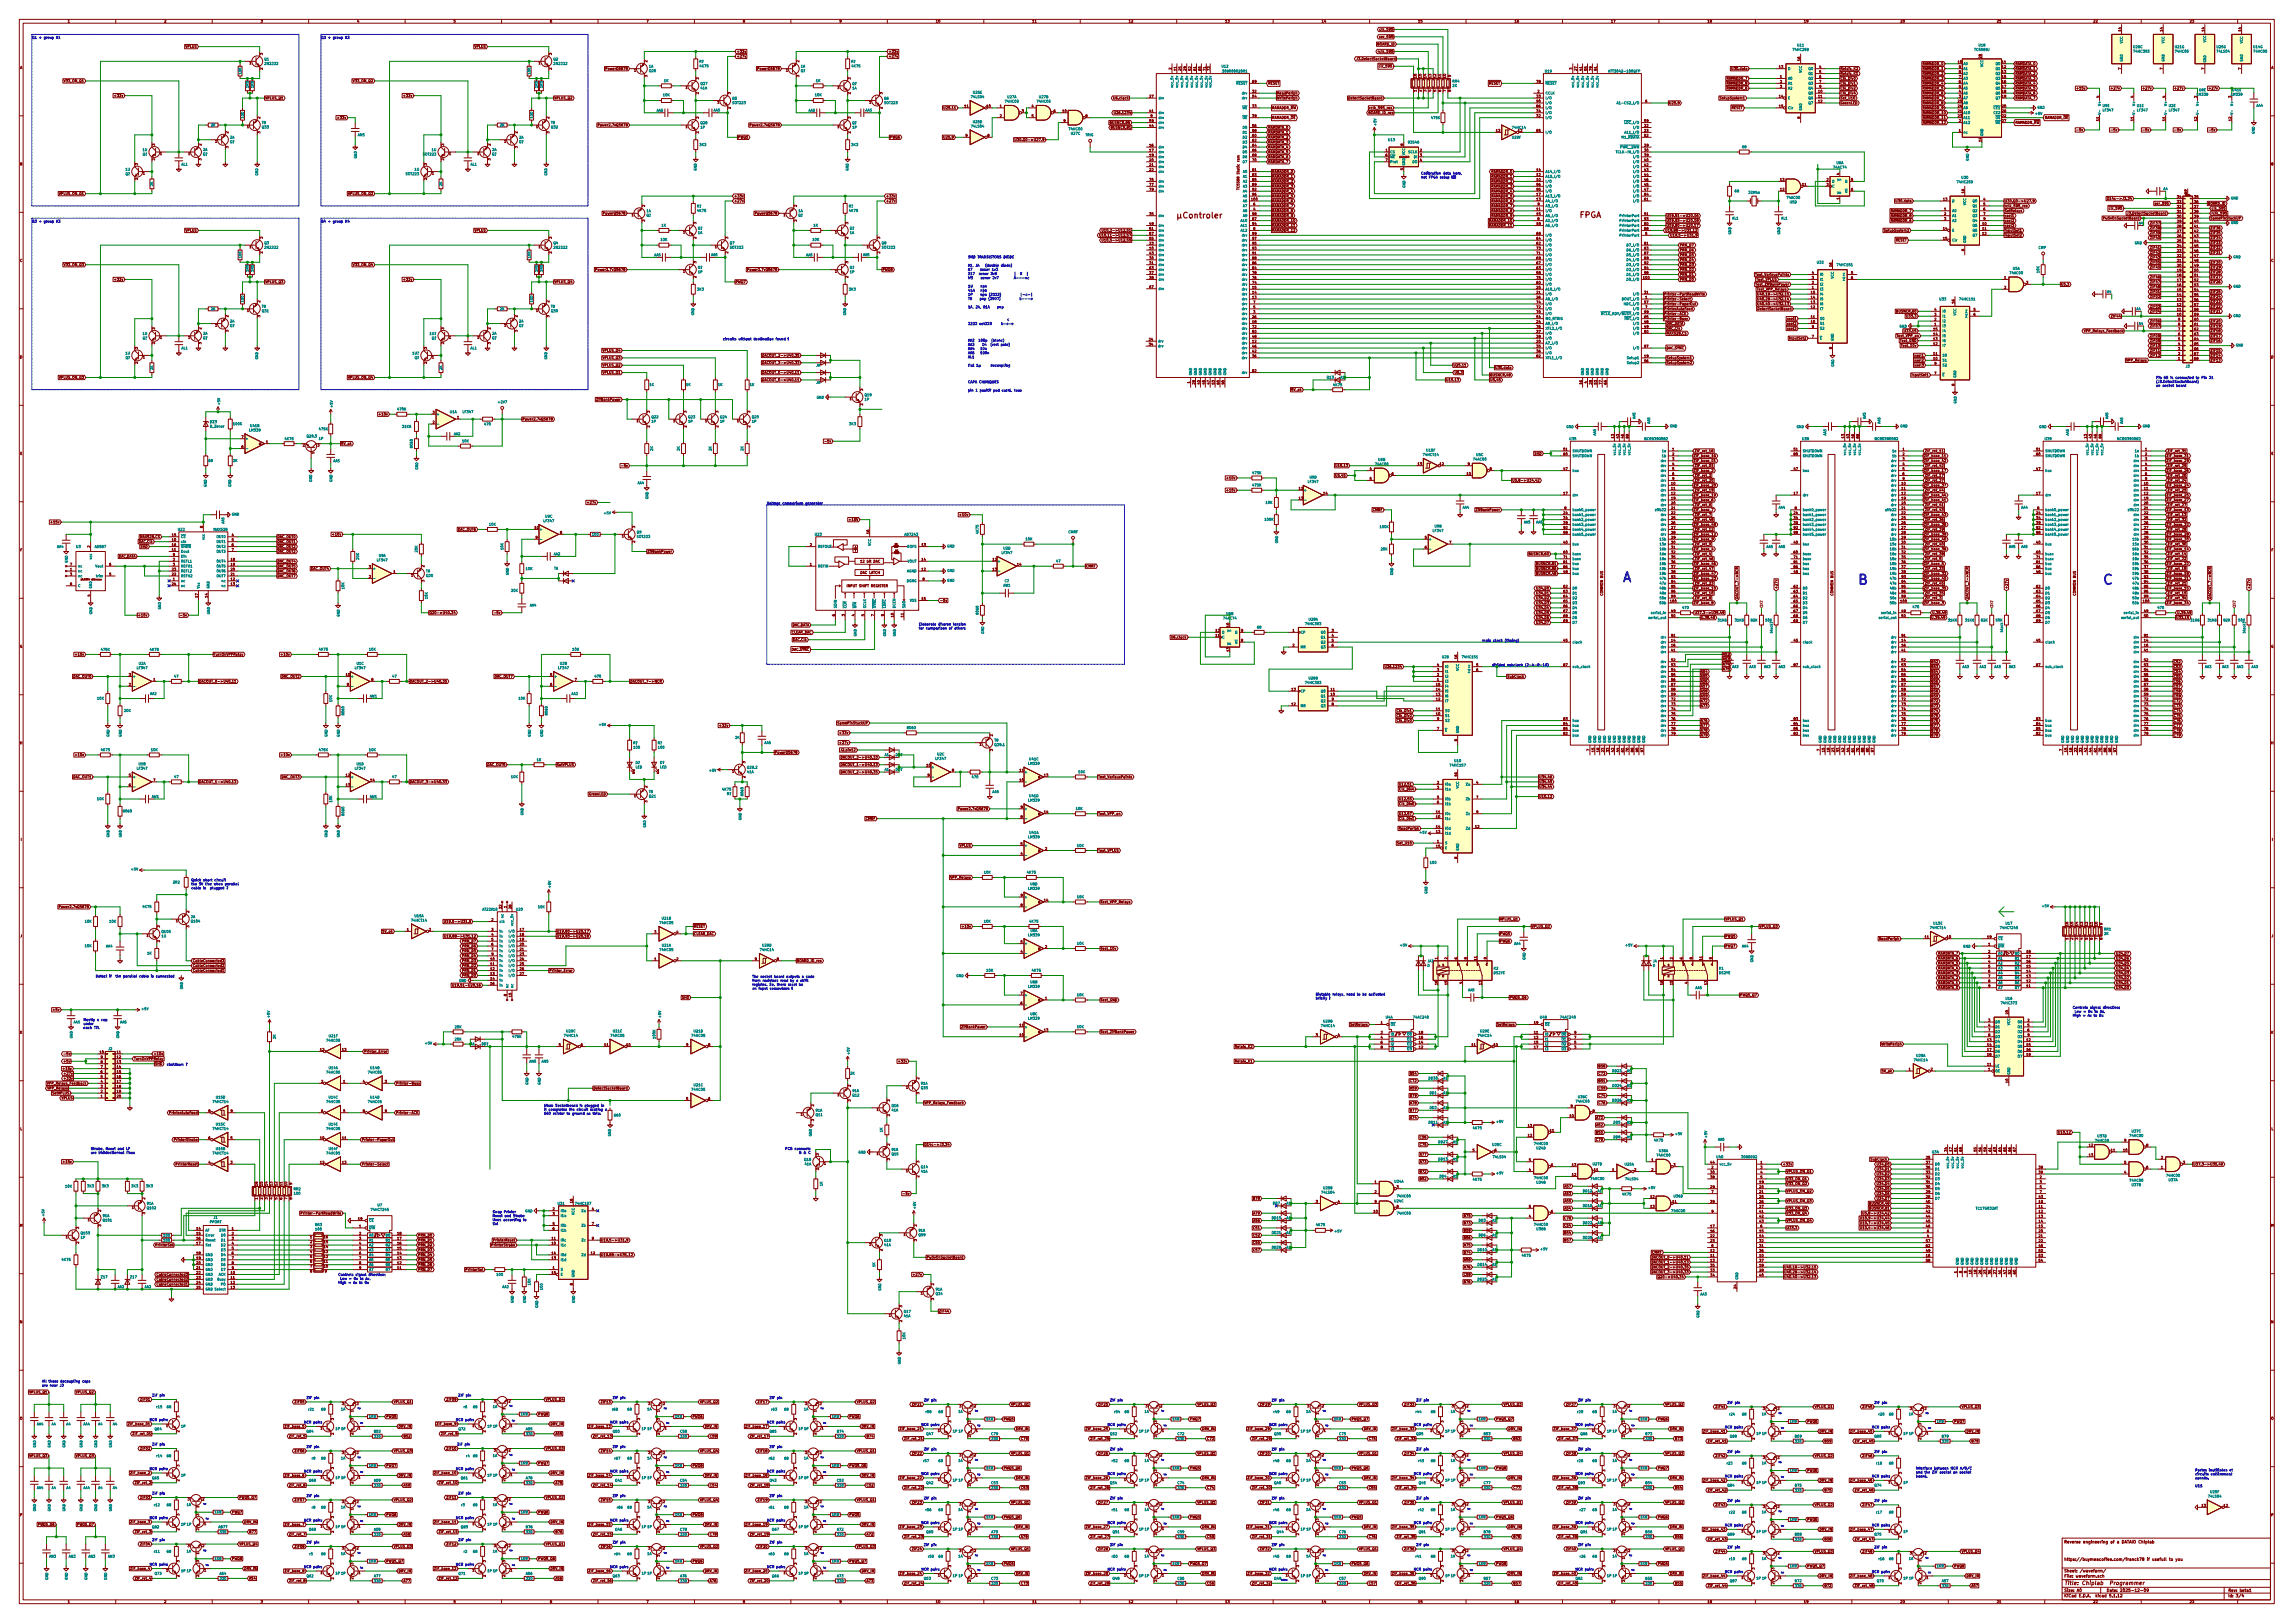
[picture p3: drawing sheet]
<svg xmlns="http://www.w3.org/2000/svg" width="1189mm" height="841mm" viewBox="0 0 1189 841" stroke-linecap="round" stroke-linejoin="round" font-family="sans-serif">
<defs><g id="words">
<g font-size="7" fill="#0000c2">
<text x="841" y="302">A</text>
<text x="963" y="303">B</text>
<text x="1090" y="303">C</text>
</g>
<g font-size="4.2" fill="#840000">
<text x="611" y="113">µControler</text>
<text x="819" y="113">FPGA</text>
</g>
<text font-size="2.8" fill="#840000" x="1070" y="821">Title: Chiplab Programmer</text>
<g font-size="2.1" fill="#840000">
<text x="1070" y="800">Reverse engineering of a DATAIO Chiplab</text>
<text x="1070" y="809">https://buymeacoffee.com/franck78 if usefull to you</text>
<text x="1070" y="815">Sheet: /waveform/</text>
<text x="1070" y="817">File: waveform.sch</text>
<text x="1070" y="828">KiCad E.D.A. kicad 5.1.12</text>
<text x="1070" y="825">Size: A0</text>
<text x="1092" y="825">Date: 2025-12-09</text>
<text x="1155" y="825">Rev: beta1</text>
<text x="1155" y="828">Id: 3/4</text>
</g>
<g font-size="1.8" fill="#840000">
<text x="35" y="12">1</text>
<text x="85" y="12">2</text>
<text x="135" y="12">3</text>
<text x="185" y="12">4</text>
<text x="235" y="12">5</text>
<text x="285" y="12">6</text>
<text x="335" y="12">7</text>
<text x="385" y="12">8</text>
<text x="435" y="12">9</text>
<text x="485" y="12">10</text>
<text x="535" y="12">11</text>
<text x="585" y="12">12</text>
<text x="635" y="12">13</text>
<text x="685" y="12">14</text>
<text x="735" y="12">15</text>
<text x="785" y="12">16</text>
<text x="835" y="12">17</text>
<text x="885" y="12">18</text>
<text x="935" y="12">19</text>
<text x="985" y="12">20</text>
<text x="1035" y="12">21</text>
<text x="1085" y="12">22</text>
<text x="1135" y="12">23</text>
<text x="716" y="16">clk_595</text>
<text x="1100" y="16" transform="rotate(-90 1100 16)">14</text>
<text x="1121" y="16" transform="rotate(-90 1121 16)">14</text>
<text x="1143" y="16" transform="rotate(-90 1143 16)">14</text>
<text x="1162" y="16" transform="rotate(-90 1162 16)">14</text>
<text x="714" y="24">BOARD_ID</text>
<text x="716" y="20">ser_595</text>
<text x="96" y="25">VPLUS</text>
<text x="136" y="28" transform="rotate(-90 136 28)">3</text>
<text x="246" y="25">VPLUS</text>
<text x="286" y="28" transform="rotate(-90 286 28)">3</text>
<text x="382" y="30">+27v</text>
<text x="382" y="27">+33v</text>
<text x="461" y="27">+33v</text>
<text x="461" y="30">+27v</text>
<text x="715" y="27">rclk_595</text>
<text x="10" y="36">A</text>
<text x="129" y="33">1</text>
<text x="279" y="33">1</text>
<text x="336" y="32" transform="rotate(-90 336 32)">2</text>
<text x="414" y="32" transform="rotate(-90 414 32)">2</text>
<text x="705" y="31">J3.DetectSocketBoard</text>
<text x="716" y="35">clr_595</text>
<text x="922" y="35">13</text>
<text x="933" y="31" transform="rotate(-90 933 31)">16</text>
<text x="943" y="35">4</text>
<text x="996" y="34">RAMADDR_0</text>
<text x="1015" y="33">10</text>
<text x="1016" y="35">9</text>
<text x="1027" y="30" transform="rotate(-90 1027 30)">28</text>
<text x="1038" y="33">11</text>
<text x="1038" y="35">12</text>
<text x="1045" y="34">RAMDATA_0</text>
<text x="1177" y="36">A</text>
<text x="136" y="36" transform="rotate(-90 136 36)">2</text>
<text x="286" y="36" transform="rotate(-90 286 36)">2</text>
<text x="315" y="36">PowerQ5678</text>
<text x="329" y="37">1</text>
<text x="336" y="40" transform="rotate(-90 336 40)">3</text>
<text x="362" y="41" transform="rotate(-90 362 41)">3</text>
<text x="394" y="36">PowerQ5678</text>
<text x="407" y="37">1</text>
<text x="414" y="40" transform="rotate(-90 414 40)">3</text>
<text x="441" y="41" transform="rotate(-90 441 41)">3</text>
<text x="607" y="36" transform="rotate(-90 607 36)">2</text>
<text x="610" y="37" transform="rotate(-90 610 37)">11</text>
<text x="612" y="37" transform="rotate(-90 612 37)">25</text>
<text x="615" y="37" transform="rotate(-90 615 37)">29</text>
<text x="617" y="37" transform="rotate(-90 617 37)">52</text>
<text x="620" y="37" transform="rotate(-90 620 37)">61</text>
<text x="623" y="37" transform="rotate(-90 623 37)">65</text>
<text x="625" y="37" transform="rotate(-90 625 37)">71</text>
<text x="627" y="37" transform="rotate(-90 627 37)">73</text>
<text x="734" y="40" transform="rotate(-90 734 40)">16</text>
<text x="737" y="40" transform="rotate(-90 737 40)">15</text>
<text x="739" y="40" transform="rotate(-90 739 40)">14</text>
<text x="742" y="40" transform="rotate(-90 742 40)">13</text>
<text x="744" y="40" transform="rotate(-90 744 40)">12</text>
<text x="747" y="40" transform="rotate(-90 747 40)">11</text>
<text x="750" y="40" transform="rotate(-90 750 40)">10</text>
<text x="752" y="40" transform="rotate(-90 752 40)">9</text>
<text x="815" y="36" transform="rotate(-90 815 36)">3</text>
<text x="818" y="37" transform="rotate(-90 818 37)">27</text>
<text x="820" y="37" transform="rotate(-90 820 37)">41</text>
<text x="823" y="37" transform="rotate(-90 823 37)">55</text>
<text x="825" y="37" transform="rotate(-90 825 37)">79</text>
<text x="828" y="37" transform="rotate(-90 828 37)">91</text>
<text x="895" y="41">RAMADDR_7</text>
<text x="899" y="36">U30.data</text>
<text x="923" y="40">1</text>
<text x="943" y="38">5</text>
<text x="943" y="40">6</text>
<text x="954" y="41">Clk_Div0</text>
<text x="954" y="39">Relais_K1</text>
<text x="954" y="36">Relais_K2</text>
<text x="996" y="41">RAMADDR_3</text>
<text x="996" y="39">RAMADDR_2</text>
<text x="996" y="36">RAMADDR_1</text>
<text x="1016" y="40">7</text>
<text x="1016" y="38">8</text>
<text x="1038" y="38">13</text>
<text x="1038" y="40">15</text>
<text x="1045" y="36">RAMDATA_1</text>
<text x="1045" y="39">RAMDATA_2</text>
<text x="1045" y="41">RAMDATA_3</text>
<text x="1100" y="36" transform="rotate(-90 1100 36)">7</text>
<text x="1121" y="36" transform="rotate(-90 1121 36)">7</text>
<text x="1143" y="36" transform="rotate(-90 1143 36)">7</text>
<text x="1162" y="36" transform="rotate(-90 1162 36)">7</text>
<text x="34" y="43">V33_ON_Q1</text>
<text x="183" y="43">V33_ON_Q2</text>
<text x="355" y="46">1</text>
<text x="434" y="46">1</text>
<text x="649" y="43">69</text>
<text x="657" y="44">RESET</text>
<text x="734" y="48" transform="rotate(-90 734 48)">1</text>
<text x="737" y="48" transform="rotate(-90 737 48)">2</text>
<text x="739" y="48" transform="rotate(-90 739 48)">3</text>
<text x="742" y="48" transform="rotate(-90 742 48)">4</text>
<text x="744" y="48" transform="rotate(-90 744 48)">5</text>
<text x="747" y="48" transform="rotate(-90 747 48)">6</text>
<text x="750" y="48" transform="rotate(-90 750 48)">7</text>
<text x="752" y="48" transform="rotate(-90 752 48)">8</text>
<text x="772" y="44">RESET</text>
<text x="797" y="43">78</text>
<text x="895" y="46">RAMADDR_6</text>
<text x="895" y="44">RAMADDR_8</text>
<text x="923" y="43">2</text>
<text x="923" y="45">3</text>
<text x="943" y="43">7</text>
<text x="943" y="45">9</text>
<text x="954" y="44">Clk_Div1</text>
<text x="954" y="46">Clk_Div2</text>
<text x="996" y="44">RAMADDR_4</text>
<text x="996" y="46">RAMADDR_5</text>
<text x="1016" y="45">5</text>
<text x="1016" y="43">6</text>
<text x="1038" y="43">16</text>
<text x="1038" y="45">17</text>
<text x="1045" y="44">RAMDATA_4</text>
<text x="1045" y="46">RAMDATA_5</text>
<text x="1077" y="46">+15v</text>
<text x="1095" y="46">+27v</text>
<text x="1112" y="46">+27v</text>
<text x="1128" y="46">+27v</text>
<text x="1146" y="46">+27v</text>
<text x="60" y="50">+33v</text>
<text x="137" y="51">VPLUS_Q1</text>
<text x="210" y="50">+33v</text>
<text x="287" y="51">VPLUS_Q2</text>
<text x="362" y="49" transform="rotate(-90 362 49)">2</text>
<text x="372" y="54">1</text>
<text x="379" y="49" transform="rotate(-90 379 49)">3</text>
<text x="441" y="49" transform="rotate(-90 441 49)">2</text>
<text x="451" y="54">1</text>
<text x="457" y="49" transform="rotate(-90 457 49)">3</text>
<text x="578" y="51">U6.clock</text>
<text x="596" y="51">27</text>
<text x="649" y="48">32</text>
<text x="649" y="51">54</text>
<text x="662" y="51">WritePeriph</text>
<text x="662" y="49">ReadPeriph</text>
<text x="700" y="51">DetectSocketBoard</text>
<text x="797" y="51">33</text>
<text x="797" y="53">90</text>
<text x="797" y="48">2</text>
<text x="853" y="53">6</text>
<text x="893" y="51">SetupSystem1</text>
<text x="922" y="51">14</text>
<text x="943" y="48">10</text>
<text x="943" y="51">11</text>
<text x="943" y="53">12</text>
<text x="954" y="49">Clk_Div4</text>
<text x="954" y="51">Set_U10</text>
<text x="996" y="49">RAMADDR_6</text>
<text x="996" y="51">RAMADDR_7</text>
<text x="1015" y="53">25</text>
<text x="1016" y="51">3</text>
<text x="1016" y="48">4</text>
<text x="1038" y="48">18</text>
<text x="1038" y="51">19</text>
<text x="1045" y="51">RAMDATA_7</text>
<text x="1045" y="49">RAMDATA_6</text>
<text x="1088" y="51" transform="rotate(-90 1088 51)">4</text>
<text x="1106" y="51" transform="rotate(-90 1106 51)">4</text>
<text x="1122" y="51" transform="rotate(-90 1122 51)">4</text>
<text x="1139" y="51" transform="rotate(-90 1139 51)">3</text>
<text x="1157" y="51" transform="rotate(-90 1157 51)">3</text>
<text x="379" y="56" transform="rotate(-90 379 56)">2</text>
<text x="457" y="56" transform="rotate(-90 457 56)">2</text>
<text x="490" y="57">U25.11</text>
<text x="500" y="56">11</text>
<text x="511" y="56">10</text>
<text x="518" y="56">1</text>
<text x="530" y="58">3</text>
<text x="535" y="56">4</text>
<text x="546" y="58">6</text>
<text x="551" y="58">10</text>
<text x="579" y="59">U26.1234</text>
<text x="596" y="58">41</text>
<text x="649" y="56">33</text>
<text x="659" y="57">RAMADDR_RW</text>
<text x="709" y="59">BOARD_ID_res</text>
<text x="711" y="57">rclk_595_res</text>
<text x="797" y="58">34</text>
<text x="797" y="56">86</text>
<text x="865" y="54">U25.9</text>
<text x="898" y="57">RESET</text>
<text x="922" y="56">15</text>
<text x="954" y="54">GreenLED</text>
<text x="996" y="54">RAMADDR_8</text>
<text x="996" y="57">RAMADDR_9</text>
<text x="997" y="59">RAMADDR_10</text>
<text x="1015" y="58">21</text>
<text x="1015" y="56">24</text>
<text x="1038" y="56">20</text>
<text x="1038" y="58">26</text>
<text x="135" y="61" transform="rotate(-90 135 61)">2</text>
<text x="176" y="62">+33v</text>
<text x="285" y="61" transform="rotate(-90 285 61)">2</text>
<text x="312" y="65">Power2.7vQ5678</text>
<text x="362" y="61" transform="rotate(-90 362 61)">3</text>
<text x="390" y="65">Power2.7vQ5678</text>
<text x="441" y="61" transform="rotate(-90 441 61)">3</text>
<text x="518" y="61">2</text>
<text x="535" y="61">5</text>
<text x="551" y="63">9</text>
<text x="563" y="61">8</text>
<text x="576" y="64">BUSNCR.86</text>
<text x="596" y="66">44</text>
<text x="596" y="63">59</text>
<text x="596" y="61">9</text>
<text x="649" y="61">39</text>
<text x="649" y="66">56</text>
<text x="659" y="62">RAMADDR_OE</text>
<text x="797" y="61">32</text>
<text x="852" y="66">22</text>
<text x="852" y="63">59</text>
<text x="933" y="61" transform="rotate(-90 933 61)">8</text>
<text x="997" y="62">RAMADDR_11</text>
<text x="997" y="64">RAMADDR_12</text>
<text x="1015" y="61">23</text>
<text x="1016" y="63">2</text>
<text x="1038" y="61">22</text>
<text x="1038" y="63">27</text>
<text x="1045" y="64">RAMADDR_RW</text>
<text x="1060" y="62">RAMADDR_OE</text>
<text x="1088" y="63" transform="rotate(-90 1088 63)">11</text>
<text x="1106" y="63" transform="rotate(-90 1106 63)">11</text>
<text x="1122" y="63" transform="rotate(-90 1122 63)">11</text>
<text x="1139" y="63" transform="rotate(-90 1139 63)">12</text>
<text x="1157" y="63" transform="rotate(-90 1157 63)">12</text>
<text x="118" y="69" transform="rotate(-90 118 69)">2</text>
<text x="128" y="66">1</text>
<text x="135" y="69" transform="rotate(-90 135 69)">3</text>
<text x="268" y="69" transform="rotate(-90 268 69)">2</text>
<text x="278" y="66">1</text>
<text x="285" y="69" transform="rotate(-90 285 69)">3</text>
<text x="355" y="66">1</text>
<text x="362" y="69" transform="rotate(-90 362 69)">2</text>
<text x="383" y="72">PWQ5</text>
<text x="434" y="66">1</text>
<text x="441" y="69" transform="rotate(-90 441 69)">2</text>
<text x="461" y="72">PWQ6</text>
<text x="490" y="72">U25.9</text>
<text x="501" y="71">9</text>
<text x="512" y="71">8</text>
<text x="576" y="67">BUSNCR.81</text>
<text x="649" y="68">58</text>
<text x="649" y="71">60</text>
<text x="657" y="67">RAMDATA_0</text>
<text x="657" y="69">RAMDATA_1</text>
<text x="657" y="72">RAMDATA_2</text>
<text x="776" y="68">13</text>
<text x="787" y="68">12</text>
<text x="797" y="68">85</text>
<text x="852" y="68">23</text>
<text x="852" y="71">52</text>
<text x="1016" y="68">1</text>
<text x="1077" y="68">-5v</text>
<text x="1095" y="68">-5v</text>
<text x="1112" y="68">-5v</text>
<text x="1128" y="68">-5v</text>
<text x="1146" y="68">-5v</text>
<text x="80" y="75" transform="rotate(-90 80 75)">3</text>
<text x="104" y="75" transform="rotate(-90 104 75)">2</text>
<text x="112" y="74">1</text>
<text x="118" y="77" transform="rotate(-90 118 77)">3</text>
<text x="230" y="75" transform="rotate(-90 230 75)">3</text>
<text x="254" y="75" transform="rotate(-90 254 75)">2</text>
<text x="261" y="74">1</text>
<text x="268" y="77" transform="rotate(-90 268 77)">3</text>
<text x="529" y="73">U30.Q0-&gt;U27.9</text>
<text x="596" y="76">16</text>
<text x="649" y="73">62</text>
<text x="649" y="76">64</text>
<text x="657" y="74">RAMDATA_3</text>
<text x="657" y="77">RAMDATA_4</text>
<text x="727" y="75" transform="rotate(-90 727 75)">8</text>
<text x="852" y="76">29</text>
<text x="1027" y="73" transform="rotate(-90 1027 73)">14</text>
<text x="80" y="83" transform="rotate(-90 80 83)">2</text>
<text x="83" y="80">1</text>
<text x="98" y="80">1</text>
<text x="104" y="83" transform="rotate(-90 104 83)">3</text>
<text x="230" y="83" transform="rotate(-90 230 83)">2</text>
<text x="233" y="80">1</text>
<text x="247" y="80">1</text>
<text x="254" y="83" transform="rotate(-90 254 83)">3</text>
<text x="596" y="79">17</text>
<text x="596" y="81">19</text>
<text x="596" y="84">20</text>
<text x="649" y="84">70</text>
<text x="649" y="79">66</text>
<text x="649" y="81">68</text>
<text x="657" y="79">RAMDATA_5</text>
<text x="657" y="82">RAMDATA_6</text>
<text x="718" y="79">1</text>
<text x="718" y="81">6</text>
<text x="718" y="84">7</text>
<text x="736" y="79">2</text>
<text x="736" y="81">3</text>
<text x="736" y="84">4</text>
<text x="852" y="79">30</text>
<text x="852" y="81">39</text>
<text x="852" y="84">40</text>
<text x="10" y="86">B</text>
<text x="71" y="86" transform="rotate(-90 71 86)">3</text>
<text x="221" y="86" transform="rotate(-90 221 86)">3</text>
<text x="596" y="86">21</text>
<text x="596" y="89">22</text>
<text x="649" y="89">81</text>
<text x="657" y="84">RAMDATA_7</text>
<text x="659" y="90">RAMADDR_0</text>
<text x="727" y="88" transform="rotate(-90 727 88)">5</text>
<text x="773" y="90">RAMADDR_0</text>
<text x="797" y="89">14</text>
<text x="852" y="86">42</text>
<text x="852" y="89">43</text>
<text x="1177" y="86">B</text>
<text x="71" y="93" transform="rotate(-90 71 93)">2</text>
<text x="74" y="90">1</text>
<text x="221" y="93" transform="rotate(-90 221 93)">2</text>
<text x="224" y="90">1</text>
<text x="596" y="94">75</text>
<text x="649" y="91">83</text>
<text x="649" y="94">85</text>
<text x="659" y="92">RAMADDR_1</text>
<text x="659" y="95">RAMADDR_2</text>
<text x="773" y="92">RAMADDR_1</text>
<text x="773" y="95">RAMADDR_2</text>
<text x="797" y="94">10</text>
<text x="797" y="91">12</text>
<text x="852" y="91">44</text>
<text x="852" y="94">46</text>
<text x="923" y="94">13</text>
<text x="947" y="94">2</text>
<text x="954" y="91" transform="rotate(-90 954 91)">4</text>
<text x="960" y="94">5</text>
<text x="31" y="101">VPLUS_ON_Q1</text>
<text x="181" y="101">VPLUS_ON_Q2</text>
<text x="596" y="96">77</text>
<text x="596" y="99">79</text>
<text x="643" y="97" transform="rotate(-90 643 97)">TC5588 Static ram</text>
<text x="649" y="96">89</text>
<text x="649" y="99">92</text>
<text x="649" y="101">96</text>
<text x="659" y="97">RAMADDR_3</text>
<text x="659" y="100">RAMADDR_4</text>
<text x="773" y="100">RAMADDR_4</text>
<text x="773" y="97">RAMADDR_3</text>
<text x="797" y="101">17</text>
<text x="797" y="99">95</text>
<text x="797" y="96">96</text>
<text x="852" y="96">45</text>
<text x="852" y="99">47</text>
<text x="852" y="101">84</text>
<text x="923" y="99">12</text>
<text x="934" y="96">11</text>
<text x="947" y="96">3</text>
<text x="960" y="99">6</text>
<text x="1018" y="100" transform="rotate(-90 1018 100)">16</text>
<text x="1134" y="101" transform="rotate(-90 1134 101)">MP</text>
<text x="334" y="107" transform="rotate(-90 334 107)">2</text>
<text x="381" y="102">+33v</text>
<text x="381" y="105">+27v</text>
<text x="413" y="107" transform="rotate(-90 413 107)">2</text>
<text x="459" y="102">+33v</text>
<text x="459" y="105">+27v</text>
<text x="649" y="104">100</text>
<text x="650" y="106">6</text>
<text x="659" y="107">RAMADDR_7</text>
<text x="659" y="105">RAMADDR_6</text>
<text x="659" y="102">RAMADDR_5</text>
<text x="773" y="102">RAMADDR_5</text>
<text x="773" y="105">RAMADDR_6</text>
<text x="773" y="107">RAMADDR_7</text>
<text x="797" y="104">13</text>
<text x="797" y="106">9</text>
<text x="852" y="104">61</text>
<text x="954" y="103" transform="rotate(-90 954 103)">1</text>
<text x="984" y="105">U30.data</text>
<text x="1007" y="104">13</text>
<text x="1028" y="104">4</text>
<text x="1028" y="106">5</text>
<text x="1039" y="105">U30.Q0-&gt;U27.9</text>
<text x="1039" y="107">rclk_595_res</text>
<text x="1095" y="104">Q14c-&gt;J3.34</text>
<text x="1118" y="106">ser_595</text>
<text x="1129" y="108">32</text>
<text x="1129" y="105">33</text>
<text x="1129" y="103">34</text>
<text x="1138" y="103">35</text>
<text x="1138" y="105">36</text>
<text x="1138" y="108">37</text>
<text x="1145" y="106">BOARD_ID</text>
<text x="314" y="111">PowerQ5678</text>
<text x="327" y="112">1</text>
<text x="392" y="111">PowerQ5678</text>
<text x="406" y="112">1</text>
<text x="596" y="112">35</text>
<text x="649" y="112">98</text>
<text x="650" y="109">4</text>
<text x="659" y="112">RAMADDR_9</text>
<text x="659" y="110">RAMADDR_8</text>
<text x="773" y="110">RAMADDR_8</text>
<text x="773" y="112">RAMADDR_9</text>
<text x="797" y="109">11</text>
<text x="797" y="112">15</text>
<text x="852" y="112">51</text>
<text x="864" y="112">U19.51-&gt;U20.16</text>
<text x="980" y="112">RAMADDR_8</text>
<text x="980" y="110">RAMADDR_7</text>
<text x="1008" y="109">1</text>
<text x="1008" y="112">2</text>
<text x="1028" y="109">6</text>
<text x="1028" y="112">7</text>
<text x="1039" y="110">SetRelays</text>
<text x="1039" y="112">xsel1</text>
<text x="1091" y="114">Pw5vOnSocketBoard</text>
<text x="1094" y="109">clr_595</text>
<text x="1104" y="111">J3.DetectSocketBoard</text>
<text x="1129" y="113">30</text>
<text x="1129" y="110">31</text>
<text x="1138" y="110">38</text>
<text x="1138" y="113">39</text>
<text x="1146" y="114">SomePinStuckUP</text>
<text x="1146" y="111">rclk_595</text>
<text x="1146" y="109">clk_595</text>
<text x="334" y="115" transform="rotate(-90 334 115)">3</text>
<text x="361" y="116" transform="rotate(-90 361 116)">3</text>
<text x="413" y="115" transform="rotate(-90 413 115)">3</text>
<text x="440" y="116" transform="rotate(-90 440 116)">3</text>
<text x="596" y="117">49</text>
<text x="596" y="119">51</text>
<text x="649" y="114">87</text>
<text x="649" y="117">94</text>
<text x="650" y="119">8</text>
<text x="659" y="115">RAMADDR_10</text>
<text x="659" y="118">RAMADDR_11</text>
<text x="772" y="115">RAMADDR_10</text>
<text x="772" y="118">RAMADDR_11</text>
<text x="797" y="117">18</text>
<text x="797" y="114">8</text>
<text x="852" y="117">80</text>
<text x="852" y="119">88</text>
<text x="852" y="114">93</text>
<text x="864" y="118">U19.80-&gt;U20.17</text>
<text x="864" y="115">U19.93-&gt;U20.18</text>
<text x="980" y="115">RAMADDR_6</text>
<text x="1007" y="119">14</text>
<text x="1008" y="114">3</text>
<text x="1028" y="117">10</text>
<text x="1028" y="119">11</text>
<text x="1028" y="114">9</text>
<text x="1039" y="115">xsel2</text>
<text x="1039" y="118">xsel3</text>
<text x="1115" y="116">ZIF37</text>
<text x="1115" y="119">ZIF38</text>
<text x="1129" y="118">28</text>
<text x="1129" y="115">29</text>
<text x="1138" y="115">40</text>
<text x="1138" y="118">41</text>
<text x="1146" y="119">ZIF36</text>
<text x="96" y="120">VPLUS</text>
<text x="136" y="124" transform="rotate(-90 136 124)">3</text>
<text x="246" y="120">VPLUS</text>
<text x="286" y="124" transform="rotate(-90 286 124)">3</text>
<text x="354" y="121">1</text>
<text x="361" y="124" transform="rotate(-90 361 124)">2</text>
<text x="377" y="124" transform="rotate(-90 377 124)">3</text>
<text x="433" y="121">1</text>
<text x="440" y="124" transform="rotate(-90 440 124)">2</text>
<text x="456" y="124" transform="rotate(-90 456 124)">3</text>
<text x="573" y="123">U10.11-&gt;U12.57</text>
<text x="574" y="120">U10.2-&gt;U12.51</text>
<text x="574" y="125">U10.5-&gt;U12.55</text>
<text x="596" y="124">55</text>
<text x="596" y="122">57</text>
<text x="649" y="124">97</text>
<text x="649" y="122">99</text>
<text x="659" y="120">RAMADDR_12</text>
<text x="797" y="124">64</text>
<text x="797" y="122">68</text>
<text x="853" y="122">5</text>
<text x="863" y="120">U19.88-&gt;U31.12</text>
<text x="866" y="123">U19.5-&gt;U31.9</text>
<text x="978" y="120">SetupSystem2</text>
<text x="983" y="125">RESET</text>
<text x="1007" y="124">15</text>
<text x="1028" y="122">12</text>
<text x="1039" y="123">inputSet2</text>
<text x="1039" y="120">inputSet1</text>
<text x="1115" y="121">ZIF39</text>
<text x="1115" y="124">ZIF40</text>
<text x="1129" y="126">25</text>
<text x="1129" y="123">26</text>
<text x="1129" y="120">27</text>
<text x="1138" y="120">42</text>
<text x="1138" y="123">43</text>
<text x="1138" y="126">44</text>
<text x="1146" y="124">ZIF34</text>
<text x="1146" y="121">ZIF35</text>
<text x="129" y="129">1</text>
<text x="136" y="131" transform="rotate(-90 136 131)">2</text>
<text x="279" y="129">1</text>
<text x="286" y="131" transform="rotate(-90 286 131)">2</text>
<text x="371" y="129">1</text>
<text x="377" y="131" transform="rotate(-90 377 131)">2</text>
<text x="449" y="129">1</text>
<text x="456" y="131" transform="rotate(-90 456 131)">2</text>
<text x="596" y="129">10</text>
<text x="596" y="127">23</text>
<text x="596" y="132">43</text>
<text x="649" y="132">91</text>
<text x="649" y="129">93</text>
<text x="649" y="127">95</text>
<text x="797" y="127">62</text>
<text x="797" y="132">71</text>
<text x="797" y="129">73</text>
<text x="852" y="127">81</text>
<text x="852" y="129">83</text>
<text x="852" y="132">87</text>
<text x="871" y="130">PRN_D6</text>
<text x="871" y="128">PRN_D7</text>
<text x="1018" y="130" transform="rotate(-90 1018 130)">8</text>
<text x="1115" y="129">ZIF41</text>
<text x="1115" y="131">ZIF42</text>
<text x="1129" y="131">23</text>
<text x="1129" y="128">24</text>
<text x="1138" y="128">45</text>
<text x="1138" y="131">46</text>
<text x="1146" y="131">ZIF31</text>
<text x="1146" y="129">ZIF32</text>
<text x="1146" y="126">ZIF33</text>
<text x="10" y="136">C</text>
<text x="34" y="138">V33_ON_Q3</text>
<text x="183" y="138">V33_ON_Q4</text>
<text x="361" y="136" transform="rotate(-90 361 136)">3</text>
<text x="440" y="136" transform="rotate(-90 440 136)">3</text>
<text x="596" y="134">30</text>
<text x="596" y="137">31</text>
<text x="649" y="137">86</text>
<text x="649" y="134">88</text>
<text x="797" y="137">67</text>
<text x="797" y="134">69</text>
<text x="852" y="134">89</text>
<text x="852" y="137">92</text>
<text x="871" y="138">PRN_D3</text>
<text x="871" y="135">PRN_D4</text>
<text x="871" y="133">PRN_D5</text>
<text x="1115" y="134">ZIF43</text>
<text x="1115" y="137">ZIF05</text>
<text x="1129" y="136">21</text>
<text x="1129" y="133">22</text>
<text x="1138" y="133">47</text>
<text x="1138" y="136">48</text>
<text x="1146" y="137">ZIF30</text>
<text x="1177" y="136">C</text>
<text x="310" y="140">Power2.7vQ5678</text>
<text x="354" y="141">1</text>
<text x="389" y="140">Power2.7vQ5678</text>
<text x="433" y="141">1</text>
<text x="457" y="140">PWQ8</text>
<text x="596" y="142">37</text>
<text x="596" y="139">63</text>
<text x="649" y="142">78</text>
<text x="649" y="139">84</text>
<text x="797" y="142">58</text>
<text x="797" y="139">63</text>
<text x="852" y="139">94</text>
<text x="852" y="142">98</text>
<text x="871" y="143">PRN_D1</text>
<text x="871" y="140">PRN_D2</text>
<text x="911" y="143">Test_VariousPoints</text>
<text x="939" y="142">4</text>
<text x="950" y="138" transform="rotate(-90 950 138)">16</text>
<text x="960" y="142">5</text>
<text x="1115" y="139">ZIF45</text>
<text x="1129" y="143">18</text>
<text x="1129" y="141">19</text>
<text x="1129" y="138">20</text>
<text x="1138" y="138">49</text>
<text x="1138" y="141">50</text>
<text x="1138" y="143">51</text>
<text x="1146" y="142">ZIF28</text>
<text x="1146" y="139">ZIF29</text>
<text x="60" y="145">+33v</text>
<text x="137" y="147">VPLUS_Q3</text>
<text x="210" y="145">+33v</text>
<text x="287" y="147">VPLUS_Q4</text>
<text x="361" y="144" transform="rotate(-90 361 144)">2</text>
<text x="381" y="147">PWQ7</text>
<text x="440" y="144" transform="rotate(-90 440 144)">2</text>
<text x="596" y="145">38</text>
<text x="596" y="149">67</text>
<text x="649" y="150">15</text>
<text x="649" y="147">74</text>
<text x="649" y="145">76</text>
<text x="797" y="150">25</text>
<text x="797" y="147">60</text>
<text x="797" y="145">75</text>
<text x="852" y="145">100</text>
<text x="871" y="145">PRN_D0</text>
<text x="911" y="145">Test_VPLUS</text>
<text x="911" y="148">Test_ZifBankPower</text>
<text x="939" y="150">1</text>
<text x="939" y="147">2</text>
<text x="939" y="145">3</text>
<text x="960" y="145">6</text>
<text x="1039" y="145">1</text>
<text x="1039" y="150">2</text>
<text x="1050" y="147">3</text>
<text x="1068" y="148">U5.3</text>
<text x="1115" y="144">ZIF46</text>
<text x="1115" y="147">ZIF47</text>
<text x="1115" y="149">ZIF48</text>
<text x="1129" y="148">16</text>
<text x="1129" y="146">17</text>
<text x="1138" y="146">52</text>
<text x="1138" y="148">53</text>
<text x="1146" y="147">ZIF26</text>
<text x="1146" y="144">ZIF27</text>
<text x="649" y="155">13</text>
<text x="649" y="152">14</text>
<text x="797" y="152">21</text>
<text x="797" y="155">26</text>
<text x="852" y="152">31</text>
<text x="853" y="155">1</text>
<text x="863" y="153">Printer-PortReadWrite</text>
<text x="863" y="156">Printer-Select</text>
<text x="911" y="151">Test_VPP_Relays</text>
<text x="915" y="153">U40.18-&gt;U32.15</text>
<text x="915" y="156">U40.28-&gt;U32.14</text>
<text x="939" y="155">14</text>
<text x="939" y="152">15</text>
<text x="1115" y="152">ZIF01</text>
<text x="1115" y="154">ZIF02</text>
<text x="1129" y="156">13</text>
<text x="1129" y="153">14</text>
<text x="1129" y="151">15</text>
<text x="1138" y="151">54</text>
<text x="1138" y="153">55</text>
<text x="1138" y="156">56</text>
<text x="1146" y="152">ZIF25</text>
<text x="1146" y="154">ZIF24</text>
<text x="128" y="162">1</text>
<text x="135" y="157" transform="rotate(-90 135 157)">2</text>
<text x="278" y="162">1</text>
<text x="285" y="157" transform="rotate(-90 285 157)">2</text>
<text x="650" y="160">5</text>
<text x="650" y="157">7</text>
<text x="797" y="160">72</text>
<text x="797" y="157">74</text>
<text x="852" y="157">57</text>
<text x="853" y="160">7</text>
<text x="863" y="158">Printer-PaperOut</text>
<text x="863" y="161">PrinterAutoFeed</text>
<text x="913" y="161">DetectSocketBoard</text>
<text x="915" y="158">U40.40-&gt;U32.13</text>
<text x="939" y="160">12</text>
<text x="939" y="157">13</text>
<text x="984" y="162">BUSNCR.60</text>
<text x="1003" y="161">4</text>
<text x="1013" y="157" transform="rotate(-90 1013 157)">16</text>
<text x="1023" y="161">5</text>
<text x="1115" y="159">ZIF03</text>
<text x="1115" y="162">ZIF04</text>
<text x="1129" y="161">11</text>
<text x="1129" y="159">12</text>
<text x="1138" y="159">57</text>
<text x="1138" y="161">58</text>
<text x="1146" y="162">ZIF21</text>
<text x="1146" y="159">ZIF22</text>
<text x="1146" y="157">ZIF23</text>
<text x="118" y="164" transform="rotate(-90 118 164)">2</text>
<text x="135" y="164" transform="rotate(-90 135 164)">3</text>
<text x="268" y="164" transform="rotate(-90 268 164)">2</text>
<text x="285" y="164" transform="rotate(-90 285 164)">3</text>
<text x="649" y="167">18</text>
<text x="649" y="165">26</text>
<text x="650" y="162">3</text>
<text x="797" y="167">24</text>
<text x="797" y="165">54</text>
<text x="797" y="162">70</text>
<text x="852" y="167">48</text>
<text x="852" y="165">65</text>
<text x="852" y="162">99</text>
<text x="863" y="163">Printer-ACK</text>
<text x="863" y="166">Printer-Busy</text>
<text x="927" y="166">xsel1</text>
<text x="939" y="167">10</text>
<text x="939" y="165">11</text>
<text x="989" y="164">U33.3</text>
<text x="1003" y="166">2</text>
<text x="1003" y="164">3</text>
<text x="1023" y="164">6</text>
<text x="1095" y="164">ZIF44</text>
<text x="1115" y="167">ZIF06</text>
<text x="1129" y="164">10</text>
<text x="1129" y="166">9</text>
<text x="1138" y="164">59</text>
<text x="1138" y="166">60</text>
<text x="1146" y="167">ZIF20</text>
<text x="80" y="171" transform="rotate(-90 80 171)">3</text>
<text x="104" y="171" transform="rotate(-90 104 171)">2</text>
<text x="112" y="169">1</text>
<text x="118" y="172" transform="rotate(-90 118 172)">3</text>
<text x="230" y="171" transform="rotate(-90 230 171)">3</text>
<text x="254" y="171" transform="rotate(-90 254 171)">2</text>
<text x="261" y="169">1</text>
<text x="268" y="172" transform="rotate(-90 268 172)">3</text>
<text x="649" y="172">50</text>
<text x="649" y="170">72</text>
<text x="797" y="172">37</text>
<text x="797" y="170">76</text>
<text x="852" y="170">49</text>
<text x="852" y="172">50</text>
<text x="864" y="173">MAX528.CS</text>
<text x="864" y="171">DAC.Clk</text>
<text x="864" y="168">DAC.DATA</text>
<text x="927" y="171">xsel3</text>
<text x="927" y="168">xsel2</text>
<text x="939" y="170">9</text>
<text x="988" y="172">U33.15</text>
<text x="1002" y="174">14</text>
<text x="1002" y="171">15</text>
<text x="1003" y="169">1</text>
<text x="1081" y="172">VPP_Relays_Feedback</text>
<text x="1115" y="170">ZIF07</text>
<text x="1129" y="174">6</text>
<text x="1129" y="171">7</text>
<text x="1129" y="169">8</text>
<text x="1138" y="169">61</text>
<text x="1138" y="171">62</text>
<text x="1138" y="174">63</text>
<text x="1146" y="172">ZIF18</text>
<text x="1146" y="170">ZIF19</text>
<text x="80" y="178" transform="rotate(-90 80 178)">2</text>
<text x="83" y="176">1</text>
<text x="98" y="176">1</text>
<text x="104" y="178" transform="rotate(-90 104 178)">3</text>
<text x="230" y="178" transform="rotate(-90 230 178)">2</text>
<text x="233" y="176">1</text>
<text x="247" y="176">1</text>
<text x="254" y="178" transform="rotate(-90 254 178)">3</text>
<text x="596" y="177">24</text>
<text x="596" y="179">34</text>
<text x="649" y="178">12</text>
<text x="649" y="175">48</text>
<text x="797" y="178">20</text>
<text x="797" y="175">38</text>
<text x="928" y="176">inputSet2</text>
<text x="939" y="175">7</text>
<text x="984" y="175">Test_VPP_on</text>
<text x="985" y="177">Test_GND</text>
<text x="986" y="180">Test_10v</text>
<text x="1002" y="179">12</text>
<text x="1002" y="176">13</text>
<text x="1115" y="177">ZIF08</text>
<text x="1115" y="175">ZIF09</text>
<text x="1115" y="180">ZIF10</text>
<text x="1129" y="179">4</text>
<text x="1129" y="176">5</text>
<text x="1138" y="176">64</text>
<text x="1138" y="179">65</text>
<text x="1146" y="177">ZIF16</text>
<text x="1146" y="175">ZIF17</text>
<text x="10" y="186">D</text>
<text x="71" y="181" transform="rotate(-90 71 181)">3</text>
<text x="74" y="186">1</text>
<text x="221" y="181" transform="rotate(-90 221 181)">3</text>
<text x="224" y="186">1</text>
<text x="313" y="182">VPLUS_Q4</text>
<text x="398" y="185">DACOUT_2-&gt;U40.35</text>
<text x="649" y="185">36</text>
<text x="649" y="183">42</text>
<text x="649" y="180">46</text>
<text x="797" y="180">35</text>
<text x="797" y="183">36</text>
<text x="797" y="185">82</text>
<text x="852" y="185">19</text>
<text x="852" y="180">97</text>
<text x="864" y="181">DAC.SYNC</text>
<text x="950" y="181" transform="rotate(-90 950 181)">8</text>
<text x="993" y="185">xsel1</text>
<text x="1002" y="184">11</text>
<text x="1115" y="182">ZIF11</text>
<text x="1115" y="185">ZIF12</text>
<text x="1129" y="184">2</text>
<text x="1129" y="181">3</text>
<text x="1138" y="181">66</text>
<text x="1138" y="184">67</text>
<text x="1146" y="185">ZIF14</text>
<text x="1146" y="182">ZIF15</text>
<text x="1177" y="186">D</text>
<text x="71" y="188" transform="rotate(-90 71 188)">2</text>
<text x="221" y="188" transform="rotate(-90 221 188)">2</text>
<text x="313" y="190">VPLUS_Q2</text>
<text x="313" y="186">VPLUS_Q3</text>
<text x="398" y="189">DACOUT_3-&gt;U40.33</text>
<text x="753" y="190">U25.11</text>
<text x="775" y="191">U30.data</text>
<text x="852" y="188">56</text>
<text x="864" y="186">SetupSystem1</text>
<text x="864" y="189">SetupSystem2</text>
<text x="993" y="187">xsel2</text>
<text x="993" y="190">xsel3</text>
<text x="1002" y="186">10</text>
<text x="1003" y="189">9</text>
<text x="1103" y="187">VPP_Relays</text>
<text x="1129" y="186">1</text>
<text x="1138" y="186">68</text>
<text x="1146" y="187">ZIF13</text>
<text x="31" y="196">VPLUS_ON_Q3</text>
<text x="181" y="196">VPLUS_ON_Q4</text>
<text x="313" y="194">VPLUS_Q1</text>
<text x="398" y="198">DACOUT_0-&gt;U40.11</text>
<text x="398" y="194">DACOUT_0-&gt;U40.11</text>
<text x="649" y="193">82</text>
<text x="750" y="198">U15.13</text>
<text x="754" y="194">U5.3</text>
<text x="772" y="198">U5.45</text>
<text x="772" y="195">BUSNCR.48</text>
<text x="992" y="195">inputSet1</text>
<text x="1003" y="194">7</text>
<text x="447" y="202" transform="rotate(-90 447 202)">3</text>
<text x="617" y="199" transform="rotate(-90 617 199)">1</text>
<text x="620" y="199" transform="rotate(-90 620 199)">28</text>
<text x="622" y="199" transform="rotate(-90 622 199)">40</text>
<text x="625" y="199" transform="rotate(-90 625 199)">45</text>
<text x="627" y="199" transform="rotate(-90 627 199)">47</text>
<text x="630" y="199" transform="rotate(-90 630 199)">53</text>
<text x="632" y="199" transform="rotate(-90 632 199)">80</text>
<text x="635" y="199" transform="rotate(-90 635 199)">90</text>
<text x="670" y="203">5V_ok</text>
<text x="820" y="199" transform="rotate(-90 820 199)">16</text>
<text x="823" y="199" transform="rotate(-90 823 199)">4</text>
<text x="825" y="199" transform="rotate(-90 825 199)">28</text>
<text x="828" y="199" transform="rotate(-90 828 199)">53</text>
<text x="830" y="199" transform="rotate(-90 830 199)">77</text>
<text x="833" y="199" transform="rotate(-90 833 199)">66</text>
<text x="1013" y="200" transform="rotate(-90 1013 200)">8</text>
<text x="310" y="208">ZifBankPower</text>
<text x="441" y="207">1</text>
<text x="197" y="215">+10v</text>
<text x="224" y="214">3</text>
<text x="337" y="214" transform="rotate(-90 337 214)">3</text>
<text x="356" y="214" transform="rotate(-90 356 214)">3</text>
<text x="372" y="214" transform="rotate(-90 372 214)">3</text>
<text x="389" y="214" transform="rotate(-90 389 214)">3</text>
<text x="447" y="210" transform="rotate(-90 447 210)">2</text>
<text x="224" y="219">2</text>
<text x="237" y="217">1</text>
<text x="271" y="218">Power2.7vQ5678</text>
<text x="330" y="219">1</text>
<text x="337" y="221" transform="rotate(-90 337 221)">2</text>
<text x="349" y="219">1</text>
<text x="356" y="221" transform="rotate(-90 356 221)">2</text>
<text x="366" y="219">1</text>
<text x="372" y="221" transform="rotate(-90 372 221)">2</text>
<text x="382" y="219">1</text>
<text x="389" y="221" transform="rotate(-90 389 221)">2</text>
<text x="125" y="227">7</text>
<text x="837" y="227" transform="rotate(-90 837 227)">13</text>
<text x="839" y="227" transform="rotate(-90 839 227)">43</text>
<text x="842" y="227" transform="rotate(-90 842 227)">46</text>
<text x="844" y="227" transform="rotate(-90 844 227)">89</text>
<text x="956" y="227" transform="rotate(-90 956 227)">13</text>
<text x="959" y="227" transform="rotate(-90 959 227)">43</text>
<text x="961" y="227" transform="rotate(-90 961 227)">46</text>
<text x="964" y="227" transform="rotate(-90 964 227)">89</text>
<text x="1082" y="227" transform="rotate(-90 1082 227)">13</text>
<text x="1084" y="227" transform="rotate(-90 1084 227)">43</text>
<text x="1087" y="227" transform="rotate(-90 1087 227)">46</text>
<text x="1089" y="227" transform="rotate(-90 1089 227)">89</text>
<text x="125" y="232">6</text>
<text x="138" y="230">1</text>
<text x="157" y="231">2</text>
<text x="165" y="231">3</text>
<text x="177" y="231">5V_ok</text>
<text x="428" y="229">-5v</text>
<text x="811" y="233">51</text>
<text x="867" y="233">1</text>
<text x="930" y="233">51</text>
<text x="986" y="233">1</text>
<text x="1056" y="233">51</text>
<text x="1112" y="233">1</text>
<text x="10" y="236">E</text>
<text x="163" y="235" transform="rotate(-90 163 235)">1</text>
<text x="796" y="236">SHD</text>
<text x="811" y="236">80</text>
<text x="867" y="236">2</text>
<text x="867" y="239">3</text>
<text x="878" y="237">ZIF_base_16</text>
<text x="878" y="239">ZIF_base_01</text>
<text x="878" y="234">ZIF_ret_16</text>
<text x="930" y="236">80</text>
<text x="986" y="236">2</text>
<text x="986" y="239">3</text>
<text x="997" y="239">ZIF_base_42</text>
<text x="997" y="237">ZIF_base_11</text>
<text x="998" y="234">ZIF_ret_11</text>
<text x="1056" y="236">80</text>
<text x="1112" y="236">2</text>
<text x="1112" y="239">3</text>
<text x="1123" y="237">ZIF_base_31</text>
<text x="1123" y="239">ZIF_base_29</text>
<text x="1123" y="234">ZIF_ret_31</text>
<text x="1177" y="236">E</text>
<text x="323" y="242">-5v</text>
<text x="693" y="242">U15.13</text>
<text x="710" y="244">4</text>
<text x="735" y="241">13</text>
<text x="746" y="241">12</text>
<text x="761" y="241">9</text>
<text x="772" y="244">8</text>
<text x="811" y="244">47</text>
<text x="867" y="241">4</text>
<text x="867" y="244">5</text>
<text x="878" y="245">ZIF_base_2</text>
<text x="878" y="242">ZIF_ret_01</text>
<text x="930" y="244">47</text>
<text x="986" y="241">4</text>
<text x="986" y="244">5</text>
<text x="997" y="245">ZIF_base_17</text>
<text x="998" y="242">ZIF_ret_42</text>
<text x="1056" y="244">47</text>
<text x="1112" y="241">4</text>
<text x="1112" y="244">5</text>
<text x="1123" y="245">ZIF_base_26</text>
<text x="1123" y="242">ZIF_ret_29</text>
<text x="637" y="248">+10v</text>
<text x="693" y="247">U5.45</text>
<text x="710" y="249">5</text>
<text x="722" y="246">6</text>
<text x="760" y="246">10</text>
<text x="784" y="250">U5.8-&gt;U34.42</text>
<text x="866" y="251">10</text>
<text x="867" y="246">6</text>
<text x="867" y="249">9</text>
<text x="878" y="247">ZIF_ret_2</text>
<text x="878" y="250">ZIF_ret_20</text>
<text x="986" y="251">10</text>
<text x="986" y="246">6</text>
<text x="986" y="249">9</text>
<text x="998" y="247">ZIF_ret_17</text>
<text x="998" y="250">ZIF_ret_37</text>
<text x="1112" y="251">10</text>
<text x="1112" y="246">6</text>
<text x="1112" y="249">9</text>
<text x="1123" y="247">ZIF_ret_26</text>
<text x="1123" y="250">ZIF_ret_24</text>
<text x="637" y="255">+10v</text>
<text x="673" y="254">12</text>
<text x="686" y="256">14</text>
<text x="811" y="256">17</text>
<text x="866" y="254">11</text>
<text x="866" y="256">12</text>
<text x="878" y="252">ZIF_base_20</text>
<text x="878" y="257">ZIF_base_19</text>
<text x="878" y="255">ZIF_ret_19</text>
<text x="930" y="256">17</text>
<text x="986" y="254">11</text>
<text x="986" y="256">12</text>
<text x="997" y="257">ZIF_base_44</text>
<text x="997" y="252">ZIF_base_37</text>
<text x="998" y="255">ZIF_ret_44</text>
<text x="1056" y="256">17</text>
<text x="1112" y="254">11</text>
<text x="1112" y="256">12</text>
<text x="1123" y="257">ZIF_base_25</text>
<text x="1123" y="252">ZIF_base_24</text>
<text x="1123" y="255">ZIF_ret_25</text>
<text x="305" y="261">+27v</text>
<text x="673" y="259">13</text>
<text x="811" y="264">8</text>
<text x="866" y="259">19</text>
<text x="866" y="261">20</text>
<text x="866" y="264">21</text>
<text x="878" y="260">ZIF_base_6</text>
<text x="878" y="262">ZIF_ret_6</text>
<text x="930" y="264">8</text>
<text x="986" y="259">19</text>
<text x="986" y="261">20</text>
<text x="986" y="264">21</text>
<text x="997" y="260">ZIF_base_41</text>
<text x="998" y="262">ZIF_ret_41</text>
<text x="1056" y="264">8</text>
<text x="1112" y="259">19</text>
<text x="1112" y="261">20</text>
<text x="1112" y="264">21</text>
<text x="1123" y="260">ZIF_base_27</text>
<text x="1123" y="262">ZIF_ret_27</text>
<text x="441" y="270">+15V</text>
<text x="498" y="267">+10v</text>
<text x="712" y="265">CMRF</text>
<text x="766" y="265">ZifBankPower</text>
<text x="811" y="266">24</text>
<text x="811" y="269">34</text>
<text x="866" y="266">22</text>
<text x="866" y="269">25</text>
<text x="878" y="265">ZIF_base_7</text>
<text x="878" y="267">ZIF_ret_7</text>
<text x="878" y="270">ZIF_ret_48</text>
<text x="930" y="266">24</text>
<text x="930" y="269">34</text>
<text x="986" y="266">22</text>
<text x="986" y="269">25</text>
<text x="997" y="267">ZIF_base_43</text>
<text x="998" y="270">ZIF_ret_36</text>
<text x="998" y="265">ZIF_ret_43</text>
<text x="1056" y="266">24</text>
<text x="1056" y="269">34</text>
<text x="1112" y="266">22</text>
<text x="1112" y="269">25</text>
<text x="1123" y="265">ZIF_base_13</text>
<text x="1123" y="267">ZIF_ret_13</text>
<text x="1123" y="270">ZIF_ret_32</text>
<text x="27" y="271">+15v</text>
<text x="105" y="274" transform="rotate(-90 105 274)">8</text>
<text x="237" y="275">DAC_OUT6</text>
<text x="277" y="274">10</text>
<text x="329" y="274" transform="rotate(-90 329 274)">3</text>
<text x="811" y="272">39</text>
<text x="811" y="274">92</text>
<text x="866" y="272">26</text>
<text x="866" y="274">27</text>
<text x="878" y="272">ZIF_base_48</text>
<text x="878" y="275">ZIF_ret_12</text>
<text x="930" y="272">39</text>
<text x="930" y="274">92</text>
<text x="986" y="272">26</text>
<text x="986" y="274">27</text>
<text x="997" y="272">ZIF_base_36</text>
<text x="998" y="275">ZIF_ret_39</text>
<text x="1056" y="272">39</text>
<text x="1056" y="274">92</text>
<text x="1112" y="272">26</text>
<text x="1112" y="274">27</text>
<text x="1123" y="272">ZIF_base_32</text>
<text x="1123" y="275">ZIF_ret_28</text>
<text x="72" y="281">DAC.Clk</text>
<text x="73" y="279">MAX528.CS</text>
<text x="89" y="280">10</text>
<text x="89" y="278">15</text>
<text x="120" y="278">4</text>
<text x="120" y="280">5</text>
<text x="144" y="281">DAC_OUT1</text>
<text x="144" y="279">DAC_OUT0</text>
<text x="173" y="278">+10v</text>
<text x="278" y="279">9</text>
<text x="290" y="277">8</text>
<text x="322" y="278">1</text>
<text x="329" y="281" transform="rotate(-90 329 281)">2</text>
<text x="451" y="277" transform="rotate(-90 451 277)">16</text>
<text x="739" y="279">5</text>
<text x="751" y="282">7</text>
<text x="811" y="282">40</text>
<text x="811" y="277">98</text>
<text x="866" y="277">28</text>
<text x="866" y="279">29</text>
<text x="866" y="282">30</text>
<text x="878" y="278">ZIF_base_12</text>
<text x="878" y="280">ZIF_base_9</text>
<text x="930" y="282">40</text>
<text x="930" y="277">98</text>
<text x="986" y="277">28</text>
<text x="986" y="279">29</text>
<text x="986" y="282">30</text>
<text x="997" y="280">ZIF_base_40</text>
<text x="997" y="278">ZIF_base_39</text>
<text x="1056" y="282">40</text>
<text x="1056" y="277">98</text>
<text x="1112" y="277">28</text>
<text x="1112" y="279">29</text>
<text x="1112" y="282">30</text>
<text x="1123" y="280">ZIF_base_30</text>
<text x="1123" y="278">ZIF_base_28</text>
<text x="10" y="286">F</text>
<text x="47" y="284" transform="rotate(-90 47 284)">2</text>
<text x="73" y="284">SHD</text>
<text x="89" y="286">11</text>
<text x="89" y="283">16</text>
<text x="120" y="283">6</text>
<text x="120" y="286">7</text>
<text x="144" y="284">DAC_OUT2</text>
<text x="144" y="286">DAC_OUT2</text>
<text x="336" y="286">ZifBankPower</text>
<text x="420" y="283">2</text>
<text x="478" y="283">13</text>
<text x="739" y="284">6</text>
<text x="793" y="288">BUSNCR.60</text>
<text x="811" y="287">60</text>
<text x="866" y="284">31</text>
<text x="866" y="287">32</text>
<text x="878" y="285">ZIF_base_4</text>
<text x="878" y="283">ZIF_ret_9</text>
<text x="878" y="288">ZIF_ret_4</text>
<text x="930" y="287">60</text>
<text x="986" y="284">31</text>
<text x="986" y="287">32</text>
<text x="997" y="285">ZIF_base_38</text>
<text x="998" y="283">ZIF_ret_40</text>
<text x="998" y="288">ZIF_ret_38</text>
<text x="1056" y="287">60</text>
<text x="1112" y="284">31</text>
<text x="1112" y="287">32</text>
<text x="1123" y="285">ZIF_base_14</text>
<text x="1123" y="288">ZIF_ret_14</text>
<text x="1123" y="283">ZIF_ret_30</text>
<text x="1177" y="286">F</text>
<text x="36" y="293">7</text>
<text x="57" y="293">6</text>
<text x="61" y="289">DAC.DATA</text>
<text x="90" y="291">2</text>
<text x="90" y="293">3</text>
<text x="90" y="288">9</text>
<text x="120" y="291">18</text>
<text x="120" y="293">19</text>
<text x="144" y="291">DAC_OUT4</text>
<text x="220" y="294" transform="rotate(-90 220 294)">2</text>
<text x="420" y="293">1</text>
<text x="447" y="292">12 bit DAC</text>
<text x="478" y="291">14</text>
<text x="515" y="291">12</text>
<text x="527" y="293">14</text>
<text x="797" y="293">BUSNCR.81</text>
<text x="811" y="289">71</text>
<text x="811" y="292">81</text>
<text x="866" y="289">35</text>
<text x="866" y="292">36</text>
<text x="878" y="293">ZIF_base_46</text>
<text x="878" y="290">ZIF_ret_46</text>
<text x="930" y="289">71</text>
<text x="930" y="292">81</text>
<text x="986" y="289">35</text>
<text x="986" y="292">36</text>
<text x="997" y="293">ZIF_base_5</text>
<text x="998" y="290">ZIF_ret_5</text>
<text x="1056" y="289">71</text>
<text x="1056" y="292">81</text>
<text x="1112" y="289">35</text>
<text x="1112" y="292">36</text>
<text x="1123" y="293">ZIF_base_22</text>
<text x="1123" y="290">ZIF_ret_22</text>
<text x="36" y="296">1</text>
<text x="36" y="298">3</text>
<text x="57" y="298">5</text>
<text x="89" y="298">22</text>
<text x="89" y="296">23</text>
<text x="120" y="296">20</text>
<text x="120" y="298">21</text>
<text x="144" y="294">DAC_OUT5</text>
<text x="144" y="299">DAC_OUT7</text>
<text x="144" y="297">DAC_OUT6</text>
<text x="161" y="295">DAC_OUT4</text>
<text x="191" y="299">2</text>
<text x="191" y="294">3</text>
<text x="204" y="297">1</text>
<text x="213" y="299">1</text>
<text x="446" y="297">DAC LATCH</text>
<text x="478" y="296">12</text>
<text x="515" y="296">13</text>
<text x="563" y="294">CMRF</text>
<text x="797" y="295">BUSNCR.86</text>
<text x="797" y="298">BUSNCR.48</text>
<text x="811" y="297">48</text>
<text x="811" y="294">86</text>
<text x="866" y="294">37</text>
<text x="866" y="297">38</text>
<text x="866" y="299">93</text>
<text x="878" y="298">ZIF_base_47</text>
<text x="878" y="295">ZIF_ret_47</text>
<text x="930" y="297">48</text>
<text x="930" y="294">86</text>
<text x="986" y="294">37</text>
<text x="986" y="297">38</text>
<text x="986" y="299">93</text>
<text x="997" y="298">ZIF_base_33</text>
<text x="998" y="295">ZIF_ret_33</text>
<text x="1056" y="297">48</text>
<text x="1056" y="294">86</text>
<text x="1112" y="294">37</text>
<text x="1112" y="297">38</text>
<text x="1112" y="299">93</text>
<text x="1123" y="298">ZIF_base_18</text>
<text x="1123" y="295">ZIF_ret_18</text>
<text x="36" y="303">8</text>
<text x="89" y="303">24</text>
<text x="90" y="301">1</text>
<text x="120" y="301">12</text>
<text x="120" y="303">13</text>
<text x="220" y="302" transform="rotate(-90 220 302)">3</text>
<text x="439" y="304">INPUT SHIFT REGISTER</text>
<text x="478" y="301">8</text>
<text x="797" y="305">U34.D0</text>
<text x="811" y="305">62</text>
<text x="866" y="302">94</text>
<text x="866" y="305">95</text>
<text x="878" y="300">ZIF_base_23</text>
<text x="878" y="305">ZIF_base_10</text>
<text x="878" y="303">ZIF_ret_23</text>
<text x="921" y="305" transform="rotate(-90 921 305)">+27v</text>
<text x="930" y="305">62</text>
<text x="986" y="302">94</text>
<text x="986" y="305">95</text>
<text x="997" y="305">ZIF_base_35</text>
<text x="997" y="300">ZIF_base_45</text>
<text x="998" y="303">ZIF_ret_45</text>
<text x="1041" y="305" transform="rotate(-90 1041 305)">+27v</text>
<text x="1056" y="305">62</text>
<text x="1112" y="302">94</text>
<text x="1112" y="305">95</text>
<text x="1123" y="300">ZIF_base_21</text>
<text x="1123" y="305">ZIF_base_15</text>
<text x="1123" y="303">ZIF_ret_21</text>
<text x="1166" y="305" transform="rotate(-90 1166 305)">+27v</text>
<text x="47" y="309" transform="rotate(-90 47 309)">4</text>
<text x="103" y="310" transform="rotate(-90 103 310)">17</text>
<text x="108" y="310" transform="rotate(-90 108 310)">14</text>
<text x="478" y="311">15</text>
<text x="487" y="312">-5v</text>
<text x="797" y="308">U34.D1</text>
<text x="797" y="311">U34.D2</text>
<text x="811" y="307">63</text>
<text x="811" y="310">64</text>
<text x="831" y="309" transform="rotate(-90 831 309)">COMMON BUS</text>
<text x="866" y="307">96</text>
<text x="866" y="310">99</text>
<text x="878" y="308">ZIF_ret_10</text>
<text x="878" y="311">ZIF_ret_8</text>
<text x="901" y="310" transform="rotate(-90 901 310)">DACOUT_7-&gt;NCR</text>
<text x="930" y="307">63</text>
<text x="930" y="310">64</text>
<text x="950" y="309" transform="rotate(-90 950 309)">COMMON BUS</text>
<text x="986" y="307">96</text>
<text x="986" y="310">99</text>
<text x="998" y="311">ZIF_ret_3</text>
<text x="998" y="308">ZIF_ret_35</text>
<text x="1020" y="310" transform="rotate(-90 1020 310)">DACOUT_7-&gt;NCR</text>
<text x="1056" y="307">63</text>
<text x="1056" y="310">64</text>
<text x="1076" y="309" transform="rotate(-90 1076 309)">COMMON BUS</text>
<text x="1112" y="307">96</text>
<text x="1112" y="310">99</text>
<text x="1123" y="308">ZIF_ret_15</text>
<text x="1123" y="311">ZIF_ret_34</text>
<text x="1146" y="310" transform="rotate(-90 1146 310)">DACOUT_7-&gt;NCR</text>
<text x="797" y="313">U34.D3</text>
<text x="797" y="316">U34.D4</text>
<text x="811" y="312">65</text>
<text x="811" y="315">66</text>
<text x="811" y="317">67</text>
<text x="866" y="312">100</text>
<text x="866" y="317">49</text>
<text x="878" y="313">ZIF_base_8</text>
<text x="930" y="312">65</text>
<text x="930" y="315">66</text>
<text x="930" y="317">67</text>
<text x="985" y="312">100</text>
<text x="986" y="317">49</text>
<text x="997" y="313">ZIF_base_3</text>
<text x="1056" y="312">65</text>
<text x="1056" y="315">66</text>
<text x="1056" y="317">67</text>
<text x="1111" y="312">100</text>
<text x="1112" y="317">49</text>
<text x="1123" y="313">ZIF_base_34</text>
<text x="71" y="319">+10v</text>
<text x="94" y="319">-5v</text>
<text x="223" y="318">Q20-&gt;U40.34</text>
<text x="257" y="318">-5v</text>
<text x="433" y="319" transform="rotate(-90 433 319)">6</text>
<text x="438" y="319" transform="rotate(-90 438 319)">3</text>
<text x="443" y="319" transform="rotate(-90 443 319)">4</text>
<text x="448" y="319" transform="rotate(-90 448 319)">5</text>
<text x="453" y="319" transform="rotate(-90 453 319)">7</text>
<text x="458" y="319" transform="rotate(-90 458 319)">9</text>
<text x="463" y="320" transform="rotate(-90 463 320)">10</text>
<text x="468" y="320" transform="rotate(-90 468 320)">11</text>
<text x="797" y="318">U34.D5</text>
<text x="797" y="321">U34.D6</text>
<text x="797" y="323">U34.D7</text>
<text x="811" y="320">68</text>
<text x="811" y="322">69</text>
<text x="866" y="320">50</text>
<text x="878" y="318">U37.3-&gt;U35.49</text>
<text x="882" y="321">U.38.49</text>
<text x="930" y="320">68</text>
<text x="930" y="322">69</text>
<text x="986" y="320">50</text>
<text x="1001" y="321">U.39.49</text>
<text x="1002" y="318">U.38.49</text>
<text x="1056" y="320">68</text>
<text x="1056" y="322">69</text>
<text x="1112" y="320">50</text>
<text x="1128" y="321">U33.15</text>
<text x="1129" y="318">U.39.49</text>
<text x="410" y="328">CLEAR_DAC</text>
<text x="410" y="325">DAC.DATA</text>
<text x="630" y="330">11</text>
<text x="630" y="327">12</text>
<text x="637" y="325" transform="rotate(-90 637 325)">10</text>
<text x="643" y="327">9</text>
<text x="670" y="327">1</text>
<text x="690" y="327">3</text>
<text x="690" y="330">4</text>
<text x="866" y="330">91</text>
<text x="986" y="330">91</text>
<text x="1112" y="330">91</text>
<text x="10" y="336">G</text>
<text x="411" y="332">DAC.Clk</text>
<text x="608" y="331">U6.clock</text>
<text x="643" y="333">8</text>
<text x="670" y="335">2</text>
<text x="690" y="333">5</text>
<text x="690" y="335">6</text>
<text x="811" y="333">45</text>
<text x="866" y="333">14</text>
<text x="866" y="335">16</text>
<text x="930" y="333">45</text>
<text x="986" y="333">14</text>
<text x="986" y="335">16</text>
<text x="1056" y="333">45</text>
<text x="1112" y="333">14</text>
<text x="1112" y="335">16</text>
<text x="1177" y="336">G</text>
<text x="40" y="340">+10v</text>
<text x="111" y="340">TurnOnVPPRelay</text>
<text x="146" y="340">+10v</text>
<text x="410" y="337">DAC.SYNC</text>
<text x="637" y="338" transform="rotate(-90 637 338)">13</text>
<text x="755" y="341" transform="rotate(-90 755 341)">16</text>
<text x="866" y="338">41</text>
<text x="893" y="340">A52</text>
<text x="986" y="338">41</text>
<text x="1112" y="338">41</text>
<text x="719" y="346">U26.1234</text>
<text x="745" y="348">3</text>
<text x="745" y="345">4</text>
<text x="765" y="345">5</text>
<text x="765" y="348">6</text>
<text x="811" y="345">87</text>
<text x="866" y="343">52</text>
<text x="866" y="345">53</text>
<text x="866" y="348">54</text>
<text x="893" y="342">A53</text>
<text x="893" y="347">A75</text>
<text x="893" y="345">A74</text>
<text x="930" y="345">87</text>
<text x="986" y="343">52</text>
<text x="986" y="345">53</text>
<text x="986" y="348">54</text>
<text x="1001" y="344">B52</text>
<text x="1001" y="346">B53</text>
<text x="1056" y="345">87</text>
<text x="1112" y="343">52</text>
<text x="1112" y="345">53</text>
<text x="1112" y="348">54</text>
<text x="1127" y="346">C53</text>
<text x="1127" y="344">C52</text>
<text x="38" y="351">DAC_OUT0</text>
<text x="67" y="350">3</text>
<text x="80" y="353">1</text>
<text x="103" y="354">DACOUT_0-&gt;U40.11</text>
<text x="146" y="351">DAC_OUT2</text>
<text x="179" y="350">10</text>
<text x="193" y="353">8</text>
<text x="212" y="354">DACOUT_2-&gt;U40.35</text>
<text x="256" y="351">DAC_OUT7</text>
<text x="285" y="350">5</text>
<text x="298" y="353">7</text>
<text x="327" y="354">DACOUT_7-&gt;NCR</text>
<text x="745" y="353">1</text>
<text x="745" y="350">2</text>
<text x="781" y="351">SubClock</text>
<text x="866" y="350">55</text>
<text x="866" y="353">56</text>
<text x="882" y="349">A54</text>
<text x="882" y="351">A55</text>
<text x="882" y="354">A56</text>
<text x="986" y="350">55</text>
<text x="986" y="353">56</text>
<text x="1001" y="354">B56</text>
<text x="1001" y="351">B55</text>
<text x="1001" y="349">B54</text>
<text x="1112" y="350">55</text>
<text x="1112" y="353">56</text>
<text x="1127" y="354">C56</text>
<text x="1127" y="351">C55</text>
<text x="1127" y="349">C54</text>
<text x="67" y="355">2</text>
<text x="180" y="355">9</text>
<text x="285" y="355">6</text>
<text x="670" y="358">13</text>
<text x="690" y="358">11</text>
<text x="745" y="358">14</text>
<text x="745" y="355">15</text>
<text x="866" y="355">57</text>
<text x="866" y="358">58</text>
<text x="882" y="359">A58</text>
<text x="882" y="356">A57</text>
<text x="986" y="355">57</text>
<text x="986" y="358">58</text>
<text x="1001" y="359">B58</text>
<text x="1001" y="356">B57</text>
<text x="1112" y="355">57</text>
<text x="1112" y="358">58</text>
<text x="1127" y="359">C58</text>
<text x="1127" y="356">C57</text>
<text x="670" y="366">12</text>
<text x="690" y="360">10</text>
<text x="690" y="366">8</text>
<text x="690" y="363">9</text>
<text x="745" y="363">12</text>
<text x="745" y="360">13</text>
<text x="866" y="360">59</text>
<text x="866" y="363">72</text>
<text x="866" y="366">73</text>
<text x="882" y="364">A72</text>
<text x="882" y="361">A59</text>
<text x="986" y="360">59</text>
<text x="986" y="363">72</text>
<text x="986" y="366">73</text>
<text x="1001" y="364">B72</text>
<text x="1001" y="361">B59</text>
<text x="1112" y="360">59</text>
<text x="1112" y="363">72</text>
<text x="1112" y="366">73</text>
<text x="1127" y="364">C72</text>
<text x="1127" y="361">C59</text>
<text x="725" y="372">Clk_Div2</text>
<text x="725" y="369">Clk_Div1</text>
<text x="745" y="371">10</text>
<text x="745" y="368">11</text>
<text x="866" y="368">74</text>
<text x="866" y="371">75</text>
<text x="882" y="366">A73</text>
<text x="986" y="368">74</text>
<text x="986" y="371">75</text>
<text x="1001" y="372">B75</text>
<text x="1001" y="369">B74</text>
<text x="1001" y="366">B73</text>
<text x="1112" y="368">74</text>
<text x="1112" y="371">75</text>
<text x="1127" y="366">C73</text>
<text x="1127" y="372">C75</text>
<text x="1127" y="369">C74</text>
<text x="374" y="377">+33v</text>
<text x="435" y="375">SomePinStuckUP</text>
<text x="725" y="374">Clk_Div0</text>
<text x="745" y="373">9</text>
<text x="811" y="373">83</text>
<text x="811" y="376">84</text>
<text x="866" y="373">76</text>
<text x="866" y="376">77</text>
<text x="882" y="377">A77</text>
<text x="882" y="374">A76</text>
<text x="930" y="373">83</text>
<text x="930" y="376">84</text>
<text x="986" y="373">76</text>
<text x="986" y="376">77</text>
<text x="1001" y="377">B77</text>
<text x="1001" y="374">B76</text>
<text x="1056" y="373">83</text>
<text x="1056" y="376">84</text>
<text x="1112" y="373">76</text>
<text x="1112" y="376">77</text>
<text x="1127" y="377">C77</text>
<text x="1127" y="374">C76</text>
<text x="436" y="380">+33v</text>
<text x="515" y="382" transform="rotate(-90 515 382)">2</text>
<text x="745" y="378">7</text>
<text x="811" y="381">82</text>
<text x="811" y="378">85</text>
<text x="866" y="378">78</text>
<text x="866" y="381">79</text>
<text x="882" y="382">A79</text>
<text x="882" y="379">A78</text>
<text x="930" y="381">82</text>
<text x="930" y="378">85</text>
<text x="986" y="378">78</text>
<text x="986" y="381">79</text>
<text x="1001" y="382">B79</text>
<text x="1001" y="379">B78</text>
<text x="1056" y="381">82</text>
<text x="1056" y="378">85</text>
<text x="1112" y="378">78</text>
<text x="1112" y="381">79</text>
<text x="1127" y="382">C79</text>
<text x="1127" y="379">C78</text>
<text x="10" y="386">H</text>
<text x="436" y="385">+27v</text>
<text x="437" y="389">J2.pin12</text>
<text x="508" y="386">1</text>
<text x="515" y="389" transform="rotate(-90 515 389)">3</text>
<text x="755" y="384" transform="rotate(-90 755 384)">8</text>
<text x="824" y="389" transform="rotate(-90 824 389)">7</text>
<text x="827" y="390" transform="rotate(-90 827 390)">15</text>
<text x="829" y="390" transform="rotate(-90 829 390)">18</text>
<text x="832" y="390" transform="rotate(-90 832 390)">23</text>
<text x="834" y="390" transform="rotate(-90 834 390)">33</text>
<text x="837" y="390" transform="rotate(-90 837 390)">42</text>
<text x="839" y="390" transform="rotate(-90 839 390)">44</text>
<text x="842" y="390" transform="rotate(-90 842 390)">61</text>
<text x="844" y="390" transform="rotate(-90 844 390)">70</text>
<text x="847" y="390" transform="rotate(-90 847 390)">88</text>
<text x="849" y="390" transform="rotate(-90 849 390)">90</text>
<text x="852" y="390" transform="rotate(-90 852 390)">97</text>
<text x="943" y="389" transform="rotate(-90 943 389)">7</text>
<text x="946" y="390" transform="rotate(-90 946 390)">15</text>
<text x="948" y="390" transform="rotate(-90 948 390)">18</text>
<text x="951" y="390" transform="rotate(-90 951 390)">23</text>
<text x="954" y="390" transform="rotate(-90 954 390)">33</text>
<text x="956" y="390" transform="rotate(-90 956 390)">42</text>
<text x="959" y="390" transform="rotate(-90 959 390)">44</text>
<text x="961" y="390" transform="rotate(-90 961 390)">61</text>
<text x="964" y="390" transform="rotate(-90 964 390)">70</text>
<text x="966" y="390" transform="rotate(-90 966 390)">88</text>
<text x="969" y="390" transform="rotate(-90 969 390)">90</text>
<text x="971" y="390" transform="rotate(-90 971 390)">97</text>
<text x="1069" y="389" transform="rotate(-90 1069 389)">7</text>
<text x="1072" y="390" transform="rotate(-90 1072 390)">15</text>
<text x="1074" y="390" transform="rotate(-90 1074 390)">18</text>
<text x="1077" y="390" transform="rotate(-90 1077 390)">23</text>
<text x="1079" y="390" transform="rotate(-90 1079 390)">33</text>
<text x="1082" y="390" transform="rotate(-90 1082 390)">42</text>
<text x="1084" y="390" transform="rotate(-90 1084 390)">44</text>
<text x="1087" y="390" transform="rotate(-90 1087 390)">61</text>
<text x="1089" y="390" transform="rotate(-90 1089 390)">70</text>
<text x="1092" y="390" transform="rotate(-90 1092 390)">88</text>
<text x="1094" y="390" transform="rotate(-90 1094 390)">90</text>
<text x="1097" y="390" transform="rotate(-90 1097 390)">97</text>
<text x="1177" y="386">H</text>
<text x="40" y="392">+10v</text>
<text x="146" y="392">+10v</text>
<text x="386" y="395" transform="rotate(-90 386 395)">3</text>
<text x="402" y="391">PowerQ5678</text>
<text x="438" y="393">DACOUT_3-&gt;U40.33</text>
<text x="253" y="397">DAC_OUT5</text>
<text x="289" y="397">SetVPLUS</text>
<text x="380" y="400">1</text>
<text x="438" y="397">DACOUT_1-&gt;U40.13</text>
<text x="438" y="401">DACOUT_2-&gt;U40.35</text>
<text x="480" y="397">10</text>
<text x="494" y="400">8</text>
<text x="529" y="400">11</text>
<text x="38" y="403">DAC_OUT1</text>
<text x="67" y="402">5</text>
<text x="67" y="407">6</text>
<text x="80" y="405">7</text>
<text x="103" y="406">DACOUT_1-&gt;U40.13</text>
<text x="146" y="403">DAC_OUT3</text>
<text x="179" y="402">12</text>
<text x="179" y="407">13</text>
<text x="192" y="405">14</text>
<text x="212" y="406">DACOUT_3-&gt;U40.33</text>
<text x="386" y="403" transform="rotate(-90 386 403)">2</text>
<text x="481" y="402">9</text>
<text x="529" y="405">10</text>
<text x="541" y="402">13</text>
<text x="569" y="403">Test_VariousPoints</text>
<text x="726" y="407">U12.51</text>
<text x="745" y="406">2</text>
<text x="755" y="402" transform="rotate(-90 755 402)">16</text>
<text x="765" y="406">4</text>
<text x="798" y="406">U34.45</text>
<text x="798" y="403">U34.46</text>
<text x="306" y="412">GreenLED</text>
<text x="329" y="413">1</text>
<text x="336" y="408" transform="rotate(-90 336 408)">2</text>
<text x="726" y="410">Clk_Div4</text>
<text x="745" y="409">3</text>
<text x="745" y="414">5</text>
<text x="765" y="414">7</text>
<text x="798" y="408">U34.44</text>
<text x="798" y="413">U10.12</text>
<text x="336" y="416" transform="rotate(-90 336 416)">3</text>
<text x="498" y="420">Power2.7vQ5678</text>
<text x="529" y="419">9</text>
<text x="726" y="417">Clk_Div0</text>
<text x="726" y="415">U12.55</text>
<text x="745" y="416">6</text>
<text x="449" y="425">CMRF</text>
<text x="529" y="424">8</text>
<text x="541" y="421">14</text>
<text x="569" y="422">Test_VPP_on</text>
<text x="726" y="425">Clk_Div1</text>
<text x="726" y="422">U12.57</text>
<text x="745" y="424">10</text>
<text x="745" y="421">11</text>
<text x="765" y="421">9</text>
<text x="726" y="430">ReadPeriph</text>
<text x="745" y="432">13</text>
<text x="745" y="429">14</text>
<text x="765" y="429">12</text>
<text x="11" y="436">I</text>
<text x="529" y="438">5</text>
<text x="725" y="438">Set_U10</text>
<text x="745" y="437">1</text>
<text x="1178" y="436">I</text>
<text x="498" y="439">VPLUS</text>
<text x="529" y="443">4</text>
<text x="542" y="440">2</text>
<text x="569" y="441">Test_VPLUS</text>
<text x="745" y="439">15</text>
<text x="755" y="445" transform="rotate(-90 755 445)">8</text>
<text x="493" y="455">VPP_Relays</text>
<text x="529" y="465">9</text>
<text x="541" y="467">14</text>
<text x="32" y="471">Power2.7vQ5678</text>
<text x="98" y="473" transform="rotate(-90 98 473)">2</text>
<text x="260" y="471" transform="rotate(-90 260 471)">22</text>
<text x="263" y="470" transform="rotate(-90 263 470)">1</text>
<text x="265" y="471" transform="rotate(-90 265 471)">28</text>
<text x="529" y="470">8</text>
<text x="570" y="468">Test_VPP_Relays</text>
<text x="91" y="478">1</text>
<text x="233" y="478">U19.5-&gt;U31.9</text>
<text x="255" y="477">2</text>
<text x="777" y="477">VPLUS_Q1</text>
<text x="894" y="477">VPLUS_Q1</text>
<text x="1072" y="480" transform="rotate(-90 1072 480)">16</text>
<text x="1075" y="480" transform="rotate(-90 1075 480)">15</text>
<text x="1077" y="480" transform="rotate(-90 1077 480)">14</text>
<text x="1080" y="480" transform="rotate(-90 1080 480)">13</text>
<text x="1082" y="480" transform="rotate(-90 1082 480)">12</text>
<text x="1085" y="480" transform="rotate(-90 1085 480)">11</text>
<text x="1087" y="480" transform="rotate(-90 1087 480)">10</text>
<text x="1090" y="479" transform="rotate(-90 1090 479)">9</text>
<text x="11" y="486">J</text>
<text x="76" y="485">1</text>
<text x="83" y="481" transform="rotate(-90 83 481)">3</text>
<text x="98" y="481" transform="rotate(-90 98 481)">3</text>
<text x="198" y="483">5V_ok</text>
<text x="211" y="482">1</text>
<text x="222" y="482">2</text>
<text x="234" y="486">U19.88-&gt;U31.12</text>
<text x="255" y="482">3</text>
<text x="255" y="485">4</text>
<text x="270" y="482">17</text>
<text x="270" y="485">18</text>
<text x="289" y="486">U19.93-&gt;U20.18</text>
<text x="289" y="483">U19.80-&gt;U20.17</text>
<text x="339" y="484">3</text>
<text x="351" y="484">4</text>
<text x="360" y="485">CLEAR_DAC</text>
<text x="360" y="481">RESET</text>
<text x="499" y="481">+10v</text>
<text x="777" y="485">PWQ5</text>
<text x="794" y="481">VPLUS_Q2</text>
<text x="894" y="486">PWQ5</text>
<text x="912" y="481">VPLUS_Q3</text>
<text x="1178" y="486">J</text>
<text x="83" y="488" transform="rotate(-90 83 488)">2</text>
<text x="240" y="491">PRN_D6</text>
<text x="240" y="488">PRN_D7</text>
<text x="255" y="487">5</text>
<text x="255" y="490">6</text>
<text x="270" y="487">19</text>
<text x="270" y="490">20</text>
<text x="529" y="489">5</text>
<text x="542" y="491">2</text>
<text x="777" y="488">PWQ6</text>
<text x="894" y="491">PWQ7</text>
<text x="975" y="487">ReadPeriph</text>
<text x="998" y="486">11</text>
<text x="1009" y="486">10</text>
<text x="1030" y="486">19</text>
<text x="1031" y="490">1</text>
<text x="1072" y="487" transform="rotate(-90 1072 487)">1</text>
<text x="1075" y="487" transform="rotate(-90 1075 487)">2</text>
<text x="1077" y="487" transform="rotate(-90 1077 487)">3</text>
<text x="1080" y="487" transform="rotate(-90 1080 487)">4</text>
<text x="1082" y="487" transform="rotate(-90 1082 487)">5</text>
<text x="1085" y="487" transform="rotate(-90 1085 487)">6</text>
<text x="1087" y="487" transform="rotate(-90 1087 487)">7</text>
<text x="1090" y="487" transform="rotate(-90 1090 487)">8</text>
<text x="240" y="496">PRN_D4</text>
<text x="240" y="493">PRN_D5</text>
<text x="254" y="498">10</text>
<text x="255" y="493">7</text>
<text x="255" y="495">9</text>
<text x="270" y="493">21</text>
<text x="270" y="495">23</text>
<text x="270" y="498">24</text>
<text x="339" y="498">1</text>
<text x="351" y="498">2</text>
<text x="391" y="498">9</text>
<text x="403" y="498">8</text>
<text x="529" y="494">4</text>
<text x="570" y="492">Test_10v</text>
<text x="745" y="497" transform="rotate(-90 745 497)">1</text>
<text x="750" y="497" transform="rotate(-90 750 497)">2</text>
<text x="755" y="497" transform="rotate(-90 755 497)">6</text>
<text x="760" y="497" transform="rotate(-90 760 497)">8</text>
<text x="766" y="498" transform="rotate(-90 766 498)">11</text>
<text x="771" y="497" transform="rotate(-90 771 497)">9</text>
<text x="862" y="497" transform="rotate(-90 862 497)">1</text>
<text x="867" y="497" transform="rotate(-90 867 497)">2</text>
<text x="872" y="497" transform="rotate(-90 872 497)">6</text>
<text x="877" y="497" transform="rotate(-90 877 497)">8</text>
<text x="882" y="498" transform="rotate(-90 882 498)">11</text>
<text x="887" y="497" transform="rotate(-90 887 497)">9</text>
<text x="1004" y="497">RAMDATA_6</text>
<text x="1004" y="495">RAMDATA_7</text>
<text x="1031" y="494">2</text>
<text x="1031" y="496">3</text>
<text x="1051" y="496">17</text>
<text x="1051" y="494">18</text>
<text x="1097" y="497">U34.D6</text>
<text x="1097" y="495">U34.D7</text>
<text x="100" y="499">CableConnected3</text>
<text x="100" y="504">CableConnected1</text>
<text x="100" y="501">CableConnected2</text>
<text x="240" y="504">PRN_D1</text>
<text x="240" y="501">PRN_D2</text>
<text x="240" y="499">PRN_D3</text>
<text x="254" y="500">11</text>
<text x="254" y="503">12</text>
<text x="270" y="500">25</text>
<text x="270" y="503">26</text>
<text x="285" y="504">Printer_Error</text>
<text x="413" y="499">BOARD_ID_res</text>
<text x="1004" y="502">RAMDATA_4</text>
<text x="1004" y="500">RAMDATA_5</text>
<text x="1031" y="499">4</text>
<text x="1031" y="501">5</text>
<text x="1031" y="504">6</text>
<text x="1051" y="504">14</text>
<text x="1051" y="501">15</text>
<text x="1051" y="499">16</text>
<text x="1097" y="502">U34.D4</text>
<text x="1097" y="500">U34.D5</text>
<text x="240" y="506">PRN_D0</text>
<text x="254" y="505">13</text>
<text x="254" y="508">14</text>
<text x="270" y="505">27</text>
<text x="758" y="510" transform="rotate(-90 758 510)">4</text>
<text x="875" y="510" transform="rotate(-90 875 510)">4</text>
<text x="1004" y="510">RAMDATA_1</text>
<text x="1004" y="507">RAMDATA_2</text>
<text x="1004" y="505">RAMDATA_3</text>
<text x="1031" y="507">7</text>
<text x="1031" y="509">8</text>
<text x="1051" y="509">12</text>
<text x="1051" y="507">13</text>
<text x="1097" y="510">U34.D1</text>
<text x="1097" y="507">U34.D2</text>
<text x="1097" y="505">U34.D3</text>
<text x="237" y="511">U19.51-U20.16</text>
<text x="254" y="510">16</text>
<text x="529" y="515">7</text>
<text x="745" y="510" transform="rotate(-90 745 510)">16</text>
<text x="750" y="510" transform="rotate(-90 750 510)">15</text>
<text x="768" y="510" transform="rotate(-90 768 510)">13</text>
<text x="862" y="510" transform="rotate(-90 862 510)">16</text>
<text x="867" y="510" transform="rotate(-90 867 510)">15</text>
<text x="885" y="510" transform="rotate(-90 885 510)">13</text>
<text x="1004" y="512">RAMDATA_0</text>
<text x="1031" y="512">9</text>
<text x="1051" y="512">11</text>
<text x="1097" y="512">U34.D0</text>
<text x="263" y="516" transform="rotate(-90 263 516)">8</text>
<text x="265" y="517" transform="rotate(-90 265 517)">15</text>
<text x="354" y="518">SHD</text>
<text x="529" y="520">6</text>
<text x="542" y="518">1</text>
<text x="570" y="519">Test_GND</text>
<text x="783" y="518">PWQ5_Q6</text>
<text x="902" y="516">PWQ5_Q7</text>
<text x="28" y="524">+5v</text>
<text x="1041" y="526" transform="rotate(-90 1041 526)">20</text>
<text x="499" y="533">ZifBankPower</text>
<text x="529" y="532">11</text>
<text x="701" y="532">SetRelays</text>
<text x="716" y="531">1</text>
<text x="777" y="532">SetRelays</text>
<text x="795" y="531">19</text>
<text x="1031" y="529">3</text>
<text x="1031" y="532">4</text>
<text x="1051" y="529">2</text>
<text x="1051" y="532">5</text>
<text x="10" y="536">K</text>
<text x="529" y="537">10</text>
<text x="541" y="534">13</text>
<text x="570" y="535">Test_ZifBankPower</text>
<text x="682" y="537">3</text>
<text x="694" y="537">4</text>
<text x="716" y="536">2</text>
<text x="716" y="538">4</text>
<text x="736" y="538">16</text>
<text x="736" y="536">18</text>
<text x="795" y="536">11</text>
<text x="795" y="538">13</text>
<text x="816" y="538">7</text>
<text x="816" y="536">9</text>
<text x="1030" y="540">13</text>
<text x="1031" y="534">7</text>
<text x="1031" y="537">8</text>
<text x="1051" y="540">12</text>
<text x="1051" y="534">6</text>
<text x="1051" y="537">9</text>
<text x="1177" y="536">K</text>
<text x="52" y="546">10</text>
<text x="61" y="546">11</text>
<text x="166" y="545">12</text>
<text x="177" y="545">13</text>
<text x="189" y="545">Printer_Error</text>
<text x="290" y="542">5</text>
<text x="301" y="542">6</text>
<text x="313" y="542">11</text>
<text x="325" y="542">10</text>
<text x="356" y="542">9</text>
<text x="367" y="542">8</text>
<text x="641" y="543">Relais_K2</text>
<text x="716" y="541">6</text>
<text x="716" y="543">8</text>
<text x="736" y="543">12</text>
<text x="736" y="541">14</text>
<text x="763" y="542">11</text>
<text x="774" y="542">10</text>
<text x="795" y="541">15</text>
<text x="795" y="543">17</text>
<text x="816" y="543">3</text>
<text x="816" y="541">5</text>
<text x="976" y="542">WritePeriph</text>
<text x="1030" y="542">14</text>
<text x="1030" y="545">17</text>
<text x="1051" y="542">15</text>
<text x="1051" y="545">16</text>
<text x="34" y="551">+5v</text>
<text x="34" y="547">-5v</text>
<text x="52" y="551">8</text>
<text x="52" y="548">9</text>
<text x="61" y="548">12</text>
<text x="61" y="551">13</text>
<text x="69" y="549">TurnOnVPPRelay</text>
<text x="80" y="547">+10v</text>
<text x="80" y="552">SHD</text>
<text x="466" y="551">+33v</text>
<text x="641" y="551">Relais_K1</text>
<text x="1030" y="547">18</text>
<text x="1051" y="547">19</text>
<text x="33" y="554">+15v</text>
<text x="34" y="557">+27v</text>
<text x="52" y="556">6</text>
<text x="52" y="553">7</text>
<text x="61" y="553">14</text>
<text x="61" y="556">15</text>
<text x="731" y="557">B54</text>
<text x="829" y="553">B58</text>
<text x="829" y="557">C73</text>
<text x="976" y="556">5V_ok</text>
<text x="989" y="555">1</text>
<text x="1001" y="555">2</text>
<text x="1030" y="552">11</text>
<text x="1031" y="555">1</text>
<text x="26" y="562">VPP_Relays_Feedback</text>
<text x="34" y="559">+33v</text>
<text x="52" y="564">3</text>
<text x="52" y="561">4</text>
<text x="52" y="559">5</text>
<text x="61" y="559">16</text>
<text x="61" y="561">17</text>
<text x="61" y="564">18</text>
<text x="167" y="561">2</text>
<text x="178" y="561">1</text>
<text x="188" y="561">4</text>
<text x="200" y="561">3</text>
<text x="205" y="562">Printer-Busy</text>
<text x="441" y="563" transform="rotate(-90 441 563)">2</text>
<text x="477" y="559" transform="rotate(-90 477 559)">2</text>
<text x="731" y="561">C72</text>
<text x="829" y="561">B51</text>
<text x="1041" y="561" transform="rotate(-90 1041 561)">10</text>
<text x="25" y="565">VPP_Relays</text>
<text x="27" y="567">SetVPLUS</text>
<text x="32" y="570">VPLUS</text>
<text x="52" y="569">1</text>
<text x="52" y="566">2</text>
<text x="61" y="566">19</text>
<text x="61" y="569">20</text>
<text x="308" y="565">DetectSocketBoard</text>
<text x="434" y="568">1</text>
<text x="470" y="564">1</text>
<text x="477" y="567" transform="rotate(-90 477 567)">3</text>
<text x="731" y="568">B79</text>
<text x="731" y="565">A59</text>
<text x="829" y="568">C74</text>
<text x="829" y="565">C59</text>
<text x="356" y="570">5</text>
<text x="367" y="570">6</text>
<text x="422" y="573" transform="rotate(-90 422 573)">2</text>
<text x="441" y="571" transform="rotate(-90 441 571)">3</text>
<text x="454" y="576">1</text>
<text x="461" y="571" transform="rotate(-90 461 571)">3</text>
<text x="479" y="572">VPP_Relays_Feedback</text>
<text x="731" y="572">A78</text>
<text x="731" y="576">B77</text>
<text x="814" y="574">9</text>
<text x="829" y="572">C76</text>
<text x="89" y="577">PrinterAutoFeed</text>
<text x="108" y="576">8</text>
<text x="120" y="576">9</text>
<text x="167" y="576">6</text>
<text x="178" y="576">5</text>
<text x="188" y="576">8</text>
<text x="200" y="576">9</text>
<text x="205" y="577">Printer-ACK</text>
<text x="415" y="578">1</text>
<text x="422" y="581" transform="rotate(-90 422 581)">3</text>
<text x="461" y="578" transform="rotate(-90 461 578)">2</text>
<text x="731" y="580">A74</text>
<text x="814" y="579">10</text>
<text x="826" y="576">8</text>
<text x="828" y="580">A72</text>
<text x="10" y="586">L</text>
<text x="792" y="584">13</text>
<text x="804" y="587">11</text>
<text x="828" y="584">A52</text>
<text x="828" y="587">B55</text>
<text x="1068" y="587">U10.12</text>
<text x="1177" y="586">L</text>
<text x="91" y="591">PrinterStrobe</text>
<text x="108" y="590">6</text>
<text x="120" y="590">5</text>
<text x="166" y="590">10</text>
<text x="177" y="590">11</text>
<text x="187" y="591">Printer-PaperOut</text>
<text x="461" y="594" transform="rotate(-90 461 594)">2</text>
<text x="479" y="594">Q14c-&gt;J3.34</text>
<text x="736" y="590">C56</text>
<text x="736" y="594">C75</text>
<text x="792" y="589">12</text>
<text x="828" y="591">C79</text>
<text x="1101" y="592">9</text>
<text x="424" y="599" transform="rotate(-90 424 599)">3</text>
<text x="454" y="598">1</text>
<text x="736" y="599">A77</text>
<text x="763" y="597">5</text>
<text x="775" y="597">6</text>
<text x="1009" y="597" transform="rotate(-90 1009 597)">34</text>
<text x="1012" y="597" transform="rotate(-90 1012 597)">17</text>
<text x="1014" y="597" transform="rotate(-90 1014 597)">51</text>
<text x="1017" y="597" transform="rotate(-90 1017 597)">68</text>
<text x="1025" y="597" transform="rotate(-90 1025 597)">55</text>
<text x="1027" y="597" transform="rotate(-90 1027 597)">56</text>
<text x="1030" y="597" transform="rotate(-90 1030 597)">59</text>
<text x="1032" y="597" transform="rotate(-90 1032 597)">61</text>
<text x="1035" y="597" transform="rotate(-90 1035 597)">63</text>
<text x="1037" y="597" transform="rotate(-90 1037 597)">64</text>
<text x="1040" y="597" transform="rotate(-90 1040 597)">65</text>
<text x="1042" y="597" transform="rotate(-90 1042 597)">66</text>
<text x="1045" y="597" transform="rotate(-90 1045 597)">67</text>
<text x="1083" y="594">12</text>
<text x="1083" y="599">13</text>
<text x="1094" y="597">11</text>
<text x="1101" y="597">10</text>
<text x="1113" y="594">8</text>
<text x="33" y="603">+15v</text>
<text x="92" y="604">PrinterReset</text>
<text x="108" y="603">4</text>
<text x="120" y="603">3</text>
<text x="166" y="603">12</text>
<text x="177" y="603">13</text>
<text x="187" y="604">Printer-Select</text>
<text x="427" y="604">1</text>
<text x="461" y="601" transform="rotate(-90 461 601)">3</text>
<text x="477" y="602" transform="rotate(-90 477 602)">3</text>
<text x="736" y="603">A73</text>
<text x="793" y="602">5</text>
<text x="804" y="604">6</text>
<text x="815" y="604">13</text>
<text x="856" y="602">1</text>
<text x="868" y="604">3</text>
<text x="887" y="603">44</text>
<text x="887" y="606">2</text>
<text x="913" y="603">1</text>
<text x="913" y="606">3</text>
<text x="924" y="604">+33v</text>
<text x="970" y="601">SubClock</text>
<text x="974" y="604">U34.D0</text>
<text x="999" y="600">25</text>
<text x="999" y="606">36</text>
<text x="999" y="603">37</text>
<text x="1057" y="606">38</text>
<text x="1101" y="603">5</text>
<text x="1113" y="606">6</text>
<text x="1120" y="606">1</text>
<text x="1120" y="600">2</text>
<text x="1132" y="603">3</text>
<text x="1137" y="604">U37.3-&gt;U35.49</text>
<text x="424" y="606" transform="rotate(-90 424 606)">2</text>
<text x="470" y="607">1</text>
<text x="477" y="610" transform="rotate(-90 477 610)">2</text>
<text x="736" y="612">B52</text>
<text x="736" y="608">B72</text>
<text x="793" y="607">4</text>
<text x="815" y="609">12</text>
<text x="826" y="607">11</text>
<text x="836" y="607">1</text>
<text x="847" y="607">2</text>
<text x="856" y="607">2</text>
<text x="887" y="608">30</text>
<text x="887" y="611">38</text>
<text x="913" y="608">4</text>
<text x="913" y="611">5</text>
<text x="926" y="608">VPLUS_ON_Q1</text>
<text x="926" y="612">V33_ON_Q1</text>
<text x="974" y="606">U34.D1</text>
<text x="974" y="609">U34.D2</text>
<text x="974" y="612">U34.D3</text>
<text x="999" y="611">32</text>
<text x="999" y="608">33</text>
<text x="1057" y="608">39</text>
<text x="1057" y="611">2</text>
<text x="1101" y="608">4</text>
<text x="134" y="614" transform="rotate(-90 134 614)">16</text>
<text x="136" y="614" transform="rotate(-90 136 614)">15</text>
<text x="139" y="614" transform="rotate(-90 139 614)">14</text>
<text x="141" y="614" transform="rotate(-90 141 614)">13</text>
<text x="144" y="614" transform="rotate(-90 144 614)">12</text>
<text x="146" y="614" transform="rotate(-90 146 614)">11</text>
<text x="149" y="614" transform="rotate(-90 149 614)">10</text>
<text x="151" y="614" transform="rotate(-90 151 614)">9</text>
<text x="713" y="613">1</text>
<text x="724" y="616">3</text>
<text x="811" y="615">A57</text>
<text x="887" y="616">29</text>
<text x="912" y="613">19</text>
<text x="912" y="616">20</text>
<text x="926" y="618">VPLUS_ON_Q2</text>
<text x="926" y="614">V33_ON_Q2</text>
<text x="974" y="614">U34.D4</text>
<text x="974" y="617">U34.D5</text>
<text x="999" y="616">30</text>
<text x="999" y="613">31</text>
<text x="1057" y="613">3</text>
<text x="1057" y="616">5</text>
<text x="75" y="622" transform="rotate(-90 75 622)">2</text>
<text x="134" y="622" transform="rotate(-90 134 622)">1</text>
<text x="136" y="622" transform="rotate(-90 136 622)">2</text>
<text x="139" y="622" transform="rotate(-90 139 622)">3</text>
<text x="141" y="622" transform="rotate(-90 141 622)">4</text>
<text x="144" y="622" transform="rotate(-90 144 622)">5</text>
<text x="146" y="622" transform="rotate(-90 146 622)">6</text>
<text x="149" y="622" transform="rotate(-90 149 622)">7</text>
<text x="151" y="622" transform="rotate(-90 151 622)">8</text>
<text x="297" y="623" transform="rotate(-90 297 623)">16</text>
<text x="469" y="619">-5v</text>
<text x="650" y="622">B78</text>
<text x="682" y="623">3</text>
<text x="694" y="623">4</text>
<text x="713" y="623">9</text>
<text x="713" y="618">2</text>
<text x="811" y="623">A55</text>
<text x="811" y="619">A53</text>
<text x="856" y="621">12</text>
<text x="867" y="623">11</text>
<text x="887" y="623">39</text>
<text x="887" y="618">7</text>
<text x="912" y="618">21</text>
<text x="912" y="621">25</text>
<text x="912" y="623">26</text>
<text x="926" y="623">VPLUS_ON_Q3</text>
<text x="974" y="619">U34.D6</text>
<text x="974" y="622">U34.D7</text>
<text x="999" y="621">28</text>
<text x="999" y="618">29</text>
<text x="999" y="623">40</text>
<text x="1057" y="623">19</text>
<text x="1057" y="621">43</text>
<text x="1057" y="618">7</text>
<text x="52" y="628" transform="rotate(-90 52 628)">2</text>
<text x="68" y="626">1</text>
<text x="75" y="629" transform="rotate(-90 75 629)">3</text>
<text x="158" y="629">Printer-PortReadWrite</text>
<text x="287" y="627">2</text>
<text x="287" y="630">3</text>
<text x="307" y="627">4</text>
<text x="650" y="629">A79</text>
<text x="712" y="628">10</text>
<text x="724" y="626">8</text>
<text x="793" y="626">5</text>
<text x="804" y="628">6</text>
<text x="811" y="627">A54</text>
<text x="856" y="626">13</text>
<text x="887" y="628">9</text>
<text x="912" y="626">27</text>
<text x="912" y="628">41</text>
<text x="926" y="629">V33_ON_Q4</text>
<text x="926" y="627">V33_ON_Q3</text>
<text x="969" y="629">U5.8-&gt;U34.42</text>
<text x="970" y="627">BUSNCR.81</text>
<text x="970" y="624">BUSNCR.48</text>
<text x="999" y="626">24</text>
<text x="999" y="628">42</text>
<text x="1057" y="626">11</text>
<text x="1057" y="628">12</text>
<text x="10" y="636">M</text>
<text x="46" y="633">1</text>
<text x="52" y="636" transform="rotate(-90 52 636)">3</text>
<text x="186" y="632">19</text>
<text x="287" y="635">5</text>
<text x="307" y="635">7</text>
<text x="475" y="636" transform="rotate(-90 475 636)">2</text>
<text x="650" y="633">A56</text>
<text x="759" y="634">B73</text>
<text x="759" y="631">B75</text>
<text x="793" y="631">4</text>
<text x="811" y="636">C54</text>
<text x="811" y="632">C78</text>
<text x="912" y="631">42</text>
<text x="912" y="634">43</text>
<text x="926" y="633">VPLUS_ON_Q4</text>
<text x="968" y="632">U10.9-&gt;U34.44</text>
<text x="968" y="634">U10.7-&gt;U34.45</text>
<text x="999" y="631">44</text>
<text x="999" y="634">45</text>
<text x="1057" y="631">13</text>
<text x="1057" y="634">14</text>
<text x="1177" y="636">M</text>
<text x="34" y="642">1</text>
<text x="41" y="637" transform="rotate(-90 41 637)">3</text>
<text x="102" y="637">14</text>
<text x="102" y="640">15</text>
<text x="120" y="637">1</text>
<text x="120" y="640">2</text>
<text x="161" y="642">1</text>
<text x="168" y="642">16</text>
<text x="186" y="636">1</text>
<text x="186" y="640">2</text>
<text x="206" y="640">18</text>
<text x="217" y="641">PRN_D0</text>
<text x="287" y="637">6</text>
<text x="457" y="641" transform="rotate(-90 457 641)">3</text>
<text x="468" y="640">1</text>
<text x="650" y="641">C52</text>
<text x="650" y="637">C51</text>
<text x="759" y="638">B58</text>
<text x="811" y="639">B54</text>
<text x="887" y="639">16</text>
<text x="887" y="636">17</text>
<text x="887" y="641">22</text>
<text x="912" y="641">14</text>
<text x="912" y="639">15</text>
<text x="913" y="636">6</text>
<text x="926" y="637">U33.3</text>
<text x="968" y="637">U10.4-&gt;U34.46</text>
<text x="999" y="636">46</text>
<text x="999" y="641">4</text>
<text x="999" y="639">6</text>
<text x="1057" y="636">15</text>
<text x="1057" y="639">20</text>
<text x="1057" y="641">21</text>
<text x="41" y="644" transform="rotate(-90 41 644)">2</text>
<text x="82" y="646">PrinterSel</text>
<text x="102" y="642">16</text>
<text x="102" y="645">17</text>
<text x="120" y="642">3</text>
<text x="120" y="645">4</text>
<text x="120" y="647">5</text>
<text x="161" y="644">2</text>
<text x="161" y="647">3</text>
<text x="168" y="647">14</text>
<text x="168" y="644">15</text>
<text x="186" y="642">3</text>
<text x="186" y="645">4</text>
<text x="186" y="647">5</text>
<text x="206" y="647">15</text>
<text x="206" y="645">16</text>
<text x="206" y="642">17</text>
<text x="217" y="643">PRN_D1</text>
<text x="217" y="646">PRN_D2</text>
<text x="256" y="646">PrinterStrobe</text>
<text x="257" y="643">PrinterReset</text>
<text x="286" y="645">10</text>
<text x="286" y="642">11</text>
<text x="307" y="642">9</text>
<text x="311" y="643">U19.5-&gt;U31.9</text>
<text x="451" y="645">1</text>
<text x="475" y="643" transform="rotate(-90 475 643)">3</text>
<text x="650" y="645">C55</text>
<text x="759" y="646">A75</text>
<text x="759" y="642">B56</text>
<text x="811" y="643">B57</text>
<text x="887" y="644">23</text>
<text x="887" y="646">8</text>
<text x="912" y="646">31</text>
<text x="912" y="644">32</text>
<text x="999" y="644">57</text>
<text x="999" y="646">62</text>
<text x="1057" y="644">22</text>
<text x="1057" y="646">48</text>
<text x="102" y="650">18</text>
<text x="102" y="653">19</text>
<text x="120" y="650">6</text>
<text x="120" y="653">7</text>
<text x="161" y="649">4</text>
<text x="161" y="652">5</text>
<text x="168" y="652">12</text>
<text x="168" y="649">13</text>
<text x="186" y="650">6</text>
<text x="186" y="653">7</text>
<text x="206" y="653">13</text>
<text x="206" y="650">14</text>
<text x="217" y="648">PRN_D3</text>
<text x="217" y="651">PRN_D4</text>
<text x="217" y="653">PRN_D5</text>
<text x="286" y="653">13</text>
<text x="286" y="650">14</text>
<text x="306" y="650">12</text>
<text x="311" y="651">U19.88-&gt;U31.12</text>
<text x="457" y="648" transform="rotate(-90 457 648)">2</text>
<text x="480" y="652">Pw5vOnSocketBoard</text>
<text x="650" y="648">C57</text>
<text x="759" y="653">A58</text>
<text x="759" y="650">B74</text>
<text x="856" y="650">CMRF</text>
<text x="859" y="652">DACOUT_0-&gt;U40.11</text>
<text x="887" y="651">11</text>
<text x="887" y="649">12</text>
<text x="887" y="654">13</text>
<text x="912" y="651">10</text>
<text x="912" y="649">36</text>
<text x="912" y="654">37</text>
<text x="999" y="651">16</text>
<text x="999" y="649">49</text>
<text x="999" y="654">58</text>
<text x="1057" y="649">50</text>
<text x="1057" y="651">53</text>
<text x="1057" y="654">54</text>
<text x="102" y="655">20</text>
<text x="102" y="658">21</text>
<text x="120" y="655">8</text>
<text x="120" y="658">9</text>
<text x="161" y="654">6</text>
<text x="161" y="657">7</text>
<text x="161" y="659">8</text>
<text x="168" y="657">10</text>
<text x="168" y="654">11</text>
<text x="168" y="659">9</text>
<text x="186" y="655">8</text>
<text x="186" y="658">9</text>
<text x="206" y="658">11</text>
<text x="206" y="655">12</text>
<text x="217" y="659">PRN_D7</text>
<text x="217" y="656">PRN_D6</text>
<text x="242" y="659">PrinterSel</text>
<text x="287" y="658">1</text>
<text x="759" y="657">A76</text>
<text x="859" y="660">DACOUT_3-&gt;U40.33</text>
<text x="859" y="657">DACOUT_2-&gt;U40.35</text>
<text x="859" y="655">DACOUT_1-&gt;U40.13</text>
<text x="887" y="659">33</text>
<text x="887" y="656">35</text>
<text x="912" y="656">18</text>
<text x="912" y="659">28</text>
<text x="925" y="657">U40.18-&gt;U32.15</text>
<text x="925" y="660">U40.28-&gt;U32.14</text>
<text x="1014" y="660" transform="rotate(-90 1014 660)">1</text>
<text x="1017" y="660" transform="rotate(-90 1017 660)">8</text>
<text x="1020" y="660" transform="rotate(-90 1020 660)">9</text>
<text x="83" y="664">CableConnected2</text>
<text x="83" y="661">CableConnected3</text>
<text x="102" y="660">22</text>
<text x="102" y="663">23</text>
<text x="102" y="665">24</text>
<text x="120" y="660">10</text>
<text x="120" y="663">11</text>
<text x="120" y="665">12</text>
<text x="286" y="660">15</text>
<text x="297" y="666" transform="rotate(-90 297 666)">8</text>
<text x="474" y="661">+27v</text>
<text x="484" y="666" transform="rotate(-90 484 666)">2</text>
<text x="759" y="665">B76</text>
<text x="759" y="661">C58</text>
<text x="862" y="662">Q20-&gt;U40.34</text>
<text x="887" y="661">34</text>
<text x="912" y="661">40</text>
<text x="925" y="662">U40.40-&gt;U32.13</text>
<text x="1022" y="660" transform="rotate(-90 1022 660)">10</text>
<text x="1025" y="660" transform="rotate(-90 1025 660)">18</text>
<text x="1027" y="660" transform="rotate(-90 1027 660)">26</text>
<text x="1030" y="660" transform="rotate(-90 1030 660)">23</text>
<text x="1032" y="660" transform="rotate(-90 1032 660)">35</text>
<text x="1035" y="660" transform="rotate(-90 1035 660)">27</text>
<text x="1037" y="660" transform="rotate(-90 1037 660)">41</text>
<text x="1040" y="660" transform="rotate(-90 1040 660)">47</text>
<text x="1042" y="660" transform="rotate(-90 1042 660)">52</text>
<text x="1045" y="660" transform="rotate(-90 1045 660)">60</text>
<text x="83" y="666">CableConnected1</text>
<text x="102" y="668">25</text>
<text x="120" y="668">13</text>
<text x="477" y="671">1</text>
<text x="900" y="668" transform="rotate(-90 900 668)">24</text>
<text x="468" y="677" transform="rotate(-90 468 677)">3</text>
<text x="484" y="674" transform="rotate(-90 484 674)">3</text>
<text x="461" y="682">1</text>
<text x="487" y="680">ZIF44</text>
<text x="10" y="686">N</text>
<text x="468" y="685" transform="rotate(-90 468 685)">2</text>
<text x="1177" y="686">N</text>
<text x="15" y="722">VPLUS_Q1</text>
<text x="39" y="722">VPLUS_Q2</text>
<text x="73" y="726">ZIF01</text>
<text x="232" y="726">ZIF09</text>
<text x="283" y="726">VPLUS_Q4</text>
<text x="153" y="727">ZIF05</text>
<text x="177" y="728">3</text>
<text x="183" y="732" transform="rotate(-90 183 732)">1</text>
<text x="185" y="728">2</text>
<text x="204" y="727">VPLUS_Q1</text>
<text x="256" y="727">3</text>
<text x="262" y="730" transform="rotate(-90 262 730)">1</text>
<text x="264" y="727">2</text>
<text x="312" y="727">ZIF13</text>
<text x="336" y="728">3</text>
<text x="342" y="732" transform="rotate(-90 342 732)">1</text>
<text x="344" y="728">2</text>
<text x="363" y="727">VPLUS_Q2</text>
<text x="393" y="727">ZIF17</text>
<text x="417" y="728">3</text>
<text x="423" y="732" transform="rotate(-90 423 732)">1</text>
<text x="425" y="728">2</text>
<text x="444" y="727">VPLUS_Q2</text>
<text x="473" y="728">ZIF21</text>
<text x="497" y="729">3</text>
<text x="505" y="729">2</text>
<text x="524" y="728">VPLUS_Q1</text>
<text x="570" y="728">ZIF25</text>
<text x="594" y="729">3</text>
<text x="601" y="729">2</text>
<text x="621" y="728">VPLUS_Q3</text>
<text x="654" y="728">ZIF29</text>
<text x="678" y="729">3</text>
<text x="685" y="729">2</text>
<text x="704" y="728">VPLUS_Q3</text>
<text x="729" y="728">ZIF33</text>
<text x="753" y="729">3</text>
<text x="760" y="729">2</text>
<text x="779" y="728">VPLUS_Q3</text>
<text x="812" y="728">ZIF37</text>
<text x="836" y="729">3</text>
<text x="844" y="729">2</text>
<text x="863" y="728">VPLUS_Q2</text>
<text x="890" y="730">ZIF41</text>
<text x="914" y="731">3</text>
<text x="922" y="731">2</text>
<text x="941" y="730">VPLUS_Q1</text>
<text x="966" y="730">ZIF45</text>
<text x="990" y="731">3</text>
<text x="998" y="731">2</text>
<text x="1017" y="730">VPLUS_Q3</text>
<text x="10" y="736">O</text>
<text x="93" y="735" transform="rotate(-90 93 735)">3</text>
<text x="173" y="736" transform="rotate(-90 173 736)">3</text>
<text x="183" y="736" transform="rotate(-90 183 736)">3</text>
<text x="200" y="735">PWQ5</text>
<text x="252" y="735" transform="rotate(-90 252 735)">3</text>
<text x="262" y="735" transform="rotate(-90 262 735)">3</text>
<text x="279" y="733">PWQ8</text>
<text x="332" y="736" transform="rotate(-90 332 736)">3</text>
<text x="342" y="736" transform="rotate(-90 342 736)">3</text>
<text x="359" y="735">PWQ6</text>
<text x="413" y="736" transform="rotate(-90 413 736)">3</text>
<text x="423" y="736" transform="rotate(-90 423 736)">3</text>
<text x="440" y="735">PWQ6</text>
<text x="493" y="737" transform="rotate(-90 493 737)">3</text>
<text x="503" y="737" transform="rotate(-90 503 737)">3</text>
<text x="503" y="733" transform="rotate(-90 503 733)">1</text>
<text x="520" y="736">PWQ5</text>
<text x="590" y="737" transform="rotate(-90 590 737)">3</text>
<text x="600" y="737" transform="rotate(-90 600 737)">3</text>
<text x="600" y="733" transform="rotate(-90 600 733)">1</text>
<text x="617" y="736">PWQ7</text>
<text x="673" y="737" transform="rotate(-90 673 737)">3</text>
<text x="684" y="737" transform="rotate(-90 684 737)">3</text>
<text x="684" y="733" transform="rotate(-90 684 733)">1</text>
<text x="701" y="736">PWQ5_Q7</text>
<text x="748" y="737" transform="rotate(-90 748 737)">3</text>
<text x="758" y="737" transform="rotate(-90 758 737)">3</text>
<text x="758" y="733" transform="rotate(-90 758 733)">1</text>
<text x="775" y="736">PWQ5_Q7</text>
<text x="832" y="737" transform="rotate(-90 832 737)">3</text>
<text x="842" y="737" transform="rotate(-90 842 737)">3</text>
<text x="842" y="733" transform="rotate(-90 842 733)">1</text>
<text x="859" y="736">PWQ6</text>
<text x="920" y="734" transform="rotate(-90 920 734)">1</text>
<text x="937" y="737">PWQ5</text>
<text x="996" y="734" transform="rotate(-90 996 734)">1</text>
<text x="1013" y="737">PWQ7</text>
<text x="1177" y="736">O</text>
<text x="67" y="739">ZIF_base_01</text>
<text x="70" y="744">ZIF_ret_01</text>
<text x="86" y="739">1</text>
<text x="93" y="742" transform="rotate(-90 93 742)">2</text>
<text x="148" y="740">ZIF_base_5</text>
<text x="166" y="741">1</text>
<text x="173" y="743" transform="rotate(-90 173 743)">2</text>
<text x="183" y="743" transform="rotate(-90 183 743)">2</text>
<text x="186" y="741">1</text>
<text x="207" y="740">DRV_IN</text>
<text x="227" y="739">ZIF_base_9</text>
<text x="229" y="744">ZIF_ret_9</text>
<text x="245" y="739">1</text>
<text x="252" y="742" transform="rotate(-90 252 742)">2</text>
<text x="262" y="742" transform="rotate(-90 262 742)">2</text>
<text x="265" y="739">1</text>
<text x="285" y="739">DRV_IN</text>
<text x="288" y="744">A55</text>
<text x="306" y="740">ZIF_base_13</text>
<text x="325" y="741">1</text>
<text x="332" y="743" transform="rotate(-90 332 743)">2</text>
<text x="342" y="743" transform="rotate(-90 342 743)">2</text>
<text x="345" y="741">1</text>
<text x="365" y="740">DRV_IN</text>
<text x="387" y="740">ZIF_base_17</text>
<text x="406" y="741">1</text>
<text x="413" y="743" transform="rotate(-90 413 743)">2</text>
<text x="423" y="743" transform="rotate(-90 423 743)">2</text>
<text x="426" y="741">1</text>
<text x="447" y="740">DRV_IN</text>
<text x="467" y="741">ZIF_base_21</text>
<text x="486" y="742">1</text>
<text x="506" y="742">1</text>
<text x="527" y="741">DRV_IN</text>
<text x="564" y="741">ZIF_base_25</text>
<text x="583" y="742">1</text>
<text x="602" y="742">1</text>
<text x="623" y="741">DRV_IN</text>
<text x="648" y="741">ZIF_base_29</text>
<text x="667" y="742">1</text>
<text x="686" y="742">1</text>
<text x="707" y="741">DRV_IN</text>
<text x="723" y="741">ZIF_base_33</text>
<text x="742" y="742">1</text>
<text x="761" y="742">1</text>
<text x="782" y="741">DRV_IN</text>
<text x="806" y="741">ZIF_base_37</text>
<text x="825" y="742">1</text>
<text x="845" y="742">1</text>
<text x="866" y="741">DRV_IN</text>
<text x="884" y="742">ZIF_base_41</text>
<text x="903" y="743">1</text>
<text x="910" y="738" transform="rotate(-90 910 738)">3</text>
<text x="920" y="738" transform="rotate(-90 920 738)">3</text>
<text x="922" y="743">1</text>
<text x="943" y="742">DRV_IN</text>
<text x="960" y="742">ZIF_base_45</text>
<text x="979" y="743">1</text>
<text x="986" y="738" transform="rotate(-90 986 738)">3</text>
<text x="996" y="738" transform="rotate(-90 996 738)">3</text>
<text x="999" y="743">1</text>
<text x="1019" y="742">DRV_IN</text>
<text x="151" y="745">ZIF_ret_5</text>
<text x="209" y="745">B52</text>
<text x="308" y="745">ZIF_ret_13</text>
<text x="368" y="745">C58</text>
<text x="390" y="745">ZIF_ret_17</text>
<text x="449" y="745">B74</text>
<text x="470" y="746">ZIF_ret_21</text>
<text x="493" y="745" transform="rotate(-90 493 745)">2</text>
<text x="503" y="745" transform="rotate(-90 503 745)">2</text>
<text x="529" y="746">C79</text>
<text x="566" y="746">ZIF_ret_25</text>
<text x="590" y="745" transform="rotate(-90 590 745)">2</text>
<text x="600" y="745" transform="rotate(-90 600 745)">2</text>
<text x="626" y="746">C72</text>
<text x="650" y="746">ZIF_ret_29</text>
<text x="673" y="745" transform="rotate(-90 673 745)">2</text>
<text x="684" y="745" transform="rotate(-90 684 745)">2</text>
<text x="709" y="746">C75</text>
<text x="725" y="746">ZIF_ret_33</text>
<text x="748" y="745" transform="rotate(-90 748 745)">2</text>
<text x="758" y="745" transform="rotate(-90 758 745)">2</text>
<text x="784" y="746">B53</text>
<text x="809" y="746">ZIF_ret_37</text>
<text x="832" y="745" transform="rotate(-90 832 745)">2</text>
<text x="842" y="745" transform="rotate(-90 842 745)">2</text>
<text x="868" y="746">B73</text>
<text x="886" y="747">ZIF_ret_41</text>
<text x="910" y="746" transform="rotate(-90 910 746)">2</text>
<text x="920" y="746" transform="rotate(-90 920 746)">2</text>
<text x="946" y="747">B59</text>
<text x="962" y="747">ZIF_ret_45</text>
<text x="986" y="746" transform="rotate(-90 986 746)">2</text>
<text x="996" y="746" transform="rotate(-90 996 746)">2</text>
<text x="1022" y="747">B79</text>
<text x="15" y="755">VPLUS_Q3</text>
<text x="39" y="755">VPLUS_Q3</text>
<text x="73" y="751">ZIF02</text>
<text x="153" y="753">ZIF06</text>
<text x="177" y="753">3</text>
<text x="185" y="753">2</text>
<text x="204" y="753">VPLUS_Q3</text>
<text x="232" y="751">ZIF10</text>
<text x="256" y="752">3</text>
<text x="262" y="756" transform="rotate(-90 262 756)">1</text>
<text x="264" y="752">2</text>
<text x="283" y="751">VPLUS_Q3</text>
<text x="312" y="753">ZIF14</text>
<text x="336" y="753">3</text>
<text x="344" y="753">2</text>
<text x="363" y="753">VPLUS_Q4</text>
<text x="393" y="753">ZIF18</text>
<text x="417" y="753">3</text>
<text x="425" y="753">2</text>
<text x="444" y="753">VPLUS_Q1</text>
<text x="473" y="754">ZIF22</text>
<text x="497" y="755">3</text>
<text x="505" y="755">2</text>
<text x="524" y="754">VPLUS_Q1</text>
<text x="570" y="754">ZIF26</text>
<text x="594" y="755">3</text>
<text x="601" y="755">2</text>
<text x="621" y="754">VPLUS_Q1</text>
<text x="654" y="754">ZIF30</text>
<text x="678" y="755">3</text>
<text x="685" y="755">2</text>
<text x="704" y="754">VPLUS_Q1</text>
<text x="729" y="754">ZIF34</text>
<text x="753" y="755">3</text>
<text x="760" y="755">2</text>
<text x="779" y="754">VPLUS_Q4</text>
<text x="812" y="754">ZIF38</text>
<text x="836" y="755">3</text>
<text x="844" y="755">2</text>
<text x="863" y="754">VPLUS_Q3</text>
<text x="890" y="755">ZIF42</text>
<text x="914" y="756">3</text>
<text x="922" y="756">2</text>
<text x="941" y="755">VPLUS_Q2</text>
<text x="966" y="755">ZIF46</text>
<text x="93" y="760" transform="rotate(-90 93 760)">3</text>
<text x="173" y="761" transform="rotate(-90 173 761)">3</text>
<text x="183" y="761" transform="rotate(-90 183 761)">3</text>
<text x="183" y="757" transform="rotate(-90 183 757)">1</text>
<text x="200" y="760">PWQ7</text>
<text x="252" y="760" transform="rotate(-90 252 760)">3</text>
<text x="262" y="760" transform="rotate(-90 262 760)">3</text>
<text x="279" y="759">PWQ7</text>
<text x="332" y="761" transform="rotate(-90 332 761)">3</text>
<text x="342" y="761" transform="rotate(-90 342 761)">3</text>
<text x="342" y="757" transform="rotate(-90 342 757)">1</text>
<text x="359" y="760">PWQ8</text>
<text x="413" y="761" transform="rotate(-90 413 761)">3</text>
<text x="423" y="761" transform="rotate(-90 423 761)">3</text>
<text x="423" y="757" transform="rotate(-90 423 757)">1</text>
<text x="440" y="760">PWQ5_Q6</text>
<text x="503" y="758" transform="rotate(-90 503 758)">1</text>
<text x="520" y="761">PWQ5_Q6</text>
<text x="600" y="758" transform="rotate(-90 600 758)">1</text>
<text x="617" y="761">PWQ5</text>
<text x="684" y="758" transform="rotate(-90 684 758)">1</text>
<text x="701" y="761">PWQ5_Q6</text>
<text x="758" y="758" transform="rotate(-90 758 758)">1</text>
<text x="775" y="761">PWQ8</text>
<text x="842" y="758" transform="rotate(-90 842 758)">1</text>
<text x="859" y="761">PWQ7</text>
<text x="920" y="760" transform="rotate(-90 920 760)">1</text>
<text x="68" y="764">ZIF_base_2</text>
<text x="86" y="765">1</text>
<text x="93" y="768" transform="rotate(-90 93 768)">2</text>
<text x="148" y="765">ZIF_base_6</text>
<text x="166" y="766">1</text>
<text x="186" y="766">1</text>
<text x="207" y="765">DRV_IN</text>
<text x="226" y="764">ZIF_base_10</text>
<text x="245" y="765">1</text>
<text x="252" y="768" transform="rotate(-90 252 768)">2</text>
<text x="262" y="768" transform="rotate(-90 262 768)">2</text>
<text x="265" y="765">1</text>
<text x="285" y="764">DRV_IN</text>
<text x="306" y="765">ZIF_base_14</text>
<text x="325" y="766">1</text>
<text x="345" y="766">1</text>
<text x="365" y="765">DRV_IN</text>
<text x="387" y="765">ZIF_base_18</text>
<text x="406" y="766">1</text>
<text x="426" y="766">1</text>
<text x="447" y="765">DRV_IN</text>
<text x="467" y="766">ZIF_base_22</text>
<text x="486" y="767">1</text>
<text x="493" y="763" transform="rotate(-90 493 763)">3</text>
<text x="503" y="763" transform="rotate(-90 503 763)">3</text>
<text x="506" y="767">1</text>
<text x="527" y="766">DRV_IN</text>
<text x="564" y="766">ZIF_base_26</text>
<text x="583" y="767">1</text>
<text x="590" y="763" transform="rotate(-90 590 763)">3</text>
<text x="600" y="763" transform="rotate(-90 600 763)">3</text>
<text x="602" y="767">1</text>
<text x="623" y="766">DRV_IN</text>
<text x="648" y="766">ZIF_base_30</text>
<text x="667" y="767">1</text>
<text x="673" y="763" transform="rotate(-90 673 763)">3</text>
<text x="684" y="763" transform="rotate(-90 684 763)">3</text>
<text x="686" y="767">1</text>
<text x="707" y="766">DRV_IN</text>
<text x="723" y="766">ZIF_base_34</text>
<text x="742" y="767">1</text>
<text x="748" y="763" transform="rotate(-90 748 763)">3</text>
<text x="758" y="763" transform="rotate(-90 758 763)">3</text>
<text x="761" y="767">1</text>
<text x="782" y="766">DRV_IN</text>
<text x="806" y="766">ZIF_base_38</text>
<text x="825" y="767">1</text>
<text x="832" y="763" transform="rotate(-90 832 763)">3</text>
<text x="842" y="763" transform="rotate(-90 842 763)">3</text>
<text x="845" y="767">1</text>
<text x="866" y="766">DRV_IN</text>
<text x="884" y="768">ZIF_base_42</text>
<text x="910" y="764" transform="rotate(-90 910 764)">3</text>
<text x="920" y="764" transform="rotate(-90 920 764)">3</text>
<text x="937" y="763">PWQ6</text>
<text x="943" y="768">DRV_IN</text>
<text x="960" y="768">ZIF_base_46</text>
<text x="986" y="764" transform="rotate(-90 986 764)">3</text>
<text x="71" y="769">ZIF_ret_2</text>
<text x="151" y="770">ZIF_ret_6</text>
<text x="173" y="769" transform="rotate(-90 173 769)">2</text>
<text x="183" y="769" transform="rotate(-90 183 769)">2</text>
<text x="209" y="770">A59</text>
<text x="228" y="769">ZIF_ret_10</text>
<text x="288" y="769">A78</text>
<text x="308" y="770">ZIF_ret_14</text>
<text x="332" y="769" transform="rotate(-90 332 769)">2</text>
<text x="342" y="769" transform="rotate(-90 342 769)">2</text>
<text x="368" y="770">C54</text>
<text x="390" y="770">ZIF_ret_18</text>
<text x="413" y="769" transform="rotate(-90 413 769)">2</text>
<text x="423" y="769" transform="rotate(-90 423 769)">2</text>
<text x="449" y="770">C52</text>
<text x="470" y="772">ZIF_ret_22</text>
<text x="493" y="770" transform="rotate(-90 493 770)">2</text>
<text x="503" y="770" transform="rotate(-90 503 770)">2</text>
<text x="529" y="772">C53</text>
<text x="566" y="772">ZIF_ret_26</text>
<text x="590" y="770" transform="rotate(-90 590 770)">2</text>
<text x="600" y="770" transform="rotate(-90 600 770)">2</text>
<text x="626" y="772">C74</text>
<text x="650" y="772">ZIF_ret_30</text>
<text x="673" y="770" transform="rotate(-90 673 770)">2</text>
<text x="684" y="770" transform="rotate(-90 684 770)">2</text>
<text x="709" y="772">C55</text>
<text x="725" y="772">ZIF_ret_34</text>
<text x="748" y="770" transform="rotate(-90 748 770)">2</text>
<text x="758" y="770" transform="rotate(-90 758 770)">2</text>
<text x="784" y="772">C77</text>
<text x="809" y="772">ZIF_ret_38</text>
<text x="832" y="770" transform="rotate(-90 832 770)">2</text>
<text x="842" y="770" transform="rotate(-90 842 770)">2</text>
<text x="868" y="772">B54</text>
<text x="886" y="773">ZIF_ret_42</text>
<text x="903" y="769">1</text>
<text x="910" y="771" transform="rotate(-90 910 771)">2</text>
<text x="920" y="771" transform="rotate(-90 920 771)">2</text>
<text x="922" y="769">1</text>
<text x="946" y="773">B75</text>
<text x="962" y="773">ZIF_ret_46</text>
<text x="979" y="769">1</text>
<text x="986" y="771" transform="rotate(-90 986 771)">2</text>
<text x="73" y="777">ZIF03</text>
<text x="97" y="778">3</text>
<text x="105" y="778">2</text>
<text x="124" y="777">PWQ5_Q7</text>
<text x="153" y="778">ZIF07</text>
<text x="177" y="779">3</text>
<text x="185" y="779">2</text>
<text x="204" y="778">VPLUS_Q2</text>
<text x="232" y="777">ZIF11</text>
<text x="256" y="778">3</text>
<text x="264" y="778">2</text>
<text x="283" y="777">VPLUS_Q2</text>
<text x="312" y="778">ZIF15</text>
<text x="336" y="779">3</text>
<text x="344" y="779">2</text>
<text x="363" y="778">VPLUS_Q4</text>
<text x="393" y="778">ZIF19</text>
<text x="417" y="779">3</text>
<text x="425" y="779">2</text>
<text x="444" y="778">VPLUS_Q1</text>
<text x="473" y="779">ZIF23</text>
<text x="524" y="779">VPLUS_Q1</text>
<text x="570" y="779">ZIF27</text>
<text x="621" y="779">VPLUS_Q1</text>
<text x="654" y="779">ZIF31</text>
<text x="704" y="779">VPLUS_Q1</text>
<text x="729" y="779">ZIF35</text>
<text x="779" y="779">VPLUS_Q1</text>
<text x="812" y="779">ZIF39</text>
<text x="863" y="779">VPLUS_Q2</text>
<text x="10" y="786">P</text>
<text x="93" y="785" transform="rotate(-90 93 785)">3</text>
<text x="103" y="785" transform="rotate(-90 103 785)">3</text>
<text x="103" y="781" transform="rotate(-90 103 781)">1</text>
<text x="120" y="784">PWQ7</text>
<text x="183" y="783" transform="rotate(-90 183 783)">1</text>
<text x="200" y="786">PWQ6</text>
<text x="252" y="785" transform="rotate(-90 252 785)">3</text>
<text x="262" y="785" transform="rotate(-90 262 785)">3</text>
<text x="262" y="781" transform="rotate(-90 262 781)">1</text>
<text x="279" y="784">PWQ6</text>
<text x="342" y="783" transform="rotate(-90 342 783)">1</text>
<text x="359" y="786">PWQ8</text>
<text x="423" y="783" transform="rotate(-90 423 783)">1</text>
<text x="440" y="786">PWQ5</text>
<text x="497" y="780">3</text>
<text x="503" y="784" transform="rotate(-90 503 784)">1</text>
<text x="505" y="780">2</text>
<text x="594" y="780">3</text>
<text x="600" y="784" transform="rotate(-90 600 784)">1</text>
<text x="601" y="780">2</text>
<text x="678" y="780">3</text>
<text x="684" y="784" transform="rotate(-90 684 784)">1</text>
<text x="685" y="780">2</text>
<text x="753" y="780">3</text>
<text x="758" y="784" transform="rotate(-90 758 784)">1</text>
<text x="760" y="780">2</text>
<text x="836" y="780">3</text>
<text x="842" y="784" transform="rotate(-90 842 784)">1</text>
<text x="844" y="780">2</text>
<text x="890" y="780">ZIF43</text>
<text x="914" y="781">3</text>
<text x="920" y="785" transform="rotate(-90 920 785)">1</text>
<text x="922" y="781">2</text>
<text x="941" y="780">VPLUS_Q2</text>
<text x="966" y="780">ZIF47</text>
<text x="1141" y="781">13</text>
<text x="1153" y="781">12</text>
<text x="1177" y="786">P</text>
<text x="20" y="791">PWQ5_Q6</text>
<text x="40" y="791">PWQ5_Q7</text>
<text x="68" y="789">ZIF_base_3</text>
<text x="86" y="790">1</text>
<text x="106" y="790">1</text>
<text x="127" y="789">DRV_IN</text>
<text x="148" y="791">ZIF_base_7</text>
<text x="166" y="791">1</text>
<text x="173" y="787" transform="rotate(-90 173 787)">3</text>
<text x="183" y="787" transform="rotate(-90 183 787)">3</text>
<text x="186" y="791">1</text>
<text x="207" y="791">DRV_IN</text>
<text x="226" y="789">ZIF_base_11</text>
<text x="245" y="790">1</text>
<text x="265" y="790">1</text>
<text x="285" y="789">DRV_IN</text>
<text x="306" y="791">ZIF_base_15</text>
<text x="325" y="791">1</text>
<text x="332" y="787" transform="rotate(-90 332 787)">3</text>
<text x="342" y="787" transform="rotate(-90 342 787)">3</text>
<text x="345" y="791">1</text>
<text x="365" y="791">DRV_IN</text>
<text x="387" y="791">ZIF_base_19</text>
<text x="406" y="791">1</text>
<text x="413" y="787" transform="rotate(-90 413 787)">3</text>
<text x="423" y="787" transform="rotate(-90 423 787)">3</text>
<text x="426" y="791">1</text>
<text x="447" y="791">DRV_IN</text>
<text x="467" y="792">ZIF_base_23</text>
<text x="493" y="788" transform="rotate(-90 493 788)">3</text>
<text x="503" y="788" transform="rotate(-90 503 788)">3</text>
<text x="520" y="787">PWQ5_Q6</text>
<text x="527" y="792">DRV_IN</text>
<text x="564" y="792">ZIF_base_27</text>
<text x="590" y="788" transform="rotate(-90 590 788)">3</text>
<text x="600" y="788" transform="rotate(-90 600 788)">3</text>
<text x="617" y="787">PWQ5</text>
<text x="623" y="792">DRV_IN</text>
<text x="648" y="792">ZIF_base_31</text>
<text x="673" y="788" transform="rotate(-90 673 788)">3</text>
<text x="684" y="788" transform="rotate(-90 684 788)">3</text>
<text x="701" y="787">PWQ5</text>
<text x="707" y="792">DRV_IN</text>
<text x="723" y="792">ZIF_base_35</text>
<text x="748" y="788" transform="rotate(-90 748 788)">3</text>
<text x="758" y="788" transform="rotate(-90 758 788)">3</text>
<text x="775" y="787">PWQ5_Q6</text>
<text x="782" y="792">DRV_IN</text>
<text x="806" y="792">ZIF_base_39</text>
<text x="832" y="788" transform="rotate(-90 832 788)">3</text>
<text x="842" y="788" transform="rotate(-90 842 788)">3</text>
<text x="859" y="787">PWQ6</text>
<text x="866" y="792">DRV_IN</text>
<text x="910" y="789" transform="rotate(-90 910 789)">3</text>
<text x="920" y="789" transform="rotate(-90 920 789)">3</text>
<text x="937" y="788">PWQ6</text>
<text x="986" y="789" transform="rotate(-90 986 789)">3</text>
<text x="71" y="794">ZIF_ret_3</text>
<text x="93" y="793" transform="rotate(-90 93 793)">2</text>
<text x="103" y="793" transform="rotate(-90 103 793)">2</text>
<text x="129" y="794">B77</text>
<text x="151" y="796">ZIF_ret_7</text>
<text x="173" y="794" transform="rotate(-90 173 794)">2</text>
<text x="183" y="794" transform="rotate(-90 183 794)">2</text>
<text x="209" y="796">A58</text>
<text x="228" y="794">ZIF_ret_11</text>
<text x="252" y="793" transform="rotate(-90 252 793)">2</text>
<text x="262" y="793" transform="rotate(-90 262 793)">2</text>
<text x="288" y="794">B76</text>
<text x="308" y="796">ZIF_ret_15</text>
<text x="332" y="794" transform="rotate(-90 332 794)">2</text>
<text x="342" y="794" transform="rotate(-90 342 794)">2</text>
<text x="368" y="796">C78</text>
<text x="390" y="796">ZIF_ret_19</text>
<text x="413" y="794" transform="rotate(-90 413 794)">2</text>
<text x="423" y="794" transform="rotate(-90 423 794)">2</text>
<text x="449" y="796">A72</text>
<text x="470" y="797">ZIF_ret_23</text>
<text x="486" y="793">1</text>
<text x="493" y="796" transform="rotate(-90 493 796)">2</text>
<text x="503" y="796" transform="rotate(-90 503 796)">2</text>
<text x="506" y="793">1</text>
<text x="529" y="797">A79</text>
<text x="566" y="797">ZIF_ret_27</text>
<text x="583" y="793">1</text>
<text x="590" y="796" transform="rotate(-90 590 796)">2</text>
<text x="600" y="796" transform="rotate(-90 600 796)">2</text>
<text x="602" y="793">1</text>
<text x="626" y="797">C59</text>
<text x="650" y="797">ZIF_ret_31</text>
<text x="667" y="793">1</text>
<text x="673" y="796" transform="rotate(-90 673 796)">2</text>
<text x="684" y="796" transform="rotate(-90 684 796)">2</text>
<text x="686" y="793">1</text>
<text x="709" y="797">C76</text>
<text x="725" y="797">ZIF_ret_35</text>
<text x="742" y="793">1</text>
<text x="748" y="796" transform="rotate(-90 748 796)">2</text>
<text x="758" y="796" transform="rotate(-90 758 796)">2</text>
<text x="761" y="793">1</text>
<text x="784" y="797">B78</text>
<text x="809" y="797">ZIF_ret_39</text>
<text x="825" y="793">1</text>
<text x="832" y="796" transform="rotate(-90 832 796)">2</text>
<text x="842" y="796" transform="rotate(-90 842 796)">2</text>
<text x="845" y="793">1</text>
<text x="868" y="797">B56</text>
<text x="884" y="793">ZIF_base_43</text>
<text x="903" y="794">1</text>
<text x="910" y="797" transform="rotate(-90 910 797)">2</text>
<text x="920" y="797" transform="rotate(-90 920 797)">2</text>
<text x="922" y="794">1</text>
<text x="943" y="793">DRV_IN</text>
<text x="960" y="793">ZIF_base_47</text>
<text x="979" y="794">1</text>
<text x="986" y="797" transform="rotate(-90 986 797)">2</text>
<text x="73" y="801">ZIF04</text>
<text x="97" y="802">3</text>
<text x="105" y="802">2</text>
<text x="124" y="801">VPLUS_Q4</text>
<text x="153" y="802">ZIF08</text>
<text x="177" y="803">3</text>
<text x="185" y="803">2</text>
<text x="204" y="802">VPLUS_Q3</text>
<text x="232" y="801">ZIF12</text>
<text x="256" y="802">3</text>
<text x="264" y="802">2</text>
<text x="283" y="801">VPLUS_Q1</text>
<text x="312" y="802">ZIF16</text>
<text x="336" y="803">3</text>
<text x="344" y="803">2</text>
<text x="363" y="802">VPLUS_Q2</text>
<text x="393" y="802">ZIF20</text>
<text x="417" y="803">3</text>
<text x="425" y="803">2</text>
<text x="444" y="802">VPLUS_Q3</text>
<text x="473" y="803">ZIF24</text>
<text x="524" y="803">VPLUS_Q1</text>
<text x="570" y="803">ZIF28</text>
<text x="621" y="803">VPLUS_Q3</text>
<text x="654" y="803">ZIF32</text>
<text x="704" y="803">VPLUS_Q1</text>
<text x="729" y="803">ZIF36</text>
<text x="779" y="803">VPLUS_Q4</text>
<text x="812" y="803">ZIF40</text>
<text x="863" y="803">VPLUS_Q1</text>
<text x="886" y="798">ZIF_ret_43</text>
<text x="946" y="798">B58</text>
<text x="962" y="798">ZIF_ret_47</text>
<text x="93" y="810" transform="rotate(-90 93 810)">3</text>
<text x="103" y="810" transform="rotate(-90 103 810)">3</text>
<text x="103" y="805" transform="rotate(-90 103 805)">1</text>
<text x="120" y="808">PWQ8</text>
<text x="183" y="807" transform="rotate(-90 183 807)">1</text>
<text x="200" y="810">PWQ5_Q7</text>
<text x="252" y="810" transform="rotate(-90 252 810)">3</text>
<text x="262" y="810" transform="rotate(-90 262 810)">3</text>
<text x="262" y="805" transform="rotate(-90 262 805)">1</text>
<text x="279" y="808">PWQ5_Q6</text>
<text x="342" y="807" transform="rotate(-90 342 807)">1</text>
<text x="359" y="810">PWQ6</text>
<text x="423" y="807" transform="rotate(-90 423 807)">1</text>
<text x="440" y="810">PWQ5_Q7</text>
<text x="497" y="804">3</text>
<text x="503" y="808" transform="rotate(-90 503 808)">1</text>
<text x="505" y="804">2</text>
<text x="594" y="804">3</text>
<text x="600" y="808" transform="rotate(-90 600 808)">1</text>
<text x="601" y="804">2</text>
<text x="678" y="804">3</text>
<text x="684" y="808" transform="rotate(-90 684 808)">1</text>
<text x="685" y="804">2</text>
<text x="753" y="804">3</text>
<text x="758" y="808" transform="rotate(-90 758 808)">1</text>
<text x="760" y="804">2</text>
<text x="836" y="804">3</text>
<text x="842" y="808" transform="rotate(-90 842 808)">1</text>
<text x="844" y="804">2</text>
<text x="890" y="805">ZIF44</text>
<text x="914" y="805">3</text>
<text x="920" y="809" transform="rotate(-90 920 809)">1</text>
<text x="922" y="805">2</text>
<text x="941" y="805">VPLUS_Q3</text>
<text x="966" y="805">ZIF48</text>
<text x="990" y="805">3</text>
<text x="996" y="809" transform="rotate(-90 996 809)">1</text>
<text x="998" y="805">2</text>
<text x="1017" y="805">VPLUS_Q4</text>
<text x="68" y="813">ZIF_base_4</text>
<text x="86" y="814">1</text>
<text x="106" y="814">1</text>
<text x="127" y="813">DRV_IN</text>
<text x="148" y="815">ZIF_base_8</text>
<text x="166" y="816">1</text>
<text x="173" y="811" transform="rotate(-90 173 811)">3</text>
<text x="183" y="811" transform="rotate(-90 183 811)">3</text>
<text x="186" y="816">1</text>
<text x="207" y="815">DRV_IN</text>
<text x="226" y="813">ZIF_base_12</text>
<text x="245" y="814">1</text>
<text x="265" y="814">1</text>
<text x="285" y="813">DRV_IN</text>
<text x="306" y="815">ZIF_base_16</text>
<text x="325" y="816">1</text>
<text x="332" y="811" transform="rotate(-90 332 811)">3</text>
<text x="342" y="811" transform="rotate(-90 342 811)">3</text>
<text x="345" y="816">1</text>
<text x="365" y="815">DRV_IN</text>
<text x="387" y="815">ZIF_base_20</text>
<text x="406" y="816">1</text>
<text x="413" y="811" transform="rotate(-90 413 811)">3</text>
<text x="423" y="811" transform="rotate(-90 423 811)">3</text>
<text x="426" y="816">1</text>
<text x="447" y="815">DRV_IN</text>
<text x="493" y="812" transform="rotate(-90 493 812)">3</text>
<text x="503" y="812" transform="rotate(-90 503 812)">3</text>
<text x="520" y="811">PWQ5</text>
<text x="590" y="812" transform="rotate(-90 590 812)">3</text>
<text x="600" y="812" transform="rotate(-90 600 812)">3</text>
<text x="617" y="811">PWQ5_Q7</text>
<text x="673" y="812" transform="rotate(-90 673 812)">3</text>
<text x="684" y="812" transform="rotate(-90 684 812)">3</text>
<text x="701" y="811">PWQ5_Q6</text>
<text x="748" y="812" transform="rotate(-90 748 812)">3</text>
<text x="758" y="812" transform="rotate(-90 758 812)">3</text>
<text x="775" y="811">PWQ8</text>
<text x="832" y="812" transform="rotate(-90 832 812)">3</text>
<text x="842" y="812" transform="rotate(-90 842 812)">3</text>
<text x="859" y="811">PWQ5</text>
<text x="910" y="813" transform="rotate(-90 910 813)">3</text>
<text x="920" y="813" transform="rotate(-90 920 813)">3</text>
<text x="937" y="812">PWQ5_Q7</text>
<text x="986" y="813" transform="rotate(-90 986 813)">3</text>
<text x="996" y="813" transform="rotate(-90 996 813)">3</text>
<text x="1013" y="812">PWQ8</text>
<text x="71" y="819">ZIF_ret_4</text>
<text x="93" y="817" transform="rotate(-90 93 817)">2</text>
<text x="103" y="817" transform="rotate(-90 103 817)">2</text>
<text x="129" y="819">A54</text>
<text x="151" y="820">ZIF_ret_8</text>
<text x="173" y="818" transform="rotate(-90 173 818)">2</text>
<text x="183" y="818" transform="rotate(-90 183 818)">2</text>
<text x="209" y="820">A77</text>
<text x="228" y="819">ZIF_ret_12</text>
<text x="252" y="817" transform="rotate(-90 252 817)">2</text>
<text x="262" y="817" transform="rotate(-90 262 817)">2</text>
<text x="288" y="819">A56</text>
<text x="308" y="820">ZIF_ret_16</text>
<text x="332" y="818" transform="rotate(-90 332 818)">2</text>
<text x="342" y="818" transform="rotate(-90 342 818)">2</text>
<text x="368" y="820">A76</text>
<text x="390" y="820">ZIF_ret_20</text>
<text x="413" y="818" transform="rotate(-90 413 818)">2</text>
<text x="423" y="818" transform="rotate(-90 423 818)">2</text>
<text x="449" y="820">A73</text>
<text x="467" y="816">ZIF_base_24</text>
<text x="470" y="821">ZIF_ret_24</text>
<text x="486" y="817">1</text>
<text x="493" y="820" transform="rotate(-90 493 820)">2</text>
<text x="503" y="820" transform="rotate(-90 503 820)">2</text>
<text x="506" y="817">1</text>
<text x="527" y="816">DRV_IN</text>
<text x="529" y="821">C73</text>
<text x="564" y="816">ZIF_base_28</text>
<text x="566" y="821">ZIF_ret_28</text>
<text x="583" y="817">1</text>
<text x="590" y="820" transform="rotate(-90 590 820)">2</text>
<text x="600" y="820" transform="rotate(-90 600 820)">2</text>
<text x="602" y="817">1</text>
<text x="623" y="816">DRV_IN</text>
<text x="626" y="821">C56</text>
<text x="648" y="816">ZIF_base_32</text>
<text x="650" y="821">ZIF_ret_32</text>
<text x="667" y="817">1</text>
<text x="673" y="820" transform="rotate(-90 673 820)">2</text>
<text x="684" y="820" transform="rotate(-90 684 820)">2</text>
<text x="686" y="817">1</text>
<text x="707" y="816">DRV_IN</text>
<text x="709" y="821">C57</text>
<text x="723" y="816">ZIF_base_36</text>
<text x="725" y="821">ZIF_ret_36</text>
<text x="742" y="817">1</text>
<text x="748" y="820" transform="rotate(-90 748 820)">2</text>
<text x="758" y="820" transform="rotate(-90 758 820)">2</text>
<text x="761" y="817">1</text>
<text x="782" y="816">DRV_IN</text>
<text x="784" y="821">B57</text>
<text x="806" y="816">ZIF_base_40</text>
<text x="809" y="821">ZIF_ret_40</text>
<text x="825" y="817">1</text>
<text x="832" y="820" transform="rotate(-90 832 820)">2</text>
<text x="842" y="820" transform="rotate(-90 842 820)">2</text>
<text x="845" y="817">1</text>
<text x="866" y="816">DRV_IN</text>
<text x="868" y="821">B55</text>
<text x="884" y="817">ZIF_base_44</text>
<text x="903" y="818">1</text>
<text x="910" y="821" transform="rotate(-90 910 821)">2</text>
<text x="920" y="821" transform="rotate(-90 920 821)">2</text>
<text x="922" y="818">1</text>
<text x="943" y="817">DRV_IN</text>
<text x="960" y="817">ZIF_base_48</text>
<text x="979" y="818">1</text>
<text x="986" y="821" transform="rotate(-90 986 821)">2</text>
<text x="996" y="821" transform="rotate(-90 996 821)">2</text>
<text x="999" y="818">1</text>
<text x="1019" y="817">DRV_IN</text>
<text x="886" y="822">ZIF_ret_44</text>
<text x="946" y="822">B72</text>
<text x="962" y="822">ZIF_ret_48</text>
<text x="1022" y="822">A57</text>
<text x="35" y="831">1</text>
<text x="85" y="831">2</text>
<text x="135" y="831">3</text>
<text x="185" y="831">4</text>
<text x="235" y="831">5</text>
<text x="285" y="831">6</text>
<text x="335" y="831">7</text>
<text x="385" y="831">8</text>
<text x="435" y="831">9</text>
<text x="485" y="831">10</text>
<text x="535" y="831">11</text>
<text x="585" y="831">12</text>
<text x="635" y="831">13</text>
<text x="685" y="831">14</text>
<text x="735" y="831">15</text>
<text x="785" y="831">16</text>
<text x="835" y="831">17</text>
<text x="885" y="831">18</text>
<text x="935" y="831">19</text>
<text x="985" y="831">20</text>
<text x="1035" y="831">21</text>
<text x="1085" y="831">22</text>
<text x="1135" y="831">23</text>
</g>
<g font-size="1.8" fill="#0000c2">
<text x="17" y="20">Q1 + group X1</text>
<text x="166" y="20">Q2 + group X2</text>
<text x="737" y="90">Calibration data here,</text>
<text x="737" y="92">not FPGA setup !!!!</text>
<text x="17" y="115">Q3 + group X3</text>
<text x="166" y="115">Q4 + group X4</text>
<text x="502" y="134">SMD TRANSISTORS DIODE</text>
<text x="502" y="138">A1, JA</text>
<text x="502" y="140">A7</text>
<text x="502" y="142">Z17 zener 3v9</text>
<text x="506" y="140">zener 1v3</text>
<text x="509" y="138">(double diode)</text>
<text x="502" y="145">W5</text>
<text x="502" y="149">1U</text>
<text x="506" y="149">npn</text>
<text x="506" y="145">zener 2v7</text>
<text x="502" y="151">41A</text>
<text x="502" y="153">1P</text>
<text x="502" y="155">T8</text>
<text x="506" y="155">pnp (2907)</text>
<text x="506" y="153">npn (2222)</text>
<text x="506" y="151">npn</text>
<text x="502" y="160">1A, 2A, 91A</text>
<text x="502" y="168">2222 sot223</text>
<text x="375" y="176">circuits without destination found !</text>
<text x="502" y="177">AA2 100p (blanc)</text>
<text x="502" y="179">AA3</text>
<text x="507" y="179">1n (vert pale)</text>
<text x="502" y="181">AA4</text>
<text x="502" y="183">AA5</text>
<text x="502" y="186">AL1</text>
<text x="507" y="181">10n</text>
<text x="507" y="183">100n</text>
<text x="502" y="190">flat 1µ</text>
<text x="509" y="190">decoupling</text>
<text x="1118" y="196">Pin 65 is connected to Pin 31</text>
<text x="502" y="199">CAPA CHIMIQUES</text>
<text x="502" y="203">pin 1 positif pad carré, tous</text>
<text x="1118" y="198">(J3.DetectSocketBoard)</text>
<text x="1118" y="200">on socket board</text>
<text x="398" y="261">Voltage comparison generator</text>
<text x="476" y="324">Elaborate diverse tension</text>
<text x="476" y="326">for comparison of others</text>
<text x="768" y="333">main clock (timing)</text>
<text x="99" y="457">Quick short circuit</text>
<text x="99" y="459">the 5V line when parallel</text>
<text x="99" y="461">cable is plugged ?</text>
<text x="50" y="507">Detect if the parallel cable is connected</text>
<text x="390" y="507">The socket board outputs a code</text>
<text x="390" y="509">from resistors read by a shift</text>
<text x="390" y="511">register. So, there must be</text>
<text x="390" y="513">an input somewhere !</text>
<text x="682" y="516">Bistable relays, need to be activated</text>
<text x="682" y="518">briefly !</text>
<text x="1074" y="523">Controls signal direction;</text>
<text x="1074" y="527">High = Ax to Bx</text>
<text x="1075" y="525">Low = Bx to Ax,</text>
<text x="43" y="529">Mostly a cap</text>
<text x="43" y="531">under</text>
<text x="43" y="533">each TTL</text>
<text x="86" y="552">shutdown ?</text>
<text x="282" y="574">When Socketboard is plugged in</text>
<text x="282" y="576">it completes the circuit making a</text>
<text x="282" y="578">660 reistor to ground as this:</text>
<text x="47" y="596">Strobe, Reset and LF</text>
<text x="47" y="598">are bididectionnal lines</text>
<text x="408" y="596">PCB connects</text>
<text x="416" y="598">B &amp; C</text>
<text x="255" y="629">Swap Printer</text>
<text x="255" y="631">Reset and Strobe</text>
<text x="255" y="633">lines according to</text>
<text x="255" y="635">Sel</text>
<text x="175" y="661">Controls signal direction;</text>
<text x="175" y="665">High = Ax to Bx</text>
<text x="176" y="663">Low = Bx to Ax,</text>
<text x="22" y="716">All these decoupling caps</text>
<text x="22" y="719">are near J3</text>
<text x="79" y="724">ZIF pin</text>
<text x="159" y="725">ZIF pin</text>
<text x="237" y="724">ZIF pin</text>
<text x="317" y="725">ZIF pin</text>
<text x="399" y="725">ZIF pin</text>
<text x="479" y="726">ZIF pin</text>
<text x="575" y="726">ZIF pin</text>
<text x="659" y="726">ZIF pin</text>
<text x="734" y="726">ZIF pin</text>
<text x="818" y="726">ZIF pin</text>
<text x="895" y="727">ZIF pin</text>
<text x="972" y="727">ZIF pin</text>
<text x="77" y="736">NCR pairs</text>
<text x="157" y="738">NCR pairs</text>
<text x="236" y="736">NCR pairs</text>
<text x="316" y="738">NCR pairs</text>
<text x="398" y="738">NCR pairs</text>
<text x="478" y="739">NCR pairs</text>
<text x="574" y="739">NCR pairs</text>
<text x="658" y="739">NCR pairs</text>
<text x="733" y="739">NCR pairs</text>
<text x="817" y="739">NCR pairs</text>
<text x="894" y="740">NCR pairs</text>
<text x="970" y="740">NCR pairs</text>
<text x="79" y="749">ZIF pin</text>
<text x="238" y="749">ZIF pin</text>
<text x="159" y="750">ZIF pin</text>
<text x="317" y="750">ZIF pin</text>
<text x="399" y="750">ZIF pin</text>
<text x="479" y="752">ZIF pin</text>
<text x="575" y="752">ZIF pin</text>
<text x="659" y="752">ZIF pin</text>
<text x="734" y="752">ZIF pin</text>
<text x="818" y="752">ZIF pin</text>
<text x="895" y="753">ZIF pin</text>
<text x="972" y="753">ZIF pin</text>
<text x="77" y="762">NCR pairs</text>
<text x="236" y="762">NCR pairs</text>
<text x="993" y="761">Interface between NCR A/B/C</text>
<text x="157" y="763">NCR pairs</text>
<text x="316" y="763">NCR pairs</text>
<text x="398" y="763">NCR pairs</text>
<text x="478" y="764">NCR pairs</text>
<text x="574" y="764">NCR pairs</text>
<text x="658" y="764">NCR pairs</text>
<text x="733" y="764">NCR pairs</text>
<text x="817" y="764">NCR pairs</text>
<text x="894" y="766">NCR pairs</text>
<text x="970" y="766">NCR pairs</text>
<text x="993" y="764">and the ZIF socket on socket</text>
<text x="993" y="766">board.</text>
<text x="1138" y="762">Portes inutilisées et</text>
<text x="1138" y="764">circuits entièrement</text>
<text x="1138" y="767">sonnés.</text>
<text x="1138" y="771">U15</text>
<text x="79" y="774">ZIF pin</text>
<text x="159" y="776">ZIF pin</text>
<text x="237" y="774">ZIF pin</text>
<text x="317" y="776">ZIF pin</text>
<text x="399" y="776">ZIF pin</text>
<text x="479" y="777">ZIF pin</text>
<text x="575" y="777">ZIF pin</text>
<text x="659" y="777">ZIF pin</text>
<text x="734" y="777">ZIF pin</text>
<text x="818" y="777">ZIF pin</text>
<text x="895" y="778">ZIF pin</text>
<text x="972" y="778">ZIF pin</text>
<text x="77" y="787">NCR pairs</text>
<text x="157" y="788">NCR pairs</text>
<text x="236" y="787">NCR pairs</text>
<text x="316" y="788">NCR pairs</text>
<text x="398" y="788">NCR pairs</text>
<text x="478" y="790">NCR pairs</text>
<text x="574" y="790">NCR pairs</text>
<text x="658" y="790">NCR pairs</text>
<text x="733" y="790">NCR pairs</text>
<text x="817" y="790">NCR pairs</text>
<text x="894" y="791">NCR pairs</text>
<text x="970" y="791">NCR pairs</text>
<text x="79" y="799">ZIF pin</text>
<text x="159" y="800">ZIF pin</text>
<text x="237" y="799">ZIF pin</text>
<text x="317" y="800">ZIF pin</text>
<text x="399" y="800">ZIF pin</text>
<text x="479" y="801">ZIF pin</text>
<text x="575" y="801">ZIF pin</text>
<text x="659" y="801">ZIF pin</text>
<text x="734" y="801">ZIF pin</text>
<text x="818" y="801">ZIF pin</text>
<text x="895" y="802">ZIF pin</text>
<text x="972" y="802">ZIF pin</text>
<text x="77" y="811">NCR pairs</text>
<text x="157" y="813">NCR pairs</text>
<text x="236" y="811">NCR pairs</text>
<text x="316" y="813">NCR pairs</text>
<text x="398" y="813">NCR pairs</text>
<text x="478" y="814">NCR pairs</text>
<text x="574" y="814">NCR pairs</text>
<text x="658" y="814">NCR pairs</text>
<text x="733" y="814">NCR pairs</text>
<text x="817" y="814">NCR pairs</text>
<text x="894" y="815">NCR pairs</text>
<text x="970" y="815">NCR pairs</text>
</g>
<g font-size="1.8" fill="#008484">
<text x="1100" y="23" transform="rotate(-90 1100 23)">VCC</text>
<text x="1122" y="23" transform="rotate(-90 1122 23)">VCC</text>
<text x="1144" y="22" transform="rotate(-90 1144 22)">VCC</text>
<text x="1163" y="23" transform="rotate(-90 1163 23)">VCC</text>
<text x="930" y="26">74HC259</text>
<text x="932" y="24">U11</text>
<text x="1024" y="26">TC5588J</text>
<text x="1026" y="24">U18</text>
<text x="1106" y="25">U28C</text>
<text x="1106" y="27">74HC393</text>
<text x="1128" y="25">U21G</text>
<text x="1128" y="27">74HC05</text>
<text x="1149" y="25">U25G</text>
<text x="1149" y="27">74LS04</text>
<text x="1168" y="25">U14G</text>
<text x="1168" y="27">74HC05</text>
<text x="137" y="31">Q1</text>
<text x="138" y="34">2N2222</text>
<text x="287" y="31">Q2</text>
<text x="287" y="34">2N2222</text>
<text x="336" y="35">1A</text>
<text x="363" y="33">R?</text>
<text x="363" y="35">4K75</text>
<text x="415" y="35">1A</text>
<text x="441" y="33">R?</text>
<text x="442" y="35">4K75</text>
<text x="633" y="35">U12</text>
<text x="1018" y="34">A0</text>
<text x="1028" y="35" transform="rotate(-90 1028 35)">VCC</text>
<text x="1035" y="34">Q0</text>
<text x="1100" y="32" transform="rotate(-90 1100 32)">GND</text>
<text x="1122" y="32" transform="rotate(-90 1122 32)">GND</text>
<text x="1144" y="33" transform="rotate(-90 1144 33)">GND</text>
<text x="1163" y="32" transform="rotate(-90 1163 32)">GND</text>
<text x="125" y="38" transform="rotate(-90 125 38)">100</text>
<text x="275" y="38" transform="rotate(-90 275 38)">100</text>
<text x="337" y="37">Q26</text>
<text x="415" y="37">Q?</text>
<text x="635" y="38">30800002001</text>
<text x="801" y="38">U19</text>
<text x="835" y="38">ATT3042-100QFP</text>
<text x="927" y="41">A0</text>
<text x="927" y="36">D</text>
<text x="934" y="38" transform="rotate(-90 934 38)">VCC</text>
<text x="938" y="36">Q0</text>
<text x="938" y="39">Q1</text>
<text x="938" y="41">Q2</text>
<text x="1018" y="41">A3</text>
<text x="1018" y="39">A2</text>
<text x="1018" y="36">A1</text>
<text x="1035" y="36">Q1</text>
<text x="1035" y="39">Q2</text>
<text x="1035" y="41">Q3</text>
<text x="129" y="45" transform="rotate(-90 129 45)">1R0</text>
<text x="131" y="45" transform="rotate(-90 131 45)">1R0</text>
<text x="279" y="45" transform="rotate(-90 279 45)">1R0</text>
<text x="281" y="45" transform="rotate(-90 281 45)">1R0</text>
<text x="344" y="42">1K</text>
<text x="363" y="46">41A</text>
<text x="363" y="44">Q27</text>
<text x="423" y="42">1K</text>
<text x="442" y="44">Q?</text>
<text x="442" y="46">1A</text>
<text x="608" y="45" transform="rotate(-90 608 45)">vcc_5v</text>
<text x="611" y="45" transform="rotate(-90 611 45)">vcc_5v</text>
<text x="613" y="45" transform="rotate(-90 613 45)">vcc_5v</text>
<text x="616" y="45" transform="rotate(-90 616 45)">vcc_5v</text>
<text x="618" y="45" transform="rotate(-90 618 45)">vcc_5v</text>
<text x="621" y="45" transform="rotate(-90 621 45)">vcc_5v</text>
<text x="623" y="45" transform="rotate(-90 623 45)">vcc_5v</text>
<text x="626" y="45" transform="rotate(-90 626 45)">vcc_5v</text>
<text x="628" y="45" transform="rotate(-90 628 45)">vcc_5v</text>
<text x="641" y="44">RESET</text>
<text x="753" y="43">RR4</text>
<text x="753" y="45">2K</text>
<text x="801" y="44">RESET</text>
<text x="816" y="45" transform="rotate(-90 816 45)">vcc_5v</text>
<text x="819" y="45" transform="rotate(-90 819 45)">vcc_5v</text>
<text x="821" y="45" transform="rotate(-90 821 45)">vcc_5v</text>
<text x="824" y="45" transform="rotate(-90 824 45)">vcc_5v</text>
<text x="826" y="45" transform="rotate(-90 826 45)">vcc_5v</text>
<text x="829" y="45" transform="rotate(-90 829 45)">vcc_5v</text>
<text x="927" y="44">A1</text>
<text x="927" y="46">A2</text>
<text x="938" y="44">Q3</text>
<text x="938" y="46">Q4</text>
<text x="1018" y="46">A5</text>
<text x="1018" y="44">A4</text>
<text x="1035" y="44">Q4</text>
<text x="1035" y="46">Q5</text>
<text x="1140" y="47">U8E</text>
<text x="1157" y="47">U41E</text>
<text x="344" y="50">10K</text>
<text x="380" y="52">Q5</text>
<text x="380" y="54">SOT223</text>
<text x="423" y="50">10K</text>
<text x="458" y="52">Q6</text>
<text x="459" y="54">SOT223</text>
<text x="504" y="51">74LS04</text>
<text x="505" y="49">U25E</text>
<text x="521" y="53">74HC00</text>
<text x="522" y="51">U27A</text>
<text x="538" y="53">74HC00</text>
<text x="539" y="51">U27B</text>
<text x="600" y="51">drv</text>
<text x="644" y="49">drv</text>
<text x="644" y="51">drv</text>
<text x="801" y="49">CCLK</text>
<text x="801" y="51">I/O</text>
<text x="927" y="51">E</text>
<text x="938" y="49">Q5</text>
<text x="938" y="51">Q6</text>
<text x="1018" y="51">A7</text>
<text x="1018" y="49">A6</text>
<text x="1035" y="49">Q6</text>
<text x="1035" y="51">Q7</text>
<text x="1139" y="50">LM339</text>
<text x="1157" y="50">LM339</text>
<text x="340" y="58">AA5</text>
<text x="370" y="58">AA5</text>
<text x="419" y="58">AA5</text>
<text x="449" y="58">AA5</text>
<text x="600" y="59">drv</text>
<text x="644" y="57">WE</text>
<text x="801" y="59">I/O</text>
<text x="801" y="57">I/O</text>
<text x="801" y="54">I/O</text>
<text x="840" y="54">A1-CS2_I/O</text>
<text x="927" y="57">Clr</text>
<text x="934" y="57" transform="rotate(-90 934 57)">GND</text>
<text x="938" y="54">Q7</text>
<text x="1018" y="59">A10</text>
<text x="1018" y="57">A9</text>
<text x="1018" y="54">A8</text>
<text x="1034" y="57">CE1</text>
<text x="1034" y="59">CE2</text>
<text x="1055" y="60">+5V</text>
<text x="1056" y="56">GND</text>
<text x="1089" y="54" transform="rotate(-90 1089 54)">V+</text>
<text x="1090" y="55">U9E</text>
<text x="1090" y="58">LF347</text>
<text x="1107" y="54" transform="rotate(-90 1107 54)">V+</text>
<text x="1108" y="55">U1E</text>
<text x="1108" y="58">LF347</text>
<text x="1123" y="54" transform="rotate(-90 1123 54)">V+</text>
<text x="1124" y="55">U2E</text>
<text x="1125" y="58">LF347</text>
<text x="1140" y="54" transform="rotate(-90 1140 54)">V+</text>
<text x="1158" y="54" transform="rotate(-90 1158 54)">V+</text>
<text x="1170" y="55">AA4</text>
<text x="109" y="65">2K</text>
<text x="126" y="61" transform="rotate(-90 126 61)">100</text>
<text x="136" y="64">T8</text>
<text x="259" y="65">2K</text>
<text x="276" y="61" transform="rotate(-90 276 61)">100</text>
<text x="286" y="64">T8</text>
<text x="363" y="64">Q28</text>
<text x="442" y="64">Q?</text>
<text x="504" y="64">U25D</text>
<text x="600" y="64">drv</text>
<text x="600" y="62">drv</text>
<text x="644" y="62">OE</text>
<text x="714" y="65" transform="rotate(-90 714 65)">+5V</text>
<text x="742" y="62">475K</text>
<text x="801" y="62">I/O</text>
<text x="843" y="64">LDC_I/O</text>
<text x="1018" y="64">A12</text>
<text x="1018" y="62">A11</text>
<text x="1034" y="64">WE</text>
<text x="1035" y="62">OE</text>
<text x="119" y="72">2A</text>
<text x="136" y="67">Q33</text>
<text x="186" y="71">AN5</text>
<text x="269" y="72">2A</text>
<text x="286" y="67">Q32</text>
<text x="363" y="67">1P</text>
<text x="442" y="67">1P</text>
<text x="504" y="66">74LS04</text>
<text x="554" y="67">74HC00</text>
<text x="555" y="70">U27C</text>
<text x="563" y="71">TRIG</text>
<text x="600" y="67">drv</text>
<text x="644" y="67">D0</text>
<text x="644" y="69">D1</text>
<text x="644" y="72">D2</text>
<text x="784" y="72">U29F</text>
<text x="784" y="67">74HC14</text>
<text x="801" y="69">I/O</text>
<text x="840" y="72">M1_RDATA</text>
<text x="843" y="69">A11_I/O</text>
<text x="848" y="67">I/O</text>
<text x="1018" y="69">nc</text>
<text x="1028" y="71" transform="rotate(-90 1028 71)">GND</text>
<text x="1169" y="69" transform="rotate(-90 1169 69)">GND</text>
<text x="119" y="74">Q?</text>
<text x="269" y="74">Q?</text>
<text x="363" y="76">3K3</text>
<text x="441" y="76">3K3</text>
<text x="600" y="77">drv</text>
<text x="644" y="74">D3</text>
<text x="644" y="77">D4</text>
<text x="720" y="73">U13</text>
<text x="730" y="74">93S46</text>
<text x="840" y="77">PWR__DWN</text>
<text x="903" y="77">68</text>
<text x="74" y="81">Q?</text>
<text x="74" y="78">1U</text>
<text x="105" y="80">Q?</text>
<text x="105" y="78">2A</text>
<text x="185" y="82" transform="rotate(-90 185 82)">GND</text>
<text x="219" y="81">SOT223</text>
<text x="224" y="78">1U</text>
<text x="255" y="80">Q?</text>
<text x="255" y="78">2A</text>
<text x="600" y="79">drv</text>
<text x="600" y="82">drv</text>
<text x="644" y="79">D5</text>
<text x="644" y="82">D6</text>
<text x="721" y="79">CS</text>
<text x="721" y="82">WE</text>
<text x="728" y="80" transform="rotate(-90 728 80)">VCC</text>
<text x="730" y="79">SCLK</text>
<text x="733" y="82">DI</text>
<text x="839" y="79">TCLK-IN_I/O</text>
<text x="848" y="82">I/O</text>
<text x="1021" y="83" transform="rotate(-90 1021 83)">GND</text>
<text x="65" y="88">1U</text>
<text x="94" y="86">AL1</text>
<text x="215" y="88">1U</text>
<text x="244" y="86">AL1</text>
<text x="361" y="89" transform="rotate(-90 361 89)">GND</text>
<text x="440" y="89" transform="rotate(-90 440 89)">GND</text>
<text x="600" y="84">drv</text>
<text x="600" y="87">drv</text>
<text x="600" y="90">drv</text>
<text x="644" y="84">D7</text>
<text x="644" y="90">A0</text>
<text x="721" y="84">Prot</text>
<text x="728" y="86" transform="rotate(-90 728 86)">GND</text>
<text x="732" y="84">DO</text>
<text x="801" y="90">A14_I/O</text>
<text x="848" y="84">I/O</text>
<text x="848" y="87">I/O</text>
<text x="848" y="90">I/O</text>
<text x="951" y="87">74AC74</text>
<text x="952" y="85">U6A</text>
<text x="65" y="91">Q?</text>
<text x="134" y="91" transform="rotate(-90 134 91)">GND</text>
<text x="210" y="91">SOT223</text>
<text x="284" y="91" transform="rotate(-90 284 91)">GND</text>
<text x="600" y="95">drv</text>
<text x="644" y="92">A1</text>
<text x="644" y="95">A2</text>
<text x="801" y="95">I/O</text>
<text x="801" y="92">A15_I/O</text>
<text x="848" y="92">I/O</text>
<text x="848" y="95">I/O</text>
<text x="950" y="95">D</text>
<text x="954" y="94" transform="rotate(-90 954 94)">S</text>
<text x="956" y="95">Q</text>
<text x="1015" y="95">74HC259</text>
<text x="1017" y="93">U30</text>
<text x="79" y="96" transform="rotate(-90 79 96)">2K</text>
<text x="229" y="96" transform="rotate(-90 229 96)">2K</text>
<text x="600" y="97">drv</text>
<text x="600" y="100">drv</text>
<text x="644" y="97">A3</text>
<text x="644" y="100">A4</text>
<text x="729" y="97" transform="rotate(-90 729 97)">GND</text>
<text x="801" y="100">I/O</text>
<text x="801" y="97">I/O</text>
<text x="848" y="97">I/O</text>
<text x="848" y="100">I/O</text>
<text x="899" y="100">68</text>
<text x="907" y="100">32Mhz</text>
<text x="950" y="97">C</text>
<text x="954" y="101" transform="rotate(-90 954 101)">R</text>
<text x="956" y="100">Q</text>
<text x="1122" y="99">A4</text>
<text x="361" y="107">R?</text>
<text x="440" y="107">R?</text>
<text x="644" y="105">A6</text>
<text x="644" y="107">A7</text>
<text x="644" y="102">A5</text>
<text x="801" y="105">A4_I/O</text>
<text x="801" y="102">A13_I/O</text>
<text x="801" y="107">A3_I/O</text>
<text x="848" y="105">I/O</text>
<text x="848" y="102">I/O</text>
<text x="926" y="103">74AC00</text>
<text x="928" y="105">U5D</text>
<text x="1012" y="105">D</text>
<text x="1019" y="106" transform="rotate(-90 1019 106)">VCC</text>
<text x="1023" y="105">Q0</text>
<text x="1023" y="107">Q1</text>
<text x="1156" y="103">GND</text>
<text x="335" y="112">Q?</text>
<text x="335" y="110">1A</text>
<text x="362" y="110">4K75</text>
<text x="414" y="112">Q?</text>
<text x="414" y="110">1A</text>
<text x="440" y="110">4K75</text>
<text x="600" y="112">drv</text>
<text x="644" y="110">A8</text>
<text x="644" y="112">A9</text>
<text x="801" y="110">I/O</text>
<text x="801" y="112">A5_I/O</text>
<text x="841" y="112">PrinterPort</text>
<text x="898" y="114">AL1</text>
<text x="923" y="114">AL1</text>
<text x="1012" y="110">A0</text>
<text x="1012" y="112">A1</text>
<text x="1023" y="110">Q2</text>
<text x="1023" y="112">Q3</text>
<text x="343" y="117">1K</text>
<text x="362" y="119">Q?</text>
<text x="422" y="117">1K</text>
<text x="440" y="119">Q?</text>
<text x="600" y="118">drv</text>
<text x="643" y="115">A10</text>
<text x="643" y="118">A11</text>
<text x="801" y="118">A6_I/O</text>
<text x="801" y="115">A2_I/O</text>
<text x="841" y="118">PrinterPort</text>
<text x="841" y="115">PrinterPort</text>
<text x="1012" y="115">A2</text>
<text x="1023" y="118">Q5</text>
<text x="1023" y="115">Q4</text>
<text x="1109" y="116">A4</text>
<text x="1156" y="116">GND</text>
<text x="343" y="125">10K</text>
<text x="362" y="121">1A</text>
<text x="421" y="125">10K</text>
<text x="441" y="121">1A</text>
<text x="600" y="120">drv</text>
<text x="600" y="125">drv</text>
<text x="600" y="123">drv</text>
<text x="643" y="120">A12</text>
<text x="644" y="125">drv</text>
<text x="644" y="123">drv</text>
<text x="801" y="125">I/O</text>
<text x="801" y="123">I/O</text>
<text x="841" y="123">PrinterPort</text>
<text x="841" y="120">PrinterPort</text>
<text x="897" y="122" transform="rotate(-90 897 122)">GND</text>
<text x="923" y="122" transform="rotate(-90 923 122)">GND</text>
<text x="1012" y="120">E</text>
<text x="1012" y="125">Clr</text>
<text x="1023" y="120">Q6</text>
<text x="1023" y="123">Q7</text>
<text x="137" y="127">Q3</text>
<text x="138" y="129">2N2222</text>
<text x="287" y="127">Q4</text>
<text x="287" y="129">2N2222</text>
<text x="378" y="127">Q7</text>
<text x="379" y="129">SOT223</text>
<text x="457" y="127">Q8</text>
<text x="457" y="129">SOT223</text>
<text x="600" y="130">drv</text>
<text x="600" y="128">drv</text>
<text x="644" y="130">drv</text>
<text x="644" y="128">drv</text>
<text x="801" y="128">I/O</text>
<text x="801" y="130">I/O</text>
<text x="844" y="128">D7_I/O</text>
<text x="844" y="130">D6_I/O</text>
<text x="1019" y="126" transform="rotate(-90 1019 126)">GND</text>
<text x="1057" y="129">CMP</text>
<text x="1107" y="127">GND</text>
<text x="125" y="134" transform="rotate(-90 125 134)">100</text>
<text x="275" y="134" transform="rotate(-90 275 134)">100</text>
<text x="339" y="133">AA5</text>
<text x="369" y="133">AA5</text>
<text x="418" y="133">AA5</text>
<text x="447" y="133">AA5</text>
<text x="600" y="135">drv</text>
<text x="600" y="138">drv</text>
<text x="600" y="133">drv</text>
<text x="644" y="138">drv</text>
<text x="644" y="135">drv</text>
<text x="644" y="133">drv</text>
<text x="801" y="138">I/O</text>
<text x="801" y="135">I/O</text>
<text x="801" y="133">I/O</text>
<text x="844" y="133">D5_I/O</text>
<text x="844" y="135">D4_I/O</text>
<text x="844" y="138">D3_I/O</text>
<text x="942" y="137">U32</text>
<text x="953" y="138">74HC151</text>
<text x="1158" y="134">GND</text>
<text x="129" y="141" transform="rotate(-90 129 141)">1R0</text>
<text x="131" y="141" transform="rotate(-90 131 141)">1R0</text>
<text x="279" y="141" transform="rotate(-90 279 141)">1R0</text>
<text x="281" y="141" transform="rotate(-90 281 141)">1R0</text>
<text x="362" y="139">Q?</text>
<text x="362" y="142">1P</text>
<text x="440" y="139">Q?</text>
<text x="441" y="142">1P</text>
<text x="600" y="143">drv</text>
<text x="600" y="140">drv</text>
<text x="644" y="143">drv</text>
<text x="644" y="140">drv</text>
<text x="801" y="143">I/O</text>
<text x="801" y="140">I/O</text>
<text x="844" y="140">D2_I/O</text>
<text x="844" y="143">D1_I/O</text>
<text x="943" y="143">I0</text>
<text x="955" y="143">Z</text>
<text x="1042" y="142">74AC00</text>
<text x="1043" y="140">U5A</text>
<text x="1057" y="141" transform="rotate(-90 1057 141)">10K</text>
<text x="600" y="145">drv</text>
<text x="644" y="148">drv</text>
<text x="644" y="145">drv</text>
<text x="801" y="148">I/O</text>
<text x="801" y="145">I/O</text>
<text x="844" y="145">D0_I/O</text>
<text x="943" y="148">I2</text>
<text x="943" y="145">I1</text>
<text x="951" y="144" transform="rotate(-90 951 144)">VCC</text>
<text x="955" y="145">Z</text>
<text x="1158" y="149">GND</text>
<text x="361" y="151">3K3</text>
<text x="440" y="151">3K3</text>
<text x="600" y="150">drv</text>
<text x="644" y="156">drv</text>
<text x="644" y="153">drv</text>
<text x="644" y="151">drv</text>
<text x="801" y="153">I/O</text>
<text x="801" y="151">A10_I/O</text>
<text x="801" y="156">A9_I/O</text>
<text x="842" y="156">DOUT_I/O</text>
<text x="848" y="153">I/O</text>
<text x="943" y="151">I3</text>
<text x="943" y="156">I5</text>
<text x="943" y="153">I4</text>
<text x="1005" y="156">U33</text>
<text x="1016" y="156">74HC151</text>
<text x="1092" y="152">A4</text>
<text x="109" y="161">2K</text>
<text x="126" y="156" transform="rotate(-90 126 156)">100</text>
<text x="136" y="159">T8</text>
<text x="136" y="162">Q31</text>
<text x="259" y="161">2K</text>
<text x="276" y="156" transform="rotate(-90 276 156)">100</text>
<text x="286" y="159">T8</text>
<text x="286" y="162">Q30</text>
<text x="644" y="161">drv</text>
<text x="644" y="158">drv</text>
<text x="801" y="161">I/O</text>
<text x="801" y="158">I/O</text>
<text x="843" y="158">HDC_I/O</text>
<text x="848" y="161">I/O</text>
<text x="943" y="161">I7</text>
<text x="943" y="158">I6</text>
<text x="1007" y="162">I0</text>
<text x="1019" y="162">Z</text>
<text x="1108" y="161">A4</text>
<text x="119" y="167">2A</text>
<text x="269" y="167">2A</text>
<text x="360" y="163" transform="rotate(-90 360 163)">GND</text>
<text x="439" y="163" transform="rotate(-90 439 163)">GND</text>
<text x="644" y="166">drv</text>
<text x="644" y="163">drv</text>
<text x="801" y="166">M0_RTRIG</text>
<text x="801" y="163">I/O</text>
<text x="831" y="163">RCLK_RDY/BUSY_I/O</text>
<text x="843" y="166">INIT_I/O</text>
<text x="943" y="166">S0</text>
<text x="1007" y="167">I2</text>
<text x="1007" y="164">I1</text>
<text x="1014" y="164" transform="rotate(-90 1014 164)">VCC</text>
<text x="1019" y="164">Z</text>
<text x="1158" y="164">GND</text>
<text x="74" y="174">1U</text>
<text x="105" y="173">2A</text>
<text x="119" y="169">Q?</text>
<text x="223" y="174">1U?</text>
<text x="255" y="173">2A</text>
<text x="269" y="169">Q?</text>
<text x="644" y="168">drv</text>
<text x="644" y="173">drv</text>
<text x="644" y="171">drv</text>
<text x="801" y="168">A8_I/O</text>
<text x="801" y="173">I/O</text>
<text x="801" y="171">XTL2_I/O</text>
<text x="848" y="168">I/O</text>
<text x="848" y="171">I/O</text>
<text x="848" y="173">I/O</text>
<text x="943" y="168">S1</text>
<text x="943" y="171">S2</text>
<text x="985" y="170">GND</text>
<text x="1007" y="170">I3</text>
<text x="1007" y="172">I4</text>
<text x="1109" y="168">A4</text>
<text x="74" y="176">Q?</text>
<text x="105" y="176">Q?</text>
<text x="224" y="176">Q?</text>
<text x="255" y="176">Q?</text>
<text x="600" y="177">drv</text>
<text x="600" y="180">drv</text>
<text x="644" y="178">drv</text>
<text x="644" y="176">drv</text>
<text x="801" y="178">A7_I/O</text>
<text x="801" y="176">I/O</text>
<text x="943" y="176">E</text>
<text x="951" y="177" transform="rotate(-90 951 177)">GND</text>
<text x="1007" y="180">I7</text>
<text x="1007" y="177">I6</text>
<text x="1007" y="175">I5</text>
<text x="1159" y="180">GND</text>
<text x="65" y="184">1U</text>
<text x="94" y="181">AL1</text>
<text x="214" y="184">1U?</text>
<text x="244" y="181">AL1</text>
<text x="644" y="184">drv</text>
<text x="644" y="181">drv</text>
<text x="801" y="181">I/O</text>
<text x="801" y="184">I/O</text>
<text x="848" y="181">I/O</text>
<text x="1007" y="185">S0</text>
<text x="65" y="186">Q?</text>
<text x="79" y="192" transform="rotate(-90 79 192)">2K</text>
<text x="134" y="186" transform="rotate(-90 134 186)">GND</text>
<text x="215" y="186">Q?</text>
<text x="229" y="192" transform="rotate(-90 229 192)">2K</text>
<text x="284" y="186" transform="rotate(-90 284 186)">GND</text>
<text x="423" y="190">JA</text>
<text x="644" y="186">drv</text>
<text x="801" y="186">XTL1_I/O</text>
<text x="844" y="186">Setup1</text>
<text x="844" y="189">Setup2</text>
<text x="951" y="190" transform="rotate(-90 951 190)">GND</text>
<text x="1007" y="187">S1</text>
<text x="1007" y="190">S2</text>
<text x="1133" y="190">J3</text>
<text x="618" y="195" transform="rotate(-90 618 195)">GND</text>
<text x="620" y="195" transform="rotate(-90 620 195)">GND</text>
<text x="623" y="195" transform="rotate(-90 623 195)">GND</text>
<text x="625" y="195" transform="rotate(-90 625 195)">GND</text>
<text x="628" y="195" transform="rotate(-90 628 195)">GND</text>
<text x="631" y="195" transform="rotate(-90 631 195)">GND</text>
<text x="633" y="195" transform="rotate(-90 633 195)">GND</text>
<text x="636" y="195" transform="rotate(-90 636 195)">GND</text>
<text x="644" y="194">drv</text>
<text x="688" y="196">Q13</text>
<text x="695" y="196">A1</text>
<text x="821" y="195" transform="rotate(-90 821 195)">GND</text>
<text x="824" y="195" transform="rotate(-90 824 195)">GND</text>
<text x="826" y="195" transform="rotate(-90 826 195)">GND</text>
<text x="829" y="195" transform="rotate(-90 829 195)">GND</text>
<text x="831" y="195" transform="rotate(-90 831 195)">GND</text>
<text x="834" y="195" transform="rotate(-90 834 195)">GND</text>
<text x="1007" y="195">E</text>
<text x="1014" y="196" transform="rotate(-90 1014 196)">GND</text>
<text x="337" y="200">1K</text>
<text x="356" y="200">1K</text>
<text x="372" y="200">1K</text>
<text x="389" y="200">1K</text>
<text x="423" y="199">JA</text>
<text x="691" y="200">4K75</text>
<text x="114" y="210" transform="rotate(-90 114 210)">+5V</text>
<text x="258" y="209">+2V7</text>
<text x="423" y="207">GND</text>
<text x="448" y="208">1P</text>
<text x="448" y="205">Q19</text>
<text x="1014" y="209" transform="rotate(-90 1014 209)">GND</text>
<text x="173" y="211" transform="rotate(-90 173 211)">+5V</text>
<text x="206" y="213">470K</text>
<text x="226" y="215">+</text>
<text x="233" y="214">U1A</text>
<text x="240" y="214">LF347</text>
<text x="109" y="219">DZ3</text>
<text x="109" y="222">D_Zener</text>
<text x="121" y="220">100K</text>
<text x="130" y="221">U41B</text>
<text x="209" y="222">31K6</text>
<text x="251" y="220">470</text>
<text x="338" y="219">1P</text>
<text x="338" y="217">Q22</text>
<text x="357" y="219">1P</text>
<text x="357" y="217">Q23</text>
<text x="373" y="219">1P</text>
<text x="373" y="217">Q24</text>
<text x="390" y="219">1P</text>
<text x="390" y="217">Q25</text>
<text x="440" y="220">3K3</text>
<text x="812" y="222">GND</text>
<text x="848" y="217" transform="rotate(-90 848 217)">AA5</text>
<text x="855" y="220" transform="rotate(-90 855 220)">AA5</text>
<text x="866" y="221">GND</text>
<text x="931" y="222">GND</text>
<text x="967" y="217" transform="rotate(-90 967 217)">AA5</text>
<text x="975" y="220" transform="rotate(-90 975 220)">AA5</text>
<text x="985" y="221">GND</text>
<text x="1057" y="222">GND</text>
<text x="1093" y="217" transform="rotate(-90 1093 217)">AA5</text>
<text x="1101" y="220" transform="rotate(-90 1101 220)">AA5</text>
<text x="1111" y="221">GND</text>
<text x="127" y="228">+</text>
<text x="129" y="224">LM339</text>
<text x="159" y="227">Q29.3</text>
<text x="165" y="228">1P</text>
<text x="166" y="223">475K</text>
<text x="235" y="226">AA2</text>
<text x="827" y="226" transform="rotate(-90 827 226)">AA5</text>
<text x="947" y="226" transform="rotate(-90 947 226)">AA5</text>
<text x="1072" y="226" transform="rotate(-90 1072 226)">AA5</text>
<text x="148" y="228">4K75</text>
<text x="214" y="232" transform="rotate(-90 214 232)">8060</text>
<text x="240" y="229">10K</text>
<text x="339" y="234" transform="rotate(-90 339 234)">2K</text>
<text x="352" y="234" transform="rotate(-90 352 234)">2K</text>
<text x="369" y="234" transform="rotate(-90 369 234)">2K</text>
<text x="385" y="234" transform="rotate(-90 385 234)">2K</text>
<text x="740" y="234">U15F</text>
<text x="814" y="228">U35</text>
<text x="853" y="228">NCR0390582</text>
<text x="934" y="228">U38</text>
<text x="973" y="228">NCR0390582</text>
<text x="1060" y="228">U39</text>
<text x="1098" y="228">NCR0390582</text>
<text x="108" y="239">68</text>
<text x="121" y="239">2K</text>
<text x="173" y="239">AA5</text>
<text x="715" y="239">U5B</text>
<text x="738" y="236">74HCT14</text>
<text x="764" y="239">74AC00</text>
<text x="765" y="236">U5C</text>
<text x="815" y="234">SHUTDOWN</text>
<text x="815" y="237">SHUTDOWN</text>
<text x="838" y="236" transform="rotate(-90 838 236)">vcc_5v</text>
<text x="840" y="236" transform="rotate(-90 840 236)">vcc_5v</text>
<text x="843" y="236" transform="rotate(-90 843 236)">vcc_5v</text>
<text x="845" y="236" transform="rotate(-90 845 236)">vcc_5v</text>
<text x="861" y="239">drv</text>
<text x="862" y="237">1b</text>
<text x="862" y="234">1e</text>
<text x="934" y="234">SHUTDOWN</text>
<text x="934" y="237">SHUTDOWN</text>
<text x="957" y="236" transform="rotate(-90 957 236)">vcc_5v</text>
<text x="959" y="236" transform="rotate(-90 959 236)">vcc_5v</text>
<text x="962" y="236" transform="rotate(-90 962 236)">vcc_5v</text>
<text x="965" y="236" transform="rotate(-90 965 236)">vcc_5v</text>
<text x="980" y="239">drv</text>
<text x="981" y="237">1b</text>
<text x="981" y="234">1e</text>
<text x="1060" y="234">SHUTDOWN</text>
<text x="1060" y="237">SHUTDOWN</text>
<text x="1083" y="236" transform="rotate(-90 1083 236)">vcc_5v</text>
<text x="1085" y="236" transform="rotate(-90 1085 236)">vcc_5v</text>
<text x="1088" y="236" transform="rotate(-90 1088 236)">vcc_5v</text>
<text x="1090" y="236" transform="rotate(-90 1090 236)">vcc_5v</text>
<text x="1106" y="239">drv</text>
<text x="1107" y="237">1b</text>
<text x="1107" y="234">1e</text>
<text x="217" y="243" transform="rotate(-90 217 243)">GND</text>
<text x="649" y="246">475K</text>
<text x="713" y="241">74AC00</text>
<text x="815" y="245">bus</text>
<text x="861" y="242">drv</text>
<text x="861" y="245">drv</text>
<text x="934" y="245">bus</text>
<text x="980" y="242">drv</text>
<text x="980" y="245">drv</text>
<text x="1060" y="245">bus</text>
<text x="1106" y="242">drv</text>
<text x="1106" y="245">drv</text>
<text x="162" y="250" transform="rotate(-90 162 250)">GND</text>
<text x="172" y="250" transform="rotate(-90 172 250)">GND</text>
<text x="330" y="251">AA4</text>
<text x="678" y="250">LF347</text>
<text x="679" y="248">U9D</text>
<text x="861" y="247">drv</text>
<text x="861" y="250">drv</text>
<text x="980" y="247">drv</text>
<text x="980" y="250">drv</text>
<text x="1106" y="247">drv</text>
<text x="1106" y="250">drv</text>
<text x="107" y="252" transform="rotate(-90 107 252)">GND</text>
<text x="120" y="252" transform="rotate(-90 120 252)">GND</text>
<text x="649" y="252">475K</text>
<text x="676" y="255">+</text>
<text x="815" y="257">drv</text>
<text x="861" y="252">drv</text>
<text x="861" y="255">drv</text>
<text x="861" y="257">drv</text>
<text x="934" y="257">drv</text>
<text x="980" y="252">drv</text>
<text x="980" y="255">drv</text>
<text x="980" y="257">drv</text>
<text x="1060" y="257">drv</text>
<text x="1106" y="252">drv</text>
<text x="1106" y="255">drv</text>
<text x="1106" y="257">drv</text>
<text x="336" y="259" transform="rotate(-90 336 259)">GND</text>
<text x="656" y="261">10K</text>
<text x="758" y="264">AA4</text>
<text x="861" y="260">drv</text>
<text x="861" y="262">drv</text>
<text x="922" y="264">AA4</text>
<text x="980" y="260">drv</text>
<text x="980" y="262">drv</text>
<text x="1048" y="264">AA4</text>
<text x="1106" y="260">drv</text>
<text x="1106" y="262">drv</text>
<text x="120" y="267">GND</text>
<text x="283" y="268">U9C</text>
<text x="313" y="267">+5V</text>
<text x="656" y="270">100K</text>
<text x="815" y="267">bank1_power</text>
<text x="815" y="270">bank2_power</text>
<text x="815" y="265">bank0_power</text>
<text x="859" y="265">zifb22</text>
<text x="861" y="267">drv</text>
<text x="861" y="270">drv</text>
<text x="934" y="267">bank1_power</text>
<text x="934" y="270">bank2_power</text>
<text x="934" y="265">bank0_power</text>
<text x="978" y="265">zifb22</text>
<text x="980" y="267">drv</text>
<text x="980" y="270">drv</text>
<text x="1060" y="267">bank1_power</text>
<text x="1060" y="270">bank2_power</text>
<text x="1060" y="265">bank0_power</text>
<text x="1104" y="265">zifb22</text>
<text x="1106" y="267">drv</text>
<text x="1106" y="270">drv</text>
<text x="92" y="275">U22</text>
<text x="111" y="275">MAX528</text>
<text x="116" y="272" transform="rotate(-90 116 272)">AA5</text>
<text x="254" y="272">10K</text>
<text x="280" y="275">+</text>
<text x="282" y="271">LF347</text>
<text x="715" y="274">100K</text>
<text x="743" y="276">LF347</text>
<text x="744" y="273">U9B</text>
<text x="790" y="271">AA5</text>
<text x="796" y="271">AA5</text>
<text x="815" y="272">bank3_power</text>
<text x="815" y="275">bank4_power</text>
<text x="861" y="272">drv</text>
<text x="861" y="275">drv</text>
<text x="934" y="272">bank3_power</text>
<text x="934" y="275">bank4_power</text>
<text x="980" y="272">drv</text>
<text x="980" y="275">drv</text>
<text x="1060" y="272">bank3_power</text>
<text x="1060" y="275">bank4_power</text>
<text x="1106" y="272">drv</text>
<text x="1106" y="275">drv</text>
<text x="94" y="281">clk</text>
<text x="94" y="279">CS</text>
<text x="106" y="280" transform="rotate(-90 106 280)">vcc</text>
<text x="112" y="279">OUT0</text>
<text x="112" y="281">OUT1</text>
<text x="307" y="278">100</text>
<text x="330" y="276">Q9</text>
<text x="330" y="279">SOT223</text>
<text x="423" y="278">U23</text>
<text x="469" y="278">AD7243</text>
<text x="507" y="276" transform="rotate(-90 507 276)">4K75</text>
<text x="532" y="280">10K</text>
<text x="554" y="276">CMRF</text>
<text x="662" y="282" transform="rotate(-90 662 282)">GND</text>
<text x="741" y="280">+</text>
<text x="815" y="278">bank5_power</text>
<text x="861" y="280">15b</text>
<text x="861" y="278">drv</text>
<text x="934" y="278">bank5_power</text>
<text x="980" y="280">15b</text>
<text x="980" y="278">drv</text>
<text x="1060" y="278">bank5_power</text>
<text x="1106" y="280">15b</text>
<text x="1106" y="278">drv</text>
<text x="29" y="284">AA4</text>
<text x="40" y="284">U3</text>
<text x="49" y="284">AD587</text>
<text x="94" y="286">Dout</text>
<text x="94" y="284">SHDN</text>
<text x="112" y="284">OUT2</text>
<text x="112" y="286">OUT3</text>
<text x="216" y="286" transform="rotate(-90 216 286)">20K</text>
<text x="261" y="285" transform="rotate(-90 261 285)">10K</text>
<text x="287" y="288">AA2</text>
<text x="424" y="284">REFOUT</text>
<text x="451" y="283" transform="rotate(-90 451 283)">VCC</text>
<text x="470" y="284">ROFS</text>
<text x="491" y="284">GND</text>
<text x="519" y="287">LF347</text>
<text x="520" y="285">U2D</text>
<text x="716" y="285">20K</text>
<text x="815" y="283">bus</text>
<text x="815" y="288">busx</text>
<text x="861" y="285">16b</text>
<text x="861" y="283">15e</text>
<text x="861" y="288">16e</text>
<text x="916" y="284">AA5</text>
<text x="922" y="284">AA5</text>
<text x="934" y="283">bus</text>
<text x="934" y="288">busx</text>
<text x="980" y="285">16b</text>
<text x="980" y="283">15e</text>
<text x="980" y="288">16e</text>
<text x="1041" y="284">AA5</text>
<text x="1048" y="284">AA5</text>
<text x="1060" y="283">bus</text>
<text x="1060" y="288">busx</text>
<text x="1106" y="285">16b</text>
<text x="1106" y="283">15e</text>
<text x="1106" y="288">16e</text>
<text x="35" y="292" transform="rotate(-90 35 292)">GND</text>
<text x="48" y="290" transform="rotate(-90 48 290)">vcc</text>
<text x="94" y="291">REFL1</text>
<text x="94" y="289">Din</text>
<text x="112" y="291">OUT4</text>
<text x="186" y="290" transform="rotate(-90 186 290)">20K</text>
<text x="196" y="291">LF347</text>
<text x="196" y="289">U9A</text>
<text x="470" y="291">VOUT</text>
<text x="517" y="291">+</text>
<text x="548" y="291">47</text>
<text x="815" y="290">busx</text>
<text x="815" y="293">bus</text>
<text x="861" y="293">18b</text>
<text x="861" y="290">18e</text>
<text x="934" y="290">busx</text>
<text x="934" y="293">bus</text>
<text x="980" y="293">18b</text>
<text x="980" y="290">18e</text>
<text x="1060" y="290">busx</text>
<text x="1060" y="293">bus</text>
<text x="1106" y="293">18b</text>
<text x="1106" y="290">18e</text>
<text x="40" y="297">nc</text>
<text x="40" y="299">nc</text>
<text x="40" y="294">nc</text>
<text x="50" y="294">Vout</text>
<text x="50" y="299">trim</text>
<text x="94" y="299">REFH2</text>
<text x="94" y="297">REFL2</text>
<text x="94" y="294">REFH1</text>
<text x="112" y="294">OUT5</text>
<text x="112" y="297">OUT6</text>
<text x="112" y="299">OUT7</text>
<text x="193" y="295">+</text>
<text x="221" y="297">T8</text>
<text x="221" y="299">Q20</text>
<text x="264" y="298" transform="rotate(-90 264 298)">GND</text>
<text x="273" y="295">10K</text>
<text x="287" y="295">TA</text>
<text x="424" y="294">REFIN</text>
<text x="470" y="297">AGND</text>
<text x="491" y="296">GND</text>
<text x="722" y="298" transform="rotate(-90 722 298)">GND</text>
<text x="815" y="298">bus</text>
<text x="815" y="295">bus</text>
<text x="861" y="295">19b</text>
<text x="861" y="298">19b</text>
<text x="934" y="298">bus</text>
<text x="934" y="295">bus</text>
<text x="980" y="295">19b</text>
<text x="980" y="298">19b</text>
<text x="1060" y="298">bus</text>
<text x="1060" y="295">bus</text>
<text x="1106" y="295">19b</text>
<text x="1106" y="298">19b</text>
<text x="40" y="304">C</text>
<text x="48" y="305" transform="rotate(-90 48 305)">GND</text>
<text x="94" y="302">nc</text>
<text x="94" y="304">nc</text>
<text x="104" y="305" transform="rotate(-90 104 305)">Vss</text>
<text x="109" y="305" transform="rotate(-90 109 305)">GND</text>
<text x="115" y="302">nc</text>
<text x="115" y="304">nc</text>
<text x="178" y="305" transform="rotate(-90 178 305)">10K</text>
<text x="470" y="302">DGNG</text>
<text x="491" y="301">GND</text>
<text x="520" y="304">AW1</text>
<text x="521" y="302">C?</text>
<text x="815" y="305">D0</text>
<text x="861" y="300">47b</text>
<text x="861" y="305">48b</text>
<text x="861" y="303">47e</text>
<text x="934" y="305">D0</text>
<text x="980" y="300">47b</text>
<text x="980" y="305">48b</text>
<text x="980" y="303">47e</text>
<text x="1060" y="305">D0</text>
<text x="1106" y="300">47b</text>
<text x="1106" y="305">48b</text>
<text x="1106" y="303">47e</text>
<text x="222" y="310" transform="rotate(-90 222 310)">10K</text>
<text x="265" y="307">20K</text>
<text x="472" y="312">VSS</text>
<text x="815" y="308">D1</text>
<text x="815" y="311">D2</text>
<text x="861" y="308">48e</text>
<text x="861" y="311">50e</text>
<text x="934" y="308">D1</text>
<text x="934" y="311">D2</text>
<text x="980" y="308">48e</text>
<text x="980" y="311">50e</text>
<text x="1060" y="308">D1</text>
<text x="1060" y="311">D2</text>
<text x="1106" y="308">48e</text>
<text x="1106" y="311">50e</text>
<text x="83" y="316" transform="rotate(-90 83 316)">GND</text>
<text x="275" y="314">AA4</text>
<text x="434" y="315" transform="rotate(-90 434 315)">SDIN</text>
<text x="439" y="315" transform="rotate(-90 439 315)">CLR</text>
<text x="444" y="315" transform="rotate(-90 444 315)">BIN</text>
<text x="449" y="315" transform="rotate(-90 449 315)">SCLK</text>
<text x="454" y="315" transform="rotate(-90 454 315)">SYNC</text>
<text x="459" y="315" transform="rotate(-90 459 315)">LDAC</text>
<text x="464" y="315" transform="rotate(-90 464 315)">DCEN</text>
<text x="469" y="315" transform="rotate(-90 469 315)">SDO</text>
<text x="815" y="313">D3</text>
<text x="815" y="316">D4</text>
<text x="861" y="313">50b</text>
<text x="872" y="316">470</text>
<text x="934" y="313">D3</text>
<text x="934" y="316">D4</text>
<text x="980" y="313">50b</text>
<text x="992" y="315">470</text>
<text x="1060" y="313">D3</text>
<text x="1060" y="316">D4</text>
<text x="1106" y="313">50b</text>
<text x="1119" y="316">470</text>
<text x="48" y="318" transform="rotate(-90 48 318)">GND</text>
<text x="109" y="318" transform="rotate(-90 109 318)">GND</text>
<text x="176" y="320" transform="rotate(-90 176 320)">GND</text>
<text x="507" y="318" transform="rotate(-90 507 318)">8060</text>
<text x="634" y="321">74AC74</text>
<text x="636" y="319">U6B</text>
<text x="677" y="324">74HC393</text>
<text x="678" y="322">U28A</text>
<text x="815" y="318">D5</text>
<text x="815" y="321">D6</text>
<text x="815" y="323">D7</text>
<text x="855" y="321">serial_out</text>
<text x="857" y="318">serial_in</text>
<text x="891" y="322">31K6</text>
<text x="900" y="322">31K6</text>
<text x="908" y="322">82K</text>
<text x="915" y="322">50K</text>
<text x="934" y="318">D5</text>
<text x="934" y="321">D6</text>
<text x="934" y="323">D7</text>
<text x="975" y="321">serial_out</text>
<text x="976" y="318">serial_in</text>
<text x="1010" y="322">31K6</text>
<text x="1019" y="322">31K6</text>
<text x="1027" y="322">82K</text>
<text x="1035" y="322">50K</text>
<text x="1060" y="318">D5</text>
<text x="1060" y="321">D6</text>
<text x="1060" y="323">D7</text>
<text x="1101" y="321">serial_out</text>
<text x="1102" y="318">serial_in</text>
<text x="1136" y="322">31K6</text>
<text x="1145" y="322">31K6</text>
<text x="1153" y="322">82K</text>
<text x="1160" y="322">50K</text>
<text x="444" y="330" transform="rotate(-90 444 330)">GND</text>
<text x="459" y="330" transform="rotate(-90 459 330)">GND</text>
<text x="464" y="330" transform="rotate(-90 464 330)">GND</text>
<text x="510" y="329" transform="rotate(-90 510 329)">GND</text>
<text x="633" y="328">D</text>
<text x="638" y="327" transform="rotate(-90 638 327)">S</text>
<text x="640" y="328">Q</text>
<text x="652" y="326">68</text>
<text x="674" y="328">CP</text>
<text x="685" y="328">Q0</text>
<text x="919" y="328" transform="rotate(-90 919 328)">black?</text>
<text x="1038" y="327" transform="rotate(-90 1038 327)">black</text>
<text x="1164" y="328" transform="rotate(-90 1164 328)">black?</text>
<text x="633" y="331">C</text>
<text x="638" y="334" transform="rotate(-90 638 334)">R</text>
<text x="640" y="333">Q</text>
<text x="674" y="336">MR</text>
<text x="685" y="331">Q1</text>
<text x="685" y="333">Q2</text>
<text x="685" y="336">Q3</text>
<text x="815" y="333">clock</text>
<text x="861" y="333">drv</text>
<text x="861" y="336">drv</text>
<text x="861" y="331">drv</text>
<text x="934" y="333">clock</text>
<text x="980" y="333">drv</text>
<text x="980" y="336">drv</text>
<text x="980" y="331">drv</text>
<text x="1060" y="333">clock</text>
<text x="1106" y="333">drv</text>
<text x="1106" y="336">drv</text>
<text x="1106" y="331">drv</text>
<text x="52" y="337">475K</text>
<text x="78" y="337">4K75</text>
<text x="166" y="337">4K75</text>
<text x="191" y="337">10K</text>
<text x="297" y="337">10K</text>
<text x="748" y="341">U26</text>
<text x="758" y="341">74HC151</text>
<text x="861" y="338">drv</text>
<text x="980" y="338">drv</text>
<text x="1106" y="338">drv</text>
<text x="71" y="347">LF347</text>
<text x="72" y="344">U2A</text>
<text x="184" y="347">LF347</text>
<text x="185" y="344">U1C</text>
<text x="290" y="347">LF347</text>
<text x="290" y="344">U2B</text>
<text x="749" y="346">I0</text>
<text x="756" y="348" transform="rotate(-90 756 348)">VCC</text>
<text x="761" y="346">Z</text>
<text x="815" y="346">sub_clock</text>
<text x="861" y="344">drv</text>
<text x="861" y="346">drv</text>
<text x="898" y="346">AA3</text>
<text x="907" y="346">AA3</text>
<text x="914" y="346">AA3</text>
<text x="922" y="346">AA3</text>
<text x="934" y="346">sub_clock</text>
<text x="980" y="344">drv</text>
<text x="980" y="346">drv</text>
<text x="1017" y="346">AA3</text>
<text x="1026" y="346">AA3</text>
<text x="1034" y="346">AA3</text>
<text x="1041" y="346">AA3</text>
<text x="1060" y="346">sub_clock</text>
<text x="1106" y="344">drv</text>
<text x="1106" y="346">drv</text>
<text x="1143" y="346">AA3</text>
<text x="1152" y="346">AA3</text>
<text x="1160" y="346">AA3</text>
<text x="1167" y="346">AA3</text>
<text x="69" y="351">+</text>
<text x="90" y="351">47</text>
<text x="182" y="351">+</text>
<text x="204" y="351">47</text>
<text x="287" y="351">+</text>
<text x="308" y="351">470</text>
<text x="678" y="352">U28B</text>
<text x="749" y="354">I3</text>
<text x="749" y="351">I2</text>
<text x="749" y="349">I1</text>
<text x="761" y="349">Z</text>
<text x="861" y="349">drv</text>
<text x="861" y="351">drv</text>
<text x="861" y="354">drv</text>
<text x="980" y="349">drv</text>
<text x="980" y="351">drv</text>
<text x="980" y="354">drv</text>
<text x="1106" y="349">drv</text>
<text x="1106" y="351">drv</text>
<text x="1106" y="354">drv</text>
<text x="674" y="359">CP</text>
<text x="677" y="354">74HC393</text>
<text x="685" y="359">Q0</text>
<text x="749" y="359">I5</text>
<text x="749" y="356">I4</text>
<text x="861" y="356">drv</text>
<text x="861" y="359">drv</text>
<text x="980" y="356">drv</text>
<text x="980" y="359">drv</text>
<text x="1106" y="356">drv</text>
<text x="1106" y="359">drv</text>
<text x="50" y="363">10K</text>
<text x="78" y="360">AA2</text>
<text x="172" y="364" transform="rotate(-90 172 364)">10K</text>
<text x="192" y="361">AW1</text>
<text x="269" y="363">10K</text>
<text x="296" y="360">AA2</text>
<text x="685" y="361">Q1</text>
<text x="685" y="364">Q2</text>
<text x="749" y="364">I7</text>
<text x="749" y="361">I6</text>
<text x="861" y="361">drv</text>
<text x="861" y="364">drv</text>
<text x="980" y="361">drv</text>
<text x="980" y="364">drv</text>
<text x="1106" y="361">drv</text>
<text x="1106" y="364">drv</text>
<text x="64" y="369">20K</text>
<text x="178" y="370" transform="rotate(-90 178 370)">8060</text>
<text x="284" y="370" transform="rotate(-90 284 370)">8060</text>
<text x="674" y="366">MR</text>
<text x="685" y="366">Q3</text>
<text x="749" y="372">S1</text>
<text x="749" y="369">S0</text>
<text x="861" y="366">drv</text>
<text x="861" y="369">drv</text>
<text x="861" y="372">drv</text>
<text x="980" y="366">drv</text>
<text x="980" y="369">drv</text>
<text x="980" y="372">drv</text>
<text x="1106" y="366">drv</text>
<text x="1106" y="369">drv</text>
<text x="1106" y="372">drv</text>
<text x="311" y="376">+5V</text>
<text x="470" y="378">8060</text>
<text x="749" y="374">S2</text>
<text x="815" y="374">bus</text>
<text x="815" y="377">bus</text>
<text x="861" y="374">drv</text>
<text x="861" y="377">drv</text>
<text x="934" y="374">bus</text>
<text x="934" y="377">bus</text>
<text x="980" y="374">drv</text>
<text x="980" y="377">drv</text>
<text x="1060" y="374">bus</text>
<text x="1060" y="377">bus</text>
<text x="1106" y="374">drv</text>
<text x="1106" y="377">drv</text>
<text x="57" y="382" transform="rotate(-90 57 382)">GND</text>
<text x="63" y="382" transform="rotate(-90 63 382)">GND</text>
<text x="170" y="382" transform="rotate(-90 170 382)">GND</text>
<text x="176" y="382" transform="rotate(-90 176 382)">GND</text>
<text x="275" y="382" transform="rotate(-90 275 382)">GND</text>
<text x="281" y="382" transform="rotate(-90 281 382)">GND</text>
<text x="381" y="383">2K</text>
<text x="749" y="379">E</text>
<text x="756" y="380" transform="rotate(-90 756 380)">GND</text>
<text x="815" y="382">bus</text>
<text x="815" y="379">bus</text>
<text x="861" y="379">drv</text>
<text x="861" y="382">drv</text>
<text x="934" y="382">bus</text>
<text x="934" y="379">bus</text>
<text x="980" y="379">drv</text>
<text x="980" y="382">drv</text>
<text x="1060" y="382">bus</text>
<text x="1060" y="379">bus</text>
<text x="1106" y="379">drv</text>
<text x="1106" y="382">drv</text>
<text x="53" y="389">4K75</text>
<text x="78" y="389">10K</text>
<text x="166" y="389">475K</text>
<text x="191" y="389">10K</text>
<text x="328" y="386">R?</text>
<text x="329" y="388">100</text>
<text x="341" y="386">R?</text>
<text x="341" y="388">100</text>
<text x="396" y="386">AA5</text>
<text x="516" y="384">T8</text>
<text x="516" y="387">Q29.1</text>
<text x="825" y="385" transform="rotate(-90 825 385)">GND</text>
<text x="827" y="385" transform="rotate(-90 827 385)">GND</text>
<text x="830" y="385" transform="rotate(-90 830 385)">GND</text>
<text x="832" y="385" transform="rotate(-90 832 385)">GND</text>
<text x="835" y="385" transform="rotate(-90 835 385)">GND</text>
<text x="838" y="385" transform="rotate(-90 838 385)">GND</text>
<text x="840" y="385" transform="rotate(-90 840 385)">GND</text>
<text x="843" y="385" transform="rotate(-90 843 385)">GND</text>
<text x="845" y="385" transform="rotate(-90 845 385)">GND</text>
<text x="848" y="385" transform="rotate(-90 848 385)">GND</text>
<text x="850" y="385" transform="rotate(-90 850 385)">GND</text>
<text x="853" y="385" transform="rotate(-90 853 385)">GND</text>
<text x="944" y="385" transform="rotate(-90 944 385)">GND</text>
<text x="947" y="385" transform="rotate(-90 947 385)">GND</text>
<text x="949" y="385" transform="rotate(-90 949 385)">GND</text>
<text x="952" y="385" transform="rotate(-90 952 385)">GND</text>
<text x="954" y="385" transform="rotate(-90 954 385)">GND</text>
<text x="957" y="385" transform="rotate(-90 957 385)">GND</text>
<text x="959" y="385" transform="rotate(-90 959 385)">GND</text>
<text x="962" y="385" transform="rotate(-90 962 385)">GND</text>
<text x="965" y="385" transform="rotate(-90 965 385)">GND</text>
<text x="967" y="385" transform="rotate(-90 967 385)">GND</text>
<text x="970" y="385" transform="rotate(-90 970 385)">GND</text>
<text x="972" y="385" transform="rotate(-90 972 385)">GND</text>
<text x="1070" y="385" transform="rotate(-90 1070 385)">GND</text>
<text x="1073" y="385" transform="rotate(-90 1073 385)">GND</text>
<text x="1075" y="385" transform="rotate(-90 1075 385)">GND</text>
<text x="1078" y="385" transform="rotate(-90 1078 385)">GND</text>
<text x="1080" y="385" transform="rotate(-90 1080 385)">GND</text>
<text x="1083" y="385" transform="rotate(-90 1083 385)">GND</text>
<text x="1085" y="385" transform="rotate(-90 1085 385)">GND</text>
<text x="1088" y="385" transform="rotate(-90 1088 385)">GND</text>
<text x="1090" y="385" transform="rotate(-90 1090 385)">GND</text>
<text x="1093" y="385" transform="rotate(-90 1093 385)">GND</text>
<text x="1095" y="385" transform="rotate(-90 1095 385)">GND</text>
<text x="1098" y="385" transform="rotate(-90 1098 385)">GND</text>
<text x="278" y="394">1K</text>
<text x="329" y="396">D?</text>
<text x="342" y="396">D?</text>
<text x="459" y="392">A1</text>
<text x="485" y="394">LF347</text>
<text x="486" y="391">U2C</text>
<text x="534" y="394">U41C</text>
<text x="754" y="395">U10</text>
<text x="71" y="399">LF347</text>
<text x="72" y="397">U1B</text>
<text x="184" y="399">LF347</text>
<text x="185" y="397">U1D</text>
<text x="329" y="398">LED</text>
<text x="342" y="398">LED</text>
<text x="368" y="400">+5V</text>
<text x="387" y="401">41A</text>
<text x="388" y="398">Q29.2</text>
<text x="459" y="399">A1</text>
<text x="464" y="399">DD?</text>
<text x="483" y="398">+</text>
<text x="531" y="401">+</text>
<text x="533" y="396">LM339</text>
<text x="559" y="401">10K</text>
<text x="752" y="397">74HC157</text>
<text x="69" y="403">+</text>
<text x="90" y="403">47</text>
<text x="182" y="403">+</text>
<text x="204" y="403">47</text>
<text x="265" y="403">10K</text>
<text x="504" y="403">470</text>
<text x="749" y="407">I0a</text>
<text x="760" y="407">Za</text>
<text x="79" y="413">AW1</text>
<text x="192" y="413">AW1</text>
<text x="336" y="411">T8</text>
<text x="337" y="413">Q21</text>
<text x="375" y="410">4K75</text>
<text x="377" y="412">R?</text>
<text x="385" y="412" transform="rotate(-90 385 412)">8060</text>
<text x="514" y="411">AA5</text>
<text x="534" y="413">U41D</text>
<text x="749" y="410">I1a</text>
<text x="756" y="409" transform="rotate(-90 756 409)">VCC</text>
<text x="50" y="415">10K</text>
<text x="172" y="416" transform="rotate(-90 172 416)">10K</text>
<text x="531" y="420">+</text>
<text x="533" y="415">LM339</text>
<text x="558" y="420">10K</text>
<text x="749" y="415">I0b</text>
<text x="749" y="417">I1b</text>
<text x="760" y="415">Zb</text>
<text x="64" y="421">8060</text>
<text x="178" y="422" transform="rotate(-90 178 422)">8060</text>
<text x="271" y="423" transform="rotate(-90 271 423)">GND</text>
<text x="384" y="425" transform="rotate(-90 384 425)">GND</text>
<text x="749" y="425">I1c</text>
<text x="749" y="422">I0c</text>
<text x="760" y="422">Zc</text>
<text x="335" y="429" transform="rotate(-90 335 429)">GND</text>
<text x="749" y="430">I0d</text>
<text x="760" y="430">Zd</text>
<text x="57" y="434" transform="rotate(-90 57 434)">GND</text>
<text x="63" y="434" transform="rotate(-90 63 434)">GND</text>
<text x="170" y="434" transform="rotate(-90 170 434)">GND</text>
<text x="176" y="434" transform="rotate(-90 176 434)">GND</text>
<text x="533" y="434">LM339</text>
<text x="534" y="432">U41A</text>
<text x="736" y="432">+5V</text>
<text x="749" y="438">S</text>
<text x="749" y="432">I1d</text>
<text x="531" y="439">+</text>
<text x="558" y="439">10K</text>
<text x="749" y="440">E</text>
<text x="756" y="441" transform="rotate(-90 756 441)">GND</text>
<text x="741" y="448">100</text>
<text x="68" y="451">+5V</text>
<text x="510" y="453">10K</text>
<text x="533" y="453">4K75</text>
<text x="90" y="458">2R2</text>
<text x="286" y="460" transform="rotate(-90 286 460)">+5V</text>
<text x="533" y="461">LM339</text>
<text x="534" y="459">U8D</text>
<text x="531" y="465">+</text>
<text x="558" y="465">10K</text>
<text x="740" y="463" transform="rotate(-90 740 463)">GND</text>
<text x="74" y="470">4K75</text>
<text x="250" y="472">AT22V10</text>
<text x="268" y="472">U20</text>
<text x="279" y="471">10K</text>
<text x="1059" y="470">+5V</text>
<text x="44" y="478">10K</text>
<text x="57" y="478">10K</text>
<text x="99" y="476">2A</text>
<text x="99" y="478">Q104</text>
<text x="213" y="478">74HCT14</text>
<text x="215" y="475">U15A</text>
<text x="259" y="478">clk</text>
<text x="261" y="476" transform="rotate(-90 261 476)">nc</text>
<text x="266" y="479" transform="rotate(-90 266 479)">vcc_5v</text>
<text x="342" y="479">74HC05</text>
<text x="343" y="477">U21B</text>
<text x="510" y="478">10K</text>
<text x="534" y="478">4K75</text>
<text x="1002" y="479">U15E</text>
<text x="1040" y="479">U17</text>
<text x="84" y="486">1U</text>
<text x="84" y="483">Q105</text>
<text x="259" y="483">in</text>
<text x="259" y="486">in</text>
<text x="265" y="483">I/O</text>
<text x="265" y="486">I/O</text>
<text x="533" y="485">LM339</text>
<text x="534" y="483">U8A</text>
<text x="1001" y="481">74HCT14</text>
<text x="1037" y="481">74HCT245</text>
<text x="1091" y="482">RR1</text>
<text x="1091" y="484">2K</text>
<text x="44" y="491">10K</text>
<text x="55" y="491">AA4</text>
<text x="259" y="488">in</text>
<text x="259" y="491">in</text>
<text x="265" y="488">I/O</text>
<text x="265" y="491">I/O</text>
<text x="343" y="491">U21A</text>
<text x="395" y="491">U29D</text>
<text x="531" y="490">+</text>
<text x="558" y="490">10K</text>
<text x="726" y="490">+5V</text>
<text x="785" y="490">AA4</text>
<text x="843" y="490">+5V</text>
<text x="903" y="491">AA4</text>
<text x="1018" y="491">GND</text>
<text x="1036" y="491">DIR</text>
<text x="1036" y="487">CE</text>
<text x="76" y="495">1K</text>
<text x="259" y="493">in</text>
<text x="259" y="496">in</text>
<text x="265" y="493">I/O</text>
<text x="265" y="496">I/O</text>
<text x="342" y="493">74HC05</text>
<text x="394" y="493">74HC14</text>
<text x="791" y="497" transform="rotate(-90 791 497)">GND</text>
<text x="1036" y="495">A0</text>
<text x="1036" y="497">A1</text>
<text x="1045" y="497">B1</text>
<text x="1045" y="495">B0</text>
<text x="259" y="499">in</text>
<text x="259" y="501">in</text>
<text x="259" y="504">in</text>
<text x="265" y="499">I/O</text>
<text x="265" y="501">I/O</text>
<text x="265" y="504">I/O</text>
<text x="511" y="504">10K</text>
<text x="535" y="504">4K75</text>
<text x="740" y="499">JA?</text>
<text x="740" y="501">D</text>
<text x="774" y="502">K2</text>
<text x="857" y="499">JA</text>
<text x="857" y="501">D</text>
<text x="891" y="502">K1</text>
<text x="909" y="499" transform="rotate(-90 909 499)">GND</text>
<text x="1036" y="500">A2</text>
<text x="1036" y="502">A3</text>
<text x="1045" y="502">B3</text>
<text x="1045" y="500">B2</text>
<text x="238" y="509">GND</text>
<text x="259" y="506">in</text>
<text x="259" y="509">in</text>
<text x="265" y="506">I/O</text>
<text x="496" y="506">GND</text>
<text x="534" y="510">U8B</text>
<text x="774" y="505">DS2YE</text>
<text x="891" y="505">DS2YE</text>
<text x="1036" y="505">A4</text>
<text x="1036" y="507">A5</text>
<text x="1036" y="510">A6</text>
<text x="1045" y="510">B6</text>
<text x="1045" y="507">B5</text>
<text x="1045" y="505">B4</text>
<text x="95" y="513" transform="rotate(-90 95 513)">GND</text>
<text x="259" y="511">in</text>
<text x="264" y="512" transform="rotate(-90 264 512)">nc</text>
<text x="266" y="512" transform="rotate(-90 266 512)">nc</text>
<text x="533" y="512">LM339</text>
<text x="761" y="514">AA5</text>
<text x="879" y="513">AA5</text>
<text x="1036" y="512">A7</text>
<text x="1045" y="512">B7</text>
<text x="531" y="516">+</text>
<text x="558" y="516">10K</text>
<text x="1038" y="520">74HC373</text>
<text x="1040" y="518">U16</text>
<text x="74" y="523">+5V</text>
<text x="140" y="527" transform="rotate(-90 140 527)">+5V</text>
<text x="343" y="527" transform="rotate(-90 343 527)">+5V</text>
<text x="534" y="526">U8C</text>
<text x="718" y="528">U4A</text>
<text x="733" y="528">74AC240</text>
<text x="798" y="528">U4B</text>
<text x="809" y="528">74AC240</text>
<text x="38" y="530">AA5</text>
<text x="62" y="530">AA5</text>
<text x="236" y="533">20K</text>
<text x="531" y="533">+</text>
<text x="533" y="528">LM339</text>
<text x="558" y="533">10K</text>
<text x="685" y="532">74HC14</text>
<text x="686" y="530">U29B</text>
<text x="721" y="532">OE</text>
<text x="801" y="532">OE</text>
<text x="1034" y="530">D0</text>
<text x="1034" y="533">D1</text>
<text x="1042" y="531" transform="rotate(-90 1042 531)">VCC</text>
<text x="1046" y="530">O0</text>
<text x="1046" y="533">O1</text>
<text x="38" y="538" transform="rotate(-90 38 538)">GND</text>
<text x="62" y="538" transform="rotate(-90 62 538)">GND</text>
<text x="143" y="538" transform="rotate(-90 143 538)">2K</text>
<text x="169" y="540">74HC05</text>
<text x="171" y="537">U21F</text>
<text x="236" y="539">20K</text>
<text x="266" y="538">475K</text>
<text x="293" y="537">74HC14</text>
<text x="294" y="535">U29C</text>
<text x="317" y="537">74HC05</text>
<text x="318" y="535">U21E</text>
<text x="340" y="538" transform="rotate(-90 340 538)">100K</text>
<text x="359" y="537">74HC05</text>
<text x="360" y="535">U21D</text>
<text x="721" y="537">I0</text>
<text x="721" y="539">I1</text>
<text x="730" y="539">O1</text>
<text x="730" y="537">O0</text>
<text x="766" y="537">74HC14</text>
<text x="767" y="535">U29E</text>
<text x="801" y="537">I0</text>
<text x="801" y="539">I1</text>
<text x="810" y="539">O1</text>
<text x="810" y="537">O0</text>
<text x="1034" y="535">D2</text>
<text x="1034" y="538">D3</text>
<text x="1046" y="535">O2</text>
<text x="1046" y="538">O3</text>
<text x="56" y="544">J2</text>
<text x="220" y="541">+5V</text>
<text x="244" y="542">A1</text>
<text x="250" y="542">DD?</text>
<text x="721" y="542">I2</text>
<text x="721" y="544">I3</text>
<text x="730" y="544">O3</text>
<text x="730" y="542">O2</text>
<text x="801" y="542">I2</text>
<text x="801" y="544">I3</text>
<text x="810" y="544">O3</text>
<text x="810" y="542">O2</text>
<text x="1034" y="540">D4</text>
<text x="1034" y="543">D5</text>
<text x="1034" y="545">D6</text>
<text x="1046" y="540">O4</text>
<text x="1046" y="543">O5</text>
<text x="1046" y="545">O6</text>
<text x="274" y="551">AN5</text>
<text x="281" y="551">AN5</text>
<text x="440" y="546" transform="rotate(-90 440 546)">+5V</text>
<text x="992" y="550">74HC14</text>
<text x="993" y="548">U29A</text>
<text x="1034" y="548">D7</text>
<text x="1046" y="548">O7</text>
<text x="169" y="556">74HC05</text>
<text x="170" y="554">U14A</text>
<text x="191" y="556">74HC05</text>
<text x="192" y="554">U14B</text>
<text x="441" y="557">2K</text>
<text x="836" y="556">DD23</text>
<text x="843" y="556">A1</text>
<text x="1034" y="556">OE</text>
<text x="1034" y="553">LE</text>
<text x="1042" y="557" transform="rotate(-90 1042 557)">GND</text>
<text x="274" y="562" transform="rotate(-90 274 562)">GND</text>
<text x="280" y="562" transform="rotate(-90 280 562)">GND</text>
<text x="360" y="563">U21C</text>
<text x="477" y="562">91A</text>
<text x="741" y="559">DD30</text>
<text x="748" y="559">A1</text>
<text x="836" y="563">DD24</text>
<text x="843" y="563">A1</text>
<text x="112" y="569">U15D</text>
<text x="170" y="569">U14C</text>
<text x="192" y="569">U14D</text>
<text x="359" y="565">74HC05</text>
<text x="442" y="566">91A</text>
<text x="442" y="568">Q12</text>
<text x="478" y="564">Q35</text>
<text x="741" y="567">DD1</text>
<text x="748" y="567">A1</text>
<text x="818" y="569">U36C</text>
<text x="110" y="572">74HCT14</text>
<text x="169" y="572">74HC05</text>
<text x="191" y="572">74HC05</text>
<text x="462" y="576">41A</text>
<text x="462" y="574">Q16</text>
<text x="741" y="575">DD2</text>
<text x="748" y="575">A1</text>
<text x="817" y="571">74HC00</text>
<text x="836" y="571">DD26</text>
<text x="843" y="571">A1</text>
<text x="319" y="579">660</text>
<text x="423" y="576">91A</text>
<text x="423" y="578">Q11</text>
<text x="776" y="582">+5V</text>
<text x="110" y="586">74HCT14</text>
<text x="112" y="583">U15C</text>
<text x="169" y="586">74HC05</text>
<text x="170" y="583">U14E</text>
<text x="458" y="587" transform="rotate(-90 458 587)">1K</text>
<text x="741" y="582">DD11</text>
<text x="748" y="582">A1</text>
<text x="764" y="585">4K75</text>
<text x="836" y="582">DD5</text>
<text x="843" y="582">A1</text>
<text x="1105" y="587">U37C</text>
<text x="317" y="589" transform="rotate(-90 317 589)">GND</text>
<text x="421" y="589" transform="rotate(-90 421 589)">GND</text>
<text x="746" y="592">DD27</text>
<text x="753" y="592">A1</text>
<text x="774" y="594">U25C</text>
<text x="796" y="593">74HC00</text>
<text x="836" y="590">DD8</text>
<text x="843" y="590">A1</text>
<text x="858" y="592">4K75</text>
<text x="869" y="588">+5V</text>
<text x="885" y="589" transform="rotate(-90 885 589)">+5V</text>
<text x="891" y="591">AA5</text>
<text x="1086" y="592">74HC00</text>
<text x="1087" y="589">U37D</text>
<text x="1104" y="589">74HC00</text>
<text x="110" y="598">74HCT14</text>
<text x="112" y="596">U15B</text>
<text x="169" y="598">74HC05</text>
<text x="171" y="596">U14F</text>
<text x="445" y="598">GND</text>
<text x="462" y="596">91A</text>
<text x="462" y="599">Q15</text>
<text x="797" y="596">U24D</text>
<text x="859" y="599">74HC00</text>
<text x="860" y="597">U36A</text>
<text x="1002" y="598">U34</text>
<text x="417" y="602">Q18</text>
<text x="417" y="604">41A</text>
<text x="478" y="605">Q14</text>
<text x="746" y="601">DD13</text>
<text x="753" y="601">A1</text>
<text x="774" y="600">74LS04</text>
<text x="826" y="604">U27D</text>
<text x="842" y="604">U25A</text>
<text x="890" y="600">U40</text>
<text x="891" y="604">vcc_5v</text>
<text x="903" y="600">3080092</text>
<text x="1003" y="604">D0</text>
<text x="1010" y="605" transform="rotate(-90 1010 605)">vcc_5v</text>
<text x="1013" y="605" transform="rotate(-90 1013 605)">vcc_5v</text>
<text x="1015" y="605" transform="rotate(-90 1015 605)">vcc_5v</text>
<text x="1018" y="605" transform="rotate(-90 1018 605)">vcc_5v</text>
<text x="477" y="608">41A</text>
<text x="746" y="610">DD4</text>
<text x="753" y="610">A1</text>
<text x="764" y="612">4K75</text>
<text x="776" y="609">+5V</text>
<text x="796" y="611">74HC00</text>
<text x="825" y="611">74HC00</text>
<text x="843" y="612">74LS04</text>
<text x="1003" y="612">D3</text>
<text x="1003" y="609">D2</text>
<text x="1003" y="606">D1</text>
<text x="1123" y="610">74HC00</text>
<text x="34" y="615">10K</text>
<text x="45" y="615">3K3</text>
<text x="53" y="615">3K3</text>
<text x="68" y="615">3K3</text>
<text x="76" y="615">3K3</text>
<text x="152" y="617">RR2</text>
<text x="426" y="615" transform="rotate(-90 426 615)">1K</text>
<text x="686" y="616">U25B</text>
<text x="723" y="613">U24A</text>
<text x="797" y="613">U24B</text>
<text x="821" y="618">DD12</text>
<text x="828" y="618">A1</text>
<text x="855" y="616">+5V</text>
<text x="1003" y="617">D5</text>
<text x="1003" y="614">D4</text>
<text x="1104" y="612">74HC00</text>
<text x="1105" y="615">U37B</text>
<text x="1124" y="612">U37A</text>
<text x="153" y="619">100</text>
<text x="685" y="619">74LS04</text>
<text x="723" y="623">U24C</text>
<text x="724" y="620">74HC00</text>
<text x="841" y="619">4K75</text>
<text x="868" y="620">U36D</text>
<text x="1003" y="622">D7</text>
<text x="1003" y="619">D6</text>
<text x="76" y="624">91A</text>
<text x="76" y="627">Q102</text>
<text x="193" y="627">74HCT245</text>
<text x="196" y="625">U7</text>
<text x="272" y="628">GND</text>
<text x="289" y="624">U31</text>
<text x="291" y="628">I0a</text>
<text x="298" y="630" transform="rotate(-90 298 630)">VCC</text>
<text x="299" y="624">74HC157</text>
<text x="302" y="628">Za</text>
<text x="475" y="626" transform="rotate(-90 475 626)">+5V</text>
<text x="660" y="624">DD7</text>
<text x="667" y="624">A1</text>
<text x="724" y="629">74HC00</text>
<text x="821" y="625">DD16</text>
<text x="828" y="625">A1</text>
<text x="867" y="628">74HC00</text>
<text x="1024" y="627">TC17G032AT</text>
<text x="23" y="630" transform="rotate(-90 23 630)">+5V</text>
<text x="53" y="631">91A</text>
<text x="53" y="633">Q101</text>
<text x="109" y="634">PPORT</text>
<text x="111" y="632">J1</text>
<text x="163" y="635">RR3</text>
<text x="191" y="633">CE</text>
<text x="291" y="631">I1a</text>
<text x="291" y="636">I0b</text>
<text x="302" y="636">Zb</text>
<text x="659" y="632">DD15</text>
<text x="667" y="632">A1</text>
<text x="682" y="635">4K75</text>
<text x="767" y="633">DD3</text>
<text x="774" y="633">A1</text>
<text x="796" y="635">74HC00</text>
<text x="821" y="634">DD22</text>
<text x="828" y="634">A1</text>
<text x="42" y="642">1P</text>
<text x="42" y="640">Q103</text>
<text x="85" y="641">100</text>
<text x="106" y="638">AF</text>
<text x="106" y="641">Error</text>
<text x="114" y="638">STR</text>
<text x="115" y="641">D0</text>
<text x="164" y="638">100</text>
<text x="191" y="637">DIR</text>
<text x="191" y="641">A0</text>
<text x="200" y="641">B0</text>
<text x="291" y="638">I1b</text>
<text x="476" y="638">91A</text>
<text x="476" y="641">Q99</text>
<text x="659" y="639">DD21</text>
<text x="667" y="639">A1</text>
<text x="692" y="639">+5V</text>
<text x="767" y="641">DD6</text>
<text x="774" y="641">A1</text>
<text x="797" y="637">U36B</text>
<text x="821" y="642">DD29</text>
<text x="828" y="642">A1</text>
<text x="85" y="643">100</text>
<text x="106" y="643">Reset</text>
<text x="106" y="646">Sel</text>
<text x="115" y="643">D1</text>
<text x="115" y="646">D2</text>
<text x="191" y="643">A1</text>
<text x="191" y="646">A2</text>
<text x="200" y="646">B2</text>
<text x="200" y="643">B1</text>
<text x="291" y="646">I1c</text>
<text x="291" y="643">I0c</text>
<text x="302" y="643">Zc</text>
<text x="458" y="646">41A</text>
<text x="458" y="643">Q10</text>
<text x="659" y="647">DD28</text>
<text x="667" y="647">A1</text>
<text x="799" y="648">+5V</text>
<text x="32" y="653">4K75</text>
<text x="106" y="651">GND</text>
<text x="106" y="653">GND</text>
<text x="115" y="648">D3</text>
<text x="115" y="651">D4</text>
<text x="115" y="653">D5</text>
<text x="191" y="648">A3</text>
<text x="191" y="651">A4</text>
<text x="191" y="653">A5</text>
<text x="200" y="653">B5</text>
<text x="200" y="651">B4</text>
<text x="200" y="648">B3</text>
<text x="291" y="653">I1d</text>
<text x="291" y="651">I0d</text>
<text x="302" y="651">Zd</text>
<text x="766" y="648">DD10</text>
<text x="774" y="648">A1</text>
<text x="789" y="651">4K75</text>
<text x="106" y="656">GND</text>
<text x="106" y="659">GND</text>
<text x="115" y="656">D6</text>
<text x="115" y="659">D7</text>
<text x="191" y="656">A6</text>
<text x="191" y="659">A7</text>
<text x="200" y="659">B7</text>
<text x="200" y="656">B6</text>
<text x="291" y="659">S</text>
<text x="454" y="656" transform="rotate(-90 454 656)">1K</text>
<text x="766" y="656">DD14</text>
<text x="774" y="656">A1</text>
<text x="1015" y="656" transform="rotate(-90 1015 656)">GND</text>
<text x="1018" y="656" transform="rotate(-90 1018 656)">GND</text>
<text x="1020" y="656" transform="rotate(-90 1020 656)">GND</text>
<text x="1023" y="656" transform="rotate(-90 1023 656)">GND</text>
<text x="1026" y="656" transform="rotate(-90 1026 656)">GND</text>
<text x="1028" y="656" transform="rotate(-90 1028 656)">GND</text>
<text x="1031" y="656" transform="rotate(-90 1031 656)">GND</text>
<text x="1033" y="656" transform="rotate(-90 1033 656)">GND</text>
<text x="1036" y="656" transform="rotate(-90 1036 656)">GND</text>
<text x="1038" y="656" transform="rotate(-90 1038 656)">GND</text>
<text x="1041" y="656" transform="rotate(-90 1041 656)">GND</text>
<text x="1043" y="656" transform="rotate(-90 1043 656)">GND</text>
<text x="1046" y="656" transform="rotate(-90 1046 656)">GND</text>
<text x="52" y="662">Z17</text>
<text x="68" y="662">Z17</text>
<text x="106" y="661">GND</text>
<text x="106" y="664">GND</text>
<text x="113" y="664">Busy</text>
<text x="113" y="661">ACK</text>
<text x="258" y="661">100</text>
<text x="275" y="666" transform="rotate(-90 275 666)">10K</text>
<text x="291" y="661">E</text>
<text x="298" y="662" transform="rotate(-90 298 662)">GND</text>
<text x="766" y="664">DD25</text>
<text x="774" y="664">A1</text>
<text x="901" y="663" transform="rotate(-90 901 663)">GND</text>
<text x="61" y="667">AA2</text>
<text x="75" y="667">AA2</text>
<text x="106" y="666">GND</text>
<text x="106" y="669">GND</text>
<text x="112" y="669">Select</text>
<text x="115" y="666">PO</text>
<text x="260" y="667">AA2</text>
<text x="281" y="668" transform="rotate(-90 281 668)">100</text>
<text x="457" y="669" transform="rotate(-90 457 669)">GND</text>
<text x="485" y="669">91A</text>
<text x="485" y="671">Q34</text>
<text x="881" y="671">AA3</text>
<text x="266" y="675" transform="rotate(-90 266 675)">GND</text>
<text x="273" y="675" transform="rotate(-90 273 675)">GND</text>
<text x="279" y="678" transform="rotate(-90 279 678)">GND</text>
<text x="298" y="675" transform="rotate(-90 298 675)">GND</text>
<text x="469" y="683">41A</text>
<text x="469" y="680">Q17</text>
<text x="881" y="683" transform="rotate(-90 881 683)">GND</text>
<text x="469" y="694" transform="rotate(-90 469 694)">10K</text>
<text x="467" y="707" transform="rotate(-90 467 707)">GND</text>
<text x="81" y="730">r15</text>
<text x="87" y="730">68</text>
<text x="160" y="731">r21</text>
<text x="167" y="731">68</text>
<text x="177" y="731">1A</text>
<text x="240" y="730">r6</text>
<text x="245" y="730">68</text>
<text x="255" y="730">1A</text>
<text x="317" y="731">r68</text>
<text x="325" y="731">68</text>
<text x="335" y="731">1A</text>
<text x="400" y="731">r63</text>
<text x="407" y="731">68</text>
<text x="417" y="731">1A</text>
<text x="191" y="735">1K8</text>
<text x="270" y="733">1K8</text>
<text x="350" y="735">1K8</text>
<text x="431" y="735">1K8</text>
<text x="480" y="732">r58</text>
<text x="487" y="732">68</text>
<text x="497" y="732">1A</text>
<text x="511" y="736">1K8</text>
<text x="578" y="732">r54</text>
<text x="583" y="732">68</text>
<text x="593" y="732">1A</text>
<text x="608" y="736">1K8</text>
<text x="660" y="732">r49</text>
<text x="667" y="732">68</text>
<text x="677" y="732">1A</text>
<text x="692" y="736">1K8</text>
<text x="734" y="732">r44</text>
<text x="742" y="732">68</text>
<text x="752" y="732">1A</text>
<text x="767" y="736">1K8</text>
<text x="818" y="732">r29</text>
<text x="826" y="732">68</text>
<text x="836" y="732">1A</text>
<text x="851" y="736">1K8</text>
<text x="897" y="734">r24</text>
<text x="903" y="734">68</text>
<text x="913" y="733">1A</text>
<text x="928" y="737">1K8</text>
<text x="974" y="734">r20</text>
<text x="979" y="734">68</text>
<text x="990" y="733">1A</text>
<text x="1004" y="737">1K8</text>
<text x="19" y="739">AA4</text>
<text x="27" y="739">A4</text>
<text x="34" y="739">A4</text>
<text x="43" y="739">AA4</text>
<text x="51" y="739">A4</text>
<text x="59" y="739">A4</text>
<text x="80" y="741">Q64</text>
<text x="94" y="740">1P</text>
<text x="159" y="742">Q94</text>
<text x="174" y="741">1P 1P</text>
<text x="194" y="742">B52</text>
<text x="238" y="741">Q72</text>
<text x="253" y="740">1P 1P</text>
<text x="273" y="741">A55</text>
<text x="273" y="744">330</text>
<text x="318" y="742">Q50</text>
<text x="333" y="741">1P 1P</text>
<text x="353" y="742">C58</text>
<text x="399" y="742">Q85</text>
<text x="414" y="741">1P 1P</text>
<text x="434" y="742">B74</text>
<text x="480" y="744">Q47</text>
<text x="494" y="742">1P 1P</text>
<text x="514" y="744">C79</text>
<text x="576" y="744">Q52</text>
<text x="591" y="742">1P 1P</text>
<text x="611" y="744">C72</text>
<text x="661" y="744">Q55</text>
<text x="674" y="742">1P 1P</text>
<text x="694" y="744">C75</text>
<text x="734" y="744">Q95</text>
<text x="749" y="742">1P 1P</text>
<text x="769" y="744">B53</text>
<text x="819" y="744">Q86</text>
<text x="833" y="742">1P 1P</text>
<text x="853" y="744">B73</text>
<text x="911" y="744">1P 1P</text>
<text x="987" y="744">1P 1P</text>
<text x="194" y="745">330</text>
<text x="353" y="745">330</text>
<text x="434" y="745">330</text>
<text x="514" y="746">330</text>
<text x="611" y="746">330</text>
<text x="694" y="746">330</text>
<text x="769" y="746">330</text>
<text x="853" y="746">330</text>
<text x="897" y="745">Q88</text>
<text x="931" y="745">B59</text>
<text x="931" y="747">330</text>
<text x="972" y="745">Q80</text>
<text x="1007" y="745">B79</text>
<text x="1007" y="747">330</text>
<text x="19" y="750" transform="rotate(-90 19 750)">GND</text>
<text x="26" y="750" transform="rotate(-90 26 750)">GND</text>
<text x="34" y="750" transform="rotate(-90 34 750)">GND</text>
<text x="43" y="750" transform="rotate(-90 43 750)">GND</text>
<text x="50" y="750" transform="rotate(-90 50 750)">GND</text>
<text x="58" y="750" transform="rotate(-90 58 750)">GND</text>
<text x="81" y="755">r14</text>
<text x="87" y="755">68</text>
<text x="242" y="755">r4</text>
<text x="245" y="755">68</text>
<text x="255" y="755">1A</text>
<text x="162" y="756">r9</text>
<text x="167" y="756">68</text>
<text x="177" y="756">1A</text>
<text x="191" y="760">1K8</text>
<text x="270" y="759">1K8</text>
<text x="319" y="756">r67</text>
<text x="325" y="756">68</text>
<text x="335" y="756">1A</text>
<text x="350" y="760">1K8</text>
<text x="399" y="756">r62</text>
<text x="407" y="756">68</text>
<text x="417" y="756">1A</text>
<text x="431" y="760">1K8</text>
<text x="479" y="758">r57</text>
<text x="487" y="758">68</text>
<text x="497" y="758">1A</text>
<text x="511" y="761">1K8</text>
<text x="577" y="758">r52</text>
<text x="583" y="758">68</text>
<text x="593" y="758">1A</text>
<text x="608" y="761">1K8</text>
<text x="660" y="758">r48</text>
<text x="667" y="758">68</text>
<text x="677" y="758">1A</text>
<text x="692" y="761">1K8</text>
<text x="735" y="758">r43</text>
<text x="742" y="758">68</text>
<text x="752" y="758">1A</text>
<text x="767" y="761">1K8</text>
<text x="818" y="758">r28</text>
<text x="826" y="758">68</text>
<text x="836" y="758">1A</text>
<text x="851" y="761">1K8</text>
<text x="895" y="759">r23</text>
<text x="903" y="759">68</text>
<text x="913" y="759">1A</text>
<text x="973" y="759">r18</text>
<text x="979" y="759">68</text>
<text x="79" y="767">Q65</text>
<text x="94" y="765">1P</text>
<text x="160" y="768">Q68</text>
<text x="174" y="766">1P 1P</text>
<text x="194" y="768">A59</text>
<text x="239" y="767">Q61</text>
<text x="253" y="765">1P 1P</text>
<text x="273" y="767">A78</text>
<text x="319" y="768">Q41</text>
<text x="333" y="766">1P 1P</text>
<text x="353" y="768">C54</text>
<text x="399" y="768">Q43</text>
<text x="414" y="766">1P 1P</text>
<text x="434" y="768">C52</text>
<text x="494" y="768">1P 1P</text>
<text x="591" y="768">1P 1P</text>
<text x="674" y="768">1P 1P</text>
<text x="749" y="768">1P 1P</text>
<text x="833" y="768">1P 1P</text>
<text x="928" y="763">1K8</text>
<text x="19" y="772">AA4</text>
<text x="27" y="772">A4</text>
<text x="34" y="772">A4</text>
<text x="43" y="772">AA4</text>
<text x="51" y="772">A4</text>
<text x="59" y="772">A4</text>
<text x="194" y="770">330</text>
<text x="273" y="769">330</text>
<text x="353" y="770">330</text>
<text x="434" y="770">330</text>
<text x="480" y="769">Q42</text>
<text x="514" y="769">C53</text>
<text x="514" y="772">330</text>
<text x="576" y="769">Q54</text>
<text x="611" y="769">C74</text>
<text x="611" y="772">330</text>
<text x="661" y="769">Q40</text>
<text x="694" y="769">C55</text>
<text x="694" y="772">330</text>
<text x="736" y="769">Q45</text>
<text x="769" y="769">C77</text>
<text x="769" y="772">330</text>
<text x="818" y="769">Q93</text>
<text x="853" y="769">B54</text>
<text x="853" y="772">330</text>
<text x="896" y="770">Q84</text>
<text x="911" y="769">1P 1P</text>
<text x="931" y="770">B75</text>
<text x="931" y="773">330</text>
<text x="972" y="770">Q74</text>
<text x="987" y="769">1P</text>
<text x="1146" y="774">U25F</text>
<text x="1145" y="776">74LS04</text>
<text x="19" y="783" transform="rotate(-90 19 783)">GND</text>
<text x="26" y="783" transform="rotate(-90 26 783)">GND</text>
<text x="34" y="783" transform="rotate(-90 34 783)">GND</text>
<text x="43" y="783" transform="rotate(-90 43 783)">GND</text>
<text x="50" y="783" transform="rotate(-90 50 783)">GND</text>
<text x="58" y="783" transform="rotate(-90 58 783)">GND</text>
<text x="80" y="780">r12</text>
<text x="87" y="780">68</text>
<text x="97" y="780">1A</text>
<text x="111" y="784">1K8</text>
<text x="162" y="782">r8</text>
<text x="167" y="782">68</text>
<text x="177" y="782">1A</text>
<text x="191" y="785">1K8</text>
<text x="239" y="780">r3</text>
<text x="245" y="780">68</text>
<text x="255" y="780">1A</text>
<text x="270" y="784">1K8</text>
<text x="320" y="782">r66</text>
<text x="325" y="782">68</text>
<text x="335" y="782">1A</text>
<text x="350" y="785">1K8</text>
<text x="399" y="782">r61</text>
<text x="407" y="782">68</text>
<text x="417" y="782">1A</text>
<text x="431" y="785">1K8</text>
<text x="480" y="783">r56</text>
<text x="487" y="783">68</text>
<text x="497" y="783">1A</text>
<text x="577" y="783">r51</text>
<text x="583" y="783">68</text>
<text x="593" y="783">1A</text>
<text x="660" y="783">r46</text>
<text x="667" y="783">68</text>
<text x="677" y="783">1A</text>
<text x="735" y="783">r42</text>
<text x="742" y="783">68</text>
<text x="752" y="783">1A</text>
<text x="819" y="783">r27</text>
<text x="826" y="783">68</text>
<text x="836" y="783">1A</text>
<text x="897" y="784">r22</text>
<text x="903" y="784">68</text>
<text x="913" y="784">1A</text>
<text x="973" y="784">r17</text>
<text x="979" y="784">68</text>
<text x="79" y="792">Q82</text>
<text x="94" y="791">1P 1P</text>
<text x="113" y="792">AB77</text>
<text x="174" y="792">1P 1P</text>
<text x="239" y="792">Q83</text>
<text x="253" y="791">1P 1P</text>
<text x="273" y="792">B76</text>
<text x="333" y="792">1P 1P</text>
<text x="414" y="792">1P 1P</text>
<text x="511" y="787">1K8</text>
<text x="608" y="787">1K8</text>
<text x="692" y="787">1K8</text>
<text x="767" y="787">1K8</text>
<text x="851" y="787">1K8</text>
<text x="928" y="788">1K8</text>
<text x="114" y="794">330</text>
<text x="160" y="793">Q69</text>
<text x="194" y="793">A58</text>
<text x="194" y="796">330</text>
<text x="273" y="794">330</text>
<text x="319" y="793">Q46</text>
<text x="353" y="793">C78</text>
<text x="353" y="796">330</text>
<text x="400" y="793">Q67</text>
<text x="434" y="793">A72</text>
<text x="434" y="796">330</text>
<text x="480" y="794">Q60</text>
<text x="494" y="793">1P 1P</text>
<text x="514" y="794">A79</text>
<text x="514" y="797">330</text>
<text x="577" y="794">Q51</text>
<text x="591" y="793">1P 1P</text>
<text x="611" y="794">C59</text>
<text x="611" y="797">330</text>
<text x="662" y="794">Q44</text>
<text x="674" y="793">1P 1P</text>
<text x="694" y="794">C76</text>
<text x="694" y="797">330</text>
<text x="736" y="794">Q81</text>
<text x="749" y="793">1P 1P</text>
<text x="769" y="794">B78</text>
<text x="769" y="797">330</text>
<text x="819" y="794">Q91</text>
<text x="833" y="793">1P 1P</text>
<text x="853" y="794">B56</text>
<text x="853" y="797">330</text>
<text x="896" y="796">Q89</text>
<text x="911" y="794">1P 1P</text>
<text x="931" y="796">B58</text>
<text x="972" y="796">Q75</text>
<text x="987" y="794">1P</text>
<text x="931" y="798">330</text>
<text x="26" y="807">AN3</text>
<text x="36" y="807">AN3</text>
<text x="46" y="807">AN3</text>
<text x="56" y="807">AN3</text>
<text x="80" y="805">r11</text>
<text x="87" y="805">68</text>
<text x="97" y="804">1A</text>
<text x="111" y="808">1K8</text>
<text x="160" y="806">r5</text>
<text x="167" y="806">68</text>
<text x="177" y="806">1A</text>
<text x="191" y="810">1K8</text>
<text x="240" y="805">r2</text>
<text x="245" y="805">68</text>
<text x="255" y="804">1A</text>
<text x="270" y="808">1K8</text>
<text x="319" y="806">r64</text>
<text x="325" y="806">68</text>
<text x="335" y="806">1A</text>
<text x="350" y="810">1K8</text>
<text x="399" y="806">r60</text>
<text x="407" y="806">68</text>
<text x="417" y="806">1A</text>
<text x="431" y="810">1K8</text>
<text x="481" y="807">r55</text>
<text x="487" y="807">68</text>
<text x="497" y="807">1A</text>
<text x="577" y="807">r50</text>
<text x="583" y="807">68</text>
<text x="593" y="807">1A</text>
<text x="660" y="807">r45</text>
<text x="667" y="807">68</text>
<text x="677" y="807">1A</text>
<text x="734" y="807">r41</text>
<text x="742" y="807">68</text>
<text x="752" y="807">1A</text>
<text x="819" y="807">r26</text>
<text x="826" y="807">68</text>
<text x="836" y="807">1A</text>
<text x="897" y="808">r10</text>
<text x="903" y="808">68</text>
<text x="913" y="808">1A</text>
<text x="974" y="808">r16</text>
<text x="979" y="808">68</text>
<text x="990" y="808">1A</text>
<text x="94" y="815">1P 1P</text>
<text x="174" y="816">1P 1P</text>
<text x="253" y="815">1P 1P</text>
<text x="333" y="816">1P 1P</text>
<text x="414" y="816">1P 1P</text>
<text x="511" y="811">1K8</text>
<text x="608" y="811">1K8</text>
<text x="692" y="811">1K8</text>
<text x="767" y="811">1K8</text>
<text x="851" y="811">1K8</text>
<text x="928" y="812">1K8</text>
<text x="1004" y="812">1K8</text>
<text x="25" y="819" transform="rotate(-90 25 819)">GND</text>
<text x="35" y="819" transform="rotate(-90 35 819)">GND</text>
<text x="45" y="819" transform="rotate(-90 45 819)">GND</text>
<text x="55" y="819" transform="rotate(-90 55 819)">GND</text>
<text x="80" y="816">Q73</text>
<text x="114" y="816">A54</text>
<text x="114" y="819">330</text>
<text x="159" y="817">Q62</text>
<text x="194" y="817">A77</text>
<text x="194" y="820">330</text>
<text x="238" y="816">Q71</text>
<text x="273" y="816">A56</text>
<text x="273" y="819">330</text>
<text x="318" y="817">Q63</text>
<text x="353" y="817">A76</text>
<text x="353" y="820">330</text>
<text x="400" y="817">Q66</text>
<text x="434" y="817">A73</text>
<text x="434" y="820">330</text>
<text x="479" y="819">Q53</text>
<text x="494" y="817">1P 1P</text>
<text x="514" y="819">C73</text>
<text x="514" y="821">330</text>
<text x="577" y="819">Q48</text>
<text x="591" y="817">1P 1P</text>
<text x="611" y="819">C56</text>
<text x="611" y="821">330</text>
<text x="661" y="819">Q49</text>
<text x="674" y="817">1P 1P</text>
<text x="694" y="819">C57</text>
<text x="694" y="821">330</text>
<text x="736" y="819">Q90</text>
<text x="749" y="817">1P 1P</text>
<text x="769" y="819">B57</text>
<text x="769" y="821">330</text>
<text x="817" y="819">Q92</text>
<text x="833" y="817">1P 1P</text>
<text x="853" y="819">B55</text>
<text x="853" y="821">330</text>
<text x="897" y="820">Q87</text>
<text x="911" y="818">1P 1P</text>
<text x="931" y="820">B72</text>
<text x="973" y="820">Q70</text>
<text x="987" y="818">1P 1P</text>
<text x="1007" y="820">A57</text>
<text x="931" y="822">330</text>
<text x="1007" y="822">330</text>
</g>
<g font-size="1.8" fill="#848400">
<text x="914" y="313" transform="rotate(-90 914 313)">X?</text>
<text x="1033" y="313" transform="rotate(-90 1033 313)">X?</text>
<text x="1159" y="313" transform="rotate(-90 1159 313)">X?</text>
</g>
<g font-size="1.8" fill="#008400">
<text x="773" y="345">divided subclock (2-4-8-16)</text>
<text x="464" y="392">DD?</text>
</g>
<g font-size="1.4" fill="#840000">
<text x="748" y="501">S</text>
<text x="865" y="501">S</text>
<text x="748" y="506">R</text>
<text x="864" y="506">R</text>
</g>
<g font-size="1.1" fill="#840000">
<text x="726" y="82">1Kx16bit</text>
<text x="464" y="282">2R</text>
<text x="464" y="286">2R</text>
<text x="43" y="301">10.000V référence</text>
<text x="746" y="501">+</text>
<text x="863" y="501">+</text>
<text x="746" y="506">+</text>
<text x="863" y="506">+</text>
</g>
<g font-size=".8" fill="#0000c2">
<text x="185" y="730">top</text>
<text x="264" y="729">top</text>
<text x="344" y="730">top</text>
<text x="425" y="730">top</text>
<text x="505" y="731">top</text>
<text x="602" y="731">top</text>
<text x="686" y="731">top</text>
<text x="761" y="731">top</text>
<text x="845" y="731">top</text>
<text x="187" y="738">top</text>
<text x="265" y="736">top</text>
<text x="345" y="738">top</text>
<text x="427" y="738">top</text>
<text x="922" y="733">top</text>
<text x="998" y="733">top</text>
<text x="507" y="739">top</text>
<text x="603" y="739">top</text>
<text x="687" y="739">top</text>
<text x="762" y="739">top</text>
<text x="846" y="739">top</text>
<text x="923" y="740">top</text>
<text x="999" y="740">top</text>
<text x="185" y="755">top</text>
<text x="264" y="754">top</text>
<text x="344" y="755">top</text>
<text x="425" y="755">top</text>
<text x="265" y="762">top</text>
<text x="505" y="757">top</text>
<text x="602" y="757">top</text>
<text x="686" y="757">top</text>
<text x="761" y="757">top</text>
<text x="845" y="757">top</text>
<text x="922" y="758">top</text>
<text x="187" y="763">top</text>
<text x="345" y="763">top</text>
<text x="427" y="763">top</text>
<text x="507" y="764">top</text>
<text x="603" y="764">top</text>
<text x="687" y="764">top</text>
<text x="762" y="764">top</text>
<text x="846" y="764">top</text>
<text x="923" y="766">top</text>
<text x="105" y="780">top</text>
<text x="264" y="780">top</text>
<text x="185" y="781">top</text>
<text x="344" y="781">top</text>
<text x="425" y="781">top</text>
<text x="505" y="782">top</text>
<text x="602" y="782">top</text>
<text x="686" y="782">top</text>
<text x="761" y="782">top</text>
<text x="845" y="782">top</text>
<text x="922" y="783">top</text>
<text x="107" y="787">top</text>
<text x="187" y="788">top</text>
<text x="265" y="787">top</text>
<text x="345" y="788">top</text>
<text x="427" y="788">top</text>
<text x="507" y="790">top</text>
<text x="603" y="790">top</text>
<text x="687" y="790">top</text>
<text x="762" y="790">top</text>
<text x="846" y="790">top</text>
<text x="923" y="791">top</text>
<text x="105" y="804">top</text>
<text x="264" y="804">top</text>
<text x="185" y="805">top</text>
<text x="344" y="805">top</text>
<text x="425" y="805">top</text>
<text x="505" y="806">top</text>
<text x="602" y="806">top</text>
<text x="686" y="806">top</text>
<text x="761" y="806">top</text>
<text x="845" y="806">top</text>
<text x="922" y="808">top</text>
<text x="998" y="808">top</text>
<text x="107" y="811">top</text>
<text x="187" y="813">top</text>
<text x="265" y="811">top</text>
<text x="345" y="813">top</text>
<text x="427" y="813">top</text>
<text x="507" y="814">top</text>
<text x="603" y="814">top</text>
<text x="687" y="814">top</text>
<text x="762" y="814">top</text>
<text x="846" y="814">top</text>
<text x="923" y="815">top</text>
<text x="999" y="815">top</text>
<text x="664" y="819">bottom</text>
</g>
<text font-size=".5" fill="#840000" x="1133" y="101">Mounting</text>
</g></defs>
<g fill="none" stroke="#840000" stroke-width=".52">
<path d="M10 10h1169v821h-1169zM12 12h1165v817h-1165zM60 10v2M110 10v2M160 10v2M210 10v2M260 10v2M310 10v2M360 10v2M410 10v2M460 10v2M510 10v2"/>
<path d="M537 12h.1M560 10v2M610 10v2M660 10v2M710 10v2M715 18h8v2h-8l-1-1zM715 14h8v2h-8l-1-1zM716 19h-1l1 1h-1M716 15h-1l1 1M760 10v2M810 10v2M860 10v2"/>
<path d="M910 10v2M960 10v2M1010 10v2M1037 12h.1M1060 10v2M1095 18h10v15h-10zM1100 13v5M1110 10v2M1116 18h10v15h-10zM1121 13v5M1138 18h10v15h-10zM1143 13v5"/>
<path d="M1157 18h10v15h-10zM1160 10v2M1162 13v5M96 23h6l1 1-1 1h-6zM123 34h2v5h-2zM124 33v1M124 39v2M127 32h6M133 32l2 2v3M133 30v4M135 27v2l-2 2M246 23h6l1 1-1 1h-6z"/>
<path d="M273 34h2v5h-2zM274 33v1M274 39v2M277 32h6M283 32l1 2v3M283 30v4M284 27v2l-1 2M313 34h13v2v1h-13zM314 36l1-1h-1v1M326 36h6M332 34v3M332 36l2 2v3"/>
<path d="M334 31v2l-2 2M360 31h2v5h-2zM361 39v3l-2 2M361 29v2M361 36v1M382 28h5v2h-5l-1-1zM382 26h5v2h-5l-1-1zM386 29v1l1-1M386 26v1l1-1M392 34h12l1 2-1 1h-12zM393 36v-1v1M405 36h6"/>
<path d="M411 34v3M411 36l2 2v3M413 31v2l-2 2M438 31h2v5h-2zM439 29v2M439 36v1M439 39v3l-1 2M460 26h6v2h-6v-1zM460 28h6v2h-6v-1zM465 26v1v-1M465 29v1v-1M599 38h49v158h-49z"/>
<path d="M608 33v5M610 33v5M613 33v5M615 33v5M618 33v5M620 33v5M623 33v5M625 33v5M627 33v5M703 29h21v3h-21l-1-1zM704 30l-1 1M704 30h1v1h-1"/>
<path d="M714 22h9l1 1-1 1h-9zM714 26h9v2h-9l-1-1zM714 33h8l1 1-1 2h-8zM714 26v1M715 33h1M715 26l-1 1M715 34v1M723 30v1v-1M751 38v3M800 38h51v158h-51zM815 33v5M818 33v5"/>
<path d="M820 33v5M823 33v5M825 33v5M828 33v5M895 40h11l1 1-1 1h-11zM897 34h9l1 2-1 1h-9zM898 35v1v-1M921 36h5M926 33h15v25h-15zM933 28v5M941 36h5M941 38h5"/>
<path d="M954 40h8l1 1-1 1h-8zM954 37h10v1v1h-10zM954 34h10v2v1h-10zM962 38l1-1v2M962 35h1l-1 1h1M962 39h1M996 40h12v1v1h-12zM996 37h12v1v1h-12zM996 34h12v2v1h-12zM996 32h12v1v1h-12zM1015 36h2M1015 38h2"/>
<path d="M1017 31h21v40h-21zM1045 32h11v1v1h-11l-1-1zM1045 34h11v2v1h-11l-1-1zM1045 37h11v1v1h-11l-1-1zM1045 40h11v1v1h-11l-1-1zM1100 33v5M1121 33v5M1143 33v5M1162 33v5M33 41h11v1v1h-11zM59 48h5l1 2-1 1h-5zM59 50h1"/>
<path d="M125 57h2v5h-2zM126 56v1M127 42h2v5h-2zM128 41v1M128 47v1M130 42h2v5h-2zM131 41v1M131 47v1M133 60v2l-2 2M137 50h10l1 1-1 1h-10zM174 60h6v1v1h-6zM182 41h12v1v1h-12z"/>
<path d="M208 48h6l1 2-1 1h-6zM209 50h1M275 57h2v5h-2zM276 56v1M277 42h2v5h-2zM278 41v1M278 47v1M280 42h2v5h-2zM281 41v1M281 47v1M283 60v2l-2 2M287 50h10l1 1-1 1h-10z"/>
<path d="M342 52h1M342 44h1M342 58h2M343 51h5v2h-5zM343 43h5v2h-5zM345 56v4M346 56v4M346 58h3M348 52h1M348 44h1M353 44h6M359 45l2 2v3"/>
<path d="M359 43v3M361 60v2l-2 2M364 58h3M368 56v4M369 56v4M369 58h3M370 52h5M375 53l2 2v2M375 50v4M377 47v3l-2 1M420 52h2M420 44h2"/>
<path d="M420 58h3M422 43h5v2h-5zM422 51h5v2h-5zM423 56v4M425 56v4M425 58h3M427 52h1M427 44h1M432 44h6M438 45l1 2v3M438 43v3M439 60v2l-1 2"/>
<path d="M443 58h3M446 56v4M448 56v4M448 58h3M448 52h6M454 53l2 2v2M454 50v4M456 47v3l-2 1M489 55h7l1 1-1 1h-7zM489 55v1l1-1M499 56h4M503 52l8 4-8 4z"/>
<path d="M512 56h2M517 56h4M521 55h4a4 4 0 0 1 3 3 4 4 0 0 1-3 4h-4zM530 58h2M533 56h4M537 55h4a4 4 0 0 1 4 3 4 4 0 0 1-4 4h-4zM546 58h3M550 58h4M554 57h4a4 4 0 0 1 3 4 4 4 0 0 1-3 4h-4zM577 50h8v2h-8l-1-1zM577 57h10v3h-10l-1-2zM577 50l1 1v-1"/>
<path d="M578 58v1v-1M594 58h5M594 51h5M648 56h5M648 48h5M648 51h5M648 43h5M657 42h7v3h-7v-2zM659 54h13l1 2-1 1h-13zM659 59h13l1 2-1 2h-13zM662 50h11l1 1-1 1h-11zM662 47h11l1 1-1 1h-11z"/>
<path d="M672 51h.1M672 48v1M672 50v1M699 50h18l1 1-1 1h-18zM699 50h1v1h-1zM709 57h14v3h-14l-1-2zM709 55h13l1 1-1 1h-13zM710 56h.1M716 50v1M732 41h20v5h-20zM732 41h1v4h-1zM733 41h.1"/>
<path d="M733 45v3M735 41h1v4h-1zM735 41h.1M735 45v3M737 41h2v4h-2zM738 41h.1M738 45v3M740 41h1v4h-1zM740 41h.1M740 45v3M742 41h2v4h-2zM743 41h.1"/>
<path d="M743 45v3M745 41h1v4h-1zM745 41h.1M745 45v3M747 58h2v6h-2zM747 41h2v4h-2zM748 41h.1M748 45v3M748 57v1M750 41h1v4h-1zM751 45v3M772 42h6l1 1-1 2h-6z"/>
<path d="M795 58h5M795 56h5M795 48h5M795 51h5M795 53h5M795 43h5M851 53h5M865 52h6l1 1-1 1h-6zM871 53h-1h1l-1 1M891 50h14l1 1-1 1h-14zM892 50v1M895 45h11l1 1-1 1h-11z"/>
<path d="M895 42h11l1 1-1 1h-11zM897 54h7v2v1h-7zM904 51h.1M921 56h4M921 41h5M921 51h4M921 43h5M921 46h5M933 58v6M941 41h5M941 48h5M941 51h5"/>
<path d="M941 53h5M941 43h5M941 46h5M954 42h8l1 1-1 1h-8zM954 47h8l1 1-1 1h-8zM954 50h8l1 1-1 1h-8zM954 45h8l1 1-1 1h-8zM954 52h9l1 1-1 1h-9zM961 50l1 1h-1zM961 43v-1v2M961 45h1l-1 1h1M961 44h1"/>
<path d="M961 40h1v1zM961 48h1M962 48v1M996 42h12v1v1h-12zM996 45h12v1v1h-12zM996 47h12v1v1h-12zM996 50h12v1v1h-12zM996 52h12v1v1h-12zM996 55h12v1v1h-12zM996 57h13l1 1-1 2h-13zM996 60h13l1 1-1 1h-13zM1015 41h2"/>
<path d="M1015 48h2M1015 51h2M1015 43h2M1015 46h2M1045 50h11v1v1h-11l-1-1zM1045 42h11v1v1h-11l-1-1zM1045 45h11v1v1h-11l-1-1zM1045 47h11v1v1h-11l-1-1zM1052 58h2M1053 56h1v-1l1 1-1 1v-1M1053 58h1M1054 58l-1 1"/>
<path d="M1060 59h13v4h-13l-1-2zM1076 45h5l1 1-1 1h-5zM1077 46h.1M1088 48v4M1088 60v4M1094 45h5l1 1-1 1h-5zM1094 46h1M1106 48v4M1106 60v4M1110 45h6v1v1h-6zM1111 46h1M1123 48v4"/>
<path d="M1123 60v4M1127 45h5l1 1-1 1h-5zM1127 46h1M1139 48v4M1139 60v4M1144 45h6l1 1-1 1h-6zM1145 46h1M1157 48v4M1157 60v4M1166 53h4M1166 51h4M1168 48v3"/>
<path d="M1168 53v3M10 60h2M79 74v2l2 2M81 79l-2 2v3M81 77v4M81 79h5M93 79v3M95 79h6M101 77v4M101 79l2 2v4h1l-1 1-1-1h1M103 74v2l-2 2M107 65h1"/>
<path d="M108 64h5v2h-5zM109 72h6M113 65h1M115 71v3M115 73l2 2v2M117 67v3l-2 2M126 65h5M126 62v2M131 63v4M131 65l2 2v3M175 61h1M182 68h4"/>
<path d="M182 67h4M184 75v1h1l-1 1-1-1h1M184 64v2M184 68v3M229 74v2l2 2M231 79l-2 2v3M231 77v4M231 79h5M243 79v3M245 79h6M251 79l2 2v4h1l-1 1-2-1h2M251 77v4"/>
<path d="M253 74v2l-2 2M257 65h1M258 64h5v2h-5zM259 72h6M263 65h1M265 71v3M265 73l2 2v2M267 67v3l-2 2M276 65h5M276 62v2M281 63v4M281 65l2 2v3"/>
<path d="M309 64h17v1v1h-17zM310 65l1-1h-1v1M353 65h6M359 65l2 2v3M359 63v4M360 72h2v5h-2zM361 71v1M361 77v2M382 70h6l1 1-1 1h-6zM388 64h16l1 1-1 1h-16zM389 65v-1v1M432 65h6"/>
<path d="M438 65l1 2v3M438 63v4M438 72h2v5h-2zM439 71v1M439 77v2M461 70h6v1v1h-6zM489 70h6v1v1h-6zM489 70v2l1-2M499 71h4M503 67l8 4-8 4zM512 71h2M517 61h4"/>
<path d="M525 71h17v1v2h-17zM526 72v1l1-1M527 72h1v1h-1M533 61h4M550 64h4M563 61h2M565 74v2M575 62h11l1 2-1 1h-11zM575 65h12v2h-12v-1zM594 79h5M594 61h5M594 64h5"/>
<path d="M594 76h5M594 66h5M648 79h5M648 69h5M648 71h5M648 61h5M648 76h5M648 66h5M648 74h5M657 65h11l1 1-1 1h-11v-1zM657 67h11l1 2-1 1h-11v-1zM657 70h11l1 1-1 1h-11v-1z"/>
<path d="M657 73h11l1 1-1 1h-11v-1zM657 75h11l1 1-1 1h-11v-1zM657 78h11l1 1-1 1h-11v-1zM712 66v1M712 66v3M712 66l1 1M718 79h2M720 76h15v10h-15zM728 74v2M735 79h3M748 64v1M775 69h4"/>
<path d="M779 65l7 4-7 3zM782 67h-2v3M782 67v3h-2M787 69h3M795 69h5M795 61h5M851 79h5M851 69h5M851 71h5M851 64h5M851 76h5M851 66h5"/>
<path d="M900 79h2M902 78h5v2h-5zM907 79h1M996 62h13l1 2-1 1h-13zM1015 69h2M1015 64h2M1020 76v1h1l-1 2-1-2h1M1045 62h13v3h-13l-1-1zM1076 66h4l1 1-1 1h-4zM1076 67h1M1094 66h4l1 1-1 1h-4zM1094 67h1"/>
<path d="M1110 66h4l1 1-1 1h-4zM1111 67h1M1127 66h4l1 1-1 1h-4zM1127 67h1M1144 66h5v1v1h-5zM1145 67h1M1168 62v2h-1l1 1 2-1h-2M1177 60h2M30 99h14v1v1h-14zM70 84v2l2 2M72 90l-2 1v3M72 87v4"/>
<path d="M72 89h5M78 93h2v5h-2zM79 91v2M79 98v1M91 83h4M91 82h4M93 84v4h1l-1 1-2-1h2M117 84v1h1l-1 1-1-1h1M133 84v1h-1l1 1 2-1h-2M180 99h14v1v1h-14zM220 84v2l2 2M222 90l-2 1v3"/>
<path d="M222 87v4M222 89h5M228 93h2v5h-2zM229 91v2M229 98v1M241 83h4M241 82h4M243 84v4h1l-1 1-2-1h2M267 84v1h1l-1 1-2-1h2M283 84v1h-1l1 1 1-1h-1M361 81v2h-2l2 1 1-1h-1M439 81v2h-1l1 1 2-1h-2"/>
<path d="M594 99h5M594 89h5M594 81h5M594 84h5M594 97h5M594 94h5M594 86h5M641 98h.1M641 98h1M642 82h.1M642 81v1M642 81h.1"/>
<path d="M648 99h5M648 89h5M648 81h5M648 84h5M648 97h5M648 94h5M648 91h5M657 80h11l1 1-1 1h-11v-1zM657 83h11l1 1-1 1h-11v-1zM659 88h12v1v1h-12zM659 90h12v1v2h-12zM659 95h12v2v1h-12z"/>
<path d="M659 93h12v1v1h-12zM659 98h12v1v1h-12zM718 81h2M718 84h2M728 90v1h1l-1 2-2-2h2M728 86v3M730 81h.1M730 81v1M735 81h3M735 84h3M773 88h11l1 1-1 1h-11l-1-1zM773 98h11l1 1-1 1h-11z"/>
<path d="M773 90h11l1 1-1 2h-11zM773 93h11l1 1-1 1h-11zM773 95h11l1 2-1 1h-11zM795 99h5M795 89h5M795 97h5M795 94h5M795 91h5M851 99h5M851 89h5M851 81h5M851 84h5"/>
<path d="M851 97h5M851 94h5M851 86h5M851 91h5M896 97h2v5h-2zM897 95v2M922 99h4M922 94h4M926 93h4a4 4 0 0 1 3 4 4 4 0 0 1-3 3h-4zM935 97h2M946 97h3M946 94h3"/>
<path d="M949 91h10v11h-10zM949 96l1 1h-1M954 89v2M959 99h2M959 94h2M1019 97v5M1114 99v-1l-1 1 1 1v-1h4M1118 97v4M1120 97v4M1120 99h3M1134 98v3M10 110h2"/>
<path d="M96 118h6l1 1-1 2h-6zM246 118h6l1 1-1 2h-6zM312 109h12l1 2-1 1h-12zM313 110v1M325 111h6M331 109v3M331 111l2 2v3M333 105v3l-2 2M340 119h2M342 118h5v2h-5zM347 119h1M352 119h6"/>
<path d="M358 118v3M358 105h2v6h-2zM359 104v1M359 111v1M359 114v3l-1 2M380 101h6v2h-6v-1zM380 103h6v2h-6v-1zM385 101v1v-1M385 104v1v-1M391 109h12l1 2-1 1h-12zM391 110h1h-1v1M404 111h6"/>
<path d="M410 109v3M410 111l1 2v3M411 105v3l-1 2M419 119h1M420 118h5v2h-5zM425 119h2M431 119h5M436 118v3M437 105h2v6h-2zM438 104v1M438 111v1M438 114v3l-2 2"/>
<path d="M459 101h6v2h-6l-1-1zM459 103h6v2h-6l-1-1zM463 101l1 1v-1M463 104l1 1v-1M571 118h16v3h-16l-1-2zM571 119v1l1-1M572 119h1v1M572 120h1M574 119v1zM594 117h5M594 119h5M594 112h5"/>
<path d="M648 117h5M648 119h5M648 104h5M648 109h5M648 112h5M648 114h5M648 107h5M648 102h5M659 118h13v1v2h-13zM659 111h12v1v1h-12zM659 108h12v1v1h-12zM659 113h13v1v1h-13z"/>
<path d="M659 106h12v1v1h-12zM659 103h12v1v1h-12zM659 116h13v1v1h-13zM659 101h12v1v1h-12zM772 113h12l1 1-1 1h-12zM772 116h12l1 1-1 1h-12zM773 101h11l1 1-1 1h-11zM773 103h11l1 1-1 1h-11zM773 106h11l1 1-1 1h-11zM773 108h11l1 1-1 1h-11zM773 111h11l1 1-1 1h-11zM795 117h5"/>
<path d="M795 104h5M795 109h5M795 112h5M795 114h5M795 107h5M795 102h5M851 117h5M851 119h5M851 104h5M851 112h5M851 114h5M851 102h5"/>
<path d="M863 118h17v3h-17l-1-2zM864 116h17l1 1-1 1h-17zM864 111h17l1 1-1 1h-17zM864 113h17l1 1-1 1h-17zM877 120h.1M878 119v1M878 120h.1M878 117h.1M878 112h.1M878 115h.1M878 117l1-1v1M878 111h1v1"/>
<path d="M878 114h1v1M878 117h1M878 112h1M878 115h1M879 119h1l-1 1h1M880 116v1M880 114v1v-1M880 111v1M895 111h4M895 110h4M897 112v4h1l-1 1-2-1h2M897 102v1"/>
<path d="M897 107v3M906 104h1M907 103v2M908 102h2v5h-2zM911 104h2M911 103v2M920 111h4M920 110h4M922 112v4h1l-1 1-1-1h1M922 107v3M954 102v2M976 118h14l1 1-1 2h-14z"/>
<path d="M977 119v1M980 113h11l1 1-1 1h-11zM980 111h11l1 1-1 1h-11zM980 108h11l1 1-1 1h-11zM982 103h9l1 1-1 1h-9zM983 103v2v-2M1006 119h4M1006 104h5M1006 109h5M1006 112h5M1006 114h5M1011 102h15v25h-15z"/>
<path d="M1026 117h5M1026 119h5M1026 104h5M1026 109h5M1026 112h5M1026 114h5M1026 107h5M1039 103h16l1 1-1 1h-16zM1039 108h10v1v1h-10zM1039 111h5l1 1-1 1h-5zM1039 113h5l1 1-1 1h-5zM1039 116h5l1 1-1 1h-5z"/>
<path d="M1039 106h12l1 1-1 1h-12zM1039 118h9l1 1-1 2h-9zM1043 116h1v1h-1M1043 111h1v1M1043 114h1l-1 1h1M1043 112h1M1046 119h1M1047 119v1M1047 119h1v1M1047 120h1M1048 109v1M1049 107l1-1-1 1h1"/>
<path d="M1051 106l-1 1h1h-1M1052 103h1l-1 2M1053 105h.1M1055 104h-1h1l-1 1M1090 112h19l1 1-1 1h-19zM1090 113l1-1h-1v2M1092 102h14v1v1h-14zM1093 103v1M1093 106h7l1 2-1 2h-7zM1093 107h1M1094 103v-1v1M1094 103h.1"/>
<path d="M1094 108h-1h1M1102 109h21l1 2-1 1h-21zM1102 117v-1l-1 1 1 1v-1h4M1103 110v1M1104 110v1M1107 115v4M1108 115v4M1109 112v2h-1v-1h1M1114 120h6v2h-6v-1zM1114 114h6v3h-6v-1zM1114 117h6v2h-6v-1zM1115 120v1"/>
<path d="M1115 115v1M1115 117v2M1117 104h8v1v2h-8zM1118 105h-1l1 1h-1M1123 110v1h-1v-1h1M1128 111h4M1128 118h4M1128 116h4M1128 113h4M1128 108h4M1128 105h4M1128 103h4"/>
<path d="M1132 102h5v86h-5zM1132 118h1zM1132 115l1 1zM1132 113h1zM1132 110l1 1zM1132 108h1zM1132 105l1 1zM1132 103h1zM1133 101h2M1135 101h.1M1135 118h2zM1135 115l2 1z"/>
<path d="M1135 113h2zM1135 110l2 1zM1135 108h2zM1135 105l2 1zM1135 103h2zM1137 111h3M1137 118h3M1137 116h3M1137 113h3M1137 108h3M1137 105h3M1137 103h3"/>
<path d="M1144 104h10l1 1-1 2h-10zM1146 117h5l1 1-1 1h-5zM1146 112h16l1 1-1 1h-16zM1146 120h5l1 1-1 1h-5zM1146 109h9v3h-9v-1zM1146 107h8v2h-8v-1zM1153 103h1v-1l2 1-2 1v-1M1153 116h1v-2l2 2-2 1v-1M1153 107v1M1154 110v1M1161 113l1-1h-1v2M1177 110h2"/>
<path d="M33 136h11v1v1h-11zM123 130h2v5h-2zM124 128v2M124 135v1M127 127h6M127 137h2v5h-2zM128 136v1M130 137h2v5h-2zM131 136v1M133 128l2 2v2M133 125v4M135 122v2l-2 2"/>
<path d="M182 136h12v1v1h-12zM273 130h2v5h-2zM274 128v2M274 135v1M277 127h6M277 137h2v5h-2zM278 136v1M280 137h2v5h-2zM281 136v1M283 128l1 2v2M283 125v4M284 122v2l-1 2"/>
<path d="M308 139h16l1 1-1 1h-16zM309 140v-1v1M340 133h3M340 127h2M342 126h5v2h-5zM343 131v4M345 131v4M345 133h3M347 127h1M352 140h6M358 120l1 2v2M358 138v4"/>
<path d="M359 135v2l-1 2M363 133h3M366 131v4M368 131v4M368 133h3M368 127h6M374 128l2 2v2M374 125v4M376 122v2l-2 2M387 139h16l1 1-1 1h-16zM388 140v-1v1M419 133h3"/>
<path d="M419 127h1M420 126h5v2h-5zM422 131v4M424 131v4M424 133h3M425 127h2M431 140h5M436 138v4M436 120l2 2v2M438 135v2l-2 2M442 133h3M445 131v4"/>
<path d="M447 131v4M447 133h3M447 127h6M453 128l2 2v2M453 125v4M455 122v2l-2 2M457 139h6l1 1-1 1h-6zM569 121h18v2h-18v-1zM570 121v2l1-2M571 123h16v3h-16l-1-2zM571 124v1l1-1M571 122l1-1v2"/>
<path d="M571 123h1M572 124h1v1M572 125h1M573 121v2zM574 124v1zM594 127h5M594 140h5M594 122h5M594 124h5M594 130h5M594 135h5M594 137h5"/>
<path d="M594 132h5M648 127h5M648 140h5M648 122h5M648 124h5M648 130h5M648 135h5M648 137h5M648 132h5M795 127h5M795 140h5M795 122h5"/>
<path d="M795 124h5M795 130h5M795 135h5M795 137h5M795 132h5M851 127h5M851 140h5M851 122h5M851 130h5M851 135h5M851 137h5M851 132h5"/>
<path d="M866 121h14v2h-14l-1-1zM871 139h7l1 1-1 1h-7l-1-1zM871 136h7l1 1-1 1h-7l-1-1zM871 134h7l1 1-1 1h-7l-1-1zM871 131h7l1 1-1 1h-7l-1-1zM871 128h7l1 2-1 1h-7l-1-1zM871 126h7l1 1-1 1h-7l-1-1zM877 122l1-1v2M877 123h1M878 122v1M880 122h-1v-1h1l-1 2M942 140h16v38h-16z"/>
<path d="M950 135v5M982 123h7v1v2h-7zM1006 124h4M1019 127v5M1026 122h5M1039 121h9l1 1-1 1h-9zM1047 121l1 1-1 1h1M1058 137h2v5h-2zM1059 132v3M1059 136v1M1113 126v-2l-2 2 2 1v-1h1M1114 122h6v2h-6v-1z"/>
<path d="M1114 127h6v2h-6v-1zM1114 130h6v2h-6v-1zM1114 132h6v2h-6v-1zM1114 137h6v3h-6v-2zM1114 135h6v2h-6v-1zM1115 123v1M1115 128v1M1115 130v1M1115 133v1M1115 138v1M1115 135v1M1128 133h4"/>
<path d="M1128 138h4M1128 136h4M1128 131h4M1128 128h4M1128 126h4M1128 123h4M1128 121h4M1132 138l1 1zM1132 136h1zM1132 133l1 1zM1132 131h1zM1132 128h1z"/>
<path d="M1132 126h1zM1132 123h1zM1132 121h1zM1135 138l2 1zM1135 136h2zM1135 133l2 1zM1135 131h2zM1135 128h2zM1135 126h2zM1135 123h2zM1135 121h2zM1137 133h3"/>
<path d="M1137 138h3M1137 136h3M1137 131h3M1137 128h3M1137 126h3M1137 123h3M1137 121h3M1146 140h5l1 1-1 1h-5zM1146 137h5l1 1-1 2h-5zM1146 135h5l1 1-1 1h-5zM1146 130h5l1 1-1 1h-5zM1146 127h5l1 1-1 1h-5z"/>
<path d="M1146 125h5l1 1-1 1h-5zM1146 122h5l1 1-1 1h-5zM1150 128h1l-1 1h1M1150 131h1M1151 122l-1 1h1M1154 133h2v-1l1 1-1 2v-2M59 144h5l1 1-1 1h-5zM59 145h1M108 159h5v2h-5zM125 152h2v6h-2zM126 151v1M126 158v1"/>
<path d="M128 142v2M131 142v2M131 158v4M133 155v3l-2 1M137 145h10l1 1-1 1h-10zM208 144h6l1 1-1 1h-6zM209 145h1M258 159h5v2h-5zM275 152h2v6h-2zM276 151v1M276 158v1M278 142v2"/>
<path d="M281 142v2M281 158v4M283 155v3l-2 1M287 145h10l1 1-1 1h-10zM358 140l1 2v3M358 147h2v5h-2zM359 156v2h-1l1 1 2-1h-2M359 146v1M359 152v2M381 145h6v1v1h-6zM436 140l2 2v3M437 147h2v5h-2z"/>
<path d="M438 156v2h-1l1 1 1-1h-1M438 146v1M438 152v2M594 145h5M594 142h5M594 150h5M648 152h5M648 150h5M648 158h5M648 155h5M648 147h5M648 145h5"/>
<path d="M648 142h5M795 152h5M795 150h5M795 158h5M795 155h5M795 147h5M795 145h5M795 142h5M851 152h5M851 158h5M851 155h5M851 145h5"/>
<path d="M851 142h5M862 151h22l1 1-1 2h-22zM862 156h18v2v1h-18zM862 159h16v1v1h-16zM862 154h15v1v1h-15zM871 144h7l1 1-1 1h-7l-1-1zM871 141h7l1 1-1 1h-7l-1-1zM874 155h.1M876 155h-1h1M876 155h.1M876 154v2M877 159v2v-1"/>
<path d="M878 157v1v-1M879 157h.1M879 157v1M881 152v1M881 152h.1M882 152h.1M882 152v1M882 152h1M882 152l1 1M883 153l1-1h-1l1 1M909 141h19v1v1h-19zM910 146h18v1v1h-18z"/>
<path d="M910 142h1M910 147h1M910 144h11l1 1-1 1h-11zM910 142v1M910 149h16l1 1-1 1h-16zM910 147v1M910 151h18v1v2h-18zM910 154h18v1v1h-18zM910 156h18v2v1h-18zM911 159h18l1 1-1 1h-18zM911 149h1M911 152v1l1-1"/>
<path d="M911 154v2l1-2M911 157v1l1-1M911 159l1 1v1h-1zM913 152l-1 1h1M913 154l-1 1h1M913 157l-1 1h1M913 152v1M913 155v1M913 157v1M914 152v1zM914 154v1v1zM914 157v1z"/>
<path d="M927 142v1M927 147h.1M928 159v2v-1M937 152h5M937 150h5M937 158h5M937 155h5M937 147h5M937 145h5M937 142h5M958 145h5M958 142h5"/>
<path d="M1006 159h15v38h-15zM1013 154v5M1038 150h3M1038 145h3M1041 144h4a4 4 0 0 1 4 3 4 4 0 0 1-4 4h-4zM1050 147h3M1059 142v2M1068 146h5l1 1-1 1h-5zM1086 152v-1l-1 1 1 2v-2h4M1090 150v4M1092 150v4M1105 159v4"/>
<path d="M1107 159v4M1114 142h6v3h-6v-1zM1114 145h6v2h-6v-1zM1114 148h6v2h-6v-1zM1114 150h6v2h-6v-1zM1114 153h6v2h-6v-1zM1114 158h6v2h-6v-1zM1115 143v1M1115 145v2M1115 148v1M1115 150v2M1115 153v1"/>
<path d="M1115 158v1M1128 159h4M1128 156h4M1128 154h4M1128 151h4M1128 149h4M1128 146h4M1128 144h4M1128 141h4M1132 141h1zM1132 143l1 1zM1132 148l1 1z"/>
<path d="M1132 151h1zM1132 154h1zM1132 156h1zM1132 146h1zM1132 159h1zM1135 141h2zM1135 143l2 1zM1135 148l2 1zM1135 151h2zM1135 154h2zM1135 156h2zM1135 146h2z"/>
<path d="M1135 159h2zM1137 159h3M1137 156h3M1137 154h3M1137 151h3M1137 149h3M1137 146h3M1137 144h3M1137 141h3M1146 150h5l1 1-1 1h-5zM1146 145h5l1 1-1 1h-5zM1146 142h5l1 2-1 1h-5z"/>
<path d="M1146 158h5l1 1-1 1h-5zM1146 155h5l1 1-1 1h-5zM1146 153h5l1 1-1 1h-5zM1150 143h1l-1 1M1150 158h1l-1 1h1M1151 153l-1 1h1M1154 149h2v-2l1 2-1 1v-1M10 160h2M70 179v3l2 2M79 169v2l2 2M81 175l-2 2v2M81 172v4"/>
<path d="M81 174h5M91 179h4M91 177h4M93 179v4h1l-1 1-2-1h2M93 174v3M95 174h6M101 172v4M101 175l2 2v3h1l-1 2-1-2h1M103 169v2l-2 2M107 160h1M109 168h6M113 160h1"/>
<path d="M115 166v4M115 168l2 2v3M117 163v2l-2 2M117 179v1h1l-1 2-1-2h1M126 160h5M131 161l2 2v2M133 179v1h-1l1 2 2-2h-2M220 179v3l2 2M229 169v2l2 2M231 175l-2 2v2M231 172v4M231 174h5"/>
<path d="M241 179h4M241 177h4M243 179v4h1l-1 1-2-1h2M243 174v3M245 174h6M251 175l2 2v3h1l-1 2-2-2h2M251 172v4M253 169v2l-2 2M257 160h1M259 168h6M263 160h1M265 166v4"/>
<path d="M265 168l2 2v3M267 179v1h1l-1 2-2-2h2M267 163v2l-2 2M276 160h5M281 161l2 2v2M283 179v1h-1l1 2 1-2h-1M594 177h5M594 179h5M648 160h5M648 168h5M648 165h5M648 175h5"/>
<path d="M648 170h5M648 178h5M648 163h5M648 173h5M795 160h5M795 168h5M795 165h5M795 175h5M795 170h5M795 178h5M795 163h5M795 173h5"/>
<path d="M851 160h5M851 168h5M851 165h5M851 170h5M851 163h5M851 173h5M862 161h13v2v1h-13zM862 164h13l1 1-1 1h-13zM864 179h9l1 1-1 2h-9zM864 172h11v1v1h-11zM864 169h7l1 1-1 1h-7zM864 167h9v1v1h-9z"/>
<path d="M873 162h-1l1 1M873 162v1M873 162l1 1M874 165h-1l1 1h-1M874 162l-1 1M874 172h-1l1 1h-1M874 165l1 1M875 165l-1 1M876 160v1M926 169h6v1v1h-6zM926 167h6v1v1h-6zM926 164h6v1v1h-6z"/>
<path d="M927 174h10v1v1h-10zM928 175h.1M928 175v1M937 160h5M937 168h5M937 165h5M937 175h5M937 170h5M950 178v6h1l-1 1-1-1h1M982 160h12v1v1h-12zM983 173h12l1 1-1 1h-12zM985 175h9v2v1h-9z"/>
<path d="M985 178h9v1v1h-9zM986 170h8v1v2h-8zM987 171v1l1-1M988 163h6v1v1h-6zM988 163l1 1v-1M991 169v-1l-2 1 2 1v-1h1M1001 169h5M1001 161h5M1001 174h5M1001 164h5M1001 179h5M1001 177h5"/>
<path d="M1001 166h5M1001 171h5M1021 161h5M1021 164h5M1080 170h21v3h-21l-1-2zM1080 171l1 1v-1M1094 163h6v2h-6l-1-1zM1094 163h1l-1 1h1M1101 161v-1l-1 1 1 2v-2h4M1102 169v-1l-1 1 1 1v-1h4M1107 167v4M1108 167v4"/>
<path d="M1114 175h6v3h-6v-1zM1114 173h6v2h-6v-1zM1114 178h6v2h-6v-1zM1114 168h6v2h-6v-1zM1114 160h6v2h-6v-1zM1114 165h6v3h-6v-2zM1115 176v1M1115 173v2M1115 178v2M1115 168v1M1115 161v1M1115 166v1"/>
<path d="M1128 169h4M1128 161h4M1128 174h4M1128 164h4M1128 179h4M1128 177h4M1128 166h4M1128 171h4M1132 171l1 1zM1132 174h1zM1132 176l1 1zM1132 179h1z"/>
<path d="M1132 161h1zM1132 164h1zM1132 166l1 1zM1132 169h1zM1135 171l2 1zM1135 174h2zM1135 176l2 1zM1135 179h2zM1135 161h2zM1135 164h2zM1135 166l2 1zM1135 169h2z"/>
<path d="M1137 169h3M1137 161h3M1137 174h3M1137 164h3M1137 179h3M1137 177h3M1137 166h3M1137 171h3M1146 160h5l1 1-1 1h-5zM1146 175h5l1 2-1 1h-5zM1146 173h5l1 1-1 1h-5zM1146 170h5l1 1-1 2h-5z"/>
<path d="M1146 168h5l1 1-1 1h-5zM1146 165h5l1 1-1 2h-5zM1150 173h1l-1 2M1150 162h1M1154 164h2v-1l1 1-1 1v-1M1156 179h1v-1l1 1-1 1v-1M1177 160h2M30 194h14v2v1h-14zM72 185l-2 2v2M72 182v4M72 184h5M78 188h2v5h-2z"/>
<path d="M79 187v1M79 193v1M180 194h14v2v1h-14zM222 185l-2 2v2M222 182v4M222 184h5M228 188h2v5h-2zM229 187v1M229 193v1M312 188h10l1 1-1 1h-10zM312 184h10l1 1-1 2h-10zM312 181h10l1 1-1 1h-10z"/>
<path d="M312 192h10l1 1-1 1h-10zM334 197h2v5h-2zM335 196v1M353 197h2v5h-2zM354 196v1M370 197h2v5h-2zM371 196v1M386 197h2v5h-2zM387 196v1M395 196h20v1v1h-20zM395 192h20v1v1h-20zM395 187h20v1v1h-20z"/>
<path d="M395 183h20v1v1h-20zM395 196h1v1h-1zM395 192l1 1v1h-1zM395 187l1 1-1 1zM395 183l1 1v1h-1zM396 197l1-1v1M396 194l1-2v2M396 189l1-2v2M396 185l1-2v2M397 197h.1M397 193h.1M397 188h.1"/>
<path d="M397 184h.1M423 184h8M423 197h8M423 193h8M423 188h8M425 196l3 1-3 1zM425 192l3 1-3 1zM425 183l3 1-3 1zM425 187l3 1-3 1zM428 183v2M428 187v2M428 192v2"/>
<path d="M428 196v2M617 196v5M620 196v5M622 196v5M625 196v5M627 196v5M630 196v5M632 196v5M635 196v5M648 193h5M648 185h5M648 183h5"/>
<path d="M648 180h5M690 197h7M690 193h7M692 197l3-1v2zM692 193l3-1v2zM692 192v2M692 196v2M749 196h8v1v1h-8zM753 188h7l1 1-1 1h-7zM754 192h5v2h-5l-1-1zM755 196h1v1h-1M759 189h1v1"/>
<path d="M759 190h1M772 196h6l1 1-1 1h-6zM772 193h11l1 1-1 1h-11zM775 189h9v2v1h-9zM778 196h-1v1h1h-1M782 194h1l-1 1 1-1M783 190v1M795 185h5M795 183h5M795 180h5M820 196v5M823 196v5"/>
<path d="M825 196v5M828 196v5M831 196v5M833 196v5M851 188h5M851 185h5M851 180h5M864 184h13l1 1-1 2h-13zM864 187h13l1 1-1 1h-13zM875 185h1v1M876 185h1v1M876 187l1 1-1 1h1"/>
<path d="M876 186h1M991 193h9l1 1-1 1h-9zM991 194h.1M991 194v1M992 183h6v1v1h-6zM992 186h6v1v1h-6zM992 188h6v1v1h-6zM1001 184h5M1001 187h5M1001 194h5M1001 189h5M1013 197v6h2l-2 1-1-1h1"/>
<path d="M1102 186h11l1 1-1 1h-11zM1114 181h6v2h-6v-1zM1114 183h6v2h-6v-1zM1115 181v1M1115 183v2M1128 184h4M1128 187h4M1128 182h4M1132 182h1zM1132 184h1zM1132 187h1zM1135 182h2z"/>
<path d="M1135 184h2zM1135 187h2zM1137 184h3M1137 187h3M1137 182h3M1146 186h5l1 1-1 1h-5zM1146 183h5l1 1-1 1h-5zM1146 181h5l1 1-1 1h-5zM1151 183l-1 1h1M10 210h2M105 218h3v1M107 218l1 3h-3z"/>
<path d="M107 216v8M113 211l-1 1M113 211v2M113 211l1 1M118 217h2v5h-2zM119 216v1M170 220h2v5h-2zM171 212v3M171 218v2M171 212v1M171 212l1 1M196 214h5l1 1-1 1h-5z"/>
<path d="M196 215h1M204 215h2M206 214h5v2h-5zM211 215h1M215 218h2v6h-2zM216 217v1M224 220h2M224 215h2M226 212l10 5-10 5zM236 217h3M249 217h1M250 216h5v2h-5z"/>
<path d="M255 217h2M260 212v3M271 216h16l1 1-1 1h-16zM284 216h1v2M286 217v1v-1M309 206h13l1 1-1 1h-13zM309 206h1l-1 2h1M328 217h5M333 218l2 2v2M333 215v4M335 202v1M335 212v3l-2 2"/>
<path d="M347 217h5M352 218l2 2v2M352 215v4M354 202v1M354 212v3l-2 2M363 217h6M369 218l2 2v2M369 215v4M371 202v1M371 212v3l-2 2M380 217h5M385 218l2 2v2"/>
<path d="M385 215v4M387 202v1M387 212v3l-2 2M429 206v-2l-1 2 1 1v-1h2M438 206h6M444 206l2 2v3M444 204v4M445 216h2v5h-2zM446 201v2l-2 2M446 215v1M669 201h6l1 1-1 1h-6zM690 202h1"/>
<path d="M691 201h5v2h-5zM696 202h1M829 219v4M830 219v4M841 218h3M844 216v5M845 216v5M846 218h4v-1l1 1-1 2v-2M851 219v4M853 219v4M948 219v4M949 219v4"/>
<path d="M960 218h3M963 216v5M965 216v5M965 218h4v-1l1 1-1 2v-2M971 219v4M972 219v4M1074 219v4M1075 219v4M1086 218h3M1089 216v5M1090 216v5M1091 218h4v-1l1 1-1 2v-2"/>
<path d="M1097 219v4M1098 219v4M1177 210h2M106 236h2v5h-2zM107 235v1M118 236h2v5h-2zM119 222v2M119 235v1M124 232h3M124 227h3M127 225l10 5-10 5zM134 230h1h-1l1-1v1"/>
<path d="M137 230h3M146 230h1M147 229h5v2h-5zM152 230h2M156 230h3l2 2M159 232h4M161 232v6M166 230h-2l-2 2M169 237h4M169 235h4M171 225v1M171 232v3"/>
<path d="M171 237v3M177 229h6v1v1h-6zM215 227h2v5h-2zM216 236v2h1l-1 1-1-1h1M216 224v1M216 226v1M216 232v2M229 226h2M232 224v4M233 224v4M233 226h3M237 231h2"/>
<path d="M239 230h5v2h-5zM244 231h1M334 230h2v5h-2zM335 229v1M335 235v1M353 230h2v5h-2zM354 229v1M354 235v1M370 230h2v5h-2zM371 229v1M371 235v1M386 230h2v5h-2z"/>
<path d="M387 229v1M387 235v1M427 228h4l1 1-1 1h-4zM427 229h1M446 221v1M738 238l7 3-7 4zM795 234h4l1 1-1 1h-4zM809 234h5M809 236h5M814 229h51v157h-51zM818 221v-1l-1 1 1 1v-1h1M825 221h3"/>
<path d="M828 235h4v143h-4zM830 221h3M837 224v5M839 224v5M842 224v5M845 224v5M848 221h3M853 221h3M862 221h2v-1l1 1-1 1v-1M865 234h5M865 236h5M865 239h5"/>
<path d="M878 235h12v1v1h-12zM878 238h12v1v1h-12zM878 233h11v2h-11v-1zM888 233l-1 1h1v-1l-1 1M889 238v1M889 239h.1M889 236v1v-1M928 234h5M928 236h5M933 229h51v157h-51zM937 221v-1l-1 1 1 1v-1h2M945 221h3"/>
<path d="M948 235h3v143h-3zM950 221h2M956 224v5M959 224v5M961 224v5M964 224v5M968 221h3M973 221h2M982 221h1v-1l1 1-1 1v-1M984 234h5M984 236h5M984 239h5"/>
<path d="M997 238h12l1 1-1 1h-12zM997 235h12l1 1-1 1h-12zM998 233h10v2h-10l-1-1zM1007 233v1M1007 234h.1M1008 238h1l-1 1h1M1008 236v1M1008 237h1M1054 234h5M1054 236h5M1059 229h51v157h-51zM1063 221v-1l-1 1 1 1v-1h1"/>
<path d="M1071 221h2M1073 235h4v143h-4zM1075 221h3M1082 224v5M1085 224v5M1087 224v5M1090 224v5M1093 221h3M1098 221h3M1107 221h2v-1l1 1-1 1v-1M1110 234h5M1110 236h5"/>
<path d="M1110 239h5M1123 235h12l1 1-1 1h-12zM1123 238h12l1 1-1 1h-12zM1123 233h11v2h-11v-1zM1132 233h1v1M1132 234h1M1134 236v1M1134 237h.1M1134 239v-1v1M107 245v1h-2l2 2 1-2h-1M107 241v2M119 245v1h-1l1 2 2-2h-2"/>
<path d="M119 241v2M161 243v1h-1l1 1 2-1h-2M171 243v1h2l-2 1-1-1h1M304 259h5l1 1-1 1h-5zM321 240h5v1v1h-5zM322 241h1M333 248h4M333 247h4M335 249v4h2l-2 1-1-1h1M335 244v3M635 247h6v1v1h-6zM635 253h6v1v1h-6z"/>
<path d="M636 248h1M636 254h1M648 254h1M648 248h1M649 253h5v2h-5zM649 247h5v2h-5zM654 254h1M654 248h1M661 258h2v5h-2zM662 257v1M676 251l10 6-10 5zM692 245h6v1v2h-6z"/>
<path d="M692 240h7l1 1-1 1h-7zM692 246l1 1v-1M692 241l1 1v-1M709 244h3M709 249h3M712 243h4a4 4 0 0 1 4 3 4 4 0 0 1-4 4h-4zM721 246h3M734 241h4M741 240h-1v3M742 240h-1v3h-2M747 241h2M755 260h4"/>
<path d="M757 257v2M759 241h4M759 246h4M763 240h4a4 4 0 0 1 4 4 4 4 0 0 1-4 4h-4zM772 244h3M784 248h14l1 1-1 1h-14zM795 249v1M796 248v1h1M797 249v1M797 248l1 1-1 1h1M809 257h5M809 244h5"/>
<path d="M865 251h5M865 254h5M865 257h5M865 259h5M865 241h5M865 244h5M865 246h5M865 249h5M878 250h12v1v2h-12zM878 255h12v2v1h-12zM878 258h11v1v1h-11zM878 243h11v1v1h-11z"/>
<path d="M878 245h9v3h-9v-2zM878 240h11v2h-11v-1zM878 253h11v2h-11v-1zM878 248h11v2h-11v-1zM886 246h1l-1 1h1M887 241h1v1M887 242h1M887 243l1 1h-1h1M887 248h1v2zM888 258l-1 1 1 1v-1h-1M888 254h-1v-1l1 1-1 1M889 251v1z"/>
<path d="M889 256v1v-1v1M919 260h4M921 257v2M928 257h5M928 244h5M984 251h5M984 254h5M984 257h5M984 259h5M984 241h5M984 244h5M984 246h5"/>
<path d="M984 249h5M997 255h12l1 2-1 1h-12zM997 258h12l1 1-1 1h-12zM997 250h12l1 1-1 2h-12zM997 243h12l1 1-1 1h-12zM998 245h10v3h-10l-1-2zM998 248h10v2h-10l-1-1zM998 240h10v2h-10l-1-1zM998 253h10v2h-10l-1-1zM1007 246v1M1007 248v2M1007 241v1"/>
<path d="M1007 253v1M1007 254v1M1008 251h1l-1 1M1008 243h1l-1 1M1008 259v-1v2M1008 260h1M1008 256v1h1M1009 256v1M1044 260h5M1046 257v2M1054 257h5M1054 244h5"/>
<path d="M1110 251h5M1110 254h5M1110 257h5M1110 259h5M1110 241h5M1110 244h5M1110 246h5M1110 249h5M1123 258h12l1 1-1 1h-12zM1123 243h12l1 1-1 1h-12zM1123 255h12l1 2-1 1h-12zM1123 250h12l1 1-1 2h-12z"/>
<path d="M1123 245h11v3h-11v-2zM1123 248h11v2h-11v-1zM1123 253h11v2h-11v-1zM1123 240h11v2h-11v-1zM1133 248l-1 1h1M1133 246l-1 1h1v-1h-1M1133 249v1M1133 253h-1v1h1h-1M1133 241h-1h1v1M1134 258v2M1134 251v1M1134 243v1"/>
<path d="M1134 256v1M10 260h2M26 269h5l1 2-1 1h-5zM26 271h1M32 280h4M34 277v3M72 280h7l1 1-1 1h-7zM72 277h11l1 1-1 1h-11zM88 278h5M93 276h25v30h-25zM105 271v5M109 267h3"/>
<path d="M112 265v4M114 265v4M114 267h4v-2l1 2-1 1v-1M118 278h5M144 280h10v1v1h-10zM144 277h10v1v1h-10zM172 276h5l1 1-1 1h-5zM172 277h1M237 273h10l1 1-1 1h-10zM251 274h2M253 273h5v2h-5zM258 274h1"/>
<path d="M263 279v2M277 279h2M279 272l11 5-11 5zM290 277h2M304 260h1M305 277h1M306 276h5v2h-5zM311 277h1M317 265h3M317 265l2 1M319 265h-2M320 277h6"/>
<path d="M326 278l2 1v3M326 275v4M328 272v2l-2 2M423 278h53v38h-53zM439 268h6l1 1-1 1h-6zM440 269h1M451 273v5M497 266h5l1 1-1 1h-5zM497 267h1M508 272h2v5h-2zM509 271v1M509 277v1"/>
<path d="M556 279v3M661 267h2v5h-2zM662 274v2h1l-1 1-2-1h2M662 263v1M662 265v2M662 272v1M711 263h6l1 1-1 1h-6zM720 271h2v5h-2zM721 269v2M721 276v1M738 279h2M740 277l11 5-11 5z"/>
<path d="M755 261h4M757 265v2h1l-1 1-1-1h1M757 261v3M765 263h13l1 1-1 1h-13zM765 263h1l-1 2h1M787 269h4M787 267h4M789 274v2h1l-1 1-2-1h2M789 264v3M789 269v3M793 269h4M793 267h4"/>
<path d="M795 274v2h1l-1 1-1-1h1M795 264v3M795 269v3M809 264h5M809 267h5M809 269h5M809 272h5M809 274h5M809 277h5M865 262h5M865 264h5M865 267h5"/>
<path d="M865 269h5M865 272h5M865 274h5M865 277h5M865 279h5M878 271h12v1v1h-12zM878 276h12v1v1h-12zM878 278h11v1v2h-11zM878 263h11v1v1h-11zM878 266h9v2h-9v-1zM878 273h11v2h-11v-1zM878 261h9v2h-9v-1z"/>
<path d="M878 268h11v2h-11v-1zM886 266h1l-1 1M887 261h-1l1 1v-1l-1 1M887 274h1l-1 1h1M887 263h1v2M888 269v1v-1M888 279h-1h1v1M889 276v1M889 272v-1v1M912 280h4M914 277v3M919 280h4"/>
<path d="M919 261h4M921 265v2h1l-1 1-2-1h2M921 261v3M921 277v3M928 264h5M928 267h5M928 269h5M928 272h5M928 274h5M928 277h5M984 262h5M984 264h5"/>
<path d="M984 267h5M984 269h5M984 272h5M984 274h5M984 277h5M984 279h5M997 266h12l1 1-1 1h-12zM997 278h12l1 1-1 2h-12zM997 276h12l1 1-1 1h-12zM997 271h12l1 1-1 1h-12zM998 273h10v2h-10l-1-1zM998 268h10v2h-10l-1-1z"/>
<path d="M998 261h10v2h-10l-1-1zM998 263h10v2h-10l-1-1zM1007 263v1v1M1007 261v1M1007 262h.1M1007 269v1v-1M1007 274v1M1008 266h1h-1l1 1h-1M1008 279h1l-1 1zM1009 271l-1 1h1h-1M1009 277h-1v-1h1l-1 1M1038 280h4"/>
<path d="M1040 277v3M1044 280h5M1044 261h5M1046 267v1h2l-2 1-1-1h1M1046 261v3M1046 277v3M1054 264h5M1054 267h5M1054 269h5M1054 272h5M1054 274h5M1054 277h5"/>
<path d="M1110 262h5M1110 264h5M1110 267h5M1110 269h5M1110 272h5M1110 274h5M1110 277h5M1110 279h5M1123 271h12l1 1-1 1h-12zM1123 278h12l1 1-1 2h-12zM1123 276h12l1 1-1 1h-12zM1123 263h12l1 1-1 1h-12z"/>
<path d="M1123 266h11v2h-11v-1zM1123 261h11v2h-11v-1zM1123 273h11v2h-11v-1zM1123 268h11v2h-11v-1zM1132 266h1v1h-1M1132 261h1v1M1132 269h1l-1 1h1M1133 274v1v-1M1134 263v1v1M1134 271v1M1134 279v1zM1134 277v-1v1"/>
<path d="M1177 260h2M32 281h4M34 296h1M34 298l1 1M34 293l1 1M34 282v4h2l-2 1-1-1h1M34 293h5M34 296h5M34 298h5M35 296h-1M35 298l-1 1M35 293l-1 1"/>
<path d="M39 286h16v20h-16zM47 281v5M55 293h5M55 298h5M61 287h9l1 1-1 1h-9zM72 282h5v1v1h-5zM88 293h5M88 291h5M88 283h5M88 296h5M88 288h5M88 281h5"/>
<path d="M88 286h5M88 298h5M118 293h5M118 291h5M118 283h5M118 296h5M118 281h5M118 286h5M118 298h5M144 290h10v1v1h-10zM144 292h10v1v2h-10zM144 282h10v1v1h-10z"/>
<path d="M144 285h10v1v1h-10zM144 297h10v1v2h-10zM144 295h10v1v1h-10zM161 294h10v1v1h-10zM175 300v1M182 286h2v5h-2zM183 285v1M183 291v1M190 295h3M190 300h3M193 292l10 5-10 5zM203 297h3"/>
<path d="M211 297h6M217 295v4M217 298l1 2v2M217 282h2v5h-2zM218 292v3l-1 2M218 281v1M218 287v1M262 281h2v5h-2zM263 291v1h1l-1 1-1-1h1M263 286v1M269 292h3v5h-3zM271 291v1"/>
<path d="M271 297v1M281 288h2M284 286v4M285 286v4M285 288h3M290 297h7M292 297l3-1v2zM292 296v2M292 300v2M335 285h14v1v1h-14zM347 286h.1M348 285v1"/>
<path d="M418 293h5M418 283h5M430 293h5M430 283h4M434 283l3-1v3zM435 291l3 1-3 2zM435 291h-2v-2h7v3h-2M437 282h2v-2h-7v3M437 285h5M440 291h3M442 282h2v4h-2zM443 295h15v3h-15z"/>
<path d="M443 289h15v3h-15zM443 284l1 1h-1zM443 283v1M443 285v1M444 284h-1M446 291v-1v1M446 291h1M451 298h.1M451 293v2M451 298v3M451 293h.1M456 290l-1 1h1"/>
<path d="M458 292h5M462 287h2v-1v1v-1l1 1v-1v1v-1l1 1v-1v1h1v4M463 289l3 2-3 2zM466 291h4M470 283h-4v-1l-1 2v-2v2v-2l-1 2v-2v2v-2l-1 1h-1v7h1M476 291h5M476 283h5M476 296h5M488 283h1v-1l1 1-1 2v-2M488 296h1v-1l1 1-1 1v-1M517 288l10 5-10 5zM530 282h1"/>
<path d="M531 281h5v2h-5zM536 282h1M545 293h1M546 292h5v2h-5zM551 293h1M563 292h5l1 1-1 2h-5zM720 282h2v5h-2zM721 291v1h2l-2 1-1-1h1M721 281v1M721 287v1M738 285h2M751 282h2"/>
<path d="M792 286h11l1 1-1 1h-11zM796 291h11l1 1-1 1h-11zM796 294h11l1 1-1 1h-11zM796 296h11l1 1-1 1h-11zM809 282h5M809 287h5M809 290h5M809 292h5M809 295h5M809 297h5M865 282h5M865 285h5"/>
<path d="M865 287h5M865 290h5M865 292h5M865 295h5M865 297h5M865 300h5M878 299h12v1v1h-12zM878 296h12v1v1h-12zM878 291h12v1v1h-12zM878 283h11v2v1h-11zM878 281h9v2h-9v-1zM878 286h9v2h-9v-1z"/>
<path d="M878 294h11v2h-11v-1zM878 288h11v3h-11v-1zM886 286v1h1M887 287v1M887 282h-1v-1l1 1-1 1M887 294h1v1M888 284l-1 1h1M888 289l-1 1h1v-1l-1 1M888 284v1M889 299v1M889 296v2M889 291v1v1v-1"/>
<path d="M899 293h3v18h-2h-1zM900 295v-1v1h1M901 294l-1 1M912 281h4M914 286v1h2l-2 1-1-1h1M914 282v3M919 281h4M920 300h2v5l-1 1-1-1zM921 286v1h1l-1 1-2-1h2M921 282v3M928 282h5M928 287h5"/>
<path d="M928 290h5M928 292h5M928 295h5M928 297h5M984 282h5M984 285h5M984 287h5M984 290h5M984 292h5M984 295h5M984 297h5M984 300h5"/>
<path d="M997 296h12l1 1-1 1h-12zM997 283h12l1 2-1 1h-12zM997 299h12l1 1-1 1h-12zM997 291h11l1 1-1 1h-11zM998 288h9v3h-9l-1-1zM998 281h10v2h-10l-1-1zM998 286h10v2h-10l-1-1zM998 294h10v2h-10l-1-1zM1006 289h-1h1v1h-1M1007 294v1M1007 281v1v1zM1007 287v-1v2v-1"/>
<path d="M1007 291v1v1M1008 296h1l-1 1 1 1h-1M1008 284h1l-1 1h1l-1-1M1009 299h-1v1h1h-1M1019 293h2v18h-1h-1zM1020 295l-1-1v1h1M1020 294v1M1038 281h4M1039 300h2v5l-1 1-1-1zM1040 287v1h1l-1 2-1-2h1M1040 282v3M1044 281h5"/>
<path d="M1046 287v1h2l-2 2-1-2h1M1046 282v3M1054 282h5M1054 287h5M1054 290h5M1054 292h5M1054 295h5M1054 297h5M1110 282h5M1110 285h5M1110 287h5M1110 290h5"/>
<path d="M1110 292h5M1110 295h5M1110 297h5M1110 300h5M1123 291h12l1 1-1 1h-12zM1123 299h12l1 1-1 1h-12zM1123 296h12l1 1-1 1h-12zM1123 283h12l1 2-1 1h-12zM1123 286h11v2h-11v-1zM1123 294h11v2h-11v-1zM1123 281h11v2h-11v-1zM1123 288h11v3h-11v-1z"/>
<path d="M1132 289h1l-1 1h1M1133 281v1v1zM1133 295v-1v1M1133 286l-1 1h1M1133 287v1M1134 292v1M1134 299v1M1134 297v1v-1M1134 284v1M1144 293h3v18h-1h-2zM1145 295v-1v1h1M1146 294l-1 1"/>
<path d="M1165 300h2v5l-1 1-1-1zM10 310h2M34 304h5M42 300v1M42 301h.1M47 306v6h1l-1 2-1-2h1M52 300l1 1M71 318h6v1v1h-6zM76 319h.1M83 309v1h1l-1 1-2-1h2M88 301h5M88 304h5"/>
<path d="M93 318h4l1 1-1 1h-4zM93 319h1M103 306v5M108 306v6h1l-1 2-1-2h1M118 301h5M118 304h5M174 301h2v5h-2zM175 312v2h2l-2 1-1-1h1M175 306v1M217 306h2v5h-2zM218 305v1M218 311v1"/>
<path d="M222 316h14l1 2-1 1h-14zM234 317h1v1h-1M236 317l-1 1h1M236 317v1M255 316h5v2v1h-5zM256 318h1M268 313h5M268 314h5M269 302h3v5h-3zM271 301v1M271 307v2M271 310v3"/>
<path d="M271 315v3M290 301h7M292 301l3-1v2zM433 316v5M435 303l1 1M436 304h-3v6M436 304h-1M436 301h29v6h-29zM438 307v3M438 316v5M438 307v1M443 307l-1 1"/>
<path d="M443 307v3M443 307v1M443 316v5M448 307v1M448 307v3M448 316v5M453 307v1M453 307v3M453 316v5M458 307v1M458 307v3M458 316v5"/>
<path d="M458 307l1 1M464 307l-1 1M464 307v3M464 316v5M464 307v1M465 304h4v7M468 311h1M469 316v5M469 311h.1M476 301h5M476 311h5M487 310h4v2h-4l-1-1z"/>
<path d="M488 301h1v-1l1 1-1 1v-1M490 311l1 1v-1M508 314h2v5h-2zM509 312v2M509 319v1M518 307h3M521 305v4M523 305v4M523 307h3M796 304h7l1 1-1 1h-7l-1-1zM796 306h7l1 1-1 1h-7l-1-1zM796 309h7l1 1-1 1h-7l-1-1z"/>
<path d="M796 311h7l1 1-1 2h-7l-1-2zM796 314h7l1 1-1 1h-7l-1-1zM796 316h7l1 2-1 1h-7l-1-1zM796 319h7l1 1-1 1h-7l-1-1zM796 304l1 1v-1M796 307l1 1v-1M796 309l1 1v-1M796 312l1 1v-1M796 314l1 2v-2M796 317l1 1v-1M796 319l1 2v-2M809 310h5"/>
<path d="M809 312h5M809 318h5M809 305h5M809 307h5M809 315h5M865 310h5M865 312h5M865 318h6M865 305h5M865 307h5M865 302h5M871 317h5v2h-5z"/>
<path d="M876 318h2M878 304h12v1v1h-12zM878 311h11v1v2h-11zM878 316h16v3h-16v-1zM878 306h11v2h-11v-1zM878 309h9v2h-9v-1zM878 301h11v2h-11v-1zM881 319h8l1 1-1 1h-8zM886 310v-1h1l-1 1h1M887 302h1v1h-1M887 307h1v1zM888 312h-1h1l-1 1h1v-1"/>
<path d="M889 304v1zM889 320h-1v-1l1 1-1 1M891 318h.1M892 317v1h1M892 317v1M894 317l-1 1v-1h1l-1 1M896 319h2v5h-2zM897 318v1M904 319h3v5h-3zM906 318v1M912 319h2v5h-2zM913 318v1"/>
<path d="M920 319h2v5h-2zM920 300l1 1h-1M921 318v1M928 310h5M928 312h5M928 318h5M928 305h5M928 307h5M928 315h5M984 310h5M984 312h5M984 318h7"/>
<path d="M984 305h5M984 307h5M984 302h5M991 317h5v2h-5zM996 318h1M997 304h12l1 1-1 1h-12zM997 311h11l1 1-1 2h-11zM998 309h9v2h-9l-1-1zM998 306h10v2h-10l-1-1zM998 301h10v2h-10l-1-1zM1001 319h8v1v1h-8zM1001 316h8v3h-8v-1z"/>
<path d="M1005 309h1v1h-1M1007 312v1M1007 307v1M1007 302v1M1008 320v-1v1v1M1009 304h-1v1h1h-1M1009 317l-1 1v-1h1l-1 1M1015 319h2v5h-2zM1016 318v1M1024 319h2v5h-2zM1025 318v1M1031 319h3v5h-3z"/>
<path d="M1033 318v1M1039 319h2v5h-2zM1040 300l1 1h-1M1040 318v1M1054 310h5M1054 312h5M1054 318h5M1054 305h5M1054 307h5M1054 315h5M1110 310h5M1110 312h5"/>
<path d="M1110 318h5M1110 305h5M1110 307h5M1110 302h5M1116 318h2M1118 317h5v2h-5zM1123 311h12l1 1-1 2h-12zM1123 304h12l1 1-1 1h-12zM1123 318h1M1123 306h11v2h-11v-1zM1123 309h11v2h-11v-1zM1123 301h11v2h-11v-1z"/>
<path d="M1128 319h7l1 1-1 1h-7zM1128 316h8v3h-8v-1zM1132 302h1v1M1132 303h1M1133 309l-1 1h1M1133 310h.1M1133 307h-1h1v1h-1M1134 300h.1M1134 312v1M1134 304v1M1135 319h-1v1h1l-1 1M1136 317l-1 1v-1h1l-1 1"/>
<path d="M1141 319h2v5h-2zM1142 318v1M1150 319h2v5h-2zM1151 318v1M1157 319h2v5h-2zM1158 318v1M1165 319h2v5h-2zM1166 300v1M1166 318v1M1177 310h2M38 338h6v1v1h-6zM39 339h1"/>
<path d="M51 339h1M52 338h5v2h-5zM57 339h1M76 339h1M77 338h6v2h-6zM83 339h1M110 338h16l1 1-1 1h-16zM125 339l1 1M126 339l-1 1M145 338h5l1 1-1 1h-5zM146 339h1M164 339h1"/>
<path d="M165 338h5v2h-5zM170 339h1M189 339h1M190 338h6v2h-6zM196 339h1M295 339h1M296 338h5v2h-5zM301 339h1M410 327h11l1 1-1 1h-11zM410 335h10v2v1h-10zM411 323h9v1v1h-9zM411 330h7l1 1-1 2h-7z"/>
<path d="M443 323v1h1l-1 1-1-1h1M458 323v1h2l-2 1-1-1h1M464 323v1h1l-1 1-2-1h2M509 321v2h2l-2 1-1-1h1M607 329h8l1 1-1 1h-8zM607 330v1l1-1M632 325h11v10h-11zM632 330h2l-2 1M643 333h2M643 328h2M649 328h1M650 327h5v2h-5z"/>
<path d="M655 328h2M665 337v1h2l-2 1-1-1h1M668 335h5M668 328h5M673 325h15v13h-15zM673 327l1 1h-1M688 333h5M688 335h5M688 330h5M688 328h5M756 338v5M796 321h7l1 2-1 1h-7l-1-1z"/>
<path d="M796 322l1 1v-1M809 333h5M809 320h5M809 323h5M865 333h5M865 335h5M865 338h5M865 320h5M865 330h5M893 338h4l1 1-1 1h-4zM897 324v1M897 339v3"/>
<path d="M906 324v1M906 339v3M913 324v1M913 339v3M921 324v1M921 339v3M928 333h5M928 320h5M928 323h5M984 333h5M984 335h5M984 338h5"/>
<path d="M984 320h5M984 330h5M1016 324v1M1016 339v3M1025 324v1M1025 339v3M1033 324v1M1033 339v3M1040 324v1M1040 339v3M1054 333h5M1054 320h5"/>
<path d="M1054 323h5M1110 333h5M1110 335h5M1110 338h5M1110 320h5M1110 330h5M1142 324v1M1142 339v3M1151 324v1M1151 339v3M1158 324v1M1158 339v3"/>
<path d="M1166 324v1M1166 339v3M38 349h10v2v1h-10zM55 359h2v6h-2zM56 358v1M66 351h3M66 356h3M69 348l10 5-10 5zM75 360v4M77 360v4M79 353h2M88 353h1"/>
<path d="M89 352h5v2h-5zM94 353h1M103 352h20v1v1h-20zM120 353l1-1v2M120 354h1M122 353v-1v2M122 354h.1M146 349h10v2v1h-10zM168 359h2v6h-2zM169 358v1M179 356h3M182 348l10 5-10 5z"/>
<path d="M188 360v4M190 360v4M192 353h2M201 353h1M202 352h5v2h-5zM207 353h1M212 352h20l1 1-1 1h-20zM230 352v2M231 352v1v1M256 349h10l1 2-1 1h-10zM273 359h2v6h-2zM274 358v1"/>
<path d="M284 351h3M284 356h3M287 348l10 5-10 5zM294 360v4M295 360v4M297 353h3M306 353h1M307 352h5v2h-5zM312 353h2M326 352h17l1 1-1 1h-17zM342 353h1l-1-1v2M342 353l1 1"/>
<path d="M668 358h5M673 356h15v12h-15zM673 358h1l-1 1M688 358h5M717 344h10l1 1-1 2h-10zM718 345v1l1-1M743 345h5M743 348h5M743 351h5M743 353h5M743 356h5M743 358h5"/>
<path d="M748 343h15v38h-15zM763 345h5M763 348h5M781 349h9l1 2-1 1h-9zM789 351h1M790 350l-1 1M809 345h5M865 343h5M865 345h5M865 348h5M865 351h5M865 353h5"/>
<path d="M865 356h5M865 358h5M881 347h4l1 1-1 1h-4zM881 349h4l1 2-1 1h-4zM881 360h4l1 1-1 1h-4zM881 357h4l1 1-1 1h-4zM881 355h4l1 1-1 1h-4zM881 352h4l1 1-1 1h-4zM893 341h4l1 1-1 1h-4zM893 346h4l1 1-1 1h-4zM893 343h4l1 1-1 1h-4zM895 344h4"/>
<path d="M895 342h4M897 349v2h1l-1 1-2-1h2M897 344v3M903 344h5M903 342h5M906 349v2h1l-1 1-2-1h2M906 344v3M911 344h4M911 342h4M913 349v2h1l-1 1-1-1h1M913 344v3M919 344h4"/>
<path d="M919 342h4M921 349v2h1l-1 1-2-1h2M921 344v3M928 345h5M984 343h5M984 345h5M984 348h5M984 351h5M984 353h5M984 356h5M984 358h5M1001 342h4l1 1-1 1h-4z"/>
<path d="M1001 360h4l1 1-1 1h-4zM1001 357h4l1 1-1 1h-4zM1001 355h4l1 1-1 1h-4zM1001 352h4l1 1-1 1h-4zM1001 349h4l1 2-1 1h-4zM1001 347h4l1 1-1 1h-4zM1001 344h4l1 1-1 2h-4zM1014 344h4M1014 342h4M1016 349v2h1l-1 1-1-1h1M1016 344v3M1023 344h4"/>
<path d="M1023 342h4M1025 349v2h1l-1 1-1-1h1M1025 344v3M1030 344h5M1030 342h5M1033 349v2h1l-1 1-2-1h2M1033 344v3M1038 344h4M1038 342h4M1040 349v2h1l-1 1-1-1h1M1040 344v3M1054 345h5"/>
<path d="M1110 343h5M1110 345h5M1110 348h5M1110 351h5M1110 353h5M1110 356h5M1110 358h5M1126 360h5v1v1h-5zM1126 357h5v1v1h-5zM1126 355h5v1v1h-5zM1126 352h5v1v1h-5zM1126 349h5v2v1h-5z"/>
<path d="M1126 347h5v1v1h-5zM1126 344h5v1v2h-5zM1126 342h5v1v1h-5zM1140 344h4M1140 342h4M1142 349v2h1l-1 1-2-1h2M1142 344v3M1149 344h4M1149 342h4M1151 349v2h1l-1 1-2-1h2M1151 344v3M1156 344h4"/>
<path d="M1156 342h4M1158 349v2h2l-2 1-1-1h1M1158 344v3M1164 344h4M1164 342h4M1166 349v2h1l-1 1-1-1h1M1166 344v3M10 360h2M56 375v1h1l-1 1-1-1h1M56 365v1M61 366h2v5h-2zM62 375v1h1l-1 1-1-1h1"/>
<path d="M62 365v1M62 371v1M72 362h3M77 362h3M169 375v1h1l-1 1-1-1h1M169 365v1M174 366h2v5h-2zM175 375v1h2l-2 1-1-1h1M175 365v1M175 371v1M185 362h3M190 362h3"/>
<path d="M274 375v1h2l-2 1-1-1h1M274 365v1M280 366h2v5h-2zM281 375v1h1l-1 1-2-1h2M281 365v1M281 371v1M291 362h3M296 362h2M315 376h2M315 376l1 1M316 375l-1 1M372 375h6v1v1h-6z"/>
<path d="M373 376h1M384 380h2v5h-2zM385 378v2M395 378v3M434 374h16l1 1-1 1h-16zM435 379h5l1 1-1 1h-5zM435 374h-1l1 1h-1M435 380h1M469 380h1M470 379h5v2h-5zM475 380h1M513 380v2l-2 2"/>
<path d="M664 367v1h1l-1 2-1-2h1M668 366h5M688 361h5M688 363h5M688 366h5M724 372h8l1 1-1 2h-8zM724 370h8l1 1-1 1h-8zM724 367h8l1 1-1 1h-8zM743 361h5M743 363h5M743 368h5M743 371h5"/>
<path d="M743 373h5M743 378h5M809 373h5M809 376h5M809 378h5M865 361h5M865 363h5M865 366h5M865 368h5M865 371h5M865 373h5M865 376h5"/>
<path d="M865 378h5M881 380h4l1 1-1 1h-4zM881 377h4l1 1-1 2h-4zM881 375h4l1 1-1 1h-4zM881 372h4l1 1-1 2h-4zM881 365h4l1 1-1 1h-4zM881 362h4l1 1-1 1h-4zM928 373h5M928 376h5M928 378h5M984 361h5M984 363h5"/>
<path d="M984 366h5M984 368h5M984 371h5M984 373h5M984 376h5M984 378h5M1001 380h4l1 1-1 1h-4zM1001 377h4l1 1-1 2h-4zM1001 375h4l1 1-1 1h-4zM1001 372h4l1 1-1 2h-4zM1001 370h4l1 1-1 1h-4zM1001 367h4l1 1-1 1h-4z"/>
<path d="M1001 365h4l1 1-1 1h-4zM1001 362h4l1 1-1 1h-4zM1054 373h5M1054 376h5M1054 378h5M1110 361h5M1110 363h5M1110 366h5M1110 368h5M1110 371h5M1110 373h5M1110 376h5"/>
<path d="M1110 378h5M1126 365h5v1v1h-5zM1126 380h5v1v1h-5zM1126 377h5v1v2h-5zM1126 375h5v1v1h-5zM1126 372h5v1v2h-5zM1126 370h5v1v1h-5zM1126 367h5v1v1h-5zM1126 362h5v1v1h-5zM1177 360h2M38 390h6v1v1h-6zM39 391h1"/>
<path d="M51 391h1M52 390h5v2h-5zM57 391h1M76 391h1M77 390h6v2h-6zM83 391h1M145 390h5l1 1-1 1h-5zM146 391h1M164 391h1M165 390h5v2h-5zM170 391h1M189 391h1"/>
<path d="M190 390h6v2h-6zM196 391h1M252 395h10l1 1-1 1h-10zM271 399v1M276 396h1M277 395h5v2h-5zM282 396h1M288 395h10v1v1h-10zM325 395h3l-2 3zM325 398h3M325 384h2v5h-2zM326 382v2"/>
<path d="M326 389v1M326 392v8M327 399l2 2v-1v1h-1M327 398l2 2v-1v1h-1M338 395h2l-1 3zM338 398h2M338 384h2v5h-2zM339 382v2M339 389v1M339 392v8M340 399l1 2v-1v1M340 398l1 2v-1v1"/>
<path d="M372 399h3M372 399l1 1M373 398l-1 1M377 399h6M383 399l2 2v3M383 397v4M385 394v2l-2 2M385 385v1M393 383h4M393 382h4M395 383v3M401 389h13v1v1h-13z"/>
<path d="M413 390v-1v1M435 384h5l1 1-1 1h-5zM435 385h1M435 388h9v1v1h-9zM435 395h20l1 1-1 1h-20zM435 399h20l1 1-1 1h-20zM435 391h20l1 1-1 2h-20zM436 396h1l-1 1zM436 399l1 1-1 1zM436 392h1l-1 1zM436 388v1M437 397l1-1v1"/>
<path d="M437 393l1-1v1M437 396h1M437 393h1M458 396h8M458 392h8M458 389h8M461 391l3 1-3 2zM461 387l3 2-3 1zM461 399l3 1-3 1zM461 395l3 1-3 2zM464 387v3M464 391v3"/>
<path d="M464 395v3M464 399v2M483 395l10 5-10 5zM503 399h5v2h-5zM505 385h6M511 383v4M511 385l2 2v3M531 398l10 5-10 5zM756 381v5M756 399v5M809 381h5M824 386v5"/>
<path d="M827 386v5M829 386v5M832 386v5M834 386v5M837 386v5M839 386v5M842 386v5M845 386v5M847 386v5M850 386v5M852 386v5M865 381h5"/>
<path d="M928 381h5M944 386v5M946 386v5M949 386v5M951 386v5M954 386v5M956 386v5M959 386v5M961 386v5M964 386v5M966 386v5M969 386v5"/>
<path d="M972 386v5M984 381h5M1054 381h5M1069 386v5M1072 386v5M1074 386v5M1077 386v5M1079 386v5M1082 386v5M1085 386v5M1087 386v5M1090 386v5"/>
<path d="M1092 386v5M1095 386v5M1097 386v5M1110 381h5M10 410h2M38 402h10v1v1h-10zM55 412h2v5h-2zM56 410v2M56 417v1M61 418h2v5h-2zM62 417v1M66 403h3"/>
<path d="M66 408h3M69 400l10 5-10 5zM72 414h3M75 412v4M77 412v4M77 414h3M79 405h2M88 405h1M89 404h5v2h-5zM94 405h1M103 404h20v1v1h-20zM120 405l1-1v2"/>
<path d="M120 406h1M122 404v1v1M146 402h10v1v1h-10zM168 412h2v5h-2zM169 410v2M169 417v1M174 418h2v5h-2zM175 417v1M182 400l10 5-10 5zM185 414h3M188 412v4M190 412v4"/>
<path d="M190 414h3M201 405h1M202 404h5v2h-5zM207 405h1M212 404h20l1 1-1 1h-20zM230 404v2M231 404h1l-1 1v1M269 400h3v5h-3zM271 415v2h1l-1 1-2-1h2M271 405v1M305 410h9l1 2-1 1h-9zM326 412h6"/>
<path d="M332 410v3M332 412l2 2v3M334 406v3l-2 2M380 408h2v5h-2zM381 406v2M381 413v1M384 418v1h1l-1 1-2-1h2M386 408h2v5h-2zM387 406v2M387 413v1M437 401l1-2v2M437 400h1"/>
<path d="M458 400h8M480 403h3M493 400h2M496 418h16l1 1-1 1h-16zM497 419v-1v2M502 400h1M508 400h1M511 408h4M511 407h4M513 409v4h-1l1 1 1-1h-1M513 404v3M528 419h3"/>
<path d="M531 417l10 5-10 5zM538 403h1h-1l1-1v1M556 403h2M558 402h5v2h-5zM563 403h1M569 402h18l1 1-1 1h-18zM585 402h1M585 402l1 1M587 402l-1 1h1h-1M725 405h7l1 1-1 2h-7zM725 413h7l1 1-1 1h-7zM725 415h8l1 2-1 1h-8z"/>
<path d="M725 408h8l1 1-1 1h-8zM725 406l1 1v-1M725 413l1 2v-2M743 414h5M743 406h5M743 409h5M743 417h5M748 404h15v38h-15zM763 414h5M763 406h5M798 407h7l1 1-1 1h-7zM798 404h7l1 1-1 1h-7z"/>
<path d="M798 402h7l1 1-1 1h-7zM798 412h7l1 1-1 1h-7zM804 412v1M804 407v1M804 402v1v-1v1M804 404v1v1M1177 410h2M56 427v1h1l-1 1-1-1h1M62 427v1h1l-1 1-1-1h1M62 423v1M169 427v1h1l-1 1-1-1h1M175 427v1h2l-2 1-1-1h1"/>
<path d="M175 423v1M334 422v1h1l-1 1-1-1h1M448 423h6l1 1-1 1h-6zM497 437h7v1v1h-7zM528 438h3M528 424h3M531 436l10 5-10 5zM538 422h1h-1l1-1v1M556 422h2M558 421h5v2h-5zM558 440h5v2h-5zM563 422h1"/>
<path d="M569 421h12l1 1-1 1h-12zM569 440h11l1 1-1 1h-11zM580 422l1-1v1M724 436h8l1 1-1 1h-8zM725 428h11l1 1-1 1h-11zM725 421h7l1 1-1 1h-7zM725 423h8l1 1-1 1h-8zM725 436h-1l1 1h-1M725 429h1h-1v1M725 421l1 1v-1M740 432l2 1M740 432h8"/>
<path d="M742 431l-2 1M743 422h5M743 424h5M743 437h5M743 429h5M743 439h4M763 422h5M763 429h5M72 451l2 1M72 451h3M74 450l-2 1M96 455h2v5h-2z"/>
<path d="M97 453v2M97 460v1M492 454h12v1v1h-12zM508 455h1M509 454h5v2h-5zM514 455h2M528 443h3M531 455h1M532 454h5v2h-5zM537 455h1M538 441h1h-1l1-1v1M541 441h3"/>
<path d="M556 441h2M563 441h1M738 445h2v5h-2zM739 456v1h1l-1 1-1-1h1M739 443v2M739 450v1M756 442v5M10 460h2M30 469h16l1 1-1 1h-16zM31 470v-1v1M49 475h2v5h-2zM50 474v1"/>
<path d="M61 475h2v5h-2zM62 474v1M80 467h2v5h-2zM81 466v1M81 472v2M81 479v2l-2 2M89 476h6M95 474v4M95 477l2 2v2M97 471v3l-2 2M213 479l8 4-8 3zM230 476h14l1 2-1 1h-14z"/>
<path d="M230 477l1 1v-1M232 477v1M232 478h.1M233 477v1v-1v1M253 478h5M258 472h10v41h-10zM260 467l1 1M260 467v5M261 467l-1 1M263 467v1M263 467v5M265 467v5"/>
<path d="M283 467h2v5h-2zM284 461v3M284 466v1M284 472v2M284 461v1M284 461l1 1M359 479h7v1v2h-7zM498 479h6v1v1h-6zM509 479h5v2h-5zM528 470h3M528 465h3M531 462l10 5-10 5z"/>
<path d="M533 479h5v2h-5zM538 468h1l-1-1h1v1M556 467h2M558 466h5v2h-5zM563 467h1M570 466h16l1 1-1 2h-16zM586 467h-1l1 1h-1M777 475h10l1 1-1 1h-10zM794 479h10v1v1h-10zM894 475h10l1 1-1 1h-10zM912 479h10l1 1-1 1h-10zM1063 470l1 1"/>
<path d="M1063 470h3M1064 469l-1 1M1088 478v3M1177 460h2M49 488h2v5h-2zM50 480v1M50 486v2M50 493v1M60 492h4M60 491h4M62 497v1h1l-1 1-1-1h1M62 480v1"/>
<path d="M62 488v3M62 493v2M74 484h5M79 485l2 1v3M79 482v4M80 492h2v5h-2zM81 490v2M81 497v1M100 497h17v2h-17l-1-1zM100 499h17v3h-17l-1-2zM115 497v1h-1h1M115 500v1h-1v-1h1"/>
<path d="M115 497h1v1h-1M115 500h1l-1 1h1M198 482h6v1v1h-6zM210 483h3M217 481h-2v3M217 481v3h-2M222 483h3M230 484h17l1 1-1 1h-17zM230 484l1 2v-2M232 485v-1v2M232 486h.1M234 485h-1h1l-1 1"/>
<path d="M239 489h8l1 1-1 1h-8l-1-1zM239 487h8l1 1-1 1h-8l-1-1zM239 499h8l1 1-1 2h-8l-1-2zM239 497h8l1 1-1 1h-8l-1-1zM239 494h8l1 1-1 1h-8l-1-1zM239 492h8l1 1-1 1h-8l-1-1zM253 490h5M253 498h5M253 483h5M253 485h5M253 488h5M253 493h5"/>
<path d="M253 495h5M268 490h5M268 498h5M268 483h5M268 485h5M268 488h5M268 493h5M268 495h5M288 484h18v1v1h-18zM288 482h18v1v1h-18zM303 486h.1M303 483h.1"/>
<path d="M303 485v-1v2M303 482v1M303 486h1M303 483h1M304 482h1v1M305 485v-1v2v-1M338 498h4M338 484h4M342 494l7 4-7 4zM342 480l7 4-7 4zM351 498h2M351 484h2"/>
<path d="M359 483h11l1 1-1 1h-11zM390 498h4M394 494l7 4-7 4zM397 497h-1v2M398 497h-1v2h-2M403 498h2M413 497h13l1 1-1 1h-13zM499 480h1M508 480h1M514 480h2M528 494h3M528 489h3"/>
<path d="M531 486l10 6-10 5zM532 480h1M538 492h1h-1l1-1v1M538 480h2M541 492h3M556 492h2M558 491h5v2h-5zM563 492h1M570 490h9l1 2-1 1h-9zM578 491v1l1-1M730 490h3M730 490l2 1"/>
<path d="M732 489l-2 1M734 498h5M735 498l2 2h-3zM735 495v8M738 498l1 2h-2zM738 495v8M743 498h30v10h-30zM745 495v6M751 495v6M756 495v3M756 499l2 6v6M761 495v5h-1l1-1"/>
<path d="M766 499l2 6v3M771 495v5h-1l1-1M777 487h6l1 1-1 1h-6zM777 483h6l1 1-1 1h-6zM788 487h4M788 486h4M790 487v5h1l-1 1-1-1h1M790 483v2M847 490l1 1M847 490h3M848 489l-1 1M851 498h5"/>
<path d="M852 498l1 2h-2zM852 495v8M855 498l1 2h-3zM855 495v8M860 498h30v10h-30zM862 495v6M867 495v6M872 495v3M873 499l2 6v6M878 495v5h-1l1-1M883 499l2 6v3M888 495v5h-1l1-1"/>
<path d="M894 484h6l1 1-1 1h-6zM894 489h6l1 1-1 1h-6zM906 488h4M906 487h4M908 489v4h1l-1 1-1-1h1M908 484v3M974 485h11l1 1-1 2h-11zM974 486h1h-1v1M997 486h4M1001 483l7 3-7 4zM1004 485h-1v3M1004 495h11l1 2-1 1h-11v-1z"/>
<path d="M1004 493h11l1 1-1 1h-11v-1zM1004 498h11l1 1-1 1h-11v-1zM1005 485h-1v3h-2M1010 486h2M1024 490v-1l-2 1 2 2v-2h1M1027 490h7M1027 494h8M1027 486h7M1027 499h8M1027 497h8M1035 498h13v2h-13zM1035 495h13v3h-13z"/>
<path d="M1035 493h13v2h-13zM1036 493v-1h-1v-8h13v8h-2v1M1038 495h1l1-2h-1v2M1040 493l2 1-2 1zM1042 493h2l-1 2zM1048 494h7M1048 499h7M1048 497h7M1069 480h21v5h-21zM1070 481h1v4h-1zM1071 480v1M1071 485v3"/>
<path d="M1073 481h1v4h-1zM1073 480v1M1073 485v3M1075 481h1v4h-1zM1076 480v1M1076 485v3M1078 481h1v4h-1zM1078 480v1M1078 485v3M1080 481h1v4h-1zM1081 480v1M1081 485v3"/>
<path d="M1083 481h1v4h-1zM1083 480v1M1083 485v3M1085 481h1v4h-1zM1086 480v1M1086 485v3M1088 481h1v4h-1zM1088 485v3M1097 498h7l1 1-1 1h-7l-1-1zM1097 495h7l1 2-1 1h-7l-1-1zM1097 493h7l1 1-1 1h-7l-1-1zM1103 493h1l-1 2"/>
<path d="M1103 496v1v-1v1M1103 498v1v1M10 510h2M94 505v2h1l-1 1-1-1h1M100 502h17v2h-17l-1-1zM115 503h-1h1M115 502v2M115 503l1-1v2M115 504h1M234 509h16v2v1h-16zM234 510l1 1v-1M236 510v1"/>
<path d="M236 511h.1M239 504h8l1 1-1 2h-8l-1-2zM239 502h8l1 1-1 1h-8l-1-1zM244 508v-1l-1 1 1 1v-1h1M253 503h5M253 505h5M253 500h5M253 508h5M253 511h5M263 518v1M263 513v5M265 518l1 1"/>
<path d="M265 513v5M266 518l-1 1M268 503h5M268 505h5M268 500h5M284 502h13l1 1-1 1h-13zM295 503h1zM296 503v1M297 503h-1M353 516h5v1v1h-5zM502 505v-1l-2 1 2 2v-2h1M509 505h2"/>
<path d="M511 504h5v3h-5zM516 505h1M528 516h3M531 513l10 5-10 5zM533 505h2M535 504h5v3h-5zM538 519h1l-1-1h1v1M540 505h1M541 518h3M556 518h2M558 517h5v2h-5zM563 518h1"/>
<path d="M570 517h9l1 1-1 1h-9zM745 501h6v4h-6zM745 503h7M745 505v3M751 505v3M751 503l-6 2M751 501l-6 2M752 503h1M754 503h.1M755 503h1M756 503h1M758 503h.1"/>
<path d="M759 503h.1M759 517h3M760 503h1M761 503h1M763 515v4M763 503h.1M764 503h1M764 515v4M764 517h3M765 503h1M766 503h1M782 516h10v1v1h-10z"/>
<path d="M862 501h6v4h-6zM862 503h7M862 505v3M867 505v3M868 503l-6 2M868 501l-6 2M869 503h1M871 503h.1M872 503h.1M873 503h1M874 503h1M876 503h.1"/>
<path d="M876 516h3M877 503h1M878 503h1M879 514v4M879 503h1M881 503h.1M881 514v4M881 516h3M882 503h1M883 503h1M902 515h9l1 1-1 1h-9zM1004 511h11l1 1-1 1h-11v-1z"/>
<path d="M1004 508h11l1 1-1 1h-11v-1zM1004 506h11l1 1-1 1h-11v-1zM1004 503h11l1 1-1 1h-11v-1zM1004 501h11l1 1-1 1h-11v-1zM1027 512h8M1027 509h8M1027 507h8M1027 504h8M1027 502h8M1035 511h13v2h-13zM1035 508h13v3h-13zM1035 505h13v3h-13z"/>
<path d="M1035 503h13v2h-13zM1035 500h13v3h-13zM1048 512h7M1048 509h7M1048 507h7M1048 504h7M1048 502h7M1097 508h7l1 1-1 1h-7l-1-1zM1097 506h7l1 1-1 1h-7l-1-1zM1097 503h7l1 1-1 1h-7l-1-1zM1097 501h7l1 1-1 1h-7l-1-1zM1097 511h7l1 1-1 1h-7l-1-1z"/>
<path d="M1103 504v1M1103 509v1M1103 506v1M1103 510h.1M1103 511v1zM1103 501v1h1M1177 510h2M27 522h4l1 1-1 1h-4zM35 528h4M35 526h4M37 528v4h1l-1 1-1-1h1M37 523v3"/>
<path d="M59 528h4M59 526h4M61 528v4h1l-1 1-1-1h1M61 523v3M70 523h2M71 523h1M72 523l-1 1M139 535h2v5h-2zM140 528v2M140 528v3M140 533v2M140 540v1"/>
<path d="M140 528l-1 2M234 535h1M235 534h5v2h-5zM240 535h1M244 539h7M246 537l3 2-3 1zM249 537v3M264 535h1M265 534h6v2h-6zM271 535h1M292 539l8 3-8 4zM316 539l8 3-8 4z"/>
<path d="M341 533h2v6h-2zM342 528l-1 2M342 528v3M342 532v1M342 539v1M342 528v2M358 539l8 3-8 4zM498 531h13l1 1-1 1h-13zM498 531h1l-1 2h1M528 521h3M531 530l10 5-10 5zM538 535h1h-1l1-1v1"/>
<path d="M556 535h2M558 534h5v2h-5zM563 535h1M570 534h18l1 1-1 1h-18zM586 535l1-1-1 1h1M588 534v1M681 537h4M685 533l7 4-7 4zM688 536h-2v3M688 536v3h-2M693 537h3M700 530h9l1 1-1 1h-9z"/>
<path d="M701 530h-1l1 1h-1M712 539h8M712 531h7M712 536h8M720 535h13v10h-13zM720 540h13M720 537h13M721 535v-2h-1v-5h13v5h-1v2M723 537l1-2-1 2M725 535l1 1h-1zM727 535h2l-1 1zM734 539h6"/>
<path d="M734 536h6M766 539l7 3-7 4zM776 530h9l1 1-1 1h-9zM777 530h-1l1 1h-1M792 539h8M792 531h7M792 536h8M800 535h13v10h-13zM800 540h13M800 537h13M801 535v-2h-1v-5h13v5h-1v2M803 537l1-2-1 2"/>
<path d="M805 535l1 1h-1zM807 535h2l-1 1zM814 539h6M814 536h6M975 540h11l1 1-1 1h-11zM1029 537h5M1029 535h5M1029 540h5M1029 530h5M1029 532h5M1034 527h15v31h-15zM1041 522v5"/>
<path d="M1049 537h5M1049 535h5M1049 540h5M1049 530h5M1049 532h5M32 553h5l1 1-1 1h-5zM32 549h5v2h-5v-1zM32 545h5v2h-5v-1zM33 558h5v2h-5l-1-1zM33 555h5v2h-5l-1-1zM33 554h1M33 546h1"/>
<path d="M33 559h1M33 556h1M51 556h4M51 546h4M51 549h4M51 551h4M51 554h4M51 559h4M55 545h5v25h-5zM55 554h1zM55 551h1zM55 549h1z"/>
<path d="M55 546h1zM55 556h1zM55 559h1zM58 554h2zM58 551h2zM58 549h2zM58 546h2zM58 556h2zM58 559h2zM60 556h3M60 546h3M60 549h3"/>
<path d="M60 551h3M60 554h3M60 559h3M69 548h16v2h-16v-1zM79 545h6v2h-6v-1zM80 550h4l1 1-1 1h-4zM84 546v1v-1M84 548v1M85 548l-1 2M165 545h3M169 545l8-4v8zM177 545h3"/>
<path d="M189 544h12v2h-12l-1-1zM199 545h1zM200 545h.1M201 545h-1M225 541l1 1M225 541h2M226 540l-1 1M234 541h1M235 540h5v2h-5zM240 541h1M244 542h7M246 541l3 1-3 2z"/>
<path d="M249 541v3M271 548h4M271 547h4M273 555v1h1l-1 2-1-2h1M273 544v2M273 548v3M277 548h4M277 547h4M279 555v1h2l-2 2-1-2h1M279 544v2M279 548v3M288 542h4"/>
<path d="M295 541h-1v3M296 541h-1v3h-2M301 542h3M312 542h4M325 542h3M354 542h4M367 542h3M438 554h2v5h-2zM439 547v3M439 552v2M439 559v1M439 547v2"/>
<path d="M439 547l1 2M465 549h6v1v1h-6zM466 550h1M475 558v2l-2 2M640 549h10v1v1h-10zM640 541h10v1v1h-10zM640 550l1-1h-1v1M640 542h1h-1v1M712 541h8M712 544h8M720 542h13M730 559h5v1v1h-5z"/>
<path d="M730 555h5v1v1h-5zM734 541h6M734 544h6M743 556h8M745 556l3-1v3zM745 555v3M745 559v2M762 542h4M769 541h-1v3M770 541h-1v3h-2M775 542h2M792 541h8"/>
<path d="M792 544h8M800 542h13M814 541h6M814 544h6M828 551h4l1 1-1 2h-4zM828 555h4l1 1-1 1h-4zM828 559h4l1 1-1 1h-4zM838 552h8M838 556h8M841 552l2-1v3zM841 556l2-1v3zM841 551v3"/>
<path d="M841 555v3M841 559v2M975 554h6l1 1-1 1h-6zM975 540l1 2v-1v1v-2M988 555h4M992 551l7 4-7 4zM995 554h-1v2M996 554h-1v2h-2M1001 555h2M1029 542h5M1029 555h4M1029 552h5"/>
<path d="M1029 545h5M1029 547h5M1041 558v5M1049 542h5M1049 545h5M1049 547h5M10 560h2M24 560h21l1 1-1 1h-21zM24 563h12v2h-12v-1zM24 561l1 1v-1M27 565h9l1 1-1 2h-9zM32 568h6v2h-6l-1-1z"/>
<path d="M51 566h4M51 564h4M51 561h4M51 569h4M55 561h1zM55 564h1zM55 566l1 1zM55 569h1zM58 561h2zM58 564h2zM58 566l2 1zM58 569h2z"/>
<path d="M60 566h3M60 564h3M60 561h3M60 569h3M67 573v1h2l-2 1-1-1h1M87 575h16v3h-16v-1zM88 577l1-1h-1v1M102 576v1v-1M107 577h2M110 577l8-4v7zM114 575h1v3h2M115 575h1v3"/>
<path d="M118 577h4M165 577h3M165 561h3M169 561l8-3v7zM169 577l8-4v7zM177 577h3M177 561h3M187 577h2M187 561h2M190 561l8-3v7zM190 577l8-4v7zM198 577h4"/>
<path d="M198 561h4M205 575h12v3h-12l-1-1zM205 560h13v2h-13l-1-1zM215 576v1M216 576v1M216 576l1 1M216 561v1M217 576l-1 1M217 561v1M218 561l-1 1M307 563h19v1v1h-19zM315 575h2v5h-2z"/>
<path d="M316 574v1M324 564h.1M325 563v1M354 570h4M358 566l8 4-8 4zM367 570h3M413 577h5M418 575v4M418 577l2 2v4h-1l1 1 2-1h-2M420 572v2l-2 2M432 566h6M438 565v3"/>
<path d="M438 567l1 2v3M439 561v3l-1 2M452 574h6M458 575l2 2v2M458 572v4M460 569v3l-2 1M467 563h6M473 561v4M473 563l2 2v3M479 570h21l1 2-1 1h-21zM498 571v1M499 571v1"/>
<path d="M499 572h.1M730 567h5v1v1h-5zM730 574h5v1v1h-5zM731 578h4v1v1h-4zM731 570h4v2v1h-4zM731 563h4v1v1h-4zM743 560h8M743 568h8M743 572h8M743 579h8M743 564h8M743 575h8"/>
<path d="M745 579l3-1v2zM745 560l3-1v2zM745 568l3-2v3zM745 564l3-1v2zM745 575l3-1v3zM745 572l3-2v3zM745 563v2M745 566v3M745 570v3M745 574v3M745 578v2M813 579h4"/>
<path d="M813 574h4M817 573h3a4 4 0 0 1 4 4 4 4 0 0 1-4 3h-3zM825 577h3M827 578h4l1 1-1 1h-4zM828 570h4l1 2-1 1h-4zM828 567h4l1 1-1 1h-4zM828 563h4l1 1-1 1h-4zM838 560h8M838 568h8M838 572h8M838 579h8M838 564h8"/>
<path d="M841 568l2-2v3zM841 572l2-2v3zM841 560l2-1v2zM841 564l2-1v2zM841 579l2-1v2zM841 563v2M841 566v3M841 570v3M841 578v2M1177 560h2M90 589h13v3h-13l-1-1zM90 591l1-1h-1v1"/>
<path d="M102 591v-1v1M107 591h2M110 591l8-4v7zM114 589h1v3h2M115 589h1v3M118 591h4M165 591h3M169 591l8-4v7zM177 591h3M187 589h18v3h-18v-1zM203 590v1M204 590h.1"/>
<path d="M204 590v1M316 580v3h-1l1 1 1-1h-1M423 597v2l2 2M451 597v-1l-1 1 1 1v-1h7M458 595v4M458 598l2 1v3M459 583h2v5h-2zM460 592v2l-2 2M460 582v1M460 588v1M479 592h14v1v1h-14zM490 592h1v2h-1"/>
<path d="M492 592l-1 1h1M492 593v1M736 588h4v1v1h-4zM736 592h4v1v1h-4zM736 597h4v1v1h-4zM743 583h8M745 583l3-1v2zM745 582v2M748 589h8M748 593h8M748 598h8M751 589l2-1v3z"/>
<path d="M751 593l2-1v2zM751 598l2-1v2zM751 588v3M751 592v2M751 597v2M762 582h1M762 597h4M763 581h5v2h-5zM766 593l7 4-7 4zM768 582h2M772 582h3M773 581l2 1"/>
<path d="M775 582h-2M775 597h2M791 589h4M791 584h4M795 583h4a4 4 0 0 1 4 4 4 4 0 0 1-4 4h-4zM804 587h2M827 589h4l1 2-1 1h-4zM827 586h4l1 1-1 1h-4zM827 582h4l1 1-1 1h-4zM838 591h8M838 583h8M838 587h8"/>
<path d="M841 587l2-2v3zM841 583l2-1v2zM841 591l2-2v3zM841 582v2M841 585v3M841 589v3M856 588h1M857 587h5v2h-5zM862 588h2M865 588h2M866 587l1 1M867 588l-1 1"/>
<path d="M884 591l-1 1M884 591v2M884 591l1 1M889 594h3M892 592v4M894 592v4M894 594h3M900 594h2v-1l1 1-1 2v-2M969 600h10v1v1h-10zM1002 598h53v59h-53zM1010 593v5M1012 593v5"/>
<path d="M1015 593v5M1017 593v5M1025 593v5M1027 593v5M1030 593v5M1033 593v5M1035 593v5M1038 593v5M1040 593v5M1043 593v5M1045 593v5M1066 586h8v1v1h-8z"/>
<path d="M1067 586v1l1-1M1082 594h4M1082 599h4M1086 593h4a4 4 0 0 1 3 4 4 4 0 0 1-3 4h-4zM1095 597h2M1100 597h4M1100 592h4M1104 591h3a4 4 0 0 1 4 3 4 4 0 0 1-4 4h-3zM1113 594h2M1123 599h3a4 4 0 0 1 4 4 4 4 0 0 1-4 4h-3zM10 610h2M32 601h5l1 1-1 1h-5z"/>
<path d="M33 602h1M38 612h2v5h-2zM39 611v1M39 617v2M42 612h2v5h-2zM43 611v1M43 617v2M50 612h2v5h-2zM51 611v1M51 617v2M65 612h2v5h-2zM66 611v1"/>
<path d="M66 617v2M73 612h2v5h-2zM74 620v2l-2 2M74 611v1M74 617v2M91 602h12v2h-12l-1-1zM91 603h1h-1v1M107 603h2M110 603l8-4v8zM114 602h1v3h2M115 602h1v3M118 603h4"/>
<path d="M131 615h20v5h-20zM131 615h2v4h-2zM132 615h.1M132 619v3M134 615h1v4h-1zM135 615h.1M135 619v3M137 615h1v4h-1zM137 615h.1M137 619v3M139 615h1v4h-1zM140 615h.1"/>
<path d="M140 619v3M142 615h1v4h-1zM142 615h.1M142 619v3M144 615h1v4h-1zM145 615h.1M145 619v3M147 615h1v4h-1zM147 615h.1M147 619v3M149 615h1v4h-1zM150 612v3"/>
<path d="M150 619v3M165 603h3M169 603l8-4v8zM177 603h3M187 602h15v2h-15v-1zM199 603v1M200 603v1M201 603h.1M201 603v1M297 620v5M422 611h2v5h-2zM423 620v1h1l-1 1-1-1h1"/>
<path d="M423 610v1M423 616v1M425 603l-2 2v2M425 600v4M425 602h6M467 606h6M467 617h5v2v1h-5zM468 619h1M473 606l2 2v3M473 604v4M475 601v2l-2 2M649 620h4l1 1-1 1h-4z"/>
<path d="M664 620v2M685 620l7 4-7 3zM711 613h4M711 619h4M715 612h4a4 4 0 0 1 4 4 4 4 0 0 1-4 4h-4zM724 616h2M736 610h4v1v1h-4zM736 606h4v1v1h-4zM736 601h4v1v1h-4zM748 611h8M748 602h8M748 607h8"/>
<path d="M751 602l2-1v2zM751 607l2-1v2zM751 611l2-1v2zM751 601v2M751 606v2M751 610v2M762 608h1M763 607h5v2h-5zM768 608h2M772 608h3M773 608h2M775 608l-2 1"/>
<path d="M791 602h4M791 607h4M795 601h4a4 4 0 0 1 4 4 4 4 0 0 1-4 3h-4zM804 605h2M811 617h4v2v1h-4zM811 614h4v1v1h-4zM814 610h4M814 605h4M818 603h4a4 4 0 0 1 3 4 4 4 0 0 1-3 4h-4zM823 619h8M823 615h8M825 619l3-2v3z"/>
<path d="M825 615l3-2v3zM825 613v3M825 617v3M827 607h2M834 607h4M838 603l8 4-8 4zM839 616h2M841 615h5v2h-5zM846 616h1M847 607h3M851 616h2M852 615l1 1"/>
<path d="M853 616l-1 1M855 602h4M855 607h4M859 620h3a4 4 0 0 1 4 4 4 4 0 0 1-4 3h-3zM859 601h3a4 4 0 0 1 4 4 4 4 0 0 1-4 3h-3zM867 605h3M885 603h5M885 606h5M885 616h5M885 619h5M885 608h5M885 611h5"/>
<path d="M890 601h21v63h-21zM911 603h5M911 613h5M911 606h5M911 616h5M911 619h5M911 608h5M911 611h5M924 602h5v2h-5l-1-1zM926 616h13l1 1-1 1h-13zM926 606h13l1 1-1 1h-13zM926 612h11l1 1-1 2h-11z"/>
<path d="M926 610h11l1 1-1 1h-11zM928 603l1 1v-1M936 611h1M972 617h8v2v1h-8v-1zM972 620h8v1v1h-8v-1zM972 602h8v1v1h-8v-1zM972 605h8v1v1h-8v-1zM972 607h8v1v1h-8v-1zM972 610h8v1v1h-8v-1zM972 612h8v1v2h-8v-2zM972 615h8v1v1h-8v-1zM973 618v1l1-1"/>
<path d="M973 603v1l1-1M973 605v1l1-1M973 608v1l1-1M973 610v1l1-1M973 613v1l1-1M973 615v2l1-2M997 603h5M997 613h5M997 606h5M997 616h5M997 619h5M997 608h5"/>
<path d="M997 611h5M997 601h5M1055 613h5M1055 606h5M1055 616h5M1055 619h5M1055 608h5M1055 611h5M1100 603h4M1100 608h4M1104 602h3a4 4 0 0 1 4 4 4 4 0 0 1-4 4h-3zM1113 606h2"/>
<path d="M1119 606h4M1119 601h4M1132 603h2M1137 602h16v1v1h-16zM1150 604h.1M1151 603h-1h1M1151 603v1M1152 603v1M1177 610h2M23 631l1 1M23 631v3M23 631l-1 1"/>
<path d="M37 638v4M39 635v3l-2 1M43 631h6M49 629v4M49 632l2 2v2M51 626v3l-2 2M66 625h6M72 623v4M72 626l2 1v3M84 639h5v2h-5zM100 638h5M105 635h13v36h-13z"/>
<path d="M118 638h5M155 628h22l1 1-1 1h-22zM156 629l1-1h-1v1M157 628v1M158 628l-1 1M163 639h5v20h-5zM163 639h4v2h-4zM176 629l1-1-1 1h1M182 632v-1l-2 1 2 2v-2h7M183 636h6M190 639h13v2h-13zM192 639v-1h-2v-8h13v8h-1v1"/>
<path d="M196 639l1 1-1 1zM198 639h2l-1 2zM217 639h7l1 1-1 1h-7l-1-1zM278 627v-1l-1 1 1 2v-2h1M284 630h6M284 638h6M284 635h6M284 627h6M290 625h15v38h-15zM305 635h5M305 627h5M456 639v2l-2 2"/>
<path d="M466 639h6M472 637v4M472 639l2 2v3M474 634v2l-2 2M474 627v3M474 627l-1 2M474 627v2M649 639h4l1 1-1 1h-4zM649 635h4l1 1-1 1h-4zM649 628h4l1 1-1 1h-4zM649 631h4l1 1-1 2h-4zM662 636h7"/>
<path d="M662 621h7M662 629h7M662 625h7M662 632h7M664 632l3-1v3zM664 629l3-2v3zM664 621l3-1v2zM664 636l3-1v3zM664 625l3-1v2zM664 624v2M664 627v3M664 631v3"/>
<path d="M664 635v3M664 639v2M681 624h4M681 638h1M682 637h5v2h-5zM687 638h4M690 637l1 1M691 638h-1M693 624h3M711 624h4M711 629h4M715 622h4a4 4 0 0 1 4 4 4 4 0 0 1-4 4h-4z"/>
<path d="M724 626h2M758 633h5v1v1h-5zM758 629h5v1v1h-5zM758 636h5v2v1h-5zM768 634h8M768 630h8M768 638h8M771 630l2-1v2zM771 638l2-2v3zM771 634l2-2v3zM771 629v2M771 632v3"/>
<path d="M771 636v3M791 626h4M791 631h4M795 625h4a4 4 0 0 1 4 4 4 4 0 0 1-4 3h-4zM804 629h2M810 638h5v1v1h-5zM810 634h5v1v1h-5zM810 630h5v1v1h-5zM811 621h4v1v1h-4zM811 625h4v1v1h-4zM823 639h8M823 626h8"/>
<path d="M823 631h8M823 622h8M823 635h8M825 626l3-1v2zM825 622l3-1v3zM825 639l3-1v2zM825 631l3-1v2zM825 635l3-1v2zM825 621v3M825 625v2M825 630v2M825 634v2"/>
<path d="M825 638v2M855 621h4M855 626h4M867 624h3M885 639h5M885 636h5M885 624h5M885 629h5M911 639h5M911 636h5M911 621h5M911 624h5"/>
<path d="M911 626h5M911 629h5M911 631h5M911 634h5M926 635h6l1 1-1 1h-6zM926 621h13l1 1-1 1h-13zM926 631h13l1 1-1 2h-13zM926 628h11l1 1-1 1h-11zM926 625h11l1 1-1 1h-11zM931 636v1M964 630h16v1v1h-16zM964 633h16v1v1h-16z"/>
<path d="M964 635h16v1v1h-16zM964 631l1 1v-1M964 633l1 1v-1M964 636l1 1v-1M965 628h15v1v1h-15zM966 628v1v-1M966 631v1M966 633v1M966 636v1M966 632h.1M966 634h.1M966 637h.1"/>
<path d="M967 631h1l-1 1zM967 633h1l-1 1zM967 636h1l-1 1zM968 628h-1v1h1h-1M968 629h.1M969 625h11v1v1h-11zM969 622h11v2v1h-11zM973 620v2l1-2M997 639h5M997 636h5M997 621h5M997 624h5"/>
<path d="M997 626h5M997 629h5M997 631h5M997 634h5M1055 639h5M1055 636h5M1055 621h5M1055 624h5M1055 626h5M1055 629h5M1055 631h5M1055 634h5"/>
<path d="M32 640h5M37 641l2 2v2M38 650h2v5h-2zM39 649v1M39 655v2M80 644h10v2h-10v-1zM81 645v-1v2M81 659h17v3h-17l-1-2zM82 660h-1l1 1M83 640h1M83 643h1M84 642h5v2h-5z"/>
<path d="M89 640h1M89 643h1M95 653v1l-1-1 1-1v1h2M100 640h5M100 658h5M100 643h5M100 653h5M100 645h5M100 655h5M100 650h5M118 640h5M118 658h5"/>
<path d="M118 648h5M118 643h5M118 653h5M118 645h5M118 655h5M118 650h5M160 640h3M160 658h3M160 648h3M160 643h3M160 653h3M160 645h3"/>
<path d="M160 655h3M160 650h3M163 642h4v1h-4zM163 645h4v1h-4zM163 647h4v1h-4zM163 650h4v1h-4zM163 652h4v1h-4zM163 655h4v1h-4zM163 657h4v2h-4zM167 640h1M167 658h3M167 648h1"/>
<path d="M167 643h1M167 653h1M167 645h1M167 655h1M167 650h1M183 640h7M183 658h7M183 648h7M183 643h7M183 653h7M183 645h7M183 655h7"/>
<path d="M183 650h7M190 657h13v2h-13zM190 654h13v3h-13zM190 652h13v2h-13zM190 649h13v3h-13zM190 646h13v3h-13zM190 644h13v2h-13zM190 641h13v3h-13zM194 641h1v-2h1h-1l-1 2M203 640h8M203 658h8M203 648h8"/>
<path d="M203 643h8M203 653h8M203 645h8M203 655h8M203 650h8M217 642h7l1 1-1 1h-7l-1-1zM217 644h7l1 1-1 1h-7l-1-1zM217 647h7l1 1-1 1h-7l-1-1zM217 649h7l1 1-1 1h-7l-1-1zM217 652h7l1 1-1 1h-7l-1-1zM217 657h7l1 1-1 1h-7l-1-1zM217 654h7l1 1-1 1h-7l-1-1z"/>
<path d="M241 657h10v1v1h-10zM242 658v-1v1M254 644h13l1 1-1 1h-13zM255 645h1l-1-1v2M255 642h12l1 1-1 1h-12zM255 658h2M256 643v-1v1M257 657h5v2h-5zM262 658h1M266 645h1h-1l1 1M284 658h6M284 643h6"/>
<path d="M284 653h6M284 645h6M284 650h6M305 643h5M305 650h5M311 642h15l1 1-1 1h-15zM311 649h17l1 1-1 1h-17zM323 642v1M323 643h1M324 643h.1M325 651h.1M326 642l-1 1v-1h1l-1 1"/>
<path d="M326 650v1M326 651h1M327 650h1l-1 1h1M448 644h6M454 645l2 1v3M454 642v4M455 653h2v5h-2zM456 652v1M456 658v1M473 659h5l1 1-1 2h-5zM480 650h20v2v1h-20zM498 651v1"/>
<path d="M498 651h.1M499 651v1v-1M649 647h4l1 1-1 1h-4zM649 643h4l1 1-1 1h-4zM662 644h7M662 640h7M662 648h7M664 648l3-2v3zM664 644l3-1v2zM664 640l3-1v2zM664 643v2M664 646v3"/>
<path d="M758 659h5v1v2h-5zM758 648h5v1v1h-5zM758 640h5v1v1h-5zM759 652h4v1v1h-4zM759 656h4v1v1h-4zM759 644h4v1v1h-4zM768 649h8M768 641h8M768 657h8M768 653h8M768 645h8M771 653l2-1v2z"/>
<path d="M771 645l2-1v2zM771 657l2-2v3zM771 649l2-1v2zM771 641l2-1v3zM771 640v3M771 644v2M771 648v2M771 652v2M771 655v3M771 659v3M787 648h2M789 647h5v2h-5z"/>
<path d="M794 648h4M796 647l2 1M798 648h-2M810 642h5v1v1h-5zM823 643h8M825 643l3-2v3zM825 641v3M856 658h20v1v1h-20zM856 650h20v2v1h-20zM856 656h20v1v1h-20zM856 653h20v1v1h-20zM856 648h6v1v1h-6z"/>
<path d="M856 658l1 1v1h-1zM856 651h1v1h-1zM856 656h1v1h-1zM856 653l1 1v1h-1zM857 660l1-2v2M857 652l1-1v1M857 657l1-1v1M857 655l1-2v2M858 659h.1M858 652h.1M858 657h.1M858 654h.1"/>
<path d="M885 652h5M885 649h5M885 654h5M885 641h5M885 657h5M885 644h5M885 659h5M885 646h5M911 652h5M911 649h5M911 654h5M911 641h5"/>
<path d="M911 657h5M911 644h5M911 659h5M911 646h5M925 656h17v1v1h-17zM925 658h17v1v1h-17zM939 657h.1M939 660h.1M939 656h1v1M939 659l1-1v2M939 657h1M939 660h1"/>
<path d="M941 658v1M941 659v1M941 656v1M997 652h5M997 649h5M997 654h5M997 641h5M997 644h5M997 646h5M1015 657v5M1017 657v5M1020 657v5"/>
<path d="M1022 657v5M1025 657v5M1027 657v5M1030 657v5M1033 657v5M1035 657v5M1038 657v5M1040 657v5M1043 657v5M1045 657v5M1055 652h5M1055 649h5"/>
<path d="M1055 654h5M1055 641h5M1055 644h5M1055 646h5M10 660h2M50 663h2M51 663l1 3h-2zM51 660v8M58 665h4M58 663h4M60 660v3M60 665v3"/>
<path d="M65 663h2M66 663l1 3h-2zM66 660v8M72 665h4M72 663h4M74 660v3M74 665v3M81 662h17v2h-17l-1-1zM81 664h17v3h-17l-1-1zM82 662l-1 1h1M82 665h-1l1 1M89 672v1h-1l1 1 1-1h-1"/>
<path d="M96 666h1M100 660h5M100 663h5M100 666h5M100 668h5M118 660h5M118 663h5M118 666h5M118 668h5M263 665h4M263 663h4M265 665v4h2l-2 2-1-2h1"/>
<path d="M265 660v3M271 662h2v5h-2zM272 667v2h1l-1 2-1-2h1M272 660v2M277 664h2v5h-2zM278 669v3h1l-1 1-1-1h1M278 663v1M284 660h4M297 663v6h1l-1 2-1-2h1M456 662v1h1l-1 1-1-1h1M464 679v4M466 676v2l-2 2"/>
<path d="M473 661h1M475 669h6M481 667v4M481 670l2 2v2M483 664v3l-2 2M486 678h6l1 1-1 2h-6zM491 679v1h1M758 663h5v1v1h-5zM768 660h8M768 664h8M771 660l2-1v3zM771 664l2-1v3z"/>
<path d="M771 663v3M859 661h14l1 1-1 1h-14zM860 662h.1M861 661h1l-1 1h1M878 669h4M878 667h4M880 676v1h1l-1 1-1-1h1M880 664v3M880 669v3M885 662h5M900 664v5M911 662h5"/>
<path d="M925 661h17v1v1h-17zM939 662h.1M939 661h1v1M939 662h1M941 661v1M1177 660h2M458 681h6M464 681l2 2v3M465 690h2v5h-2zM466 700v1h1l-1 1-1-1h1M466 688v2M466 695v1"/>
<path d="M10 710h2M1177 710h2M15 720h10v1v2h-10zM16 736h4M16 735h4M18 732v2M18 736v3M23 736h4M23 735h4M25 732v2M25 736v3M31 736h4"/>
<path d="M31 735h4M33 732v2M33 736v3M39 720h10l1 1-1 2h-10zM40 736h4M40 735h4M42 732v2M42 736v3M47 736h5M47 735h5M50 732v2M50 736v3"/>
<path d="M55 736h4M55 735h4M57 732v2M57 736v3M66 737h12l1 1-1 1h-12zM66 737h1l-1 1h1M72 724h6l1 1-1 1h-6v-1zM73 724h1l-1 2h1M84 738h6M90 739l1 1v3M90 736v4M90 726h2v6h-2z"/>
<path d="M91 725v1M91 732v3l-1 2M147 738h11l1 1-1 1h-11zM148 738v2M152 725h6l1 1-1 2h-6v-2zM153 726h1l-1 1h1M164 739h6M170 740l1 2v2M170 737v4M170 728h2v5h-2zM171 726v2M171 733v4l-1 2"/>
<path d="M177 726h2l2 2M180 728h4M182 728v9l2 2M184 740l-2 2v2M184 737v4M184 739h5M187 726h-3l-2 2M189 734h1M190 733h6v2h-6zM196 734h1M200 733h6v2h-6l-1-1zM204 725h10v3h-10l-1-2z"/>
<path d="M206 738h7v2h-7v-1zM226 737h11v1v1h-11zM226 737h1l-1 1h1M231 724h6v1v1h-6l-1-1zM231 724h1l-1 2h1M243 738h5M248 739l2 1v3M248 736v4M249 726h2v6h-2zM250 725v1M250 732v3l-2 2M255 725h3l2 2"/>
<path d="M258 727h4M260 727v8l2 2M262 739l-2 1v3M262 736v4M262 738h6M265 725h-2l-2 2M268 733h1M269 732h5v2h-5zM274 733h2M279 732h6v2h-6l-1-1zM283 724h10v2h-10l-1-1zM285 737h7v2h-7l-1-1z"/>
<path d="M305 738h12v1v1h-12zM305 738h1l-1 2h1M311 725h6v1v2h-6l-1-2zM311 726h1l-1 1h1M323 739h5M328 740l2 2v2M328 737v4M329 728h2v5h-2zM330 726v2M330 733v4l-2 2M335 726h3l2 2M338 728h4"/>
<path d="M340 728v9l2 2M342 740l-2 2v2M342 737v4M342 739h6M345 726h-2l-2 2M348 734h1M349 733h5v2h-5zM354 734h2M359 733h6v2h-6l-1-1zM363 725h10v3h-10l-1-2zM365 738h7v2h-7l-1-1zM386 738h12l1 1-1 1h-12z"/>
<path d="M386 738h1l-1 2h1M392 725h6l1 1-1 2h-6v-2zM393 726h1l-1 1h1M404 739h6M410 740l1 2v2M410 737v4M410 728h2v5h-2zM411 726v2M411 733v4l-1 2M417 726h2l2 2M420 728h4M422 728v9l2 2"/>
<path d="M424 740l-2 2v2M424 737v4M424 739h5M427 726h-3l-2 2M429 734h2M431 733h5v2h-5zM436 734h1M440 733h6v2h-6l-1-1zM444 725h10v3h-10l-1-2zM446 738h8v2h-8v-1zM466 739h12l1 1-1 2h-12zM466 740h1l-1 1h1"/>
<path d="M472 727h6l1 1-1 1h-6v-1zM473 727h1l-1 1h1M490 739v3M490 729h3v5h-3zM491 734v4l-1 2M491 728v1M497 728h2l2 2M500 730h4M502 730v8l2 2M504 739v3M507 728h-3l-2 2M509 735h2"/>
<path d="M511 734h5v2h-5zM516 735h1M520 734h6v2h-6l-1-1zM524 727h10v2h-10l-1-1zM526 739h8v3h-8v-2zM562 739h13v1v2h-13zM563 740h1l-1 1h1M569 727h6v1v1h-6l-1-1zM569 727h1l-1 1h1M586 739v3M587 729h2v5h-2zM588 728v1"/>
<path d="M588 734v4l-2 2M593 728h3l2 2M596 730h4M598 730v8l2 2M600 739v3M603 728h-2l-2 2M606 735h1M607 734h5v2h-5zM612 735h1M617 734h5v2h-5l-1-1zM620 727h10v2h-10v-1zM623 739h7v3h-7l-1-2z"/>
<path d="M646 739h12l1 1-1 2h-12zM647 740h1l-1 1h1M653 727h5l1 1-1 1h-5l-1-1zM653 727h1l-1 1h1M670 739v3M671 729h2v5h-2zM672 728v1M672 734v4l-2 2M677 728h2l2 2M680 730h4M682 730v8l2 2M684 739v3"/>
<path d="M687 728h-2l-2 2M690 735h1M691 734h5v2h-5zM696 735h1M700 734h10v2h-10v-1zM704 727h10v2h-10v-1zM707 739h7v3h-7l-1-2zM721 739h12l1 1-1 2h-12zM722 740h1l-1 1h1M728 727h5l1 1-1 1h-5l-1-1zM728 727h1l-1 1h1M745 739v3"/>
<path d="M746 729h2v5h-2zM747 734v4l-2 2M747 728v1M752 728h2l2 2M755 730h4M757 730v8l2 2M759 739v3M762 728h-3l-1 2M765 735h1M766 734h5v2h-5zM771 735h1M775 734h10v2h-10v-1z"/>
<path d="M779 727h10v2h-10v-1zM782 739h7v3h-7l-1-2zM805 739h12l1 1-1 2h-12zM806 740v1M811 727h6l1 1-1 1h-6v-1zM812 727h1l-1 1h1M829 739v3M830 729h2v5h-2zM831 728v1M831 734v4l-2 2M836 728h2l2 2M839 730h4"/>
<path d="M841 730v8l2 2M843 739v3M846 728h-3l-2 2M848 735h2M850 734h5v2h-5zM855 735h1M859 734h6v2h-6v-1zM863 727h10v2h-10l-1-1zM866 739h7v3h-7l-1-2zM889 728h6v1v1h-6l-1-1zM889 728h1l-1 2h1M906 740v4"/>
<path d="M907 730h2v5h-2zM908 729v1M908 735v4l-2 2M913 729h3l2 2M916 731h4M918 731v8l2 2M920 740v4M923 729h-2l-2 2M926 737h1M927 736h5v2h-5zM932 737h1M937 736h5v2h-5l-1-1z"/>
<path d="M940 728h10v2h-10v-1zM965 728h6l1 1-1 1h-6l-1-1zM966 728v2M982 740v4M983 730h2v5h-2zM984 729v1M984 735v4l-2 2M989 729h3l2 2M993 731h3M994 731v8l2 2M996 740v4M999 729h-2l-2 2"/>
<path d="M1002 737h1M1003 736h5v2h-5zM1008 737h2M1013 736h6v2h-6l-1-1zM1017 728h10v2h-10l-1-1zM15 753h10v1v2h-10zM18 743v1h1l-1 2-1-2h1M25 743v1h2l-2 2-1-2h1M33 743v1h1l-1 2-1-2h1M39 753h10l1 1-1 2h-10zM42 743v1h1l-1 2-1-2h1M50 743v1h1l-1 2-2-2h2"/>
<path d="M57 743v1h1l-1 2-1-2h1M68 742h11v2h-11v-1zM69 742h1l-1 2h1M72 749h6l1 2-1 1h-6v-1zM73 750h1l-1 1h1M90 752h2v5h-2zM91 751v1M91 757v4l-1 2M150 743h9v2h-9l-1-1zM150 744h1l-1 1h1M152 751h6l1 1-1 1h-6v-1zM153 751h1l-1 1h1"/>
<path d="M170 753h2v5h-2zM171 758v4l-1 2M171 752v1M177 752h2l2 2M180 754h4M182 754v8l2 2M187 752h-3l-2 2M189 759h1M190 758h6v3h-6zM192 744h1M193 743h5v2h-5zM196 759h1"/>
<path d="M198 744h1M200 758h6v3h-6l-1-2zM204 751h10v2h-10l-1-1zM209 743h4v2h-4l-1-1zM228 742h9v2h-9v-1zM229 742h1l-1 2h1M231 749h6v2v1h-6l-1-1zM231 750h1l-1 1h1M249 752h2v5h-2zM250 751v1M250 757v4l-2 2M255 751h3l2 2"/>
<path d="M258 753h4M260 753v8l2 2M265 751h-2l-2 2M268 758h1M269 757h5v2h-5zM271 743h1M272 742h5v2h-5zM274 758h2M277 743h1M279 757h6v2h-6l-1-1zM283 749h10v3h-10l-1-1zM288 742h4v2h-4l-1-1z"/>
<path d="M307 743h10v2h-10l-1-1zM307 744h1l-1 1h1M311 751h6v1v1h-6l-1-1zM311 751h1l-1 1h1M329 753h2v5h-2zM330 752v1M330 758v4l-2 2M335 752h3l2 2M338 754h4M340 754v8l2 2M345 752h-2l-2 2M348 759h1"/>
<path d="M349 758h5v3h-5zM351 744h1M352 743h5v2h-5zM354 759h2M357 744h1M359 758h6v3h-6l-1-2zM363 751h10v2h-10l-1-1zM368 743h4v2h-4l-1-1zM388 743h11v2h-11v-1zM389 744h1l-1 1h1M392 751h6l1 1-1 1h-6v-1zM393 751h1l-1 1h1"/>
<path d="M410 753h2v5h-2zM411 752v1M411 758v4l-1 2M417 752h2l2 2M420 754h4M422 754v8l2 2M427 752h-3l-2 2M429 759h2M431 758h5v3h-5zM432 744h1M433 743h5v2h-5zM436 759h1"/>
<path d="M438 744h1M440 758h9v3h-9l-1-2zM444 751h10v2h-10l-1-1zM449 743h4v2h-4l-1-1zM468 744h11v3h-11v-1zM469 745h1l-1 1h1M472 752h6l1 1-1 1h-6v-1zM473 752h1l-1 2h1M484 740h6M490 741l1 2v3M490 754h3v5h-3zM491 753v1"/>
<path d="M491 759v4l-1 2M497 753h2l2 2M500 755h4M502 755v8l2 2M504 741l-2 2v3M504 740h5M507 753h-3l-2 2M511 760h5v2h-5zM512 746h1M513 745h5v2h-5zM518 746h1M520 760h9v2h-9l-1-1z"/>
<path d="M524 752h10v2h-10l-1-1zM529 744h4v3h-4l-1-1zM565 744h10v3h-10l-1-1zM565 745h1l-1 1h1M569 752h6v1v1h-6l-1-1zM569 752h1l-1 2h1M580 740h6M586 741l2 2v3M587 754h2v5h-2zM588 753v1M588 759v4l-2 2M593 753h3l2 2"/>
<path d="M596 755h4M598 755v8l2 2M600 741l-2 2v3M600 740h6M603 753h-2l-2 2M607 760h5v2h-5zM608 746h2M610 745h5v2h-5zM615 746h1M617 760h5v2h-5l-1-1zM620 752h10v2h-10v-1zM625 744h5v3h-5v-1z"/>
<path d="M649 744h10v3h-10l-1-1zM649 745h1l-1 1h1M653 752h5l1 1-1 1h-5l-1-1zM653 752h1l-1 2h1M664 740h6M670 741l2 2v3M671 754h2v5h-2zM672 753v1M672 759v4l-2 2M677 753h2l2 2M680 755h4M682 755v8l2 2"/>
<path d="M684 741l-2 2v3M684 740h6M687 753h-2l-2 2M691 760h5v2h-5zM692 746h1M693 745h5v2h-5zM698 746h2M700 760h10v2h-10v-1zM704 752h10v2h-10v-1zM709 744h5v3h-5v-1zM724 744h10v3h-10l-1-1zM724 745h1l-1 1h1"/>
<path d="M728 752h5l1 1-1 1h-5l-1-1zM728 752h1l-1 2h1M739 740h6M745 741l2 2v3M746 754h2v5h-2zM747 753v1M747 759v4l-2 2M752 753h2l2 2M755 755h4M757 755v8l2 2M759 741l-2 2v3M759 740h6"/>
<path d="M762 753h-3l-1 2M766 760h5v2h-5zM767 746h1M768 745h5v2h-5zM773 746h2M775 760h6v2h-6v-1zM779 752h10v2h-10v-1zM784 744h4v3h-4v-1zM807 744h11v3h-11v-1zM808 745h1l-1 1h1M811 752h6l1 1-1 1h-6v-1zM812 752h1l-1 2h1"/>
<path d="M823 740h6M829 741l2 2v3M830 754h2v5h-2zM831 753v1M831 759v4l-2 2M836 753h2l2 2M839 755h4M841 755v8l2 2M843 741l-2 2v3M843 740h5M846 753h-3l-2 2M850 760h5v2h-5z"/>
<path d="M851 746h1M852 745h5v2h-5zM857 746h2M859 760h6v2h-6v-1zM863 752h10v2h-10l-1-1zM868 744h4v3h-4l-1-1zM882 741h13v1v1h-13zM883 741h1l-1 1h1M885 746h10v2h-10l-1-1zM885 746h1l-1 1h1M889 753h6v1v2h-6l-1-2zM889 754h1l-1 1h1"/>
<path d="M900 742h6M906 742l2 2v3M907 756h2v5h-2zM908 754v2M913 754h3l2 2M916 756h4M918 756v9l2 1M920 742l-2 2v3M920 742h6M923 754h-2l-2 2M928 747h2M930 746h5v2h-5z"/>
<path d="M935 747h1M940 753h10v3h-10v-2zM943 741h7v2h-7l-1-1zM946 746h4v2h-4l-1-1zM959 741h12l1 1-1 1h-12zM959 741h1l-1 1h1M961 746h11v2h-11l-1-1zM962 746v1M965 753h6l1 1-1 2h-6l-1-2zM966 754v1M977 742h5M982 742l2 2v3"/>
<path d="M983 756h2v5h-2zM984 754v2M996 742l-2 2v3M996 742h6M1005 747h1M1006 746h5v2h-5zM1011 747h1M1019 741h7v2h-7v-1zM1022 746h4v2h-4l-1-1zM10 760h2M16 769h4M16 768h4"/>
<path d="M18 776v1h1l-1 2-1-2h1M18 765v2M18 769v3M23 769h4M23 768h4M25 776v1h2l-2 2-1-2h1M25 765v2M25 769v3M31 769h4M31 768h4M33 776v1h1l-1 2-1-2h1M33 765v2"/>
<path d="M33 769v3M40 769h4M40 768h4M42 776v1h1l-1 2-1-2h1M42 765v2M42 769v3M47 769h5M47 768h5M50 776v1h1l-1 2-2-2h2M50 765v2M50 769v3M55 769h4"/>
<path d="M55 768h4M57 776v1h1l-1 2-1-2h1M57 765v2M57 769v3M67 762h11l1 1-1 1h-11zM68 763v1M70 767h9v2h-9l-1-1zM70 768h1l-1 1h1M72 775h6l1 1-1 1h-6v-1zM73 775h1l-1 2h1M84 763h6M90 764l1 2v2"/>
<path d="M90 761v4M90 777h2v5h-2zM91 776v1M97 776h2l2 2M100 778h4M102 778v8l2 2M107 776h-3l-2 2M124 775h9v2h-9l-1-1zM147 763h11l1 2-1 1h-11zM148 764v1M150 769h9v2h-9l-1-1zM150 769h1l-1 1h1"/>
<path d="M152 776h6l1 1-1 1h-6v-1zM153 777h1l-1 1h1M164 765h6M170 765l1 2v3M170 763v3M170 779h2v5h-2zM171 777v2M177 777h2l2 2M180 779h4M182 779v8l2 2M184 765l-2 2v3M184 763v3"/>
<path d="M184 765h5M187 777h-3l-2 2M192 770h1M193 769h5v2h-5zM198 770h1M204 776h10v2h-10l-1-1zM206 763h7v3h-7v-1zM209 769h4v2h-4l-1-1zM225 762h12v1v1h-12zM225 763h1l-1 1h1M227 767h10v2h-10l-1-1zM227 768h1l-1 1h1"/>
<path d="M231 775h6v1v1h-6l-1-1zM231 775h1l-1 2h1M243 763h5M248 764l2 2v2M248 761v4M249 777h2v5h-2zM250 776v1M255 776h3l2 2M258 778h4M260 778v8l2 2M262 764l-2 2v2M262 761v4"/>
<path d="M262 763h6M265 776h-2l-2 2M271 768h1M272 767h5v2h-5zM277 768h1M283 775h10v2h-10l-1-1zM285 762h7v2h-7l-1-1zM288 767h4v2h-4l-1-1zM305 763h12v2v1h-12zM305 764h1l-1 1h1M307 769h10v2h-10l-1-1zM307 769h1l-1 1h1"/>
<path d="M311 776h6v1v1h-6l-1-1zM311 777h1l-1 1h1M323 765h5M328 765l2 2v3M328 763v3M329 779h2v5h-2zM330 777v2M335 777h3l2 2M338 779h4M340 779v8l2 2M342 765l-2 2v3M342 763v3"/>
<path d="M342 765h6M345 777h-2l-2 2M351 770h1M352 769h5v2h-5zM357 770h1M363 776h10v2h-10l-1-1zM365 763h7v3h-7l-1-1zM368 769h4v2h-4l-1-1zM386 763h12l1 2-1 1h-12zM386 764h1l-1 1h1M388 769h11v2h-11v-1zM389 769h1l-1 1h1"/>
<path d="M392 776h6l1 1-1 1h-6v-1zM393 777h1l-1 1h1M404 765h6M410 765l1 2v3M410 763v3M410 779h2v5h-2zM411 777v2M417 777h2l2 2M420 779h4M422 779v8l2 2M424 765l-2 2v3M424 763v3"/>
<path d="M424 765h5M427 777h-3l-2 2M432 770h1M433 769h5v2h-5zM438 770h1M444 776h10v2h-10l-1-1zM446 763h8v3h-8v-1zM449 769h4v2h-4l-1-1zM466 765h12l1 1-1 1h-12zM466 765h1l-1 1h1M468 770h11v2h-11v-1zM469 770h1l-1 1h1"/>
<path d="M472 777h6l1 2-1 1h-6v-1zM473 778h1l-1 1h1M484 766h6M490 766l1 2v3M490 764v4M490 780h3v5h-3zM491 779v1M497 779h2l2 1M504 766l-2 2v3M504 764v4M504 766h5M507 779h-3l-2 1"/>
<path d="M509 761h2M512 771h1M513 770h5v2h-5zM516 761h1M518 771h1M524 777h10v3h-10l-1-1zM526 765h8v2h-8v-1zM529 770h4v2h-4l-1-1zM562 765h13v1v1h-13zM563 765h1l-1 1h1M565 770h10v2h-10l-1-1zM565 770h1l-1 1h1"/>
<path d="M569 777h6v2v1h-6l-1-1zM569 778h1l-1 1h1M580 766h6M586 766l2 2v3M586 764v4M587 780h2v5h-2zM588 779v1M593 779h3l2 1M600 766l-2 2v3M600 764v4M600 766h6M603 779h-2l-2 1"/>
<path d="M606 761h1M608 771h2M610 770h5v2h-5zM612 761h1M615 771h1M620 777h10v3h-10v-1zM623 765h7v2h-7l-1-1zM625 770h5v2h-5v-1zM646 765h12l1 1-1 1h-12zM647 765h1l-1 1h1M649 770h10v2h-10l-1-1zM649 770h1l-1 1h1"/>
<path d="M653 777h5l1 2-1 1h-5l-1-1zM653 778h1l-1 1h1M664 766h6M670 766l2 2v3M670 764v4M671 780h2v5h-2zM672 779v1M677 779h2l2 1M684 766l-2 2v3M684 764v4M684 766h6M687 779h-2l-2 1"/>
<path d="M690 761h1M692 771h1M693 770h5v2h-5zM696 761h1M698 771h2M704 777h10v3h-10v-1zM707 765h7v2h-7l-1-1zM709 770h5v2h-5v-1zM721 765h12l1 1-1 1h-12zM722 765h1l-1 1h1M724 770h10v2h-10l-1-1zM724 770h1l-1 1h1"/>
<path d="M728 777h5l1 2-1 1h-5l-1-1zM728 778h1l-1 1h1M739 766h6M745 766l2 2v3M745 764v4M746 780h2v5h-2zM747 779v1M752 779h2l2 1M759 766l-2 2v3M759 764v4M759 766h6M762 779h-3l-1 1"/>
<path d="M765 761h1M767 771h1M768 770h5v2h-5zM771 761h1M773 771h2M779 777h10v3h-10v-1zM782 765h7v2h-7l-1-1zM784 770h4v2h-4v-1zM805 765h12l1 1-1 1h-12zM806 765v1M807 770h11v2h-11v-1zM808 770h1l-1 1h1"/>
<path d="M811 777h6l1 2-1 1h-6v-1zM812 778h1l-1 1h1M823 766h6M829 766l2 2v3M829 764v4M830 780h2v5h-2zM831 779v1M836 779h2l2 1M843 766l-2 2v3M843 764v4M843 766h5M846 779h-3l-2 1"/>
<path d="M848 761h2M851 771h1M852 770h5v2h-5zM855 761h1M857 771h2M863 777h10v3h-10l-1-1zM866 765h7v2h-7l-1-1zM868 770h4v2h-4l-1-1zM882 766h13v1v1h-13zM883 766h1l-1 2h1M885 771h10v2h-10l-1-1zM885 771h1l-1 2h1"/>
<path d="M889 779h6v1v1h-6l-1-1zM889 779h1l-1 1h1M900 767h6M906 768l2 2v2M906 765v4M908 761v4l-2 1M908 780v1M913 780h3l2 2M920 768l-2 2v2M920 765v4M920 767h6M923 780h-2l-2 2"/>
<path d="M926 762h1M927 761h5v2h-5zM928 772h2M930 771h5v2h-5zM932 762h1M935 772h1M937 761h5v2h-5l-1-1zM940 779h10v2h-10v-1zM943 766h7v2h-7l-1-1zM946 771h4v2h-4l-1-1zM959 766h12l1 1-1 1h-12zM959 766h1l-1 2h1"/>
<path d="M961 771h11v2h-11l-1-1zM962 771v2M965 779h6l1 1-1 1h-6l-1-1zM966 779v1M977 767h5M982 768l2 2v2M982 765v4M984 761v4l-2 1M984 780v1M1144 777l8 4-8 4zM1177 760h2M19 789h10v1v1h-10z"/>
<path d="M40 789h9l1 1-1 1h-9zM67 788h11l1 1-1 1h-11zM68 788v1M70 793h9v2h-9l-1-1zM70 793h1l-1 1h1M72 799h6l1 1-1 1h-6v-1zM73 799h1l-1 2h1M84 789h6M90 789l1 2v3M90 787v4M91 782v4l-1 2M104 789l-2 2v3"/>
<path d="M104 787v4M104 789h5M109 784h1M110 783h6v2h-6zM112 794h1M113 793h5v2h-5zM116 784h1M118 794h1M120 783h6v2h-6l-1-1zM124 799h10v2h-10l-1-1zM126 788h7v2h-7v-1zM129 793h4v2h-4l-1-1z"/>
<path d="M147 789h11l1 1-1 1h-11zM148 789v2M150 794h9v2h-9l-1-1zM150 794h1l-1 2h1M164 790h6M170 791l1 2v2M170 788v4M171 784v3l-1 2M184 791l-2 2v2M184 788v4M184 790h5M189 785h1"/>
<path d="M190 784h6v2h-6zM192 795h1M193 794h5v2h-5zM196 785h1M198 795h1M200 784h6v2h-6l-1-1zM206 789h7v2h-7v-1zM209 794h4v2h-4l-1-1zM225 788h12v1v1h-12zM225 788h1l-1 1h1M227 793h10v2h-10l-1-1zM227 793h1l-1 1h1"/>
<path d="M231 799h6v1v1h-6l-1-1zM231 799h1l-1 2h1M243 789h5M248 789l2 2v3M248 787v4M250 782v4l-2 2M262 789l-2 2v3M262 787v4M262 789h6M268 784h1M269 783h5v2h-5zM271 794h1"/>
<path d="M272 793h5v2h-5zM274 784h2M277 794h1M279 783h6v2h-6l-1-1zM283 799h10v2h-10l-1-1zM285 788h7v2h-7l-1-1zM288 793h4v2h-4l-1-1zM305 789h12v1v1h-12zM305 789h1l-1 2h1M307 794h10v2h-10l-1-1zM307 794h1l-1 2h1M323 790h5"/>
<path d="M328 791l2 2v2M328 788v4M330 784v3l-2 2M342 791l-2 2v2M342 788v4M342 790h6M348 785h1M349 784h5v2h-5zM351 795h1M352 794h5v2h-5zM354 785h2M357 795h1"/>
<path d="M359 784h6v2h-6l-1-1zM365 789h7v2h-7l-1-1zM368 794h4v2h-4l-1-1zM386 789h12l1 1-1 1h-12zM386 789h1l-1 2h1M388 794h11v2h-11v-1zM389 794h1l-1 2h1M404 790h6M410 791l1 2v2M410 788v4M411 784v3l-1 2M424 791l-2 2v2"/>
<path d="M424 788v4M424 790h5M429 785h2M431 784h5v2h-5zM432 795h1M433 794h5v2h-5zM436 785h1M438 795h1M440 784h6v2h-6l-1-1zM446 789h8v2h-8v-1zM449 794h4v2h-4l-1-1zM466 790h12l1 1-1 1h-12z"/>
<path d="M466 791h1l-1 1h1M468 795h11v2h-11v-1zM469 796h1l-1 1h1M484 791h6M490 792l1 2v2M490 789v4M491 785v4l-1 2M500 780h4M502 780v9l2 2M504 792l-2 2v2M504 789v4M504 791h5"/>
<path d="M509 786h2M511 785h5v2h-5zM512 796h1M513 795h5v2h-5zM516 786h1M518 796h1M520 785h9v2h-9l-1-1zM526 790h8v2h-8v-1zM529 795h4v2h-4l-1-1zM562 790h13v1v1h-13zM563 791h1l-1 1h1M565 795h10v2h-10l-1-1z"/>
<path d="M565 796h1l-1 1h1M580 791h6M586 792l2 2v2M586 789v4M588 785v4l-2 2M596 780h4M598 780v9l2 2M600 792l-2 2v2M600 789v4M600 791h6M606 786h1M607 785h5v2h-5z"/>
<path d="M608 796h2M610 795h5v2h-5zM612 786h1M615 796h1M617 785h5v2h-5l-1-1zM623 790h7v2h-7l-1-1zM625 795h5v2h-5v-1zM646 790h12l1 1-1 1h-12zM647 791h1l-1 1h1M649 795h10v2h-10l-1-1zM649 796h1l-1 1h1M664 791h6"/>
<path d="M670 792l2 2v2M670 789v4M672 785v4l-2 2M680 780h4M682 780v9l2 2M684 792l-2 2v2M684 789v4M684 791h6M690 786h1M691 785h5v2h-5zM692 796h1M693 795h5v2h-5z"/>
<path d="M696 786h1M698 796h2M700 785h6v2h-6v-1zM707 790h7v2h-7l-1-1zM709 795h5v2h-5v-1zM721 790h12l1 1-1 1h-12zM722 791h1l-1 1h1M724 795h10v2h-10l-1-1zM724 796h1l-1 1h1M739 791h6M745 792l2 2v2M745 789v4"/>
<path d="M747 785v4l-2 2M755 780h4M757 780v9l2 2M759 792l-2 2v2M759 789v4M759 791h6M765 786h1M766 785h5v2h-5zM767 796h1M768 795h5v2h-5zM771 786h1M773 796h2"/>
<path d="M775 785h10v2h-10v-1zM782 790h7v2h-7l-1-1zM784 795h4v2h-4v-1zM805 790h12l1 1-1 1h-12zM806 791v1M807 795h11v2h-11v-1zM808 796h1l-1 1h1M823 791h6M829 792l2 2v2M829 789v4M831 785v4l-2 2M839 780h4"/>
<path d="M841 780v9l2 2M843 792l-2 2v2M843 789v4M843 791h5M848 786h2M850 785h5v2h-5zM851 796h1M852 795h5v2h-5zM855 786h1M857 796h2M859 785h6v2h-6v-1zM866 790h7v2h-7l-1-1z"/>
<path d="M868 795h4v2h-4l-1-1zM882 791h13v2v1h-13zM883 792h1l-1 1h1M885 796h10v3h-10l-1-1zM885 797h1l-1 1h1M900 793h6M906 793l2 2v3M906 791v3M907 781h2v5h-2zM908 786v4l-2 2M916 782h4M918 782v8l2 2"/>
<path d="M920 793l-2 2v3M920 791v3M920 793h6M926 787h1M927 786h5v2h-5zM928 798h2M930 797h5v2h-5zM932 787h1M935 798h1M937 786h5v3h-5l-1-2zM943 791h7v3h-7l-1-1zM946 796h4v3h-4l-1-1z"/>
<path d="M959 791h12l1 2-1 1h-12zM959 792h1l-1 1h1M961 796h11v3h-11l-1-1zM962 797v1M977 793h5M982 793l2 2v3M982 791v3M983 781h2v5h-2zM984 786v4l-2 2M1069 797h108v32h-108zM1110 799h1v1M1110 798v2"/>
<path d="M1112 798h.1M1112 799v1M1112 799h1l-1 1M1114 798v2M1115 799v1v-1M1116 798v2h1v-1h-1M1139 781v-1l-1 1 1 1v-1h5M1153 781h3M10 810h2M22 805h4M22 803h4M24 812v1h1l-1 1-1-1h1"/>
<path d="M24 800v3M24 805v3M32 805h4M32 803h4M34 812v1h2l-2 1-1-1h1M34 800v3M34 805v3M42 805h4M42 803h4M44 812v1h2l-2 1-1-1h1M44 800v3M44 805v3"/>
<path d="M53 805h4M53 803h4M55 812v1h1l-1 1-2-1h2M55 800v3M55 805v3M67 812h11l1 1-1 1h-11zM68 812v1M70 817h9v2h-9l-1-1zM70 817h1l-1 1h1M84 813h6M90 813l1 2v3M90 811v4"/>
<path d="M90 801h2v5h-2zM91 800v1M91 806v4l-1 2M97 800h2l2 2M100 802h4M102 802v8l2 2M104 813l-2 2v3M104 811v4M104 813h5M107 800h-3l-2 2M109 808h1M110 807h6v2h-6z"/>
<path d="M112 818h1M113 817h5v2h-5zM116 808h1M118 818h1M120 807h6v2h-6l-1-1zM126 812h7v2h-7v-1zM129 817h4v2h-4l-1-1zM147 813h11l1 1-1 1h-11zM148 813v2M150 818h9v2h-9l-1-1zM150 818h1l-1 2h1M152 800h6l1 1-1 2h-6v-2z"/>
<path d="M153 801h1l-1 1h1M164 814h6M170 815l1 2v2M170 812v4M170 803h2v5h-2zM171 801v2M171 808v4l-1 1M177 801h2l2 2M180 803h4M182 803v9l2 1M184 815l-2 2v2M184 812v4"/>
<path d="M184 814h5M187 801h-3l-2 2M189 809h1M190 808h6v2h-6zM192 819h1M193 818h5v2h-5zM196 809h1M198 819h1M200 808h9v2h-9l-1-1zM204 800h10v3h-10l-1-2zM206 813h7v2h-7v-1zM209 818h4v2h-4l-1-1z"/>
<path d="M225 812h12v1v1h-12zM225 812h1l-1 1h1M227 817h10v2h-10l-1-1zM227 817h1l-1 1h1M243 813h5M248 813l2 2v3M248 811v4M249 801h2v5h-2zM250 800v1M250 806v4l-2 2M255 800h3l2 2M258 802h4"/>
<path d="M260 802v8l2 2M262 813l-2 2v3M262 811v4M262 813h6M265 800h-2l-2 2M268 808h1M269 807h5v2h-5zM271 818h1M272 817h5v2h-5zM274 808h2M277 818h1M279 807h9v2h-9l-1-1z"/>
<path d="M285 812h7v2h-7l-1-1zM288 817h4v2h-4l-1-1zM305 813h12v1v1h-12zM305 813h1l-1 2h1M307 818h10v2h-10l-1-1zM307 818h1l-1 2h1M311 800h6v1v2h-6l-1-2zM311 801h1l-1 1h1M323 814h5M328 815l2 2v2M328 812v4M329 803h2v5h-2z"/>
<path d="M330 801v2M330 808v4l-2 1M335 801h3l2 2M338 803h4M340 803v9l2 1M342 815l-2 2v2M342 812v4M342 814h6M345 801h-2l-2 2M348 809h1M349 808h5v2h-5zM351 819h1"/>
<path d="M352 818h5v2h-5zM354 809h2M357 819h1M359 808h6v2h-6l-1-1zM363 800h10v3h-10l-1-2zM365 813h7v2h-7l-1-1zM368 818h4v2h-4l-1-1zM386 813h12l1 1-1 1h-12zM386 813h1l-1 2h1M388 818h11v2h-11v-1zM389 818h1l-1 2h1M392 800h6l1 1-1 2h-6v-2z"/>
<path d="M393 801h1l-1 1h1M404 814h6M410 815l1 2v2M410 812v4M410 803h2v5h-2zM411 801v2M411 808v4l-1 1M417 801h2l2 2M420 803h4M422 803v9l2 1M424 815l-2 2v2M424 812v4"/>
<path d="M424 814h5M427 801h-3l-2 2M429 809h2M431 808h5v2h-5zM432 819h1M433 818h5v2h-5zM436 809h1M438 819h1M440 808h9v2h-9l-1-1zM444 800h10v3h-10l-1-2zM446 813h8v2h-8v-1zM449 818h4v2h-4l-1-1z"/>
<path d="M466 814h12l1 1-1 1h-12zM466 815h1l-1 1h1M468 819h11v3h-11v-2zM469 820h1l-1 1h1M472 802h6l1 1-1 1h-6v-1zM473 802h1l-1 1h1M484 815h6M490 816l1 2v2M490 813v4M490 804h3v5h-3zM491 803v1M491 809v4l-1 2"/>
<path d="M497 803h2l2 2M500 805h4M502 805v8l2 2M504 816l-2 2v2M504 813v4M504 815h5M507 803h-3l-2 2M509 810h2M511 809h5v2h-5zM513 819h5v2h-5zM516 810h1M520 809h6v2h-6l-1-1z"/>
<path d="M524 802h10v2h-10l-1-1zM526 814h8v2h-8v-1zM529 819h4v3h-4l-1-2zM562 814h13v1v1h-13zM563 815h1l-1 1h1M565 819h10v3h-10l-1-2zM565 820h1l-1 1h1M569 802h6v1v1h-6l-1-1zM569 802h1l-1 1h1M580 815h6M586 816l2 2v2M586 813v4"/>
<path d="M587 804h2v5h-2zM588 803v1M588 809v4l-2 2M593 803h3l2 2M596 805h4M598 805v8l2 2M600 816l-2 2v2M600 813v4M600 815h6M603 803h-2l-2 2M606 810h1M607 809h5v2h-5z"/>
<path d="M610 819h5v2h-5zM612 810h1M617 809h9v2h-9l-1-1zM620 802h10v2h-10v-1zM623 814h7v2h-7l-1-1zM625 819h5v3h-5v-2zM646 814h12l1 1-1 1h-12zM647 815h1l-1 1h1M649 819h10v3h-10l-1-2zM649 820h1l-1 1h1M653 802h5l1 1-1 1h-5l-1-1zM653 802h1l-1 1h1"/>
<path d="M664 815h6M670 816l2 2v2M670 813v4M671 804h2v5h-2zM672 803v1M672 809v4l-2 2M677 803h2l2 2M680 805h4M682 805v8l2 2M684 816l-2 2v2M684 813v4M684 815h6"/>
<path d="M687 803h-2l-2 2M690 810h1M691 809h5v2h-5zM693 819h5v2h-5zM696 810h1M700 809h10v2h-10v-1zM704 802h10v2h-10v-1zM707 814h7v2h-7l-1-1zM709 819h5v3h-5v-2zM721 814h12l1 1-1 1h-12zM722 815h1l-1 1h1M724 819h10v3h-10l-1-2z"/>
<path d="M724 820h1l-1 1h1M728 802h5l1 1-1 1h-5l-1-1zM728 802h1l-1 1h1M739 815h6M745 816l2 2v2M745 813v4M746 804h2v5h-2zM747 803v1M747 809v4l-2 2M752 803h2l2 2M755 805h4M757 805v8l2 2"/>
<path d="M759 816l-2 2v2M759 813v4M759 815h6M762 803h-3l-1 2M765 810h1M766 809h5v2h-5zM768 819h5v2h-5zM771 810h1M775 809h6v2h-6v-1zM779 802h10v2h-10v-1zM782 814h7v2h-7l-1-1zM784 819h4v3h-4v-2z"/>
<path d="M805 814h12l1 1-1 1h-12zM806 815v1M807 819h11v3h-11v-2zM808 820h1l-1 1h1M811 802h6l1 1-1 1h-6v-1zM812 802h1l-1 1h1M823 815h6M829 816l2 2v2M829 813v4M830 804h2v5h-2zM831 803v1M831 809v4l-2 2"/>
<path d="M836 803h2l2 2M839 805h4M841 805v8l2 2M843 816l-2 2v2M843 813v4M843 815h5M846 803h-3l-2 2M848 810h2M850 809h5v2h-5zM852 819h5v2h-5zM855 810h1M859 809h6v2h-6v-1z"/>
<path d="M863 802h10v2h-10l-1-1zM866 814h7v2h-7l-1-1zM868 819h4v3h-4l-1-2zM882 816h13v1v1h-13zM883 816h1l-1 1h1M889 803h6v1v1h-6l-1-1zM889 803h1l-1 1h1M900 817h6M906 817l2 2v3M906 815v4M907 805h2v5h-2zM908 804v1"/>
<path d="M908 810v4l-2 2M913 804h3l2 2M916 806h4M918 806v8l2 2M920 817l-2 2v3M920 815v4M920 817h6M923 804h-2l-2 2M926 812h1M927 811h5v2h-5zM932 812h1M937 810h9v3h-9l-1-1z"/>
<path d="M940 803h10v2h-10v-1zM943 816h7v2h-7l-1-1zM959 816h12l1 1-1 1h-12zM959 816h1l-1 1h1M965 803h6l1 1-1 1h-6l-1-1zM966 803v1M977 817h5M982 817l2 2v3M982 815v4M983 805h2v5h-2zM984 804v1M984 810v4l-2 2"/>
<path d="M989 804h3l2 2M993 806h3M994 806v8l2 2M996 817l-2 2v3M996 815v4M996 817h6M999 804h-2l-2 2M1002 812h1M1003 811h5v2h-5zM1008 812h2M1013 810h6v3h-6l-1-1zM1017 803h10v2h-10l-1-1z"/>
<path d="M1019 816h7v2h-7v-1zM1069 819h108M1069 813h108M1088 814v1M1088 816l-1 1h1h-1M1088 814h.1M1089 814v1M1089 814h1v1M1089 816v1M1090 817l1-1v1M1090 816v1M1092 813l-2 2"/>
<path d="M1111 820v1M1112 820h-1M1118 808h-1l1 1h-1M1118 808h1h-1l1 1M1120 808h.1M1120 807v2M1121 808v1v-1M1122 807v2M1123 807v2M1125 808h.1M1125 807v2M1126 808v1z"/>
<path d="M1128 808v1M1129 808l-1 1M1129 808h1v1h-1zM1131 808v1v-1M1177 810h2M60 829v2M110 829v2M160 829v2M210 829v2M260 829v2M310 829v2M360 829v2"/>
<path d="M410 829v2M460 829v2M510 829v2M512 820h1M518 820h1M537 831h.1M560 829v2M608 820h2M610 829v2M615 820h1M660 829v2M692 820h1"/>
<path d="M698 820h2M710 829v2M760 829v2M767 820h1M773 820h2M810 829v2M851 820h1M857 820h2M860 829v2M885 821h10v2h-10l-1-1zM885 821h1l-1 1h1M910 829v2"/>
<path d="M928 822h2M930 821h5v2h-5zM935 822h1M946 821h4v2h-4l-1-1zM960 829v2M961 821h11v2h-11l-1-1zM962 821v1M1005 822h1M1006 821h5v2h-5zM1010 829v2M1011 822h1M1022 821h4v2h-4l-1-1z"/>
<path d="M1037 831h.1M1060 829v2M1069 826h108M1069 823h108M1078 823l1 1v1zM1089 823v3M1096 827v-1v2M1096 828h1M1097 827v1M1098 827v-1v2M1098 828h1M1099 826l1 1-1 1h1"/>
<path d="M1107 820v1M1108 820v1M1108 823l1 1-1 1h1M1109 821l1-1h-1v1h1M1110 824h1M1110 829v2M1112 823v1v1zM1114 824h-1v-1l1 1-1 1M1153 823v6M1160 829v2M1162 826l-1 2M1163 826l-1 1h1"/>
<path d="M1163 827v1M1166 824l1-1v2M1166 825h1"/>
<circle cx="133" cy="32" r="2.8"/>
<circle cx="283" cy="32" r="2.8"/>
<circle cx="333" cy="36" r="2.8"/>
<circle cx="411" cy="36" r="2.8"/>
<circle cx="359" cy="44" r="2.8"/>
<circle cx="376" cy="52" r="2.8"/>
<circle cx="438" cy="44" r="2.8"/>
<circle cx="455" cy="52" r="2.8"/>
<circle cx="511" cy="56" r=".6"/>
<circle cx="529" cy="58" r=".6"/>
<circle cx="545" cy="58" r=".6"/>
<circle cx="925" cy="51" r=".6"/>
<circle cx="925" cy="56" r=".6"/>
<circle cx="80" cy="79" r="2.8"/>
<circle cx="102" cy="79" r="2.8"/>
<circle cx="116" cy="72" r="2.8"/>
<circle cx="132" cy="65" r="2.8"/>
<circle cx="230" cy="79" r="2.8"/>
<circle cx="251" cy="79" r="2.8"/>
<circle cx="265" cy="72" r="2.8"/>
<circle cx="282" cy="65" r="2.8"/>
<circle cx="359" cy="65" r="2.8"/>
<circle cx="438" cy="65" r="2.8"/>
<circle cx="511" cy="71" r=".6"/>
<circle cx="562" cy="61" r=".6"/>
<circle cx="565" cy="73" r=".8"/>
<circle cx="787" cy="69" r=".6"/>
<circle cx="71" cy="89" r="2.8"/>
<circle cx="221" cy="89" r="2.8"/>
<circle cx="934" cy="97" r=".6"/>
<circle cx="331" cy="111" r="2.8"/>
<circle cx="358" cy="119" r="2.8"/>
<circle cx="410" cy="111" r="2.8"/>
<circle cx="437" cy="119" r="2.8"/>
<circle cx="1010" cy="119" r=".6"/>
<circle cx="1093" cy="103" r=".6"/>
<circle cx="133" cy="127" r="2.8"/>
<circle cx="283" cy="127" r="2.8"/>
<circle cx="358" cy="140" r="2.8"/>
<circle cx="375" cy="127" r="2.8"/>
<circle cx="437" cy="140" r="2.8"/>
<circle cx="453" cy="127" r="2.8"/>
<circle cx="1010" cy="124" r=".6"/>
<circle cx="1059" cy="131" r=".8"/>
<circle cx="877" cy="157" r=".6"/>
<circle cx="1050" cy="147" r=".6"/>
<circle cx="80" cy="174" r="2.8"/>
<circle cx="102" cy="174" r="2.8"/>
<circle cx="116" cy="168" r="2.8"/>
<circle cx="132" cy="160" r="2.8"/>
<circle cx="230" cy="174" r="2.8"/>
<circle cx="251" cy="174" r="2.8"/>
<circle cx="265" cy="168" r="2.8"/>
<circle cx="282" cy="160" r="2.8"/>
<circle cx="71" cy="184" r="2.8"/>
<circle cx="221" cy="184" r="2.8"/>
<circle cx="260" cy="211" r=".8"/>
<circle cx="334" cy="217" r="2.8"/>
<circle cx="353" cy="217" r="2.8"/>
<circle cx="370" cy="217" r="2.8"/>
<circle cx="386" cy="217" r="2.8"/>
<circle cx="444" cy="206" r="2.8"/>
<circle cx="161" cy="231" r="2.8"/>
<circle cx="721" cy="246" r=".6"/>
<circle cx="746" cy="241" r=".6"/>
<circle cx="772" cy="244" r=".6"/>
<circle cx="326" cy="277" r="2.8"/>
<circle cx="556" cy="279" r=".8"/>
<circle cx="217" cy="297" r="2.8"/>
<circle cx="384" cy="399" r="2.8"/>
<circle cx="512" cy="385" r="2.8"/>
<circle cx="333" cy="412" r="2.8"/>
<circle cx="747" cy="439" r=".6"/>
<circle cx="95" cy="476" r="2.8"/>
<circle cx="80" cy="484" r="2.8"/>
<circle cx="222" cy="483" r=".6"/>
<circle cx="350" cy="498" r=".6"/>
<circle cx="350" cy="484" r=".6"/>
<circle cx="402" cy="498" r=".6"/>
<circle cx="1009" cy="486" r=".6"/>
<circle cx="1034" cy="486" r=".6"/>
<circle cx="1034" cy="490" r=".6"/>
<circle cx="693" cy="537" r=".6"/>
<circle cx="719" cy="531" r=".6"/>
<circle cx="733" cy="539" r=".6"/>
<circle cx="733" cy="536" r=".6"/>
<circle cx="799" cy="531" r=".6"/>
<circle cx="813" cy="539" r=".6"/>
<circle cx="813" cy="536" r=".6"/>
<circle cx="168" cy="545" r=".6"/>
<circle cx="300" cy="542" r=".6"/>
<circle cx="324" cy="542" r=".6"/>
<circle cx="366" cy="542" r=".6"/>
<circle cx="733" cy="541" r=".6"/>
<circle cx="733" cy="544" r=".6"/>
<circle cx="774" cy="542" r=".6"/>
<circle cx="813" cy="541" r=".6"/>
<circle cx="813" cy="544" r=".6"/>
<circle cx="1000" cy="555" r=".6"/>
<circle cx="1033" cy="555" r=".6"/>
<circle cx="110" cy="577" r=".6"/>
<circle cx="168" cy="561" r=".6"/>
<circle cx="168" cy="577" r=".6"/>
<circle cx="190" cy="561" r=".6"/>
<circle cx="190" cy="577" r=".6"/>
<circle cx="366" cy="570" r=".6"/>
<circle cx="419" cy="577" r="2.8"/>
<circle cx="438" cy="566" r="2.8"/>
<circle cx="458" cy="574" r="2.8"/>
<circle cx="474" cy="563" r="2.8"/>
<circle cx="825" cy="577" r=".6"/>
<circle cx="110" cy="591" r=".6"/>
<circle cx="168" cy="591" r=".6"/>
<circle cx="201" cy="590" r=".6"/>
<circle cx="458" cy="597" r="2.8"/>
<circle cx="774" cy="597" r=".6"/>
<circle cx="803" cy="587" r=".6"/>
<circle cx="1094" cy="597" r=".6"/>
<circle cx="1112" cy="594" r=".6"/>
<circle cx="110" cy="603" r=".6"/>
<circle cx="168" cy="603" r=".6"/>
<circle cx="424" cy="602" r="2.8"/>
<circle cx="474" cy="606" r="2.8"/>
<circle cx="723" cy="616" r=".6"/>
<circle cx="803" cy="605" r=".6"/>
<circle cx="826" cy="607" r=".6"/>
<circle cx="846" cy="607" r=".6"/>
<circle cx="867" cy="605" r=".6"/>
<circle cx="1112" cy="606" r=".6"/>
<circle cx="1131" cy="603" r=".6"/>
<circle cx="50" cy="631" r="2.8"/>
<circle cx="72" cy="625" r="2.8"/>
<circle cx="190" cy="636" r=".6"/>
<circle cx="190" cy="632" r=".6"/>
<circle cx="472" cy="639" r="2.8"/>
<circle cx="693" cy="624" r=".6"/>
<circle cx="723" cy="626" r=".6"/>
<circle cx="803" cy="629" r=".6"/>
<circle cx="867" cy="624" r=".6"/>
<circle cx="38" cy="640" r="2.8"/>
<circle cx="455" cy="644" r="2.8"/>
<circle cx="289" cy="660" r=".6"/>
<circle cx="481" cy="669" r="2.8"/>
<circle cx="860" cy="662" r=".6"/>
<circle cx="465" cy="681" r="2.8"/>
<circle cx="90" cy="738" r="2.8"/>
<circle cx="170" cy="739" r="2.8"/>
<circle cx="182" cy="728" r="2.8"/>
<circle cx="183" cy="739" r="2.8"/>
<circle cx="249" cy="738" r="2.8"/>
<circle cx="260" cy="726" r="2.8"/>
<circle cx="262" cy="738" r="2.8"/>
<circle cx="329" cy="739" r="2.8"/>
<circle cx="340" cy="728" r="2.8"/>
<circle cx="342" cy="739" r="2.8"/>
<circle cx="410" cy="739" r="2.8"/>
<circle cx="422" cy="728" r="2.8"/>
<circle cx="423" cy="739" r="2.8"/>
<circle cx="502" cy="729" r="2.8"/>
<circle cx="598" cy="729" r="2.8"/>
<circle cx="682" cy="729" r="2.8"/>
<circle cx="757" cy="729" r="2.8"/>
<circle cx="841" cy="729" r="2.8"/>
<circle cx="918" cy="730" r="2.8"/>
<circle cx="994" cy="730" r="2.8"/>
<circle cx="182" cy="753" r="2.8"/>
<circle cx="260" cy="752" r="2.8"/>
<circle cx="340" cy="753" r="2.8"/>
<circle cx="422" cy="753" r="2.8"/>
<circle cx="490" cy="740" r="2.8"/>
<circle cx="502" cy="754" r="2.8"/>
<circle cx="503" cy="740" r="2.8"/>
<circle cx="587" cy="740" r="2.8"/>
<circle cx="598" cy="754" r="2.8"/>
<circle cx="599" cy="740" r="2.8"/>
<circle cx="671" cy="740" r="2.8"/>
<circle cx="682" cy="754" r="2.8"/>
<circle cx="683" cy="740" r="2.8"/>
<circle cx="745" cy="740" r="2.8"/>
<circle cx="757" cy="754" r="2.8"/>
<circle cx="758" cy="740" r="2.8"/>
<circle cx="829" cy="740" r="2.8"/>
<circle cx="841" cy="754" r="2.8"/>
<circle cx="842" cy="740" r="2.8"/>
<circle cx="907" cy="742" r="2.8"/>
<circle cx="918" cy="756" r="2.8"/>
<circle cx="919" cy="742" r="2.8"/>
<circle cx="983" cy="742" r="2.8"/>
<circle cx="996" cy="742" r="2.8"/>
<circle cx="90" cy="763" r="2.8"/>
<circle cx="102" cy="777" r="2.8"/>
<circle cx="170" cy="765" r="2.8"/>
<circle cx="182" cy="779" r="2.8"/>
<circle cx="183" cy="765" r="2.8"/>
<circle cx="249" cy="763" r="2.8"/>
<circle cx="260" cy="777" r="2.8"/>
<circle cx="262" cy="763" r="2.8"/>
<circle cx="329" cy="765" r="2.8"/>
<circle cx="340" cy="779" r="2.8"/>
<circle cx="342" cy="765" r="2.8"/>
<circle cx="410" cy="765" r="2.8"/>
<circle cx="422" cy="779" r="2.8"/>
<circle cx="423" cy="765" r="2.8"/>
<circle cx="490" cy="766" r="2.8"/>
<circle cx="502" cy="780" r="2.8"/>
<circle cx="503" cy="766" r="2.8"/>
<circle cx="587" cy="766" r="2.8"/>
<circle cx="598" cy="780" r="2.8"/>
<circle cx="599" cy="766" r="2.8"/>
<circle cx="671" cy="766" r="2.8"/>
<circle cx="682" cy="780" r="2.8"/>
<circle cx="683" cy="766" r="2.8"/>
<circle cx="745" cy="766" r="2.8"/>
<circle cx="757" cy="780" r="2.8"/>
<circle cx="758" cy="766" r="2.8"/>
<circle cx="829" cy="766" r="2.8"/>
<circle cx="841" cy="780" r="2.8"/>
<circle cx="842" cy="766" r="2.8"/>
<circle cx="907" cy="767" r="2.8"/>
<circle cx="919" cy="767" r="2.8"/>
<circle cx="983" cy="767" r="2.8"/>
<circle cx="90" cy="789" r="2.8"/>
<circle cx="103" cy="789" r="2.8"/>
<circle cx="170" cy="790" r="2.8"/>
<circle cx="183" cy="790" r="2.8"/>
<circle cx="249" cy="789" r="2.8"/>
<circle cx="262" cy="789" r="2.8"/>
<circle cx="329" cy="790" r="2.8"/>
<circle cx="342" cy="790" r="2.8"/>
<circle cx="410" cy="790" r="2.8"/>
<circle cx="423" cy="790" r="2.8"/>
<circle cx="490" cy="791" r="2.8"/>
<circle cx="503" cy="791" r="2.8"/>
<circle cx="587" cy="791" r="2.8"/>
<circle cx="599" cy="791" r="2.8"/>
<circle cx="671" cy="791" r="2.8"/>
<circle cx="683" cy="791" r="2.8"/>
<circle cx="745" cy="791" r="2.8"/>
<circle cx="758" cy="791" r="2.8"/>
<circle cx="829" cy="791" r="2.8"/>
<circle cx="842" cy="791" r="2.8"/>
<circle cx="907" cy="793" r="2.8"/>
<circle cx="918" cy="781" r="2.8"/>
<circle cx="919" cy="793" r="2.8"/>
<circle cx="983" cy="793" r="2.8"/>
<circle cx="1153" cy="781" r=".6"/>
<circle cx="90" cy="813" r="2.8"/>
<circle cx="102" cy="801" r="2.8"/>
<circle cx="103" cy="813" r="2.8"/>
<circle cx="170" cy="814" r="2.8"/>
<circle cx="182" cy="803" r="2.8"/>
<circle cx="183" cy="814" r="2.8"/>
<circle cx="249" cy="813" r="2.8"/>
<circle cx="260" cy="801" r="2.8"/>
<circle cx="262" cy="813" r="2.8"/>
<circle cx="329" cy="814" r="2.8"/>
<circle cx="340" cy="803" r="2.8"/>
<circle cx="342" cy="814" r="2.8"/>
<circle cx="410" cy="814" r="2.8"/>
<circle cx="422" cy="803" r="2.8"/>
<circle cx="423" cy="814" r="2.8"/>
<circle cx="490" cy="815" r="2.8"/>
<circle cx="502" cy="804" r="2.8"/>
<circle cx="503" cy="815" r="2.8"/>
<circle cx="587" cy="815" r="2.8"/>
<circle cx="598" cy="804" r="2.8"/>
<circle cx="599" cy="815" r="2.8"/>
<circle cx="671" cy="815" r="2.8"/>
<circle cx="682" cy="804" r="2.8"/>
<circle cx="683" cy="815" r="2.8"/>
<circle cx="745" cy="815" r="2.8"/>
<circle cx="757" cy="804" r="2.8"/>
<circle cx="758" cy="815" r="2.8"/>
<circle cx="829" cy="815" r="2.8"/>
<circle cx="841" cy="804" r="2.8"/>
<circle cx="842" cy="815" r="2.8"/>
<circle cx="907" cy="817" r="2.8"/>
<circle cx="918" cy="805" r="2.8"/>
<circle cx="919" cy="817" r="2.8"/>
<circle cx="983" cy="817" r="2.8"/>
<circle cx="994" cy="805" r="2.8"/>
<circle cx="996" cy="817" r="2.8"/>
</g>
<g fill="none" stroke="#008484" stroke-width=".52">
<path d="M634 36v1M646 37v-1v1M646 37h.1M834 37v-1l1 1M834 37h.1M849 37l1-1h-1v1M838 54l1-1v1M838 54h1M839 53h1v1M839 54h1M1088 59h1h-1M1088 57v1"/>
<path d="M1105 59h2h-2M1106 57v1M1122 59h1h-1M1123 57v1M1138 59h2h-2M1139 57v1M1156 59h2h-2M1157 57v1M838 78h.1M838 78v1M840 78l-1 1h1M842 62h1"/>
<path d="M842 69l1-1v1M842 63v1h1M842 69h1M847 65v2M724 84h.1M724 83v1M847 81v1M847 83v1M847 86v1M847 88v1M847 91v1M847 93v2"/>
<path d="M847 96v1M847 98v2M840 112v-1v1M840 117v-1v1M840 119v1M840 114v1M847 101v1M847 103v2M849 112h1M849 117h1M849 119h1M849 114h1"/>
<path d="M849 111l1 1M849 116l1 1M849 119l1 1M849 114l1 1M840 122v-1v2M843 126l1 1v1h-1zM843 129h1v1h-1zM843 131l1 1v1h-1zM843 134h1v1h-1zM843 136l1 1v1h-1zM843 139h1v1h-1zM849 122h1"/>
<path d="M849 121l1 2M960 138h.1M841 154l1 1h-1v1zM842 157v1M842 157h1M843 144h1v1h-1zM843 142h1v1h-1zM847 152v1M847 159v2M1023 156h1M830 162h1M830 163l1-1h-1v1"/>
<path d="M831 163h.1M842 164v2M847 167v1M847 169v2M847 172v1M847 180v1M227 220h1M127 233h1M853 227v1v-1v1M864 227v1M973 227v1l-1-1v1M983 227h1l-1 1h1"/>
<path d="M1098 227v1v-1v1M1109 227h1l-1 1h1M676 259h1M280 280h1M827 264v1M827 266v1M827 269v1M827 272h.1M827 274v1M827 277h.1M827 269h.1M827 264h.1"/>
<path d="M827 274h.1M858 264h1l-1 1h1M946 264v1M946 266v1M946 269v1M946 272h.1M946 274v1M946 277h.1M947 266l-1 1M947 269h-1M947 272h-1M947 264h-1"/>
<path d="M947 274h-1M947 277h-1M977 264h1l-1 1h1M1072 264v1M1072 266v1M1072 269v1M1072 272h.1M1072 274v1M1072 277h.1M1072 269h.1M1072 264h.1M1072 274h.1"/>
<path d="M1103 264h1l-1 1h1M194 300h1M517 296h1M741 285h1M855 320v1M856 317v1M975 320h-1l1 1h-1M976 317h-1l1 1h-1M1100 320v1M1102 317h-1l1 1h-1M820 333h.1M820 332l-1 1"/>
<path d="M918 323v-1v1M939 333h.1M939 332v1M1065 333h.1M1065 332v1M1163 323v-1v1M69 356h1M182 356h1M288 356h.1M765 341h1M824 345v1M943 345v1"/>
<path d="M944 345v1M1069 345v1M1069 346h.1M69 408h1M182 408h1M483 403h1M531 405h1M531 424h1M531 443h1M531 470h1M264 482v1M264 484v2"/>
<path d="M264 487v1M264 490v1M264 492v1M264 495v1M264 497v1M264 500v1M531 494h1M264 502v2M264 505v1M531 537h1M531 521h1M903 599h1h-1v1"/>
<path d="M910 599h1l-1 1h1M897 603v1v-1M111 640h.1"/>
<circle cx="804" cy="51" r=".6"/>
<circle cx="804" cy="56" r=".6"/>
<circle cx="804" cy="53" r=".6"/>
<circle cx="804" cy="58" r=".6"/>
<circle cx="804" cy="69" r=".6"/>
<circle cx="804" cy="61" r=".6"/>
<circle cx="804" cy="99" r=".6"/>
<circle cx="804" cy="94" r=".6"/>
<circle cx="804" cy="96" r=".6"/>
<circle cx="808" cy="89" r=".6"/>
<circle cx="808" cy="91" r=".6"/>
<circle cx="804" cy="109" r=".6"/>
<circle cx="807" cy="104" r=".6"/>
<circle cx="807" cy="117" r=".6"/>
<circle cx="807" cy="114" r=".6"/>
<circle cx="807" cy="107" r=".6"/>
<circle cx="807" cy="112" r=".6"/>
<circle cx="808" cy="102" r=".6"/>
<circle cx="804" cy="140" r=".6"/>
<circle cx="804" cy="129" r=".6"/>
<circle cx="804" cy="124" r=".6"/>
<circle cx="804" cy="135" r=".6"/>
<circle cx="804" cy="127" r=".6"/>
<circle cx="804" cy="137" r=".6"/>
<circle cx="804" cy="132" r=".6"/>
<circle cx="804" cy="122" r=".6"/>
<circle cx="804" cy="160" r=".6"/>
<circle cx="804" cy="157" r=".6"/>
<circle cx="804" cy="145" r=".6"/>
<circle cx="804" cy="147" r=".6"/>
<circle cx="804" cy="152" r=".6"/>
<circle cx="804" cy="142" r=".6"/>
<circle cx="807" cy="155" r=".6"/>
<circle cx="808" cy="150" r=".6"/>
<circle cx="804" cy="175" r=".6"/>
<circle cx="804" cy="173" r=".6"/>
<circle cx="804" cy="162" r=".6"/>
<circle cx="807" cy="178" r=".6"/>
<circle cx="807" cy="168" r=".6"/>
<circle cx="809" cy="170" r=".6"/>
<circle cx="804" cy="180" r=".6"/>
<circle cx="804" cy="183" r=".6"/>
<circle cx="809" cy="185" r=".6"/>
</g>
<g fill="#840000" stroke="#840000" stroke-width=".52">
<path d="M587 768v-1l1 1z"/>
<path d="M600 753v1h-1z"/>
<path d="M599 767v1h-1z"/>
<path d="M587 742l1 1-1-1z"/>
<path d="M600 728v1h-1z"/>
<path d="M599 742l-1 1z"/>
<path d="M756 498v1v1z"/>
<path d="M766 498v1v1z"/>
<path d="M587 817l1 1z"/>
<path d="M600 803l-1 1z"/>
<path d="M599 817l-1 1z"/>
<path d="M376 54v-1l1 1z"/>
<path d="M587 793l1 1z"/>
<path d="M600 779l-1 1z"/>
<path d="M599 793l-1 1z"/>
<path d="M103 776l1 1h-1z"/>
<path d="M102 790h1l-1 1z"/>
<path d="M91 765v1l-1-1z"/>
<path d="M359 46h1v1z"/>
<path d="M91 739v1h-1z"/>
<path d="M91 790v1l-1-1z"/>
<path d="M159 230l1 1z"/>
<path d="M359 67l1-1v1z"/>
<path d="M333 33l1 1h-1z"/>
<path d="M91 814v1h-1z"/>
<path d="M103 800l1 1h-1z"/>
<path d="M102 814l1 1h-1z"/>
<path d="M683 767v1h-1z"/>
<path d="M671 793l1 1z"/>
<path d="M684 779l-1 1z"/>
<path d="M683 793l-1 1z"/>
<path d="M684 753v1h-1z"/>
<path d="M671 742l1 1z"/>
<path d="M684 728v1h-1z"/>
<path d="M683 742l-1 1z"/>
<path d="M249 739l1 1h-1z"/>
<path d="M262 725l1 1h-1z"/>
<path d="M261 739l1 1h-1z"/>
<path d="M671 817l1 1z"/>
<path d="M684 803l-1 1z"/>
<path d="M683 817l-1 1z"/>
<path d="M171 766v1l-1-1z"/>
<path d="M183 752l1 1h-1z"/>
<path d="M182 766h1l-1 1z"/>
<path d="M171 740v1h-1z"/>
<path d="M183 727h1l-1 1z"/>
<path d="M182 740l1 1h-1z"/>
<path d="M170 816l1-1v1z"/>
<path d="M183 802h1l-1 1z"/>
<path d="M182 815l1 1h-1z"/>
<path d="M171 791v1h-1z"/>
<path d="M183 778h1l-1 1z"/>
<path d="M182 791l1 1h-1z"/>
<path d="M358 121h1v1z"/>
<path d="M453 129l1-1v1z"/>
<path d="M437 142v-1l1 1z"/>
<path d="M411 108v1h-1z"/>
<path d="M455 54v-1l1 1z"/>
<path d="M438 67l1-1v1z"/>
<path d="M412 33v1h-1z"/>
<path d="M438 46h1v1z"/>
<path d="M375 128l1 1h-1z"/>
<path d="M359 141v1h-1z"/>
<path d="M332 108v1h-1z"/>
<path d="M437 121h1l-1 1z"/>
<path d="M102 172h1l-1 1z"/>
<path d="M503 728l1 1h-1z"/>
<path d="M502 742h1l-1 1z"/>
<path d="M116 165l1 1h-1z"/>
<path d="M907 818l1 1z"/>
<path d="M490 742h1v1z"/>
<path d="M920 804v1h-1z"/>
<path d="M919 818l-1 1z"/>
<path d="M38 642l1-1v1z"/>
<path d="M80 175v1h-1z"/>
<path d="M71 185v1h-1z"/>
<path d="M490 793h1v1z"/>
<path d="M503 779h1l-1 1z"/>
<path d="M502 793h1l-1 1z"/>
<path d="M503 753l1 1h-1z"/>
<path d="M502 767l1 1h-1z"/>
<path d="M410 816l1-1v1z"/>
<path d="M920 729v1h-1z"/>
<path d="M919 743l-1 1z"/>
<path d="M423 802h1l-1 1z"/>
<path d="M422 815l1 1h-1z"/>
<path d="M907 794l1 1z"/>
<path d="M920 780v1h-1z"/>
<path d="M919 794l-1 1z"/>
<path d="M907 769v-1l1 1z"/>
<path d="M920 755l-1 1z"/>
<path d="M919 768v1h-1z"/>
<path d="M80 486l1-1v1z"/>
<path d="M96 474v1h-1z"/>
<path d="M71 90v1h-1z"/>
<path d="M133 158l-1 1z"/>
<path d="M282 63h1l-1 1z"/>
<path d="M133 63l-1 1z"/>
<path d="M116 70l1 1h-1z"/>
<path d="M102 76l1 1h-1z"/>
<path d="M80 80v1h-1z"/>
<path d="M384 401v-1l1 1z"/>
<path d="M512 383h1l-1 1z"/>
<path d="M445 207l1 1h-2z"/>
<path d="M134 33v1h-1z"/>
<path d="M284 33v1h-1z"/>
<path d="M134 128v1h-1z"/>
<path d="M284 128v1h-1z"/>
<path d="M282 158h1l-1 1z"/>
<path d="M983 743l1 1z"/>
<path d="M996 729l1 1h-1z"/>
<path d="M995 743h1l-1 1z"/>
<path d="M266 70v1h-1z"/>
<path d="M252 76v1h-1z"/>
<path d="M229 80l1 1h-1z"/>
<path d="M220 90l1 1h-1z"/>
<path d="M490 817h1v1z"/>
<path d="M503 803h1l-1 1z"/>
<path d="M502 817h1l-1 1z"/>
<path d="M983 818l1 1z"/>
<path d="M996 804l1 1h-1z"/>
<path d="M995 818h1l-1 1z"/>
<path d="M983 768l1 1h-1z"/>
<path d="M473 637l-1 1z"/>
<path d="M745 793h1l1 1z"/>
<path d="M745 817h1l1 1z"/>
<path d="M759 803l-1 1z"/>
<path d="M758 817l-1 1z"/>
<path d="M759 779l-1 1z"/>
<path d="M758 793l-1 1z"/>
<path d="M745 768l1-1 1 1z"/>
<path d="M329 816v-1l1 1z"/>
<path d="M342 802h1l-1 1z"/>
<path d="M341 815l1 1h-1z"/>
<path d="M329 741v-1l1 1z"/>
<path d="M342 727h1l-1 1z"/>
<path d="M341 740l1 1h-1z"/>
<path d="M249 790l1 1-1-1z"/>
<path d="M262 776l1 1h-1z"/>
<path d="M261 790h1l-1 1z"/>
<path d="M249 765l1 1-1-1z"/>
<path d="M262 751h1l-1 1z"/>
<path d="M261 765h1l-1 1z"/>
<path d="M759 753v1h-1z"/>
<path d="M758 767v1h-1z"/>
<path d="M474 608v-1l1 1z"/>
<path d="M745 742h1l1 1z"/>
<path d="M759 728v1h-1z"/>
<path d="M758 742l-1 1z"/>
<path d="M249 815v-1l1 1z"/>
<path d="M262 800l1 1h-1z"/>
<path d="M261 814l1 1h-1z"/>
<path d="M423 727h1l-1 1z"/>
<path d="M422 740l1 1h-1z"/>
<path d="M843 803l-1 1z"/>
<path d="M842 817l-1 1z"/>
<path d="M342 778h1l-1 1z"/>
<path d="M341 791l1 1h-1z"/>
<path d="M410 792l1-1v1z"/>
<path d="M266 165v1h-1z"/>
<path d="M423 778h1l-1 1z"/>
<path d="M422 791l1 1h-1z"/>
<path d="M252 172l-1 1z"/>
<path d="M229 175l1 1h-1z"/>
<path d="M220 185l1 1h-1z"/>
<path d="M411 766v1l-1-1z"/>
<path d="M423 752l1 1h-1z"/>
<path d="M422 766h1l-1 1z"/>
<path d="M843 753v1h-1z"/>
<path d="M842 767v1h-1z"/>
<path d="M907 743l1 1z"/>
<path d="M829 817h1v1z"/>
<path d="M410 741l1-1v1z"/>
<path d="M829 742h1v1z"/>
<path d="M843 728v1h-1z"/>
<path d="M842 742l-1 1z"/>
<path d="M829 793h1v1z"/>
<path d="M843 779l-1 1z"/>
<path d="M842 793l-1 1z"/>
<path d="M342 752l1 1h-1z"/>
<path d="M341 766h1l-1 1z"/>
<path d="M671 767l1 1h-1z"/>
<path d="M329 766l1 1z"/>
<path d="M490 768l1-1v1z"/>
<path d="M329 792v-1l1 1z"/>
<path d="M983 794l1 1z"/>
<path d="M830 767v1h-1z"/>
<path d="M420 574v1h-1z"/>
<path d="M50 629h1l-1 1z"/>
<path d="M73 623l-1 1z"/>
<path d="M459 595l-1 1z"/>
<path d="M439 564v1h-1z"/>
<path d="M455 646v-1l1 1z"/>
<path d="M458 576l1-1v1z"/>
<path d="M424 603v1h-1z"/>
<path d="M465 683v-1l1 1z"/>
<path d="M326 279l1-1v1z"/>
<path d="M872 498v1l1 1h-1z"/>
<path d="M883 498v1v1z"/>
<path d="M474 560l1 1h-1z"/>
<path d="M482 667v1h-1z"/>
<path d="M218 295l-1 1z"/>
<path d="M386 219l1-1v1z"/>
<path d="M354 218v1h-1z"/>
<path d="M335 218v1h-1z"/>
<path d="M333 409l1 1h-1z"/>
<path d="M370 219v-1l1 1z"/>
</g>
<g fill="#ffffc2" stroke="#ffffc2" stroke-width=".52">
<path d="M743 498h30v10h-30z"/>
<path d="M740 277l11 5-11 5z"/>
<path d="M292 539l8 3-8 4z"/>
<path d="M685 533l7 4-7 4z"/>
<path d="M992 551l7 4-7 4z"/>
<path d="M394 494l7 4-7 4z"/>
<path d="M1095 18h10v15h-10z"/>
<path d="M673 356h15v12h-15z"/>
<path d="M748 343h15v38h-15z"/>
<path d="M673 325h15v13h-15z"/>
<path d="M779 65l7 4-7 3z"/>
<path d="M766 539l7 3-7 4z"/>
<path d="M531 530l10 5-10 5z"/>
<path d="M531 486l10 6-10 5z"/>
<path d="M531 513l10 5-10 5z"/>
<path d="M358 566l8 4-8 4z"/>
<path d="M358 539l8 3-8 4z"/>
<path d="M942 140h16v38h-16z"/>
<path d="M676 251l10 6-10 5z"/>
<path d="M862 620a4 4 0 0 1 4 4 4 4 0 0 1-4 3z"/>
<path d="M859 620h3v7h-3z"/>
<path d="M226 212l10 5-10 5z"/>
<path d="M69 400l10 5-10 5z"/>
<path d="M213 479l8 4-8 3z"/>
<path d="M720 76h15v10h-15z"/>
<path d="M1132 102h5v86h-5z"/>
<path d="M719 622a4 4 0 0 1 4 4 4 4 0 0 1-4 4z"/>
<path d="M715 622h4v8h-4z"/>
<path d="M110 603l8-4v8z"/>
<path d="M110 591l8-4v7z"/>
<path d="M110 577l8-4v7z"/>
<path d="M1001 483l7 3-7 4z"/>
<path d="M738 238l7 3-7 4z"/>
<path d="M799 625a4 4 0 0 1 4 4 4 4 0 0 1-4 3z"/>
<path d="M795 625h4v7h-4z"/>
<path d="M1011 102h15v25h-15z"/>
<path d="M822 603a4 4 0 0 1 3 4 4 4 0 0 1-3 4z"/>
<path d="M818 603h4v8h-4z"/>
<path d="M719 612a4 4 0 0 1 4 4 4 4 0 0 1-4 4z"/>
<path d="M715 612h4v8h-4z"/>
<path d="M799 601a4 4 0 0 1 4 4 4 4 0 0 1-4 3z"/>
<path d="M795 601h4v7h-4z"/>
<path d="M799 583a4 4 0 0 1 4 4 4 4 0 0 1-4 4z"/>
<path d="M795 583h4v8h-4z"/>
<path d="M838 603l8 4-8 4z"/>
<path d="M685 620l7 4-7 3z"/>
<path d="M766 593l7 4-7 4z"/>
<path d="M503 67l8 4-8 4z"/>
<path d="M503 52l8 4-8 4z"/>
<path d="M1144 777l8 4-8 4z"/>
<path d="M1138 18h10v15h-10z"/>
<path d="M525 55a4 4 0 0 1 3 3 4 4 0 0 1-3 4z"/>
<path d="M521 55h4v7h-4z"/>
<path d="M541 55a4 4 0 0 1 4 3 4 4 0 0 1-4 4z"/>
<path d="M537 55h4v7h-4z"/>
<path d="M558 57a4 4 0 0 1 3 4 4 4 0 0 1-3 4z"/>
<path d="M554 57h4v8h-4z"/>
<path d="M1034 527h15v31h-15z"/>
<path d="M169 561l8-3v7z"/>
<path d="M190 561l8-3v7z"/>
<path d="M169 577l8-4v7z"/>
<path d="M190 577l8-4v7z"/>
<path d="M169 591l8-4v7z"/>
<path d="M169 603l8-4v8z"/>
<path d="M1157 18h10v15h-10z"/>
<path d="M1006 159h15v38h-15z"/>
<path d="M531 436l10 5-10 5z"/>
<path d="M127 225l10 5-10 5z"/>
<path d="M531 398l10 5-10 5z"/>
<path d="M531 417l10 5-10 5z"/>
<path d="M860 498h30v10h-30z"/>
<path d="M1069 480h21v5h-21z"/>
<path d="M930 93a4 4 0 0 1 3 4 4 4 0 0 1-3 3z"/>
<path d="M926 93h4v7h-4z"/>
<path d="M182 348l10 5-10 5z"/>
<path d="M182 400l10 5-10 5z"/>
<path d="M69 348l10 5-10 5z"/>
<path d="M287 348l10 5-10 5z"/>
<path d="M517 288l10 5-10 5z"/>
<path d="M193 292l10 5-10 5z"/>
<path d="M279 272l11 5-11 5z"/>
<path d="M1045 144a4 4 0 0 1 4 3 4 4 0 0 1-4 4z"/>
<path d="M1041 144h4v7h-4z"/>
<path d="M767 240a4 4 0 0 1 4 4 4 4 0 0 1-4 4z"/>
<path d="M763 240h4v8h-4z"/>
<path d="M716 243a4 4 0 0 1 4 3 4 4 0 0 1-4 4z"/>
<path d="M712 243h4v7h-4z"/>
<path d="M732 41h20v5h-20z"/>
<path d="M949 91h10v11h-10z"/>
<path d="M632 325h11v10h-11z"/>
<path d="M531 462l10 5-10 5z"/>
<path d="M748 404h15v38h-15z"/>
<path d="M926 33h15v25h-15z"/>
<path d="M1017 31h21v40h-21z"/>
<path d="M342 494l7 4-7 4z"/>
<path d="M342 480l7 4-7 4z"/>
<path d="M316 539l8 3-8 4z"/>
<path d="M169 545l8-4v8z"/>
<path d="M1116 18h10v15h-10z"/>
<path d="M290 625h15v38h-15z"/>
<path d="M483 395l10 5-10 5z"/>
<path d="M131 615h20v5h-20z"/>
<path d="M163 639h5v20h-5z"/>
<path d="M55 545h5v25h-5z"/>
<path d="M862 601a4 4 0 0 1 4 4 4 4 0 0 1-4 3z"/>
<path d="M859 601h3v7h-3z"/>
<path d="M820 573a4 4 0 0 1 4 4 4 4 0 0 1-4 3z"/>
<path d="M817 573h3v7h-3z"/>
<path d="M1126 599a4 4 0 0 1 4 4 4 4 0 0 1-4 4z"/>
<path d="M1123 599h3v8h-3z"/>
<path d="M1107 602a4 4 0 0 1 4 4 4 4 0 0 1-4 4z"/>
<path d="M1104 602h3v8h-3z"/>
<path d="M1107 591a4 4 0 0 1 4 3 4 4 0 0 1-4 4z"/>
<path d="M1104 591h3v7h-3z"/>
<path d="M1090 593a4 4 0 0 1 3 4 4 4 0 0 1-3 4z"/>
<path d="M1086 593h4v8h-4z"/>
</g>
<g fill="none" stroke="#0000c2" stroke-width=".52" stroke-dasharray=".4 .4">
<path d="M17 18v89M155 18h-138M166 18v89M305 18h-139M17 107h138M17 113v89M155 107v-89M155 113h-138M166 107h139M166 113v89M305 107v-89M305 113h-139"/>
<path d="M17 202h138M155 202v-89M166 202h139M305 202v-89M398 262h185M583 262v82M398 344v-82M583 344h-185"/>
</g>
<g fill="none" stroke="#008400" stroke-width=".52">
<path d="M723 15h28v23M723 19h25v19M103 24h32v3M124 32v1M127 32h-75v68M135 37v4h-11M253 24h31v3M274 32v1M277 32h-75v68M284 37v4h-10M361 27v2M361 37v2"/>
<path d="M381 27h-47v4M381 29h-4v18M439 27v2M439 37v2M460 27h-47v4M460 29h-4v18M723 34h10v4M723 27h17v11M724 23h21v15M724 31h11v7M735 36h8v2M738 36v2"/>
<path d="M907 36h14M946 36h8M946 38h8M1008 36h7M1008 38h7M1008 33h7M1040 36h4M1040 38h4M1040 33h4M44 42h49v37M65 50h14v24M128 48h3"/>
<path d="M130 48v3M133 51v9M137 51h-11v5M194 42h49v37M215 50h14v24M278 48h3M279 48v3M283 51v9M287 51h-11v5M334 41v17h8M334 44h8M334 52h8"/>
<path d="M349 52h5v6M349 58h15M349 44h4M361 50v10M361 52h9M372 58h5M377 57v14h5M413 41v17h7M413 44h7M413 52h7M428 58h15M428 52h5v6"/>
<path d="M428 44h4M439 50v10M439 52h9M451 58h5M456 57v14h5M497 56h2M514 56h3M533 56h-1v5h1M549 58h1M585 51h9M587 58h7M653 51h9"/>
<path d="M653 48h9M653 43h4M653 56h6M733 48v21h42M735 48v3M738 48v3M740 48v8h-17M743 48v3h-25M745 48v10h-22M748 53h47M748 48v9M751 48v3h44"/>
<path d="M757 51v28h-19M759 53v28h-21M779 43h16M795 58h-30v42h-53v-16h6M795 56h-33v28h-24M856 53h9M904 56h17M906 51h15M907 41h14M907 46h14M907 43h14M946 51h8"/>
<path d="M946 48h8M946 41h8M946 53h8M946 46h8M946 43h8M1008 51h7M1008 48h7M1008 41h7M1008 53h7M1008 46h7M1008 43h7M1008 56h7"/>
<path d="M1010 58h5M1040 58h12M1040 51h4M1040 48h4M1040 41h4M1040 46h4M1040 43h4M1040 56h13M1082 46h6v2M1100 46h6v2M1116 46h7v2M1133 46h6v2"/>
<path d="M1151 46h17v2M1157 46v2M1168 56v6M79 70h-9v14M86 79h9M103 72h6M107 65h-4v9M117 65v2M117 77v7M126 64v1h-12M133 70v14M180 61h4v3"/>
<path d="M184 71v4M229 70h-9v14M236 79h9M253 72h6M257 65h-4v9M267 65v2M267 77v7M276 64v1h-12M283 70v14M326 65h27M361 70v1M361 79v2"/>
<path d="M405 65h27M439 70v1M439 79v2M495 71h4M517 61h-3v10M550 64h-1v8h-7M565 76v3h29M565 61h29M587 64h7M587 66h7M653 79h4M653 61h6"/>
<path d="M653 71h4M653 69h4M653 66h4M653 76h4M653 74h4M712 69v12h6M712 70h16v4M748 65v4M790 69h5M795 61h-28v42h-57v-24h8M856 79h44M908 79h58v15h-5"/>
<path d="M1010 64h5M1010 61h5M1015 69h-3v7h15v-2M1040 64h4M1040 61h19M1088 64v3h-7M1106 64v3h-7M1123 64v3h-8M1139 64v3h-7M1157 64v3h-8M70 94v6M77 89h2"/>
<path d="M79 84v7M79 99v1h-35M220 94v6M227 89h2M229 84v7M229 99v1h-35M653 84h4M653 89h6M653 94h6M653 97h6M653 81h4M653 99h6"/>
<path d="M653 91h6M728 89v1M785 89h10M785 94h10M785 97h10M785 99h10M785 91h10M922 99v8M922 94h-25v1M937 97h9M942 88h12v1M942 85v20h12v-1"/>
<path d="M946 94h-5v13h25v-8h-5M1123 99v4M103 119h32v3M253 119h31v3M333 119h7M333 116v17h7M348 119h4M359 102v2M359 112v2M380 102h-47v3M380 104h-4v18M411 119h8"/>
<path d="M411 116v17h8M427 119h4M438 102v2M438 112v2M458 102h-47v3M458 104h-3v18M587 119h7M653 119h6M653 114h6M653 117h6M653 102h6M653 104h6"/>
<path d="M653 107h6M653 112h6M653 109h6M785 114h10M785 117h10M785 102h10M785 104h10M785 107h10M785 112h10M785 109h10M856 119h6M856 114h8"/>
<path d="M856 117h8M856 112h8M897 103v4M897 104h9M913 104h9M991 119h15M992 114h14M992 104h14M992 112h14M992 109h14M1031 119h8M1031 114h8"/>
<path d="M1031 117h8M1031 104h8M1031 107h8M1031 112h8M1031 109h8M1101 108h27M1106 103h22M1110 113h18M1111 113v4M1120 118h8M1120 116h8M1124 111h4"/>
<path d="M1125 105h3M1140 103h13M1140 113h6M1140 105h4M1140 118h6M1140 116h13M1140 111h6M1140 108h6M44 137h49v37M124 127v1M127 127h-75v69M135 132v4h-11"/>
<path d="M194 137h49v37M274 127v1M277 127h-75v69M284 132v4h-10M325 140h27M333 127h7M348 127h5v6M348 133h15M359 127h9M359 124v11M371 133h5M376 132v14h5"/>
<path d="M404 140h27M411 127h8M427 127h5v6M427 133h15M438 127h9M438 124v11M450 133h5M455 132v8h2M587 122h7M587 124h7M653 127h142M653 137h142"/>
<path d="M653 122h142M653 124h142M653 140h142M653 130h142M653 132h142M653 135h142M856 127h14M856 137h14M856 122h9M856 140h14M856 130h14M856 132h14"/>
<path d="M856 135h14M989 124h17M1031 122h8M1059 135v1M1114 126h14M1120 136h8M1120 133h8M1120 121h8M1120 131h8M1120 128h8M1120 123h8M1120 138h8"/>
<path d="M1140 136h6M1140 133h14M1140 121h6M1140 131h6M1140 128h6M1140 126h6M1140 123h6M1140 138h6M65 145h14v24M126 159v1h-12M128 144h3M130 144v2"/>
<path d="M133 146v9M137 146h-11v5M215 145h14v24M276 159v1h-12M278 144h3M279 144v2M283 146v9M287 146h-11v5M359 145v1M359 154v2M438 145v1M438 154v2"/>
<path d="M653 150h142M653 145h142M653 152h142M653 155h142M653 158h142M653 147h142M653 142h142M856 145h14M856 152h6M856 155h6M856 158h6M856 142h14"/>
<path d="M922 145h15M927 150h10M928 152h9M928 155h9M928 158h9M928 147h9M928 142h9M963 145h75M1038 150h-5v14h-7M1053 147h15M1059 144v3M1095 152v3"/>
<path d="M1114 141h14M1114 156h14M1120 146h8M1120 144h8M1120 149h8M1120 151h8M1120 154h8M1120 159h8M1140 146h6M1140 144h6M1140 141h6M1140 149h14"/>
<path d="M1140 151h6M1140 154h6M1140 156h6M1140 159h6M79 179v8M79 165h-9v14M86 174h9M103 168h6M107 160h-4v9M117 160v3M117 173v6M133 165v14"/>
<path d="M229 179v8M229 165h-9v14M236 174h9M253 168h6M257 160h-4v9M267 160v3M267 173v6M283 165v14M653 160h142M653 165h142M653 168h142M653 173h142"/>
<path d="M653 175h142M653 178h142M653 170h142M653 163h142M742 178v11h11M765 175v22h7M768 173v21h4M772 170v21h3M856 160h6M856 165h6M856 168h8M856 173h8"/>
<path d="M856 170h8M856 163h6M930 160h7M932 165h5M932 168h5M932 170h5M992 169h9M994 177h7M994 179h7M994 171h7M994 161h7M994 164h7"/>
<path d="M996 174h5M1001 166h-7v3M1100 164h28M1101 171h27M1110 161v3M1111 169v2M1120 174h8M1120 177h8M1120 166h8M1120 169h8M1120 179h8M1120 161h8"/>
<path d="M1140 174h6M1140 177h6M1140 166h6M1140 169h6M1140 179h16M1140 171h6M1140 161h6M1140 164h14M70 189v7M77 184h2M79 194v2h-35M220 189v7"/>
<path d="M227 184h2M229 194v2h-35M323 185h48v11M323 182h64v14M323 189h31v7M323 193h12v3M415 184h8M415 197h8M415 193h8M415 188h8M431 196h15M431 184v4"/>
<path d="M431 193v4M431 187h15v14M653 185h142M653 180h142M653 193h37M653 183h142M690 197h-9v5M697 196h13M697 193v4M710 185v17h-13M734 183v14h15M738 180v13h15"/>
<path d="M856 185h8M856 180h8M856 188h8M998 184h3M998 189h3M998 187h3M1114 187h14M1120 182h8M1120 184h8M1140 182h6M1140 184h6M1140 187h6"/>
<path d="M107 216v-3h12v3M171 215v3M202 215h2M212 215h12M216 215v2M224 220h-2v11h15M239 217h10M245 217v9h-9M257 217h14M260 215v16h-15M323 207h57v10M325 207v10h3"/>
<path d="M335 203v9M347 207v10M354 203v9M363 207v10M371 203v9M387 203v9M431 206h7M446 211v4M446 212h11M676 202h14M841 218h-2v6M960 218h-1v6"/>
<path d="M1086 218h-1v6M107 224v11M107 227h17M119 224v11M119 232h5M140 230h6M154 230h2M161 238v5M166 230h11M171 226v6M216 225v1M216 234v2"/>
<path d="M222 226h7M335 222v7M335 236v8M354 222v7M354 236v5M371 222v7M371 236v5M387 236v5h-61M387 222v7M446 222v7h-14M800 235h4M809 234h-5v2h5"/>
<path d="M819 221h6M833 221h15M837 221v3M842 221v3M845 221v3M856 221h6M870 239h8M870 236h8M870 234h8M939 221h6M952 221h16M956 221v3"/>
<path d="M961 221v3M964 221v3M975 221h7M989 239h8M989 236h8M989 234h8M1064 221h7M1078 221h15M1082 221v3M1087 221v3M1090 221v3M1101 221h6"/>
<path d="M1115 239h8M1115 236h8M1115 234h8M107 243v2M119 243v2M171 240v3M641 254h7M641 248h7M655 248h7v9M655 254h18M688 257h121M692 257v7h-23v-5h4"/>
<path d="M698 246h4M700 241h34M709 244h-7v5h7M724 246h35M749 241h10M775 244h34M779 244v5h5M870 249h8M870 244h8M870 257h8M870 241h8M870 254h8"/>
<path d="M870 259h8M870 251h8M870 246h8M921 257h7M989 249h8M989 244h8M989 257h8M989 241h8M989 254h8M989 259h8M989 251h8M989 246h8"/>
<path d="M1046 257h8M1115 249h8M1115 244h8M1115 257h8M1115 241h8M1115 254h8M1115 259h8M1115 251h8M1115 246h8M34 277h13M47 271v10M84 278h4"/>
<path d="M109 267h-4v4h-73M123 278h21M178 277h40v4M183 277v8M248 274h3M259 274h18M263 274v5M277 279h-6v12M292 277h13M298 277v11h-10M310 260h6M312 277h8"/>
<path d="M319 277v20h-22M320 265h8v7M446 269h5v4M503 267h6v4M509 278v34M662 264v1M662 273v1M718 264h3v5M721 277v4M721 279h17M757 264v1M779 264h30"/>
<path d="M789 272v2M795 272v2M800 264v13h9M800 267h9M800 274h9M800 272h9M800 269h9M870 277h8M870 267h8M870 274h8M870 279h8M870 264h8"/>
<path d="M870 272h8M870 262h8M870 269h8M921 264v1M928 264v13h-14M989 277h8M989 267h8M989 274h8M989 279h8M989 264h8M989 272h8M989 262h8"/>
<path d="M989 269h8M1046 264v3M1054 264v13h-14M1115 277h8M1115 267h8M1115 274h8M1115 279h8M1115 264h8M1115 272h8M1115 262h8M1115 269h8M60 293h28"/>
<path d="M65 293v26h6M71 288h17M75 293v5h13M77 283h11M80 281h8M83 296h5M88 291h-5v18M123 286h21M123 298h21M123 296h21M123 283h21M123 281h21"/>
<path d="M123 293h21M123 291h21M171 295h19M175 295v5M183 292v8h7M206 297h5M218 288v4M263 287v4M271 300h19M271 298v3M271 288h10M290 297v4"/>
<path d="M328 282v4h7M418 283h-9v10h9M481 296h7M481 283h7M481 291h33M509 296h5M509 282h21M530 293h15M536 293v14h-10M537 282h19v11M552 293h11M721 288v3"/>
<path d="M753 282h56M762 282v11h-29v-8h5M804 287h5M806 287v3h3M808 297h1M808 292h1M808 295h1M870 300h8M870 297h8M870 285h8M870 282h8M870 292h8"/>
<path d="M870 287h8M870 295h8M870 290h8M914 285v1M921 285v1M989 300h8M989 297h8M989 285h8M989 282h8M989 292h8M989 287h8M989 295h8"/>
<path d="M989 290h8M1040 285v2M1046 285v2M1115 300h8M1115 297h8M1115 285h8M1115 282h8M1115 292h8M1115 287h8M1115 295h8M1115 290h8M103 311v8h-5"/>
<path d="M175 307v5M218 312v6h4M218 302v3M260 318h11M271 309v1M481 311h5M481 301h7M509 307h9M804 318h5M804 312h5M804 305h5M804 307h5"/>
<path d="M804 310h5M804 315h5M870 312h8M870 305h8M870 307h8M870 310h8M870 302h8M897 318v-6h9v6M900 311v1M913 315v3M921 306v12M989 312h8"/>
<path d="M989 305h8M989 307h8M989 310h8M989 302h8M997 318h4M1016 318v-6h9v6M1020 311v1M1033 315v3M1040 306v12M1115 318h1M1115 312h8M1115 305h8"/>
<path d="M1115 307h8M1115 310h8M1115 302h8M1124 318h4M1142 318v-6h9v6M1146 311v1M1158 315v3M1166 306v12M44 339h7M58 339h18M62 339v26M84 339h26"/>
<path d="M98 339v14M151 339h13M171 339h18M175 339v26M197 339h14v14M295 339h-14v26M302 339h14v14M433 321v3h-13M438 321v7h-16M443 321v2M448 321v10h-29M453 321v16h-33"/>
<path d="M458 321v2M464 321v2M509 320v1M616 330h14M630 328h-8v16h28v-11h-5M638 323v-4h-13v21h13v-2M645 328h4M657 328h11M668 335h-3v2M693 335h8v12h-43v11h10M693 333h116M804 320h5"/>
<path d="M804 323h5M870 335h43M870 333h36M870 320h11M870 330h27M870 338h51M893 339h-19v4h-4M897 325v14M906 325v14M913 325v14M921 325v14M989 335h44"/>
<path d="M989 333h36M989 320h12M989 330h27M989 338h51M1016 325v14M1025 325v14M1033 325v14M1040 325v14M1115 335h43M1115 333h36M1115 320h13M1115 330h27"/>
<path d="M1115 338h51M1142 325v14M1151 325v14M1158 325v14M1166 325v14M48 351h18M56 351v7M62 356h4M81 353h7M85 353v9h-5M95 353h8M156 351h23"/>
<path d="M169 351v7M175 356h4M194 353h7M198 353v9h-5M208 353h4M267 351h17M274 351v7M281 356h3M300 353h6M304 353v9h-6M314 353h12M693 358h21v4h14v1h15"/>
<path d="M728 345h15M733 351h10M733 345v8h10M733 348h10M743 356h-24v10h-26M743 358h-25v5h-25M768 345h41M776 345v6h5M870 351h11M870 356h11M870 353h11M870 358h11"/>
<path d="M870 348h11M893 342h-18v3h-5M893 347h-15v24h-8M893 344h-17v24h-6M897 347v2M906 347v2M913 347v2M921 347v2M989 351h12M989 356h12M989 353h12M989 345h12"/>
<path d="M989 358h12M989 348h12M989 343h12M1016 347v2M1025 347v2M1033 347v2M1040 347v2M1115 351h11M1115 356h11M1115 353h11M1115 345h11M1115 358h11"/>
<path d="M1115 348h11M1115 343h11M1142 347v2M1151 347v2M1158 347v2M1166 347v2M56 366v9M62 372v3M62 362h10M169 366v9M175 372v3M175 362h10"/>
<path d="M274 366v9M281 362h10M281 372v3M317 376h22v6M326 376v6M378 376h17v2M385 376v2M441 380h28M451 375h71v25M476 380h37M668 366h-4v1M693 361h50"/>
<path d="M733 368h10M733 371h10M733 373h10M743 378h-8v12h21v-4M809 376h-28v38h-13M809 373h-30v33h-11M809 378h-25v44h-16M870 376h11M870 373h11M870 378h11M870 366h11M870 363h11"/>
<path d="M870 361h11M989 368h12M989 371h12M989 376h12M989 373h12M989 378h12M989 366h12M989 363h12M989 361h12M1115 368h11M1115 371h11M1115 376h11"/>
<path d="M1115 373h11M1115 378h11M1115 366h11M1115 363h11M1115 361h11M44 391h7M58 391h18M62 391v26M84 391h14v14M151 391h13M171 391h18M175 391v26"/>
<path d="M197 391h14v14M263 396h13M271 396v3M283 396h5M326 390v2M339 390v2M375 399h2M385 390h16M385 386v8M395 386v4M441 385h64M444 389h14"/>
<path d="M456 392h2M456 396h2M466 391h8v7M466 398h14M466 389v3M466 396v4M513 390v14M809 381h-23v48h-18M870 381h11M989 381h12M1115 381h11M48 403h18"/>
<path d="M56 403v7M56 418v9M62 414h10M62 408h4M81 405h7M85 405v9h-5M95 405h8M156 403h23M169 403v7M169 418v9M175 414h10M175 408h4"/>
<path d="M194 405h7M198 405v9h-5M208 405h4M271 406v9M315 412h11M326 400v4h13v-4M334 404v2M334 417v5M381 414h6M381 406v-1h6v1M384 414v4M385 404v1"/>
<path d="M456 400h2M495 400h7M498 400v8h-24v-5h6M509 400h19M513 419h15M528 405h-6v19M544 403h12M564 403h5M733 414h10M733 406h10M734 409h9M734 417h9"/>
<path d="M779 403h19M781 405h17M784 408h14M786 413h12M62 424v3M175 424v3M455 424h73M489 424v113h39M504 438h24M544 422h12M564 422h5M733 422h10"/>
<path d="M733 437h10M734 424h9M737 429h6M743 439h-4v4M75 451h22v2M489 443h39M504 455h4M516 455h15M521 455v10h7M538 455h13v12M544 441h12M564 441h5"/>
<path d="M739 451v5M47 470h15v4M50 470v4M81 476h8M81 474v5M97 461v10M97 464h-16v2M245 478h8M284 464v2M284 474v9M489 470h39M544 467h12"/>
<path d="M564 467h6M777 476h-21v19M894 476h-22v19M1036 472h8M1036 472l3 3M1039 470l-3 2M1066 470h22v8M1071 470v8M1073 470v8M1076 470v8M1078 470v8M1081 470v8"/>
<path d="M1083 470v8M1086 470v8M50 494v9h49M50 481v5M62 481v7M62 495v2M62 484h12M71 484v16h28M81 489v1M81 498v5M97 481v17h2M204 483h6"/>
<path d="M225 483h28M248 485h5M248 488h5M248 490h5M248 498h5M248 495h5M248 493h5M273 485h15M273 483h15M335 490h-42v10h-20M338 484h-3v14h3M353 484h6"/>
<path d="M353 498h37M359 480h-3v4M373 498v72h-3M405 498h8M489 494h39M504 480h4M516 480h16M521 480v9h7M540 480h11v12M544 492h12M564 492h6M733 490h18v5"/>
<path d="M735 495h3M737 490v5M745 490v5M777 488h-6v7M777 484h-11v11M790 480v3M794 480h-33v15M850 490h17v5M852 495h3M853 490v5M862 490v5M894 485h-11v10"/>
<path d="M894 490h-6v5M908 480v4M912 480h-34v15M986 486h11M1012 486h15M1016 494h11M1016 497h11M1016 499h11M1017 494v53h12M1019 497v48h10M1020 499v43h9M1025 490h2"/>
<path d="M1055 494h41M1055 497h41M1055 499h41M1066 499v43h-12M1067 497v48h-13M1068 494v53h-14M1071 488v24M1073 488v21M1076 488v19M1078 488v16M1081 488v14M1083 488v11"/>
<path d="M1086 488v9M1088 488v6M245 508h8M248 505h5M248 503h5M248 500h5M250 511h3M273 503h11M358 517h15M503 505h6M517 505h16M521 505v11h7"/>
<path d="M541 505h10v13M544 518h12M564 518h6M735 503v13h16M738 503v10h7M745 511v31h-1M751 511v26h-7M758 511v6h1M767 517h15M768 511v6M852 503v15h15M855 503v13h7"/>
<path d="M862 511v30h-42M867 511v26h-43M875 511v5h1M884 516h18M885 511v5M1016 509h11M1016 507h11M1016 504h11M1016 502h11M1016 512h11M1021 502v38h8M1022 504v33h7"/>
<path d="M1024 507v28h5M1025 509v23h4M1026 512v18h3M1055 509h41M1055 507h41M1055 504h41M1055 502h41M1055 512h41M1059 512v18h-5M1060 509v23h-6M1062 507v28h-8M1063 504v33h-9"/>
<path d="M1064 502v38h-10M32 523h38M140 531v2M234 535h-4v6M241 535h23M244 539v3M251 539h9M260 535v35h94M272 535h1v9M342 531v1M342 540v2M489 521h39"/>
<path d="M512 532h16M544 535h12M564 535h6M681 537h-4v5M696 537h14M704 537v76h7M710 531h2M712 536h-2v3h2M740 536h4v3h-4M786 531h6M789 537h-4v70h6M792 536h-3v3h3"/>
<path d="M820 536h4v3h-4M37 550h7M37 546h14M38 556h13M38 554h13M38 559h13M51 549h-7v2h7M63 551h17M63 556h4M63 554h4v19M63 559h4M63 546h16"/>
<path d="M63 549h6M140 545h25M140 541v71M180 545h8M227 541h7M241 541h3M251 542h37M254 542v64M273 551v4M279 542v2M279 551v4M304 542h8"/>
<path d="M328 542h26M370 542h3M439 550v2M471 550h4v8M650 542h60M650 550h135M702 542v87h9M712 541h-2v3h2M735 556h8M740 541h4v3h-4M751 558h8v24M751 556v4"/>
<path d="M762 542h-3v8M777 542h12M786 542v42h5M792 541h-3v3h3M824 541v3h-4M833 552h5M833 556h5M846 554h7v48h2M846 552v4M982 555h6M987 541h23v11h19M1003 555h26"/>
<path d="M36 564h15M37 566h14M38 569h13M46 561h5M63 564h4M63 566h4M63 561h4M63 569h4M103 577h4M122 577h15v35M165 577h-20v35M165 561h-23v51"/>
<path d="M180 577h7M180 561h7M202 577h2M202 561h2M307 564h-12v6M316 570v3M432 566h-12v6M439 560v1M439 572v109h19M439 574h13M460 579v3M467 563h-7v6"/>
<path d="M475 568v4h4M735 579h8M735 572h8M735 575h8M735 564h8M735 568h8M735 560h8M751 574h62M751 564v4M751 572v3M751 579v4M751 566h8"/>
<path d="M813 579h-4v8h-3M828 577h47v39h10M832 579h6M833 572h5M833 564h5M833 568h5M833 560h5M846 570h7M846 560v4M846 568v4M846 579v4M846 561h7"/>
<path d="M103 591h4M122 591h13v21M165 591h-18v21M180 591h7M423 597v-1h8v6h8M460 589v3M479 593h-4v8M740 598h8M740 593h8M740 589h8M751 582h11M756 589v4"/>
<path d="M756 598v4M756 591h3v17M756 599h3M759 597h3M770 582h2M777 597h9M791 589h-5v13h5M832 583h6M832 587h6M832 591h6M846 582h7M846 588h10"/>
<path d="M846 587v4M864 588h1M884 593v10h1M884 594h5M897 594h3M1074 587h4v16h22M1078 599h4M1078 594h4M1097 597h3M1100 592h-33v14h-7M1115 594h3v7h1M38 602h13v9"/>
<path d="M39 611h35M39 619v16M43 619h8v7M66 619h8v1M103 603h4M122 603h10v9M165 603h-15v9M180 603h7M423 607v3M423 617v3M460 602v4h7M475 611v8h-3"/>
<path d="M711 619h-7v5M740 611h8M740 607h8M740 602h8M756 607v4M756 608h6M770 608h2M806 605h8M814 610h-8v6h-80M815 619h8M815 615h8M829 607h5"/>
<path d="M831 616h8M831 615v4M834 616v24h-3M847 616h4M850 607h5M870 605h2v14h13M916 606h6v2h-6M916 616h6v3h-6M916 603h7M916 613h10M916 611h10M922 617h4"/>
<path d="M922 607h4M979 601h18M980 608h17M980 603h17M980 613h17M980 616h17M980 619h17M980 611h17M980 606h17M1060 608h40M1115 606h4M1134 603h3"/>
<path d="M23 634v6h9M39 631h4M39 625h27M51 636v24M74 630v30M132 622v8h-37v13M135 626h-41v14h-4M135 622v16h-12M137 622v5h-39v11h2M140 622v7h-43v11h3M142 622v41h-19M145 622v38h-22"/>
<path d="M147 622v44h-24M150 622v46h-27M178 629h1v7h4M279 627h5M282 627v11h2M282 630h2M282 635h2M456 639h10M474 630v4M654 629h8M654 621h8M654 632h8"/>
<path d="M654 636h8M669 624h12M669 631h8M669 638h12M669 621v4M669 629v3M669 636v4M677 624v22h-8M696 624h15M726 626h65M763 634h5M763 638h5"/>
<path d="M763 630h5M776 630v4M776 638v3M776 631h15M776 639h8M784 631v31h-8M806 629h79M815 626h8M815 631h8M815 639h8M815 622h8M815 635h8"/>
<path d="M831 624h21M831 634h3M831 622v4M831 631v4M831 639v4M855 621h-3v5h3M870 624h15M916 629h10M916 626h10M916 621h6v3h-6M916 631h6v3h-6M916 639h81"/>
<path d="M916 636h10M922 632h4M922 622h4M980 629h17M980 626h17M980 624h17M980 631h17M980 634h17M980 621h17M980 636h17M39 657v11h61M39 645v4"/>
<path d="M51 658h9v2M51 640h32M74 658h-8v2M74 643h9M90 645h10M90 643h10M97 653h3M100 650v8M123 648h37M123 645h37M123 658h37M123 650h37"/>
<path d="M123 643h37M123 653h37M123 640h37M123 655h37M170 648h13M170 645h13M170 658h13M170 650h13M170 643h13M170 653h13M170 640h13M170 655h13"/>
<path d="M211 648h5M211 645h5M211 658h5M211 650h5M211 643h5M211 653h5M211 640h5M211 655h5M251 658h4M263 658h21M265 658v2M268 645h16"/>
<path d="M268 643h16M272 658v2M276 643v10h8M278 645v5h6M310 650h1M310 643h1M439 644h9M456 649v3M456 659v3M474 644v8h6M654 644h8M654 648h8"/>
<path d="M654 640h8M669 644v4M763 657h5M763 641h5M763 649h5M763 645h5M763 653h5M776 654h8M776 645v4M776 653v4M776 648h11M815 643h8"/>
<path d="M862 649h23M876 654h9M876 659h9M876 657h9M876 652h9M916 646h81M916 644h81M916 654h81M916 659h9M916 657h9M916 641h81M916 652h81"/>
<path d="M916 649h81M89 668v4M98 660h2M98 666h2M98 663h2M284 660h-6v3M475 669h-9v7M479 660h4v4M483 674v5h3M763 660h5M763 664h5M776 660v4"/>
<path d="M874 662h11M880 662v2M880 672v4M916 662h9M466 686v2M466 696v4M18 732v-4h15v4M18 739v4M25 721v11M25 739v4M33 739v4M42 732v-4h15v4"/>
<path d="M42 739v4M50 721v11M50 739v4M57 739v4M79 725h12M79 738h5M159 726h18M159 739h5M182 734h7M187 726h16M189 739h17M197 734h2"/>
<path d="M237 725h18M237 738h6M260 733h8M265 725h17M268 738h16M276 733h2M317 726h18M317 739h6M340 734h8M345 726h17M348 739h16M356 734h2"/>
<path d="M399 726h18M399 739h5M422 734h7M427 726h16M429 739h17M437 734h2M479 728h18M502 735h7M507 728h16M517 735h2M575 728h18M598 735h8"/>
<path d="M603 728h17M613 735h3M659 728h18M682 735h8M687 728h17M697 735h3M734 728h18M757 735h8M762 728h17M772 735h3M818 728h18M841 735h7"/>
<path d="M846 728h16M856 735h3M895 729h18M918 737h8M923 729h17M933 737h3M972 729h17M994 737h8M999 729h17M1010 737h2M25 754v11M50 754v11"/>
<path d="M79 743h12M79 751h12M159 752h18M159 744h12M182 759h7M182 744h10M187 752h16M197 759h2M199 744h9M237 743h13M237 751h18M260 743h11"/>
<path d="M260 758h8M265 751h17M276 758h2M278 743h9M317 752h18M317 744h13M340 759h8M340 744h11M345 752h17M356 759h2M358 744h9M399 752h18"/>
<path d="M399 744h12M422 759h7M422 744h10M427 752h16M437 759h2M439 744h9M479 740h5M479 746h12M479 753h18M502 746h10M507 753h16M509 740h17"/>
<path d="M519 746h9M575 740h5M575 746h13M575 753h18M598 746h10M603 753h17M606 740h16M616 746h9M659 740h5M659 746h13M659 753h18M682 746h10"/>
<path d="M687 753h17M690 740h16M700 746h9M734 740h5M734 746h13M734 753h18M757 746h10M762 753h17M765 740h16M775 746h9M818 740h5M818 746h13"/>
<path d="M818 753h18M841 746h10M846 753h16M848 740h17M859 746h8M895 754h18M895 742h5M895 747h13M918 747h10M923 754h17M926 742h16M936 747h9"/>
<path d="M972 754h12M972 742h5M972 747h12M994 747h11M1002 742h17M1012 747h9M18 765v-4h15v4M18 772v4M25 772v4M33 772v4M42 765v-4h15v4M42 772v4"/>
<path d="M50 772v4M57 772v4M79 776h18M79 763h5M79 768h12M107 776h16M159 770h12M159 765h5M159 777h18M182 770h10M187 777h16M189 765h17"/>
<path d="M199 770h9M237 776h18M237 763h6M237 768h13M260 768h11M265 776h17M268 763h16M278 768h9M317 770h13M317 765h6M317 777h18M340 770h11"/>
<path d="M345 777h17M348 765h16M358 770h9M399 770h12M399 765h5M399 777h18M422 770h10M427 777h16M429 765h17M439 770h9M479 779h18M479 766h5"/>
<path d="M479 771h12M502 771h10M502 761h7M507 779h16M509 766h17M517 761h2M519 771h9M575 779h18M575 766h5M575 771h13M598 771h10M598 761h8"/>
<path d="M603 779h17M606 766h16M613 761h3M616 771h9M659 779h18M659 766h5M659 771h13M682 771h10M682 761h8M687 779h17M690 766h16M697 761h3"/>
<path d="M700 771h9M734 779h18M734 766h5M734 771h13M757 771h10M757 761h8M762 779h17M765 766h16M772 761h3M775 771h9M818 779h18M818 766h5"/>
<path d="M818 771h13M841 771h10M841 761h7M846 779h16M848 766h17M856 761h3M859 771h8M895 780h18M895 767h5M895 772h13M918 772h10M918 762h8"/>
<path d="M923 780h17M926 767h16M933 762h3M936 772h9M972 780h12M972 767h5M972 772h12M29 790v6M50 790v6M79 794h12M79 789h5M102 794h10"/>
<path d="M102 784h7M109 789h17M117 784h2M119 794h9M159 795h12M159 790h5M182 795h10M182 785h7M189 790h17M197 785h2M199 795h9M237 794h13"/>
<path d="M237 789h6M260 794h11M260 784h8M268 789h16M276 784h2M278 794h9M317 795h13M317 790h6M340 795h11M340 785h8M348 790h16M356 785h2"/>
<path d="M358 795h9M399 795h12M399 790h5M422 795h10M422 785h7M429 790h17M437 785h2M439 795h9M479 796h12M479 791h5M502 796h10M502 786h7"/>
<path d="M509 791h17M517 786h2M519 796h9M575 796h13M575 791h5M598 796h10M598 786h8M606 791h16M613 786h3M616 796h9M659 796h13M659 791h5"/>
<path d="M682 796h10M682 786h8M690 791h16M697 786h3M700 796h9M734 796h13M734 791h5M757 796h10M757 786h8M765 791h16M772 786h3M775 796h9"/>
<path d="M818 796h13M818 791h5M841 796h10M841 786h7M848 791h17M856 786h3M859 796h8M895 798h13M895 793h5M918 798h10M918 787h8M926 793h16"/>
<path d="M933 787h3M936 798h9M972 798h12M972 793h5M24 800v-4h10v4M24 808v4M34 808v4M44 800v-4h11v4M44 808v4M55 808v4M79 800h18M79 813h5"/>
<path d="M79 818h12M102 818h10M102 808h7M107 800h16M109 813h17M117 808h2M119 818h9M159 801h18M159 819h12M159 814h5M182 819h10M182 809h7"/>
<path d="M187 801h16M189 814h17M197 809h2M199 819h9M237 800h18M237 813h6M237 818h13M260 818h11M260 808h8M265 800h17M268 813h16M276 808h2"/>
<path d="M278 818h9M317 801h18M317 819h13M317 814h6M340 819h11M340 809h8M345 801h17M348 814h16M356 809h2M358 819h9M399 801h18M399 819h12"/>
<path d="M399 814h5M422 819h10M422 809h7M427 801h16M429 814h17M437 809h2M439 819h9M479 803h18M479 815h5M502 810h7M507 803h16M509 815h17"/>
<path d="M517 810h2M575 803h18M575 815h5M598 810h8M603 803h17M606 815h16M613 810h3M659 803h18M659 815h5M682 810h8M687 803h17M690 815h16"/>
<path d="M697 810h3M734 803h18M734 815h5M757 810h8M762 803h17M765 815h16M772 810h3M818 803h18M818 815h5M841 810h7M846 803h16M848 815h17"/>
<path d="M856 810h3M895 804h18M895 817h5M918 812h8M923 804h17M926 817h16M933 812h3M972 804h17M972 817h5M994 812h8M999 804h17M1002 817h17"/>
<path d="M1010 812h2M479 820h12M502 820h10M519 820h9M575 820h13M598 820h10M616 820h9M659 820h13M682 820h10M700 820h9M734 820h13M757 820h10"/>
<path d="M775 820h9M818 820h13M841 820h10M859 820h8M895 822h13M918 822h10M936 822h9M972 822h12M994 822h11M1012 822h9"/>
</g>
<path d="M912 314h2l-1 1zM1032 314h1v1zM1158 314h1l-1 1z" fill="none" stroke="#848400" stroke-width=".52"/>
<g fill="none" stroke="#0000c2" stroke-width=".52">
<path d="M29 19l1 1M30 19l-1 1M30 19h1v1M179 19l1 1M180 19l-1 1M180 19h1l-1 1h1M30 20h1M753 92h.1M753 91v1M753 90h1M754 92h.1M754 91v1"/>
<path d="M755 90h.1M755 92h.1M755 91v1M756 90h.1M756 90h1h-1h1M758 90v1M29 114l1 1M30 114l-1 1M30 114h1v1h-1M179 114l1 1M180 114l-1 1M181 114l-1 1h1"/>
<path d="M181 114v1M514 139h1v1M515 139l1 1v-1M516 139h1v1h-1M521 137v1zM523 137v1h-1v-1h1M523 138l1-1h-1l1 1M524 137v2M526 132h-1v2h1M510 149v-1v1M510 150v1M511 148v1"/>
<path d="M511 150v1M512 160v-2l1 2M512 159h1M514 141v1M514 140h1M515 143v1v1M515 142h.1M515 152h1l-1 1h1M515 155v-1v1M516 144v1v-1M516 154l1 1h-1zM516 152h1l-1 1h1"/>
<path d="M517 142h-1v-1h1l-1 1M517 143h1l-1 2M517 154h1l-1 1M517 160h1v-1h-1v1M517 152h1l-1 1h1M518 154v2M518 159h1v1M518 159v1M518 152v2M520 160v-1v1M526 145v-2l1 2M526 144h.1"/>
<path d="M526 141v2M527 144h1M529 144h.1M529 155h.1M529 154v1M529 141v1M529 142h1M529 152v2M530 141l-1 1M530 155h1M530 144h1M530 153h1"/>
<path d="M531 155h1M532 145v-1v1M532 152v1M533 141v2M533 153h1M533 155h1M533 144v1M535 155h.1M535 152v2M402 175h1M403 175l-1 1M403 176h1z"/>
<path d="M404 175v1l1-1M405 176l1-1v1M405 175v1M407 175v1v-1M409 176h.1M409 175v1M512 167h1l-1 1h1M513 167h1v1h-1M518 177v-1v1M519 178h1l-1 1M519 168h1h-1M519 167v1"/>
<path d="M520 176h-1l1 1M520 175v2M520 178l1 1h-1h1M520 168h1M521 178l1 1M522 179v-1v1M523 168h-1h1M523 165l-1 1h1M523 178v2M523 168h1M525 168h.1M508 189v1"/>
<path d="M508 190h.1M510 180v1zM511 181v-1v1M511 180v1M511 182v1zM512 183h1M512 183h.1M519 189h1l-1 1M519 189v1M520 189l1 1M521 189h.1M521 189v1"/>
<path d="M522 189v1M523 189v1M1131 200h.1M1132 200h.1M1133 199v1M1137 197v1M1138 197l-1 1M1139 198h-1h1M1139 197v1M1139 197v2M1141 196l1-1h-1v1M1143 195h.1"/>
<path d="M1143 195v1M1143 196l1-1v1M1145 195h1v1h-1M1147 195v1M1147 196h.1M526 202h.1M526 202v1M527 202v1zM528 202v1v-1M529 202v1M422 260v1M423 260l-1 1"/>
<path d="M423 261h1M424 261h-1h1M424 260h.1M424 260v1M425 261h.1M426 260v1M496 325h.1M496 325v1M497 325v1M498 323h-1l1 1h-1M498 326l1-1h-1l1 1M498 323h.1"/>
<path d="M498 323v1M499 323v1zM499 325v1M499 325h.1M500 323h1v1M500 323v1M500 325v1M784 331h.1M784 332h.1M785 332h.1M786 332v1M787 331v2"/>
<path d="M796 345h1M797 344h1l-1 1 1-1M798 345h1M800 344v1M800 345h1M802 344l-1 1h1v-1l-1 1M802 344v2M114 456v1M115 456v1l1-1M116 456v1M116 460h-1l1 1M116 459v2"/>
<path d="M116 455h.1M117 456h.1M117 455v2M118 460h.1M119 458v1M119 458h.1M120 458v1v-1M121 457v2M122 457v2M122 458h1h-1l1 1M123 457l1 2M114 460h1h-1l1 1"/>
<path d="M118 461h.1M82 506h-1h1M82 506h1zM83 506h1M83 506h.1M84 506h1M84 506h.1M86 506h.1M87 506h.1M88 506h.1M88 505v1M88 506h1h-1h1"/>
<path d="M90 505v1M408 512v1M408 512h.1M409 512v1M411 513h.1M411 512h.1M412 510v1M413 510h.1M413 509v2M413 508h1l-1 1 1-1M414 510h1l-1 1M414 509v2"/>
<path d="M415 510h1h-1l1 1M416 508h-1l1 1h-1M416 506v1v-1M416 508h1v1M416 507v2M417 507v1M417 508v1M418 508h.1M418 507v2M418 508h1M419 506h-1l1 1M419 507v2"/>
<path d="M419 506h1v1zM421 505v2h-1v-1h1M421 506h1h-1l1 1M689 518h.1M689 517h.1M711 515v1M712 515h.1M712 515v1M713 515h.1M713 515v1M713 515l1 1v-1M714 515h1l-1 1 1-1"/>
<path d="M715 515h1M715 515l1 1M716 515h1h-1l1 1M718 515v1h-1v-1h1M48 530h.1M51 532v1h1M54 528v1v-1M55 529v-1v1M1088 526h1l-1-1v2h1v-1M1089 525v-2l1 2M1089 524h.1M1090 526v1"/>
<path d="M1090 524v1M1091 525h.1M1095 522h-1l1 1M1095 522h.1M1095 521v2M1096 521h.1M1096 522v1M1096 522l1 1zM1098 522v1M1099 522h.1M1099 523h.1M96 551h1v1"/>
<path d="M97 552h.1M304 577h1v1M305 577h-1h1M306 577h-1h1h-1M307 577h1M308 576v2M308 575h.1M308 573h-1h1v1h-1M308 577h1v1M309 573h.1M309 574v1M309 575h1"/>
<path d="M309 576h.1M309 577v1M310 575h-1M310 574h.1M310 575h.1M310 572v1M310 577h.1M311 575h.1M311 577v1M311 577h.1M312 572h.1M312 573h.1"/>
<path d="M312 575v1M312 575h.1M312 573h1M314 575h.1M66 595v1M66 597v1M66 597h.1M67 595h.1M67 597l1 1M67 597v1M67 595v1M68 597h1h-1l1 1"/>
<path d="M70 597h-1l1 1h-1M407 595h1h-1v1M415 597v1v-1M266 628h.1M267 628v1M267 628h.1M270 633l-1-1h1v1h-1M270 629v2h1v-1h-1M271 630h1h-1l1 1M271 632h1M271 631l1 2M272 632h1v1z"/>
<path d="M196 660v1M197 660h.1M189 665l1-1h-1v1h1M190 663v-1v1M190 663h.1M190 664l1 1M191 662v1M191 664l-1 1M192 663h.1M195 660v1M196 660h.1M197 660v1"/>
<path d="M197 660l1 1zM198 660h1v1M198 660v1M200 660h.1M200 661h.1M32 717l-1 1M32 717h1l-1 1h1h-1M44 716h.1M45 716h1h-1M45 715v2M47 716h-1h1h-1M85 723v1"/>
<path d="M87 736h-1h1h-1M165 724v1M167 737h-1l1 1h-1M243 723h1v1M246 736h-1h1h-1M323 724h1v1M326 737h-1l1 1h-1M405 724v1M407 737h-1l1 1h-1M485 725v1M487 738h-1l1 1h-1M581 725h1v1"/>
<path d="M583 738v1M665 725h1v1M667 738v1M740 725h1v1M742 738v1M824 725v1M826 738h-1l1 1h-1M901 727h1M903 739v1M978 727h.1M980 739h-1l1 1h-1M85 748v1"/>
<path d="M165 750v-1v1M237 748h1l-1 1h1M323 750l1-1v1M405 750v-1v1M485 751v1M581 751h1v1M665 751h1v1M740 751h1v1M824 751v1M901 752h1v1M978 752v1M85 774h.1"/>
<path d="M87 761h-1l1 1h-1M165 775v1M167 762h-1l1 1h-1M243 774h1M246 761h-1l1 1h-1M323 775h1v1M326 762h-1l1 1h-1M405 775v1M407 762h-1l1 1h-1M485 776v1M487 763l-1 1h1h-1M581 776h1v1"/>
<path d="M583 763v1M665 776h1v1M667 763v1M740 776h1v1M742 763v1M824 776v1M826 763l-1 1h1h-1M901 777h1v1M903 765h.1M978 777v1M980 765h-1h1h-1M999 765v1"/>
<path d="M1016 763h.1M1017 763h1zM1018 760l-1 2M1019 761v-1v1M1019 763h-1h1M1019 762v1M1020 763h.1M1020 763h1h-1h1M1021 760l-1 2M1021 763h1M1021 762l1 1M1022 760l-1 1h1"/>
<path d="M1145 766h.1M1153 764h1M1154 762h.1M1155 764h.1M1156 764h.1M1156 762h.1M1157 764h.1M1157 763v1M1157 762h.1M1157 761v1M85 798v1M87 786h-1l1 1h-1"/>
<path d="M165 799v1M167 788h-1h1h-1M243 798h1v1M246 786h-1l1 1h-1M323 799h1v1M326 788h-1h1h-1M405 799v1M407 788h-1h1h-1M487 789h-1l1 1h-1M583 789v1M667 789v1M742 789v1"/>
<path d="M826 789h-1l1 1h-1M903 790v1M980 790h-1l1 1h-1M87 810l-1 1h1h-1M167 812h-1h1h-1M246 810l-1 1h1h-1M326 812h-1h1h-1M407 812h-1h1h-1M485 800v1M487 813h-1l1 1h-1M581 800h1v1M583 813v1"/>
<path d="M665 800h1v1M667 819h.1M667 813v1M740 800h1v1M742 813v1M824 800v1M826 813h-1l1 1h-1M901 802h1M903 814v1M978 802h.1M980 814h-1l1 1h-1"/>
</g>
<g fill="#008400" stroke="#008400" stroke-width=".52">
<circle cx="1086" cy="470" r=".5"/>
<circle cx="756" cy="591" r=".5"/>
<circle cx="776" cy="662" r=".5"/>
<circle cx="846" cy="570" r=".5"/>
<circle cx="862" cy="490" r=".5"/>
<circle cx="853" cy="495" r=".5"/>
<circle cx="67" cy="559" r=".5"/>
<circle cx="1071" cy="470" r=".5"/>
<circle cx="1086" cy="497" r=".5"/>
<circle cx="62" cy="391" r=".5"/>
<circle cx="1073" cy="509" r=".5"/>
<circle cx="1076" cy="507" r=".5"/>
<circle cx="1078" cy="504" r=".5"/>
<circle cx="1081" cy="502" r=".5"/>
<circle cx="274" cy="351" r=".5"/>
<circle cx="281" cy="362" r=".5"/>
<circle cx="1083" cy="499" r=".5"/>
<circle cx="1083" cy="470" r=".5"/>
<circle cx="1088" cy="494" r=".5"/>
<circle cx="1073" cy="470" r=".5"/>
<circle cx="304" cy="353" r=".5"/>
<circle cx="1076" cy="470" r=".5"/>
<circle cx="1078" cy="470" r=".5"/>
<circle cx="1081" cy="470" r=".5"/>
<circle cx="846" cy="561" r=".5"/>
<circle cx="439" cy="52" r=".5"/>
<circle cx="361" cy="52" r=".5"/>
<circle cx="361" cy="27" r=".5"/>
<circle cx="334" cy="44" r=".5"/>
<circle cx="334" cy="52" r=".5"/>
<circle cx="354" cy="58" r=".5"/>
<circle cx="107" cy="227" r=".5"/>
<circle cx="119" cy="232" r=".5"/>
<circle cx="1157" cy="46" r=".5"/>
<circle cx="198" cy="405" r=".5"/>
<circle cx="169" cy="351" r=".5"/>
<circle cx="751" cy="558" r=".5"/>
<circle cx="439" cy="27" r=".5"/>
<circle cx="669" cy="638" r=".5"/>
<circle cx="413" cy="44" r=".5"/>
<circle cx="831" cy="634" r=".5"/>
<circle cx="466" cy="398" r=".5"/>
<circle cx="751" cy="516" r=".5"/>
<circle cx="745" cy="490" r=".5"/>
<circle cx="737" cy="495" r=".5"/>
<circle cx="737" cy="490" r=".5"/>
<circle cx="744" cy="542" r=".5"/>
<circle cx="169" cy="403" r=".5"/>
<circle cx="744" cy="537" r=".5"/>
<circle cx="175" cy="391" r=".5"/>
<circle cx="745" cy="513" r=".5"/>
<circle cx="853" cy="490" r=".5"/>
<circle cx="824" cy="541" r=".5"/>
<circle cx="824" cy="537" r=".5"/>
<circle cx="211" cy="405" r=".5"/>
<circle cx="862" cy="516" r=".5"/>
<circle cx="175" cy="414" r=".5"/>
<circle cx="867" cy="518" r=".5"/>
<circle cx="175" cy="408" r=".5"/>
<circle cx="83" cy="296" r=".5"/>
<circle cx="50" cy="728" r=".5"/>
<circle cx="922" cy="104" r=".5"/>
<circle cx="897" cy="104" r=".5"/>
<circle cx="772" cy="170" r=".5"/>
<circle cx="768" cy="173" r=".5"/>
<circle cx="765" cy="175" r=".5"/>
<circle cx="742" cy="178" r=".5"/>
<circle cx="47" cy="277" r=".5"/>
<circle cx="335" cy="490" r=".5"/>
<circle cx="738" cy="180" r=".5"/>
<circle cx="65" cy="293" r=".5"/>
<circle cx="734" cy="183" r=".5"/>
<circle cx="47" cy="271" r=".5"/>
<circle cx="75" cy="293" r=".5"/>
<circle cx="710" cy="185" r=".5"/>
<circle cx="710" cy="196" r=".5"/>
<circle cx="25" cy="728" r=".5"/>
<circle cx="67" cy="569" r=".5"/>
<circle cx="276" cy="65" r=".5"/>
<circle cx="276" cy="160" r=".5"/>
<circle cx="513" cy="400" r=".5"/>
<circle cx="330" cy="777" r=".5"/>
<circle cx="340" cy="785" r=".5"/>
<circle cx="1059" cy="512" r=".5"/>
<circle cx="25" cy="761" r=".5"/>
<circle cx="498" cy="400" r=".5"/>
<circle cx="171" cy="230" r=".5"/>
<circle cx="330" cy="752" r=".5"/>
<circle cx="340" cy="759" r=".5"/>
<circle cx="67" cy="566" r=".5"/>
<circle cx="295" cy="570" r=".5"/>
<circle cx="260" cy="539" r=".5"/>
<circle cx="1020" cy="76" r=".5"/>
<circle cx="67" cy="564" r=".5"/>
<circle cx="489" cy="521" r=".5"/>
<circle cx="265" cy="658" r=".5"/>
<circle cx="272" cy="658" r=".5"/>
<circle cx="67" cy="561" r=".5"/>
<circle cx="282" cy="635" r=".5"/>
<circle cx="282" cy="630" r=".5"/>
<circle cx="282" cy="627" r=".5"/>
<circle cx="880" cy="662" r=".5"/>
<circle cx="489" cy="470" r=".5"/>
<circle cx="260" cy="217" r=".5"/>
<circle cx="489" cy="494" r=".5"/>
<circle cx="521" cy="455" r=".5"/>
<circle cx="521" cy="480" r=".5"/>
<circle cx="884" cy="594" r=".5"/>
<circle cx="521" cy="505" r=".5"/>
<circle cx="281" cy="356" r=".5"/>
<circle cx="489" cy="424" r=".5"/>
<circle cx="735" cy="51" r=".5"/>
<circle cx="183" cy="277" r=".5"/>
<circle cx="757" cy="51" r=".5"/>
<circle cx="748" cy="69" r=".5"/>
<circle cx="532" cy="58" r=".5"/>
<circle cx="885" cy="516" r=".5"/>
<circle cx="748" cy="53" r=".5"/>
<circle cx="759" cy="53" r=".5"/>
<circle cx="738" cy="51" r=".5"/>
<circle cx="1071" cy="512" r=".5"/>
<circle cx="735" cy="36" r=".5"/>
<circle cx="768" cy="517" r=".5"/>
<circle cx="710" cy="542" r=".5"/>
<circle cx="710" cy="537" r=".5"/>
<circle cx="98" cy="339" r=".5"/>
<circle cx="373" cy="517" r=".5"/>
<circle cx="222" cy="226" r=".5"/>
<circle cx="776" cy="631" r=".5"/>
<circle cx="846" cy="582" r=".5"/>
<circle cx="290" cy="300" r=".5"/>
<circle cx="846" cy="588" r=".5"/>
<circle cx="751" cy="566" r=".5"/>
<circle cx="385" cy="390" r=".5"/>
<circle cx="273" cy="542" r=".5"/>
<circle cx="395" cy="390" r=".5"/>
<circle cx="751" cy="574" r=".5"/>
<circle cx="853" cy="582" r=".5"/>
<circle cx="776" cy="639" r=".5"/>
<circle cx="790" cy="480" r=".5"/>
<circle cx="271" cy="288" r=".5"/>
<circle cx="669" cy="631" r=".5"/>
<circle cx="284" cy="483" r=".5"/>
<circle cx="140" cy="545" r=".5"/>
<circle cx="244" cy="541" r=".5"/>
<circle cx="385" cy="405" r=".5"/>
<circle cx="326" cy="376" r=".5"/>
<circle cx="334" cy="404" r=".5"/>
<circle cx="474" cy="398" r=".5"/>
<circle cx="759" cy="566" r=".5"/>
<circle cx="271" cy="300" r=".5"/>
<circle cx="784" cy="654" r=".5"/>
<circle cx="278" cy="645" r=".5"/>
<circle cx="834" cy="634" r=".5"/>
<circle cx="319" cy="277" r=".5"/>
<circle cx="342" cy="542" r=".5"/>
<circle cx="276" cy="643" r=".5"/>
<circle cx="371" cy="241" r=".5"/>
<circle cx="354" cy="241" r=".5"/>
<circle cx="335" cy="241" r=".5"/>
<circle cx="85" cy="353" r=".5"/>
<circle cx="853" cy="570" r=".5"/>
<circle cx="853" cy="588" r=".5"/>
<circle cx="702" cy="542" r=".5"/>
<circle cx="784" cy="648" r=".5"/>
<circle cx="704" cy="624" r=".5"/>
<circle cx="786" cy="597" r=".5"/>
<circle cx="786" cy="413" r=".5"/>
<circle cx="759" cy="582" r=".5"/>
<circle cx="260" cy="535" r=".5"/>
<circle cx="784" cy="408" r=".5"/>
<circle cx="922" cy="607" r=".5"/>
<circle cx="681" cy="202" r=".5"/>
<circle cx="712" cy="70" r=".5"/>
<circle cx="1078" cy="594" r=".5"/>
<circle cx="697" cy="196" r=".5"/>
<circle cx="385" cy="376" r=".5"/>
<circle cx="279" cy="542" r=".5"/>
<circle cx="781" cy="405" r=".5"/>
<circle cx="776" cy="654" r=".5"/>
<circle cx="669" cy="624" r=".5"/>
<circle cx="776" cy="648" r=".5"/>
<circle cx="373" cy="542" r=".5"/>
<circle cx="908" cy="480" r=".5"/>
<circle cx="751" cy="582" r=".5"/>
<circle cx="263" cy="274" r=".5"/>
<circle cx="756" cy="599" r=".5"/>
<circle cx="994" cy="169" r=".5"/>
<circle cx="1059" cy="147" r=".5"/>
<circle cx="298" cy="277" r=".5"/>
<circle cx="37" cy="523" r=".5"/>
<circle cx="800" cy="264" r=".5"/>
<circle cx="756" cy="608" r=".5"/>
<circle cx="230" cy="541" r=".5"/>
<circle cx="677" cy="542" r=".5"/>
<circle cx="61" cy="523" r=".5"/>
<circle cx="353" cy="133" r=".5"/>
<circle cx="100" cy="653" r=".5"/>
<circle cx="135" cy="626" r=".5"/>
<circle cx="556" cy="293" r=".5"/>
<circle cx="359" cy="102" r=".5"/>
<circle cx="439" cy="644" r=".5"/>
<circle cx="333" cy="119" r=".5"/>
<circle cx="333" cy="127" r=".5"/>
<circle cx="44" cy="550" r=".5"/>
<circle cx="74" cy="668" r=".5"/>
<circle cx="509" cy="282" r=".5"/>
<circle cx="438" cy="127" r=".5"/>
<circle cx="509" cy="296" r=".5"/>
<circle cx="98" cy="353" r=".5"/>
<circle cx="438" cy="102" r=".5"/>
<circle cx="411" cy="119" r=".5"/>
<circle cx="175" cy="362" r=".5"/>
<circle cx="439" cy="602" r=".5"/>
<circle cx="413" cy="52" r=".5"/>
<circle cx="67" cy="556" r=".5"/>
<circle cx="433" cy="58" r=".5"/>
<circle cx="942" cy="88" r=".5"/>
<circle cx="95" cy="643" r=".5"/>
<circle cx="359" cy="127" r=".5"/>
<circle cx="56" cy="403" r=".5"/>
<circle cx="51" cy="611" r=".5"/>
<circle cx="411" cy="127" r=".5"/>
<circle cx="779" cy="403" r=".5"/>
<circle cx="51" cy="640" r=".5"/>
<circle cx="74" cy="643" r=".5"/>
<circle cx="439" cy="574" r=".5"/>
<circle cx="245" cy="217" r=".5"/>
<circle cx="100" cy="655" r=".5"/>
<circle cx="677" cy="638" r=".5"/>
<circle cx="62" cy="414" r=".5"/>
<circle cx="85" cy="405" r=".5"/>
<circle cx="509" cy="307" r=".5"/>
<circle cx="551" cy="518" r=".5"/>
<circle cx="551" cy="467" r=".5"/>
<circle cx="551" cy="492" r=".5"/>
<circle cx="853" cy="561" r=".5"/>
<circle cx="762" cy="282" r=".5"/>
<circle cx="62" cy="408" r=".5"/>
<circle cx="56" cy="351" r=".5"/>
<circle cx="692" cy="257" r=".5"/>
<circle cx="62" cy="362" r=".5"/>
<circle cx="662" cy="254" r=".5"/>
<circle cx="113" cy="213" r=".5"/>
<circle cx="105" cy="271" r=".5"/>
<circle cx="759" cy="597" r=".5"/>
<circle cx="175" cy="356" r=".5"/>
<circle cx="432" cy="133" r=".5"/>
<circle cx="455" cy="133" r=".5"/>
<circle cx="669" cy="646" r=".5"/>
<circle cx="211" cy="353" r=".5"/>
<circle cx="62" cy="356" r=".5"/>
<circle cx="831" cy="640" r=".5"/>
<circle cx="62" cy="339" r=".5"/>
<circle cx="377" cy="58" r=".5"/>
<circle cx="846" cy="554" r=".5"/>
<circle cx="198" cy="353" r=".5"/>
<circle cx="98" cy="405" r=".5"/>
<circle cx="456" cy="58" r=".5"/>
<circle cx="376" cy="133" r=".5"/>
<circle cx="738" cy="36" r=".5"/>
<circle cx="175" cy="339" r=".5"/>
<circle cx="536" cy="293" r=".5"/>
<circle cx="182" cy="809" r=".5"/>
<circle cx="254" cy="542" r=".5"/>
<circle cx="672" cy="728" r=".5"/>
<circle cx="682" cy="735" r=".5"/>
<circle cx="316" cy="570" r=".5"/>
<circle cx="502" cy="735" r=".5"/>
<circle cx="491" cy="728" r=".5"/>
<circle cx="1046" cy="277" r=".5"/>
<circle cx="171" cy="801" r=".5"/>
<circle cx="928" cy="274" r=".5"/>
<circle cx="1054" cy="277" r=".5"/>
<circle cx="1054" cy="267" r=".5"/>
<circle cx="1054" cy="269" r=".5"/>
<circle cx="1054" cy="272" r=".5"/>
<circle cx="1054" cy="274" r=".5"/>
<circle cx="502" cy="761" r=".5"/>
<circle cx="491" cy="753" r=".5"/>
<circle cx="175" cy="295" r=".5"/>
<circle cx="921" cy="277" r=".5"/>
<circle cx="682" cy="810" r=".5"/>
<circle cx="51" cy="668" r=".5"/>
<circle cx="918" cy="787" r=".5"/>
<circle cx="789" cy="264" r=".5"/>
<circle cx="908" cy="780" r=".5"/>
<circle cx="672" cy="779" r=".5"/>
<circle cx="682" cy="786" r=".5"/>
<circle cx="39" cy="631" r=".5"/>
<circle cx="171" cy="777" r=".5"/>
<circle cx="672" cy="753" r=".5"/>
<circle cx="928" cy="277" r=".5"/>
<circle cx="928" cy="267" r=".5"/>
<circle cx="682" cy="761" r=".5"/>
<circle cx="928" cy="269" r=".5"/>
<circle cx="918" cy="812" r=".5"/>
<circle cx="928" cy="272" r=".5"/>
<circle cx="908" cy="804" r=".5"/>
<circle cx="598" cy="761" r=".5"/>
<circle cx="984" cy="729" r=".5"/>
<circle cx="1142" cy="330" r=".5"/>
<circle cx="1151" cy="333" r=".5"/>
<circle cx="588" cy="779" r=".5"/>
<circle cx="598" cy="786" r=".5"/>
<circle cx="1166" cy="338" r=".5"/>
<circle cx="522" cy="400" r=".5"/>
<circle cx="588" cy="753" r=".5"/>
<circle cx="1158" cy="335" r=".5"/>
<circle cx="994" cy="812" r=".5"/>
<circle cx="984" cy="804" r=".5"/>
<circle cx="588" cy="728" r=".5"/>
<circle cx="598" cy="735" r=".5"/>
<circle cx="721" cy="279" r=".5"/>
<circle cx="522" cy="424" r=".5"/>
<circle cx="489" cy="443" r=".5"/>
<circle cx="1060" cy="509" r=".5"/>
<circle cx="171" cy="726" r=".5"/>
<circle cx="182" cy="785" r=".5"/>
<circle cx="757" cy="257" r=".5"/>
<circle cx="271" cy="396" r=".5"/>
<circle cx="502" cy="786" r=".5"/>
<circle cx="171" cy="752" r=".5"/>
<circle cx="182" cy="759" r=".5"/>
<circle cx="491" cy="779" r=".5"/>
<circle cx="502" cy="810" r=".5"/>
<circle cx="672" cy="803" r=".5"/>
<circle cx="182" cy="734" r=".5"/>
<circle cx="491" cy="803" r=".5"/>
<circle cx="431" cy="602" r=".5"/>
<circle cx="588" cy="803" r=".5"/>
<circle cx="1146" cy="312" r=".5"/>
<circle cx="598" cy="810" r=".5"/>
<circle cx="994" cy="737" r=".5"/>
<circle cx="422" cy="734" r=".5"/>
<circle cx="757" cy="810" r=".5"/>
<circle cx="831" cy="803" r=".5"/>
<circle cx="81" cy="503" r=".5"/>
<circle cx="956" cy="221" r=".5"/>
<circle cx="961" cy="221" r=".5"/>
<circle cx="747" cy="779" r=".5"/>
<circle cx="757" cy="786" r=".5"/>
<circle cx="964" cy="221" r=".5"/>
<circle cx="747" cy="803" r=".5"/>
<circle cx="411" cy="726" r=".5"/>
<circle cx="959" cy="221" r=".5"/>
<circle cx="50" cy="470" r=".5"/>
<circle cx="747" cy="753" r=".5"/>
<circle cx="757" cy="761" r=".5"/>
<circle cx="422" cy="759" r=".5"/>
<circle cx="411" cy="752" r=".5"/>
<circle cx="1082" cy="221" r=".5"/>
<circle cx="831" cy="779" r=".5"/>
<circle cx="831" cy="728" r=".5"/>
<circle cx="841" cy="735" r=".5"/>
<circle cx="841" cy="761" r=".5"/>
<circle cx="831" cy="753" r=".5"/>
<circle cx="316" cy="353" r=".5"/>
<circle cx="330" cy="801" r=".5"/>
<circle cx="340" cy="809" r=".5"/>
<circle cx="841" cy="786" r=".5"/>
<circle cx="1087" cy="221" r=".5"/>
<circle cx="71" cy="484" r=".5"/>
<circle cx="837" cy="221" r=".5"/>
<circle cx="330" cy="726" r=".5"/>
<circle cx="842" cy="221" r=".5"/>
<circle cx="340" cy="734" r=".5"/>
<circle cx="845" cy="221" r=".5"/>
<circle cx="839" cy="221" r=".5"/>
<circle cx="841" cy="810" r=".5"/>
<circle cx="39" cy="625" r=".5"/>
<circle cx="1033" cy="335" r=".5"/>
<circle cx="918" cy="737" r=".5"/>
<circle cx="250" cy="751" r=".5"/>
<circle cx="1016" cy="330" r=".5"/>
<circle cx="260" cy="758" r=".5"/>
<circle cx="1025" cy="333" r=".5"/>
<circle cx="908" cy="729" r=".5"/>
<circle cx="43" cy="611" r=".5"/>
<circle cx="81" cy="476" r=".5"/>
<circle cx="250" cy="725" r=".5"/>
<circle cx="1040" cy="338" r=".5"/>
<circle cx="260" cy="733" r=".5"/>
<circle cx="51" cy="619" r=".5"/>
<circle cx="74" cy="619" r=".5"/>
<circle cx="918" cy="762" r=".5"/>
<circle cx="908" cy="754" r=".5"/>
<circle cx="66" cy="611" r=".5"/>
<circle cx="250" cy="800" r=".5"/>
<circle cx="62" cy="484" r=".5"/>
<circle cx="747" cy="728" r=".5"/>
<circle cx="1090" cy="221" r=".5"/>
<circle cx="757" cy="735" r=".5"/>
<circle cx="1085" cy="221" r=".5"/>
<circle cx="795" cy="264" r=".5"/>
<circle cx="422" cy="785" r=".5"/>
<circle cx="411" cy="777" r=".5"/>
<circle cx="556" cy="282" r=".5"/>
<circle cx="260" cy="808" r=".5"/>
<circle cx="97" cy="464" r=".5"/>
<circle cx="422" cy="809" r=".5"/>
<circle cx="411" cy="801" r=".5"/>
<circle cx="250" cy="776" r=".5"/>
<circle cx="260" cy="784" r=".5"/>
<circle cx="1020" cy="312" r=".5"/>
<circle cx="103" cy="168" r=".5"/>
<circle cx="834" cy="616" r=".5"/>
<circle cx="128" cy="136" r=".5"/>
<circle cx="50" cy="796" r=".5"/>
<circle cx="131" cy="136" r=".5"/>
<circle cx="130" cy="146" r=".5"/>
<circle cx="79" cy="184" r=".5"/>
<circle cx="70" cy="196" r=".5"/>
<circle cx="117" cy="160" r=".5"/>
<circle cx="124" cy="127" r=".5"/>
<circle cx="93" cy="174" r=".5"/>
<circle cx="79" cy="165" r=".5"/>
<circle cx="52" cy="196" r=".5"/>
<circle cx="133" cy="146" r=".5"/>
<circle cx="704" cy="537" r=".5"/>
<circle cx="126" cy="160" r=".5"/>
<circle cx="779" cy="244" r=".5"/>
<circle cx="831" cy="616" r=".5"/>
<circle cx="800" cy="274" r=".5"/>
<circle cx="800" cy="272" r=".5"/>
<circle cx="91" cy="800" r=".5"/>
<circle cx="800" cy="267" r=".5"/>
<circle cx="220" cy="100" r=".5"/>
<circle cx="831" cy="624" r=".5"/>
<circle cx="267" cy="65" r=".5"/>
<circle cx="29" cy="796" r=".5"/>
<circle cx="279" cy="144" r=".5"/>
<circle cx="804" cy="235" r=".5"/>
<circle cx="253" cy="72" r=".5"/>
<circle cx="243" cy="79" r=".5"/>
<circle cx="229" cy="70" r=".5"/>
<circle cx="202" cy="100" r=".5"/>
<circle cx="283" cy="51" r=".5"/>
<circle cx="130" cy="144" r=".5"/>
<circle cx="1062" cy="507" r=".5"/>
<circle cx="1026" cy="512" r=".5"/>
<circle cx="1078" cy="599" r=".5"/>
<circle cx="1068" cy="494" r=".5"/>
<circle cx="1111" cy="113" r=".5"/>
<circle cx="1067" cy="497" r=".5"/>
<circle cx="1066" cy="499" r=".5"/>
<circle cx="1064" cy="502" r=".5"/>
<circle cx="1063" cy="504" r=".5"/>
<circle cx="1025" cy="509" r=".5"/>
<circle cx="267" cy="160" r=".5"/>
<circle cx="50" cy="761" r=".5"/>
<circle cx="253" cy="168" r=".5"/>
<circle cx="243" cy="174" r=".5"/>
<circle cx="229" cy="165" r=".5"/>
<circle cx="202" cy="196" r=".5"/>
<circle cx="283" cy="146" r=".5"/>
<circle cx="220" cy="196" r=".5"/>
<circle cx="274" cy="127" r=".5"/>
<circle cx="278" cy="136" r=".5"/>
<circle cx="281" cy="136" r=".5"/>
<circle cx="1123" cy="103" r=".5"/>
<circle cx="279" cy="146" r=".5"/>
<circle cx="1110" cy="164" r=".5"/>
<circle cx="229" cy="184" r=".5"/>
<circle cx="800" cy="269" r=".5"/>
<circle cx="1017" cy="494" r=".5"/>
<circle cx="1019" cy="497" r=".5"/>
<circle cx="1020" cy="499" r=".5"/>
<circle cx="1021" cy="502" r=".5"/>
<circle cx="1022" cy="504" r=".5"/>
<circle cx="1111" cy="171" r=".5"/>
<circle cx="1024" cy="507" r=".5"/>
<circle cx="126" cy="65" r=".5"/>
<circle cx="128" cy="41" r=".5"/>
<circle cx="131" cy="41" r=".5"/>
<circle cx="431" cy="196" r=".5"/>
<circle cx="922" cy="617" r=".5"/>
<circle cx="922" cy="622" r=".5"/>
<circle cx="921" cy="338" r=".5"/>
<circle cx="759" cy="550" r=".5"/>
<circle cx="786" cy="542" r=".5"/>
<circle cx="124" cy="32" r=".5"/>
<circle cx="130" cy="51" r=".5"/>
<circle cx="79" cy="89" r=".5"/>
<circle cx="70" cy="100" r=".5"/>
<circle cx="373" cy="498" r=".5"/>
<circle cx="677" cy="624" r=".5"/>
<circle cx="677" cy="631" r=".5"/>
<circle cx="229" cy="89" r=".5"/>
<circle cx="784" cy="631" r=".5"/>
<circle cx="347" cy="207" r=".5"/>
<circle cx="102" cy="808" r=".5"/>
<circle cx="446" cy="212" r=".5"/>
<circle cx="446" cy="196" r=".5"/>
<circle cx="325" cy="207" r=".5"/>
<circle cx="363" cy="207" r=".5"/>
<circle cx="900" cy="312" r=".5"/>
<circle cx="91" cy="776" r=".5"/>
<circle cx="102" cy="784" r=".5"/>
<circle cx="733" cy="348" r=".5"/>
<circle cx="913" cy="335" r=".5"/>
<circle cx="216" cy="215" r=".5"/>
<circle cx="384" cy="414" r=".5"/>
<circle cx="897" cy="330" r=".5"/>
<circle cx="431" cy="187" r=".5"/>
<circle cx="906" cy="333" r=".5"/>
<circle cx="130" cy="48" r=".5"/>
<circle cx="133" cy="51" r=".5"/>
<circle cx="79" cy="70" r=".5"/>
<circle cx="806" cy="287" r=".5"/>
<circle cx="51" cy="658" r=".5"/>
<circle cx="702" cy="246" r=".5"/>
<circle cx="89" cy="668" r=".5"/>
<circle cx="759" cy="574" r=".5"/>
<circle cx="52" cy="100" r=".5"/>
<circle cx="834" cy="624" r=".5"/>
<circle cx="733" cy="351" r=".5"/>
<circle cx="922" cy="632" r=".5"/>
<circle cx="852" cy="624" r=".5"/>
<circle cx="279" cy="48" r=".5"/>
<circle cx="274" cy="32" r=".5"/>
<circle cx="278" cy="41" r=".5"/>
<circle cx="356" cy="484" r=".5"/>
<circle cx="281" cy="41" r=".5"/>
<circle cx="279" cy="51" r=".5"/>
<circle cx="66" cy="668" r=".5"/>
<circle cx="784" cy="639" r=".5"/>
<circle cx="117" cy="65" r=".5"/>
<circle cx="733" cy="345" r=".5"/>
<circle cx="103" cy="72" r=".5"/>
<circle cx="785" cy="550" r=".5"/>
<circle cx="60" cy="668" r=".5"/>
<circle cx="789" cy="542" r=".5"/>
<circle cx="789" cy="537" r=".5"/>
<circle cx="93" cy="79" r=".5"/>
<circle cx="74" cy="658" r=".5"/>
<circle cx="759" cy="608" r=".5"/>
<circle cx="759" cy="599" r=".5"/>
</g>
<g fill="none" stroke="#000084" stroke-width=".52">
<path d="M87 300l1 2M87 303l1 1M88 300l-1 2M88 303l-1 1M123 300l1 2M123 303l1 1M124 300l-1 2M124 303l-1 1M297 300l1 2M298 300l-1 2M742 582l2 2M744 582l-2 2"/>
<path d="M309 634l1 2M309 627l1 1M310 634l-1 2M310 627l-1 1M661 624l1 1M662 624l-1 1"/>
</g>
<use href="#words"/>
</svg>
